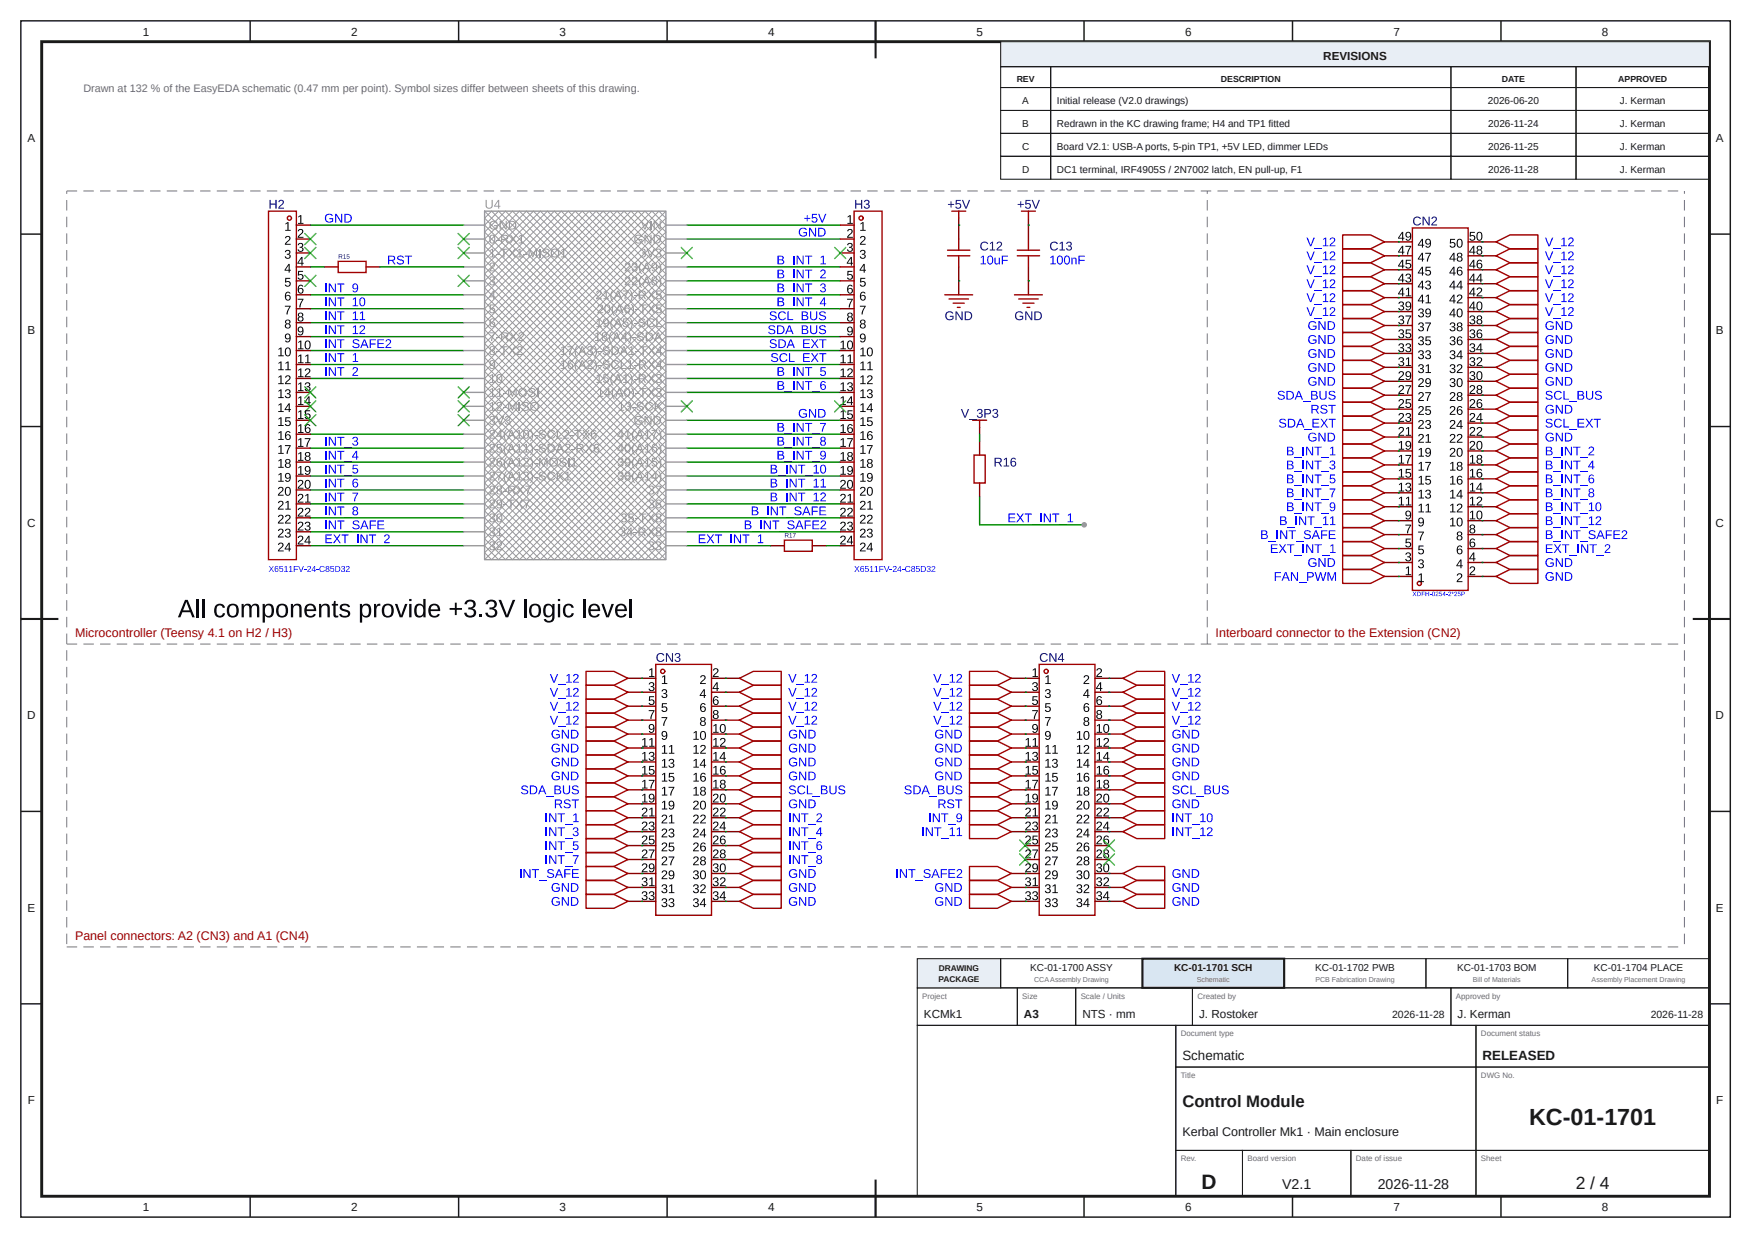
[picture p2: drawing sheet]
<svg xmlns="http://www.w3.org/2000/svg" width="420mm" height="297mm" viewBox="0 0 420 297" stroke-linecap="round" stroke-linejoin="round" font-family="sans-serif">
<defs><g id="words">
<text font-size="5.6" fill="#1a1a1a" x="366.7" y="270">KC-01-1701</text>
<text font-size="5" fill="#1a1a1a" x="288.2" y="285.2">D</text>
<text font-size="4.2" fill="#1a1a1a" x="377.9" y="285.2">2 / 4</text>
<text font-size="4" fill="#1a1a1a" x="283.6" y="265.5">Control Module</text>
<g font-size="3.4" fill="#1a1a1a">
<text x="307.5" y="285.2">V2.1</text>
<text x="330.4" y="285.2">2026-11-28</text>
</g>
<g font-size="3.2" fill="#1a1a1a">
<text x="283.6" y="254.2">Schematic</text>
<text x="355.6" y="254.2">RELEASED</text>
</g>
<g font-size="3" fill="#a10000">
<text x="18" y="152.8">Microcontroller (Teensy 4.1 on H2 / H3)</text>
<text x="291.6" y="152.8">Interboard connector to the Extension (CN2)</text>
<text x="18" y="225.5">Panel connectors: A2 (CN3) and A1 (CN4)</text>
</g>
<text font-size="3" fill="#1a1a1a" x="283.6" y="272.5">Kerbal Controller Mk1 · Main enclosure</text>
<g font-size="2.8" fill="#1a1a1a">
<text x="34.2" y="8.6">1</text>
<text x="84.2" y="8.6">2</text>
<text x="134.2" y="8.6">3</text>
<text x="184.2" y="8.6">4</text>
<text x="234.2" y="8.6">5</text>
<text x="284.2" y="8.6">6</text>
<text x="334.2" y="8.6">7</text>
<text x="384.2" y="8.6">8</text>
<text x="317.4" y="14.3">REVISIONS</text>
<text x="6.6" y="34.1">A</text>
<text x="411.6" y="34.1">A</text>
<text x="6.6" y="80.2">B</text>
<text x="411.6" y="80.2">B</text>
<text x="6.5" y="126.4">C</text>
<text x="411.5" y="126.4">C</text>
<text x="6.5" y="172.6">D</text>
<text x="411.5" y="172.6">D</text>
<text x="6.6" y="218.7">E</text>
<text x="411.6" y="218.7">E</text>
<text x="221.6" y="244.2">KCMk1</text>
<text x="245.6" y="244.2">A3</text>
<text x="259.6" y="244.2">NTS · mm</text>
<text x="287.6" y="244.2">J. Rostoker</text>
<text x="349.6" y="244.2">J. Kerman</text>
<text x="6.6" y="264.9">F</text>
<text x="411.6" y="264.9">F</text>
<text x="34.2" y="290.6">1</text>
<text x="84.2" y="290.6">2</text>
<text x="134.2" y="290.6">3</text>
<text x="184.2" y="290.6">4</text>
<text x="234.2" y="290.6">5</text>
<text x="284.2" y="290.6">6</text>
<text x="334.2" y="290.6">7</text>
<text x="384.2" y="290.6">8</text>
</g>
<text font-size="2.6" fill="#6b6b6b" x="20" y="22">Drawn at 132 % of the EasyEDA schematic (0.47 mm per point). Symbol sizes differ between sheets of this drawing.</text>
<g font-size="2.5" fill="#1a1a1a">
<text x="333.9" y="244.2">2026-11-28</text>
<text x="395.9" y="244.2">2026-11-28</text>
</g>
<g font-size="2.4" fill="#1a1a1a">
<text x="245.2" y="24.9">A</text>
<text x="253.5" y="24.9">Initial release (V2.0 drawings)</text>
<text x="356.9" y="24.9">2026-06-20</text>
<text x="388.5" y="24.9">J. Kerman</text>
<text x="245.1" y="35.9">C</text>
<text x="245.2" y="30.4">B</text>
<text x="253.5" y="30.4">Redrawn in the KC drawing frame; H4 and TP1 fitted</text>
<text x="253.5" y="35.9">Board V2.1: USB-A ports, 5-pin TP1, +5V LED, dimmer LEDs</text>
<text x="357" y="30.4">2026-11-24</text>
<text x="357" y="35.9">2026-11-25</text>
<text x="388.5" y="30.4">J. Kerman</text>
<text x="388.5" y="35.9">J. Kerman</text>
<text x="245.1" y="41.4">D</text>
<text x="253.5" y="41.4">DC1 terminal, IRF4905S / 2N7002 latch, EN pull-up, F1</text>
<text x="357" y="41.4">2026-11-28</text>
<text x="388.5" y="41.4">J. Kerman</text>
<text x="247.1" y="233">KC-01-1700 ASSY</text>
<text x="281.6" y="233">KC-01-1701 SCH</text>
<text x="315.5" y="233">KC-01-1702 PWB</text>
<text x="349.5" y="233">KC-01-1703 BOM</text>
<text x="382.3" y="233">KC-01-1704 PLACE</text>
</g>
<g font-size="2.1" fill="#1a1a1a">
<text x="243.8" y="19.6">REV</text>
<text x="292.8" y="19.6">DESCRIPTION</text>
<text x="360.2" y="19.6">DATE</text>
<text x="388.1" y="19.6">APPROVED</text>
</g>
<g font-size="2" fill="#1a1a1a">
<text x="225.2" y="233">DRAWING</text>
<text x="225.1" y="235.6">PACKAGE</text>
</g>
<g font-size="1.9" fill="#6b6b6b">
<text x="221.2" y="239.6">Project</text>
<text x="245.2" y="239.6">Size</text>
<text x="259.2" y="239.6">Scale / Units</text>
<text x="287.2" y="239.6">Created by</text>
<text x="349.2" y="239.6">Approved by</text>
<text x="283.2" y="248.6">Document type</text>
<text x="355.2" y="248.6">Document status</text>
<text x="283.2" y="258.6">Title</text>
<text x="355.2" y="258.6">DWG No.</text>
<text x="283.2" y="278.6">Rev.</text>
<text x="299.2" y="278.6">Board version</text>
<text x="325.2" y="278.6">Date of issue</text>
<text x="355.2" y="278.6">Sheet</text>
</g>
<g font-size="1.7" fill="#6b6b6b">
<text x="248" y="235.7">CCAAssembly Drawing</text>
<text x="287" y="235.7">Schematic</text>
<text x="315.5" y="235.7">PCB Fabrication Drawing</text>
<text x="353.2" y="235.7">Bill of Materials</text>
<text x="381.7" y="235.7">Assembly Placement Drawing</text>
</g>
</g></defs>
<g fill="none" stroke="#1a1a1a" stroke-width=".35">
<path d="M5 5h410v287h-410zM60 5v5M110 5v5M160 5v5M210 5v5M260 5v5M310 5v5M360 5v5M5 56.2h5M410 56.2h5M5 102.3h5M410 102.3h5"/>
<path d="M5 148.5h5M410 148.5h5M5 194.7h5M410 194.7h5M5 240.8h5M410 240.8h5M60 287v5M110 287v5M160 287v5M210 287v5M260 287v5M310 287v5"/>
<path d="M360 287v5"/>
</g>
<path d="M10 10h400v277h-400z" fill="none" stroke="#1a1a1a" stroke-width=".7" stroke-linecap="butt"/>
<path d="M210 5v9M5 148.5h9M406 148.5h9M210 283v9" fill="none" stroke="#1a1a1a" stroke-width=".5"/>
<path d="M240 10h170v6h-170z" fill="#e8eef5"/>
<g fill="none" stroke="#1a1a1a" stroke-width=".25">
<path d="M240 10h170v6h-170zM240 16h12v5h-12zM252 16h96v5h-96zM348 16h30v5h-30zM378 16h32v5h-32zM240 21h12v5.5h-12zM240 26.5h12v5.5h-12zM240 32h12v5.5h-12zM240 37.5h12v5.5h-12zM252 21h96v5.5h-96zM252 26.5h96v5.5h-96zM252 32h96v5.5h-96z"/>
<path d="M252 37.5h96v5.5h-96zM348 21h30v5.5h-30zM348 26.5h30v5.5h-30zM348 32h30v5.5h-30zM348 37.5h30v5.5h-30zM378 21h32v5.5h-32zM378 26.5h32v5.5h-32zM378 32h32v5.5h-32zM378 37.5h32v5.5h-32zM220 237h24v9h-24zM244 237h14v9h-14zM258 237h28v9h-28z"/>
<path d="M286 237h62v9h-62zM348 237h62v9h-62zM220 246h62v41h-62zM282 246h72v10h-72zM282 256h72v20h-72zM354 246h56v10h-56zM354 256h56v20h-56zM282 276h16v11h-16zM298 276h26v11h-26zM324 276h30v11h-30zM354 276h56v11h-56z"/>
</g>
<path d="M220 230h20v7h-20z" fill="#e8eef5"/>
<path d="M220 230h20v7h-20zM240 230h34v7h-34z" fill="none" stroke="#1a1a1a" stroke-width=".25"/>
<path d="M274 230h34v7h-34z" fill="#d9e6f2"/>
<path d="M274 230h34v7h-34z" fill="none" stroke="#1a1a1a" stroke-width=".5"/>
<path d="M308 230h34v7h-34zM342 230h34v7h-34zM376 230h34v7h-34z" fill="none" stroke="#1a1a1a" stroke-width=".25"/>
<path d="M42.4 45.8h220.8v103.8h-220.8z" fill="#fff"/>
<g fill="#00f">
<path d="M78.2 51.6a1.09 1.09 0 0 1 1.7 .2h-.3a.83 .83 0 0 0-1.2 0 .83 .83 0 0 0 0 1.2 .83 .83 0 0 0 1.1 .1l.1-.5h-.6v-.2h.9v.7a1.14 1.14 0 0 1-1.6 .1 1.14 1.14 0 0 1-.1-1.6z"/>
<path d="M80.4 51.3h.3l1.1 1.8v-1.8h.3v2.1h-.4l-1.1-1.8v1.8h-.2z"/>
<path d="M82.6 51.3h.7a1.05 1.05 0 0 1 1.1 1 1.05 1.05 0 0 1-1 1.1h-.8zM82.9 51.5v1.7a.89 .89 0 0 0 1.2-.8 .89 .89 0 0 0-1.2-.9z"/>
</g>
<path d="M74.4 54h36.8" fill="none" stroke="#008700" stroke-width=".33"/>
<g fill="#00f">
<path d="M192.9 52.3h.6v-.7h.2v.7h.6v.2h-.6v.6h-.2v-.6h-.6z"/>
<path d="M194.8 51.3h1.1v.2h-.9v.7a.72 .72 0 0 1 1 .3 .72 .72 0 0 1-.5 1 .72 .72 0 0 1-.9-.6h.3a.47 .47 0 0 0 .7 .2 .47 .47 0 0 0 .1-.7 .47 .47 0 0 0-.8 0h-.2z"/>
<path d="M196.2 51.3h.3l.7 1.9 .7-1.9h.3l-.9 2.1h-.2z"/>
</g>
<path d="M164.7 54h36.8" fill="none" stroke="#008700" stroke-width=".33"/>
<g fill="#00f">
<path d="M191.8 54.9a1.09 1.09 0 0 1 1.7 .2l-.3 .1a.83 .83 0 0 0-1.1 0 .83 .83 0 0 0-.1 1.1 .83 .83 0 0 0 1.2 .1l.1-.5h-.6v-.2h.9v.7a1.14 1.14 0 0 1-1.7 .1 1.14 1.14 0 0 1-.1-1.6z"/>
<path d="M194 54.6h.4l1.1 1.8v-1.8h.2v2.1h-.3l-1.1-1.7v1.7h-.3z"/>
<path d="M196.2 54.6h.7a1.05 1.05 0 0 1 1.1 1 1.05 1.05 0 0 1-1 1.1h-.8zM196.5 54.9v1.6a.89 .89 0 0 0 1.2-.8 .89 .89 0 0 0-1.2-.8z"/>
</g>
<path d="M164.7 57.4h36.8" fill="none" stroke="#008700" stroke-width=".33"/>
<path d="M229.9 67.4v3.3" fill="none" stroke="#870000" stroke-width=".33"/>
<path d="M226.6 70.7h6.7M227.6 71.7h4.7M228.6 72.7h2.7M229.6 73.7h.7" fill="none" stroke="#a10000" stroke-width=".33"/>
<g fill="#000080">
<path d="M227 75a1.09 1.09 0 0 1 1.7 .2l-.3 .1a.83 .83 0 0 0-1.2-.1 .83 .83 0 0 0 0 1.2 .83 .83 0 0 0 1.1 .1l.1-.5h-.6v-.2h.9v.7a1.14 1.14 0 0 1-1.6 .1 1.14 1.14 0 0 1-.1-1.6z"/>
<path d="M229.2 74.7h.3l1.1 1.8v-1.8h.3v2.1h-.4l-1.1-1.8v1.8h-.2z"/>
<path d="M231.4 74.7h.7a1.05 1.05 0 0 1 1.1 1 1.05 1.05 0 0 1-1 1.1h-.8zM231.6 74.9v1.7a.89 .89 0 0 0 1.3-.8 .89 .89 0 0 0-1.3-.9z"/>
</g>
<path d="M246.7 67.4v3.3" fill="none" stroke="#870000" stroke-width=".33"/>
<path d="M243.3 70.7h6.7M244.3 71.7h4.7M245.3 72.7h2.7M246.3 73.7h.7" fill="none" stroke="#a10000" stroke-width=".33"/>
<g fill="#000080">
<path d="M243.7 75a1.09 1.09 0 0 1 1.7 .2l-.3 .1a.83 .83 0 0 0-1.2-.1 .83 .83 0 0 0 0 1.2 .83 .83 0 0 0 1.1 .1l.2-.5h-.7v-.2h.9v.7a1.14 1.14 0 0 1-1.6 .1 1.14 1.14 0 0 1-.1-1.6z"/>
<path d="M245.9 74.7h.3l1.2 1.8-.1-1.8h.3v2.1h-.3l-1.2-1.8v1.8h-.2z"/>
<path d="M248.1 74.7h.7a1.05 1.05 0 0 1 1.1 1 1.05 1.05 0 0 1-1 1.1h-.8zM248.4 74.9v1.7a.89 .89 0 0 0 1.2-.8 .89 .89 0 0 0-1.2-.9z"/>
</g>
<path d="M246.7 52.3v1.7" fill="none" stroke="#870000" stroke-width=".33"/>
<path d="M245 50.7h3.3M246.7 50.7v1.6" fill="none" stroke="#a10000" stroke-width=".33"/>
<g fill="#000080">
<path d="M244.1 48.9h.6v-.6h.2v.6h.7v.3h-.7v.6h-.2v-.6h-.6z"/>
<path d="M246 48h1.1v.2h-.9v.7a.72 .72 0 0 1 1 .3 .72 .72 0 0 1-.4 1 .72 .72 0 0 1-1-.6h.3a.47 .47 0 0 0 .7 .2 .47 .47 0 0 0 .1-.8 .47 .47 0 0 0-.7 .1h-.3z"/>
<path d="M247.4 48h.3l.7 1.8 .7-1.8h.3l-.8 2.1h-.3z"/>
</g>
<path d="M229.9 52.3v1.7" fill="none" stroke="#870000" stroke-width=".33"/>
<path d="M228.3 50.7h3.3M229.9 50.7v1.6" fill="none" stroke="#a10000" stroke-width=".33"/>
<g fill="#000080">
<path d="M227.4 48.9h.6v-.6h.2v.6h.6v.3h-.6v.6h-.2v-.6h-.6z"/>
<path d="M229.2 48h1.2v.2h-.9l-.1 .7a.72 .72 0 0 1 1.1 .3 .72 .72 0 0 1-.5 1 .72 .72 0 0 1-.9-.6h.3a.47 .47 0 0 0 .7 .2 .47 .47 0 0 0 0-.8 .47 .47 0 0 0-.7 .1h-.2z"/>
<path d="M230.7 48h.3l.7 1.8 .7-1.8h.3l-.9 2.1h-.3z"/>
</g>
<g fill="#000">
<path d="M47.1 143.7h.6v4.4h-.6zM48.5 143.7h.5v4.4h-.5zM51.7 145.3a1.3 1.3 0 0 1 2.3 .5h-.6a.75 .75 0 0 0-.8-.6 .75 .75 0 0 0-.7 .9v.4a.87 .87 0 0 0 .3 1.1 .87 .87 0 0 0 1.1-.1l.1-.4h.6a1.35 1.35 0 0 1-1.7 1 1.35 1.35 0 0 1-.9-1.6zM57.9 144.9h.5l.1 .5a1 1 0 0 1 .9-.6 1 1 0 0 1 .9 .6 1 1 0 0 1 1.2-.5 1 1 0 0 1 .7 1.1v2.1h-.5v-2a.7 .7 0 0 0-.8-.9 .7 .7 0 0 0-.6 1v1.9h-.5v-2a.71 .71 0 0 0-.8-.9 .71 .71 0 0 0-.5 1v1.9h-.6zM69.8 144.9h.5v.5a1.09 1.09 0 0 1 1.2-.5 1.09 1.09 0 0 1 .8 1.1v2.1h-.5v-2a.78 .78 0 0 0-.9-.9 .78 .78 0 0 0-.6 1v1.9h-.5zM76.5 144.9h.5v.5a1.09 1.09 0 0 1 1.3-.5 1.09 1.09 0 0 1 .8 1.1v2.1h-.5v-2a.78 .78 0 0 0-.9-.9 .78 .78 0 0 0-.6 1v1.9h-.6zM80.1 144.2h.4v.7h.6v.4h-.6v2.2l.2 .2h.4v.4l-.5 .1a.61 .61 0 0 1-.6-.8v-2.1h-.4v-.4h.4zM81.8 145.1a1.45 1.45 0 0 1 2.1 .5l-.4 .1a.78 .78 0 0 0-.8-.5 .78 .78 0 0 0-.7 .6l.6 .4a1.2 1.2 0 0 1 1.4 1.3 1.53 1.53 0 0 1-2.7-.2h.5a.95 .95 0 0 0 1.7 0 1.47 1.47 0 0 0-1.4-.8 .81 .81 0 0 1-.6-.6 .81 .81 0 0 1 .3-.8zM89.7 144.9h.5v.6a.77 .77 0 0 1 1-.6v.4a.81 .81 0 0 0-.8 .3 .81 .81 0 0 0-.1 .8v1.7h-.6zM94.7 144.9h.6l.9 2.8 1-2.8h.5l-1.2 3.2h-.6zM109.1 144.6h.4v1.3h1.3v.4h-1.3v1.3h-.4v-1.3h-1.3v-.4h1.3zM111.8 144.1a1.27 1.27 0 0 1 1.7-.1 1.27 1.27 0 0 1 .4 1.6l-.7 .4a1.13 1.13 0 0 1 1 1.3 1.13 1.13 0 0 1-1.4 .9 1.28 1.28 0 0 1-1.5-1.2h.6a.85 .85 0 0 0 1.1 .7 .85 .85 0 0 0 .4-1.3l-1.1-.2v-.5a.79 .79 0 0 0 1.2-.3 .79 .79 0 0 0-.5-1.1l-.8 .2-.3 .5-.5-.1z"/>
<path d="M115 147.4h.6v.7h-.6zM116.9 144.1a1.27 1.27 0 0 1 1.7-.1 1.27 1.27 0 0 1 .3 1.6l-.6 .4a1.13 1.13 0 0 1 1 1.3 1.13 1.13 0 0 1-1.4 .9 1.28 1.28 0 0 1-1.5-1.2h.5a.85 .85 0 0 0 1.2 .7 .85 .85 0 0 0 .4-1.3l-1.1-.2v-.5a.79 .79 0 0 0 1.1-.3 .79 .79 0 0 0-.4-1.1l-.8 .2-.3 .5-.5-.1zM119.6 143.9h.6l1.4 3.7 1.4-3.7h.6l-1.7 4.2h-.6zM125.7 143.7h.5v4.4h-.5zM135.4 145.3a1.3 1.3 0 0 1 2.2 .5h-.5a.75 .75 0 0 0-.9-.6 .75 .75 0 0 0-.6 .9v.4a.87 .87 0 0 0 .2 1.1 .87 .87 0 0 0 1.2-.1l.1-.4h.5a1.35 1.35 0 0 1-1.6 1 1.35 1.35 0 0 1-1-1.6zM139.9 143.7h.5v4.4h-.5zM144.2 144.9h.6l.9 2.8 1-2.8h.5l-1.2 3.2h-.6zM151 143.7h.6v4.4h-.6z"/>
<path d="M44.4 143.9h.6l1.7 4.2h-.6l-.5-1.2h-1.9l-.4 1.2h-.6zM44.7 144.3l-.8 2.1h1.6z"/>
<path d="M54.8 145.2a1.52 1.52 0 0 1 1.9-.2 1.52 1.52 0 0 1 .5 1.9 1.44 1.44 0 0 1-1.6 1.2 1.44 1.44 0 0 1-1.2-1.6zM55.3 145.4a1.71 1.71 0 0 0 .2 2.3 .96 .96 0 0 0 1.2-1.2 .94 .94 0 0 0-.3-1.1 .94 .94 0 0 0-1.1 0z"/>
<path d="M63 144.9h.5v.5a1.22 1.22 0 0 1 1.6-.4 1.22 1.22 0 0 1 .6 1.5 1.24 1.24 0 0 1-.6 1.5 1.24 1.24 0 0 1-1.6-.4v1.8h-.5zM63.8 145.5a1.78 1.78 0 0 0 .3 2.2 .91 .91 0 0 0 1.1-1.2 .86 .86 0 0 0-.3-1.1 .86 .86 0 0 0-1.1 .1z"/>
<path d="M66.6 145.2a1.52 1.52 0 0 1 1.9-.2 1.52 1.52 0 0 1 .6 1.9 1.44 1.44 0 0 1-1.7 1.2 1.44 1.44 0 0 1-1.2-1.6zM67.2 145.4a1.71 1.71 0 0 0 .2 2.3 .96 .96 0 0 0 1.1-1.2 .94 .94 0 0 0-.3-1.1 .94 .94 0 0 0-1 0z"/>
<path d="M73.4 145.3a1.46 1.46 0 0 1 1.7-.3 1.46 1.46 0 0 1 .7 1.6h-2.3a.94 .94 0 0 0 .6 1.1 .94 .94 0 0 0 1.2-.4l.5 .1a1.52 1.52 0 0 1-2 .6 1.52 1.52 0 0 1-.8-1.9zM73.8 145.5l-.2 .7h1.7a.87 .87 0 0 0-.5-.9 .87 .87 0 0 0-1 .2z"/>
<path d="M86.3 144.9h.5v.5a1.22 1.22 0 0 1 1.6-.4 1.22 1.22 0 0 1 .6 1.5 1.24 1.24 0 0 1-.6 1.5 1.24 1.24 0 0 1-1.6-.4l.1 1.8h-.6zM87.1 145.5a1.78 1.78 0 0 0 .3 2.2 .91 .91 0 0 0 1.1-1.2 .86 .86 0 0 0-.3-1.1 .86 .86 0 0 0-1.1 .1z"/>
<path d="M91.9 145.2a1.52 1.52 0 0 1 2-.2 1.52 1.52 0 0 1 .5 1.9 1.44 1.44 0 0 1-1.6 1.2 1.44 1.44 0 0 1-1.2-1.6zM92.5 145.4a1.71 1.71 0 0 0 .2 2.3 .96 .96 0 0 0 1.2-1.2 .94 .94 0 0 0-.3-1.1 .94 .94 0 0 0-1.1 0z"/>
<path d="M98.1 143.7h.6v.5h-.6zM98.1 144.9h.6v3.2h-.6z"/>
<path d="M99.8 145.1a1.15 1.15 0 0 1 1.7 .3v-1.7h.6v4.4h-.5l-.1-.5a1.23 1.23 0 0 1-1.5 .4 1.23 1.23 0 0 1-.7-1.5l.2-1.1zM100.2 145.4a1.88 1.88 0 0 0 .2 2.3 .96 .96 0 0 0 1.1-1.2 .9 .9 0 0 0-.2-1.1 .9 .9 0 0 0-1.1 0z"/>
<path d="M103.1 145.3a1.46 1.46 0 0 1 1.8-.3 1.46 1.46 0 0 1 .7 1.6h-2.3a.94 .94 0 0 0 .6 1.1 .94 .94 0 0 0 1.1-.4l.5 .1a1.52 1.52 0 0 1-2 .6 1.52 1.52 0 0 1-.7-1.9zM103.5 145.5l-.2 .7h1.7a.87 .87 0 0 0-.5-.9 .87 .87 0 0 0-1 .2z"/>
<path d="M127.3 145.2a1.52 1.52 0 0 1 1.9-.2 1.52 1.52 0 0 1 .5 1.9 1.44 1.44 0 0 1-1.6 1.2 1.44 1.44 0 0 1-1.2-1.6zM127.8 145.4a1.71 1.71 0 0 0 .2 2.3 .96 .96 0 0 0 1.2-1.2 .94 .94 0 0 0-.3-1.1 .94 .94 0 0 0-1.1 0z"/>
<path d="M130.7 145.1a1.15 1.15 0 0 1 1.8 .3v-.5h.5v3.1a1.35 1.35 0 0 1-1.1 1.3 1.35 1.35 0 0 1-1.5-.7l.5-.1a.8 .8 0 0 0 1 .4 .8 .8 0 0 0 .6-.9v-.5a1.21 1.21 0 0 1-1.6 .5 1.21 1.21 0 0 1-.6-1.5v-.7zM131.2 145.4a1.81 1.81 0 0 0 .1 2.3 1.27 1.27 0 0 0 1.2-.8 1.27 1.27 0 0 0-.3-1.4l-.4-.2z"/>
<path d="M133.8 143.7h.5v.5h-.5zM133.8 144.9h.5v3.2h-.5z"/>
<path d="M141.5 145.3a1.46 1.46 0 0 1 1.7-.3 1.46 1.46 0 0 1 .7 1.6h-2.2a.94 .94 0 0 0 .5 1.1 .94 .94 0 0 0 1.2-.4l.5 .1a1.52 1.52 0 0 1-2 .6 1.52 1.52 0 0 1-.8-1.9zM141.9 145.5l-.2 .7h1.7a.87 .87 0 0 0-.5-.9 .87 .87 0 0 0-1 .2z"/>
<path d="M147.9 145.3a1.46 1.46 0 0 1 1.7-.3 1.46 1.46 0 0 1 .8 1.6h-2.3a.94 .94 0 0 0 .6 1.1 .94 .94 0 0 0 1.1-.4l.5 .1a1.52 1.52 0 0 1-2 .6 1.52 1.52 0 0 1-.8-1.9zM148.3 145.5l-.2 .7h1.7a.87 .87 0 0 0-.5-.9 .87 .87 0 0 0-1 .2z"/>
</g>
<g fill="#00f">
<path d="M184.4 78.3a.96 .96 0 0 1 1.5 .2l-.3 .1a.49 .49 0 0 0-.5-.4 .49 .49 0 0 0-.4 .6l.2 .1a.72 .72 0 0 1 .9 .2 .72 .72 0 0 1-.1 .9l-.6 .2a.77 .77 0 0 1-.9-.5l.3-.1a.55 .55 0 0 0 .7 .4 .55 .55 0 0 0 .4-.6l-.5-.2a.61 .61 0 0 1-.7-.3 .61 .61 0 0 1 0-.6z"/>
<path d="M190.3 80.6h1.8v.2h-1.8z"/>
<path d="M194.3 78.1h.3v1.3a.58 .58 0 0 0 .6 .5 .58 .58 0 0 0 .5-.5v-1.3h.3v1.3a.87 .87 0 0 1-.8 .8 .87 .87 0 0 1-.9-.8z"/>
<path d="M196.6 78.3a.96 .96 0 0 1 1.5 .2l-.3 .1a.49 .49 0 0 0-.6-.4 .49 .49 0 0 0-.3 .6l.2 .1a.72 .72 0 0 1 .8 .2 .72 .72 0 0 1 0 .9l-.6 .2a.77 .77 0 0 1-.9-.5l.3-.1a.55 .55 0 0 0 .6 .4 .55 .55 0 0 0 .5-.6l-.6-.2a.61 .61 0 0 1-.6-.3 .61 .61 0 0 1 0-.6z"/>
<path d="M186.4 78.1h.7a1.05 1.05 0 0 1 1.1 1 1.05 1.05 0 0 1-1.1 1.1h-.7zM186.6 78.3v1.6a.89 .89 0 0 0 1.3-.8 .89 .89 0 0 0-1.3-.8z"/>
<path d="M189.2 78.1h.3l.8 2.1h-.3l-.2-.7h-1l-.2 .7h-.3zM189.3 78.3l-.4 1h.8z"/>
<path d="M192.3 78.1a1.36 1.36 0 0 1 1.4 .2v.4l-.3 .3a.57 .57 0 0 1 .5 .7 .57 .57 0 0 1-.8 .5h-.8zM192.6 78.3v.7h.4a.35 .35 0 0 0 .5-.4 .35 .35 0 0 0-.5-.3zM192.6 79.2v.7h.7l.3-.2-.2-.5z"/>
</g>
<path d="M164.7 80.8h36.8" fill="none" stroke="#008700" stroke-width=".33"/>
<g fill="#00f">
<path d="M184.7 74.9a.96 .96 0 0 1 1.6 .3h-.3a.49 .49 0 0 0-.6-.4 .49 .49 0 0 0-.4 .7h.3a.72 .72 0 0 1 .8 .3 .72 .72 0 0 1 0 .9l-.7 .1a.77 .77 0 0 1-.8-.5l.2-.1a.55 .55 0 0 0 .7 .5 .55 .55 0 0 0 .4-.7l-.5-.2a.61 .61 0 0 1-.6-.2 .61 .61 0 0 1-.1-.7z"/>
<path d="M186.9 75a1.04 1.04 0 0 1 1.6 .2l-.3 .1a.81 .81 0 0 0-1.2 0 .81 .81 0 0 0 .2 1.2l.2 .1a.72 .72 0 0 0 .9-.4l.2 .1a1.07 1.07 0 0 1-1.6 .3 1.07 1.07 0 0 1 0-1.6z"/>
<path d="M188.9 74.7h.3v1.9h1v.2h-1.3z"/>
<path d="M190.3 77.2h1.8v.2h-1.8z"/>
<path d="M194.3 74.7h.3v1.3a.58 .58 0 0 0 .6 .6 .58 .58 0 0 0 .5-.6v-1.3h.3v1.3a.87 .87 0 0 1-.8 .8 .87 .87 0 0 1-.9-.8z"/>
<path d="M196.6 74.9a.96 .96 0 0 1 1.5 .3h-.3a.49 .49 0 0 0-.6-.4 .49 .49 0 0 0-.3 .7h.2a.72 .72 0 0 1 .8 .3 .72 .72 0 0 1 0 .9l-.6 .1a.77 .77 0 0 1-.9-.5l.3-.1a.55 .55 0 0 0 .6 .5 .55 .55 0 0 0 .4-.7l-.5-.2a.61 .61 0 0 1-.6-.2 .61 .61 0 0 1 0-.7z"/>
<path d="M192.3 74.7a1.36 1.36 0 0 1 1.4 .3v.4l-.3 .3a.57 .57 0 0 1 .5 .7 .57 .57 0 0 1-.8 .4h-.8zM192.6 74.9v.7h.4a.35 .35 0 0 0 .5-.3 .35 .35 0 0 0-.5-.4zM192.6 75.8v.8h.7l.3-.2-.2-.5z"/>
</g>
<path d="M164.7 77.4h36.8" fill="none" stroke="#008700" stroke-width=".33"/>
<g fill="#00f">
<path d="M184.7 81.6a.96 .96 0 0 1 1.6 .3h-.3a.49 .49 0 0 0-.6-.4 .49 .49 0 0 0-.4 .6l.3 .1a.72 .72 0 0 1 .8 .3 .72 .72 0 0 1 0 .9l-.7 .1a.77 .77 0 0 1-.8-.5l.2-.1a.55 .55 0 0 0 .7 .5 .55 .55 0 0 0 .4-.7l-.5-.2a.61 .61 0 0 1-.6-.2 .61 .61 0 0 1-.1-.7z"/>
<path d="M190.6 83.9h1.8v.2h-1.8z"/>
<path d="M192.6 81.4h1.6v.2h-1.3v.7h1.2v.2h-1.2v.8h1.4v.2h-1.7z"/>
<path d="M194.5 81.4h.3l.6 .8 .6-.8h.3l-.7 1 .8 1.1h-.4l-.6-.9-.6 .9h-.3l.8-1.1z"/>
<path d="M196.5 81.4h1.7v.2h-.7v1.9h-.3v-1.9h-.7z"/>
<path d="M186.7 81.4h.7a1.05 1.05 0 0 1 1.1 1 1.05 1.05 0 0 1-1 1.1h-.8zM187 81.6v1.7a.89 .89 0 0 0 1.2-.8 .89 .89 0 0 0-1.2-.9z"/>
<path d="M189.5 81.4h.3l.9 2.1h-.3l-.3-.6h-.9l-.3 .6h-.2zM189.7 81.6l-.4 1.1h.8z"/>
</g>
<path d="M164.7 84.1h36.8" fill="none" stroke="#008700" stroke-width=".33"/>
<g fill="#00f">
<path d="M185.1 85a.96 .96 0 0 1 1.5 .2h-.3a.49 .49 0 0 0-.6-.3 .49 .49 0 0 0-.3 .6l.2 .1a.72 .72 0 0 1 .8 .2 .72 .72 0 0 1 0 .9l-.6 .2a.77 .77 0 0 1-.9-.6h.3a.55 .55 0 0 0 .6 .4 .55 .55 0 0 0 .5-.6l-.6-.2a.61 .61 0 0 1-.6-.3 .61 .61 0 0 1 0-.6z"/>
<path d="M187.2 85a1.04 1.04 0 0 1 1.6 .2l-.2 .1a.81 .81 0 0 0-1.3 0 .81 .81 0 0 0 .3 1.2l.2 .1a.72 .72 0 0 0 .8-.4l.3 .1a1.07 1.07 0 0 1-1.6 .3 1.07 1.07 0 0 1-.1-1.6z"/>
<path d="M189.2 84.7h.3v1.9h1.1v.2h-1.4z"/>
<path d="M190.6 87.3h1.8v.1h-1.8z"/>
<path d="M192.6 84.7h1.6v.3h-1.3v.7h1.2v.2h-1.2v.7h1.4v.2h-1.7z"/>
<path d="M194.5 84.7h.3l.6 .9 .6-.9h.3l-.7 1 .7 1.1h-.3l-.6-.9-.6 .9h-.3l.8-1z"/>
<path d="M196.5 84.7h1.7v.3h-.7v1.8h-.3v-1.8h-.7z"/>
</g>
<path d="M164.7 87.4h36.8" fill="none" stroke="#008700" stroke-width=".33"/>
<path d="M78.2 68v2.1" fill="none" stroke="#00f" stroke-width=".28"/>
<g fill="#00f">
<path d="M78.9 68h.3l1.1 1.8v-1.8h.3v2.1h-.4l-1.1-1.8v1.8h-.2z"/>
<path d="M80.9 68h1.7v.3h-.7v1.8h-.3v-1.8h-.7z"/>
<path d="M82.6 70.5h1.8v.2h-1.8z"/>
<path d="M84.7 68.2a.76 .76 0 0 1 .9-.1 .76 .76 0 0 1 .3 .9 .76 .76 0 0 1-.3 1 .76 .76 0 0 1-1.1-.3h.3a.44 .44 0 0 0 .6 .2 .44 .44 0 0 0 .2-.5v-.3a.67 .67 0 0 1-1 .1 .67 .67 0 0 1 .1-1zM84.7 68.7a.47 .47 0 0 0 .9 0 .47 .47 0 0 0-.9 0z"/>
</g>
<path d="M74.4 70.7h36.8" fill="none" stroke="#008700" stroke-width=".33"/>
<path d="M78.2 71.4v2.1" fill="none" stroke="#00f" stroke-width=".28"/>
<g fill="#00f">
<path d="M78.9 71.4h.3l1.1 1.8v-1.8h.3v2.1h-.4l-1.1-1.8v1.8h-.2z"/>
<path d="M80.9 71.4h1.7v.2h-.7v1.9h-.3v-1.9h-.7z"/>
<path d="M82.6 73.9h1.8v.2h-1.8z"/>
<path d="M84.6 71.7l.8-.3v1.8h.5v.3h-1.3v-.3h.5v-1.6l-.5 .4z"/>
<path d="M86.5 71.5a.78 .78 0 0 1 .9 0 .78 .78 0 0 1 .2 .9 .78 .78 0 0 1-.7 1.1 .78 .78 0 0 1-.7-1.1zM86.6 71.7a1.12 1.12 0 0 0 .3 1.6 1.01 1.01 0 0 0 0-1.7z"/>
</g>
<path d="M74.4 74.1h36.8" fill="none" stroke="#008700" stroke-width=".33"/>
<path d="M78.2 74.7v2.1" fill="none" stroke="#00f" stroke-width=".28"/>
<g fill="#00f">
<path d="M78.9 74.7h.3l1.1 1.8v-1.8h.3v2.1h-.4l-1.1-1.8v1.8h-.2z"/>
<path d="M80.9 74.7h1.7v.2h-.7v1.9h-.3v-1.9h-.7z"/>
<path d="M82.6 77.2h1.8v.2h-1.8z"/>
<path d="M84.6 75.1l.8-.4v1.9h.5v.2h-1.3v-.2h.5v-1.6l-.5 .3z"/>
<path d="M86.3 75.1l.8-.4v1.9h.5v.2h-1.3v-.2h.5v-1.6l-.5 .3z"/>
</g>
<path d="M74.4 77.4h36.8" fill="none" stroke="#008700" stroke-width=".33"/>
<path d="M78.2 78.1v2.1" fill="none" stroke="#00f" stroke-width=".28"/>
<g fill="#00f">
<path d="M78.9 78.1h.3l1.1 1.8v-1.8h.3v2.1h-.4l-1.1-1.8v1.8h-.2z"/>
<path d="M80.9 78.1h1.7v.2h-.7v1.9h-.3v-1.9h-.7z"/>
<path d="M82.6 80.6h1.8v.2h-1.8z"/>
<path d="M84.6 78.4l.8-.3v1.8h.5v.3h-1.3v-.3h.5v-1.6l-.5 .4z"/>
<path d="M86.4 78.2a.67 .67 0 0 1 1.1 .1 .67 .67 0 0 1-.4 1l-.6 .6h1.1v.3h-1.4l.1-.4 .5-.6a.45 .45 0 0 0 .5-.6 .45 .45 0 0 0-.8-.1v.1h-.3z"/>
</g>
<path d="M74.4 80.8h36.8" fill="none" stroke="#008700" stroke-width=".33"/>
<path d="M78.2 81.4v2.1" fill="none" stroke="#00f" stroke-width=".28"/>
<g fill="#00f">
<path d="M78.9 81.4h.3l1.1 1.8v-1.8h.3v2.1h-.4l-1.1-1.8v1.8h-.2z"/>
<path d="M80.9 81.4h1.7v.2h-.7v1.9h-.3v-1.9h-.7z"/>
<path d="M82.6 83.9h1.8v.2h-1.8z"/>
<path d="M84.7 81.6a.96 .96 0 0 1 1.5 .3h-.3a.49 .49 0 0 0-.6-.4 .49 .49 0 0 0-.3 .6l.2 .1a.72 .72 0 0 1 .8 .3 .72 .72 0 0 1 0 .9l-.6 .1a.77 .77 0 0 1-.9-.5l.3-.1a.55 .55 0 0 0 .6 .5 .55 .55 0 0 0 .5-.7l-.6-.2a.61 .61 0 0 1-.6-.2 .61 .61 0 0 1 0-.7z"/>
<path d="M88.7 81.4h1.5v.2h-1.3v.8h1.2v.2h-1.2v.9h-.2z"/>
<path d="M90.5 81.4h1.6v.2h-1.3v.7h1.2v.2h-1.2v.8h1.4v.2h-1.7z"/>
<path d="M92.7 81.5a.67 .67 0 0 1 1 .2 .67 .67 0 0 1-.4 .9l-.6 .7h1.1v.2h-1.3v-.4l.6-.5a.45 .45 0 0 0 .4-.7 .45 .45 0 0 0-.7-.1l-.1 .1h-.2z"/>
<path d="M87.2 81.4h.4l.8 2.1h-.3l-.2-.6h-1l-.2 .6h-.3zM87.4 81.6l-.4 1.1h.8z"/>
</g>
<path d="M74.4 84.1h36.8" fill="none" stroke="#008700" stroke-width=".33"/>
<path d="M78.2 84.7v2.1" fill="none" stroke="#00f" stroke-width=".28"/>
<g fill="#00f">
<path d="M78.9 84.7h.3l1.1 1.8v-1.8h.3v2.1h-.4l-1.1-1.7v1.7h-.2z"/>
<path d="M80.9 84.7h1.7v.3h-.7v1.8h-.3v-1.8h-.7z"/>
<path d="M82.6 87.3h1.8v.1h-1.8z"/>
<path d="M84.6 85.1l.8-.4v1.9h.5v.2h-1.3v-.2h.5v-1.6l-.5 .3z"/>
</g>
<path d="M74.4 87.4h36.8" fill="none" stroke="#008700" stroke-width=".33"/>
<g fill="#00f">
<path d="M191.8 98.4a1.09 1.09 0 0 1 1.7 .2l-.3 .1a.83 .83 0 0 0-1.1-.1 .83 .83 0 0 0-.1 1.2 .83 .83 0 0 0 1.2 .1l.1-.5h-.6v-.2h.9v.7a1.14 1.14 0 0 1-1.7 .1 1.14 1.14 0 0 1-.1-1.6z"/>
<path d="M194 98.1h.4l1.1 1.8v-1.8h.2v2.1h-.3l-1.1-1.8v1.8h-.3z"/>
<path d="M196.2 98.1h.7a1.05 1.05 0 0 1 1.1 1 1.05 1.05 0 0 1-1 1.1h-.8zM196.5 98.4v1.6a.89 .89 0 0 0 1.2-.8 .89 .89 0 0 0-1.2-.8z"/>
</g>
<path d="M164.7 100.8h36.8" fill="none" stroke="#008700" stroke-width=".33"/>
<g fill="#00f">
<path d="M180.4 127.4h1.7v.2h-1.7z"/>
<path d="M178.6 124.9a1.36 1.36 0 0 1 1.5 .3v.4l-.4 .3a.57 .57 0 0 1 .5 .7 .57 .57 0 0 1-.7 .4h-.9zM178.9 125.1v.7h.5a.35 .35 0 0 0 .4-.4 .35 .35 0 0 0-.4-.3zM178.9 126v.7h.8l.2-.2-.2-.5z"/>
</g>
<path d="M182.5 124.9v2.1" fill="none" stroke="#00f" stroke-width=".28"/>
<g fill="#00f">
<path d="M183.2 124.9h.3l1.1 1.8v-1.8h.3v2.1h-.4l-1.1-1.8v1.8h-.2z"/>
<path d="M185.2 124.9h1.7v.2h-.7v1.9h-.3v-1.9h-.7z"/>
<path d="M186.9 127.4h1.8v.2h-1.8z"/>
<path d="M189 125.1a.96 .96 0 0 1 1.5 .2l-.3 .1a.49 .49 0 0 0-.6-.4 .49 .49 0 0 0-.3 .6l.2 .1a.72 .72 0 0 1 .9 .3 .72 .72 0 0 1-.1 .8l-.6 .2a.77 .77 0 0 1-.9-.5l.3-.1a.55 .55 0 0 0 .7 .4 .55 .55 0 0 0 .4-.6l-.6-.2a.61 .61 0 0 1-.6-.2 .61 .61 0 0 1 0-.7z"/>
<path d="M193 124.9h1.5v.2h-1.2v.8h1.1v.2h-1.1v.9h-.3z"/>
<path d="M194.8 124.9h1.6v.2h-1.3v.7h1.2v.2h-1.2v.7h1.4v.3h-1.7z"/>
<path d="M197 125a.67 .67 0 0 1 1.1 .1 .67 .67 0 0 1-.4 1l-.6 .6h1.1v.3h-1.4l.1-.4 .5-.6a.45 .45 0 0 0 .4-.6 .45 .45 0 0 0-.7-.1v.1h-.3z"/>
<path d="M191.6 124.9h.3l.8 2.1h-.3l-.2-.6h-1l-.2 .6h-.3zM191.7 125.1l-.4 1h.8z"/>
</g>
<path d="M164.7 127.6h36.8" fill="none" stroke="#008700" stroke-width=".33"/>
<g fill="#00f">
<path d="M182 124h1.8v.2h-1.8z"/>
<path d="M180.3 121.5a1.36 1.36 0 0 1 1.4 .3l.1 .4-.4 .3a.57 .57 0 0 1 .5 .7 .57 .57 0 0 1-.8 .4h-.8zM180.6 121.8v.6h.5a.35 .35 0 0 0 .4-.3 .35 .35 0 0 0-.4-.3zM180.6 122.6v.8h.8l.2-.2-.2-.5z"/>
</g>
<path d="M184.2 121.5v2.1" fill="none" stroke="#00f" stroke-width=".28"/>
<g fill="#00f">
<path d="M184.9 121.5h.3l1.1 1.8v-1.8h.3v2.1h-.4l-1.1-1.8v1.8h-.2z"/>
<path d="M186.9 121.5h1.7v.3h-.7v1.8h-.3v-1.8h-.7z"/>
<path d="M188.6 124h1.8v.2h-1.8z"/>
<path d="M190.7 121.8a.96 .96 0 0 1 1.5 .2h-.3a.49 .49 0 0 0-.6-.3 .49 .49 0 0 0-.3 .6l.2 .1a.72 .72 0 0 1 .8 .2 .72 .72 0 0 1 0 .9l-.6 .2a.77 .77 0 0 1-.9-.6h.3a.55 .55 0 0 0 .6 .4 .55 .55 0 0 0 .5-.7l-.6-.1a.61 .61 0 0 1-.6-.3 .61 .61 0 0 1 0-.6z"/>
<path d="M194.7 121.5h1.4v.3h-1.2v.7h1.2v.3h-1.2v.8h-.2z"/>
<path d="M196.5 121.5h1.6v.3h-1.3v.6h1.2v.3h-1.2v.7h1.4v.2h-1.7z"/>
<path d="M193.2 121.5h.4l.8 2.1h-.3l-.2-.6h-1l-.2 .6h-.3zM193.4 121.8l-.4 1h.8z"/>
</g>
<path d="M164.7 124.2h36.8" fill="none" stroke="#008700" stroke-width=".33"/>
<g fill="#00f">
<path d="M186.6 120.7h1.7v.2h-1.7z"/>
<path d="M184.8 118.2a1.36 1.36 0 0 1 1.5 .3v.4l-.4 .3a.57 .57 0 0 1 .5 .7 .57 .57 0 0 1-.7 .4h-.9zM185.1 118.4v.7h.5a.35 .35 0 0 0 .4-.3 .35 .35 0 0 0-.4-.4zM185.1 119.3v.8l.8-.1 .2-.2-.2-.5z"/>
</g>
<path d="M188.7 118.2v2.1" fill="none" stroke="#00f" stroke-width=".28"/>
<g fill="#00f">
<path d="M189.4 118.2h.3l1.1 1.8v-1.8h.3v2.1h-.4l-1.1-1.8v1.8h-.2z"/>
<path d="M191.4 118.2h1.7v.2h-.7v1.9h-.3v-1.9h-.7z"/>
<path d="M193.1 120.7h1.8v.2h-1.8z"/>
<path d="M195.2 118.5l.7-.3v1.9h.5v.2h-1.3v-.2h.5v-1.6l-.4 .3z"/>
<path d="M196.9 118.3a.67 .67 0 0 1 1.1 .1 .67 .67 0 0 1-.4 1l-.6 .7h1.1v.2h-1.4l.1-.4 .6-.5a.45 .45 0 0 0 .4-.7 .45 .45 0 0 0-.7-.1l-.1 .1h-.3z"/>
</g>
<path d="M164.7 120.9h36.8" fill="none" stroke="#008700" stroke-width=".33"/>
<g fill="#00f">
<path d="M186.6 117.4h1.7v.1h-1.7z"/>
<path d="M184.8 114.8a1.36 1.36 0 0 1 1.5 .3v.4l-.4 .3a.57 .57 0 0 1 .5 .7 .57 .57 0 0 1-.7 .4h-.9zM185.1 115.1v.6h.5a.35 .35 0 0 0 .4-.3 .35 .35 0 0 0-.4-.3zM185.1 116v.7h.8l.2-.2-.2-.5z"/>
</g>
<path d="M188.7 114.8v2.1" fill="none" stroke="#00f" stroke-width=".28"/>
<g fill="#00f">
<path d="M189.4 114.8h.3l1.1 1.8v-1.8h.3v2.1h-.4l-1.1-1.7v1.7h-.2z"/>
<path d="M191.4 114.8h1.7v.3h-.7v1.8h-.3v-1.8h-.7z"/>
<path d="M193.1 117.4h1.8v.1h-1.8z"/>
<path d="M195.2 115.2l.7-.4v1.9h.5v.2h-1.3v-.2h.5v-1.6l-.4 .3z"/>
<path d="M196.9 115.2l.7-.4v1.9h.5v.2h-1.3v-.2h.5v-1.6l-.4 .3z"/>
</g>
<path d="M164.7 117.5h36.8" fill="none" stroke="#008700" stroke-width=".33"/>
<g fill="#00f">
<path d="M186.6 114h1.7v.2h-1.7z"/>
<path d="M184.8 111.5a1.36 1.36 0 0 1 1.5 .3v.4l-.4 .3a.57 .57 0 0 1 .5 .7 .57 .57 0 0 1-.7 .4h-.9zM185.1 111.7v.7h.5a.35 .35 0 0 0 .4-.3 .35 .35 0 0 0-.4-.4zM185.1 112.6v.8l.8-.1 .2-.1-.2-.5z"/>
</g>
<path d="M188.7 111.5v2.1" fill="none" stroke="#00f" stroke-width=".28"/>
<g fill="#00f">
<path d="M189.4 111.5h.3l1.1 1.8v-1.8h.3v2.1h-.4l-1.1-1.8v1.8h-.2z"/>
<path d="M191.4 111.5h1.7v.2h-.7v1.9h-.3v-1.9h-.7z"/>
<path d="M193.1 114h1.8v.2h-1.8z"/>
<path d="M195.2 111.8l.7-.3v1.9h.5v.2h-1.3v-.2h.5v-1.6l-.4 .3z"/>
<path d="M197 111.6a.78 .78 0 0 1 .9 .1 .78 .78 0 0 1 .2 .8 .78 .78 0 0 1-.7 1.1 .78 .78 0 0 1-.7-1.1zM197.2 111.8a1.12 1.12 0 0 0 .2 1.6 1.01 1.01 0 0 0 0-1.7z"/>
</g>
<path d="M164.7 114.2h36.8" fill="none" stroke="#008700" stroke-width=".33"/>
<g fill="#00f">
<path d="M188.2 110.7h1.8v.2h-1.8z"/>
<path d="M186.5 108.2a1.36 1.36 0 0 1 1.4 .2l.1 .4-.4 .3a.57 .57 0 0 1 .5 .7 .57 .57 0 0 1-.8 .5h-.8zM186.8 108.4v.7h.5a.35 .35 0 0 0 .4-.4 .35 .35 0 0 0-.4-.3zM186.8 109.3v.7h.8l.2-.2-.2-.5z"/>
</g>
<path d="M190.4 108.2v2.1" fill="none" stroke="#00f" stroke-width=".28"/>
<g fill="#00f">
<path d="M191.1 108.2h.3l1.1 1.8v-1.8h.3v2.1h-.4l-1.1-1.8v1.8h-.2z"/>
<path d="M193.1 108.2h1.7v.2h-.7v1.9h-.3v-1.9h-.7z"/>
<path d="M194.8 110.7h1.8v.2h-1.8z"/>
<path d="M196.9 108.3a.76 .76 0 0 1 .9 0 .76 .76 0 0 1 .3 .9 .76 .76 0 0 1-.3 1 .76 .76 0 0 1-1.1-.4h.3a.44 .44 0 0 0 .6 .2 .44 .44 0 0 0 .2-.5v-.3a.67 .67 0 0 1-1 .1 .67 .67 0 0 1 .1-1zM196.9 108.9a.47 .47 0 0 0 .9 0 .47 .47 0 0 0-.9 0z"/>
</g>
<path d="M164.7 110.9h36.8" fill="none" stroke="#008700" stroke-width=".33"/>
<g fill="#00f">
<path d="M188.2 93.9h1.8v.2h-1.8z"/>
<path d="M186.5 91.4a1.36 1.36 0 0 1 1.4 .3l.1 .4-.4 .3a.57 .57 0 0 1 .5 .7 .57 .57 0 0 1-.8 .4h-.8zM186.8 91.7v.6h.5a.35 .35 0 0 0 .4-.3 .35 .35 0 0 0-.4-.3zM186.8 92.5v.8h.8l.2-.2-.2-.5z"/>
</g>
<path d="M190.4 91.4v2.1" fill="none" stroke="#00f" stroke-width=".28"/>
<g fill="#00f">
<path d="M191.1 91.4h.3l1.1 1.8v-1.8h.3v2.1h-.4l-1.1-1.8v1.8h-.2z"/>
<path d="M193.1 91.4h1.7v.3h-.7v1.8h-.3v-1.8h-.7z"/>
<path d="M194.8 93.9h1.8v.2h-1.8z"/>
<path d="M197 91.5l.2-.1a.61 .61 0 0 1 .8 .4l-.2 .1a.44 .44 0 0 0-.6-.2 .44 .44 0 0 0-.2 .5v.3a.67 .67 0 0 1 1 .1 .67 .67 0 0 1-.3 1 .67 .67 0 0 1-.9-.5l-.1-.9zM196.9 92.8a.45 .45 0 0 0 .9 0 .45 .45 0 0 0-.9 0z"/>
</g>
<path d="M164.7 94.1h36.8" fill="none" stroke="#008700" stroke-width=".33"/>
<g fill="#00f">
<path d="M188.2 90.6h1.8v.2h-1.8z"/>
<path d="M186.5 88.1a1.36 1.36 0 0 1 1.4 .3l.1 .4-.4 .3a.57 .57 0 0 1 .5 .7 .57 .57 0 0 1-.8 .4h-.8zM186.8 88.3v.7h.5a.35 .35 0 0 0 .4-.3 .35 .35 0 0 0-.4-.4zM186.8 89.2v.8l.8-.1 .2-.2-.2-.5z"/>
</g>
<path d="M190.4 88.1v2.1" fill="none" stroke="#00f" stroke-width=".28"/>
<g fill="#00f">
<path d="M191.1 88.1h.3l1.1 1.8v-1.8h.3v2.1h-.4l-1.1-1.8v1.8h-.2z"/>
<path d="M193.1 88.1h1.7v.2h-.7v1.9h-.3v-1.9h-.7z"/>
<path d="M194.8 90.6h1.8v.2h-1.8z"/>
<path d="M196.8 88.1h1.2v.2h-1v.7a.72 .72 0 0 1 1 .3 .72 .72 0 0 1-.4 1 .72 .72 0 0 1-.9-.6h.2a.47 .47 0 0 0 .7 .2 .47 .47 0 0 0 .1-.7 .47 .47 0 0 0-.7 0h-.3z"/>
</g>
<path d="M164.7 90.8h36.8" fill="none" stroke="#008700" stroke-width=".33"/>
<g fill="#00f">
<path d="M188.2 73.9h1.8v.2h-1.8z"/>
<path d="M186.5 71.4a1.36 1.36 0 0 1 1.4 .3l.1 .4-.4 .3a.57 .57 0 0 1 .5 .7 .57 .57 0 0 1-.8 .4h-.8zM186.8 71.6v.7h.5a.35 .35 0 0 0 .4-.4 .35 .35 0 0 0-.4-.3zM186.8 72.5v.7h.8l.2-.2-.2-.5z"/>
</g>
<path d="M190.4 71.4v2.1" fill="none" stroke="#00f" stroke-width=".28"/>
<g fill="#00f">
<path d="M191.1 71.4h.3l1.1 1.8v-1.8h.3v2.1h-.4l-1.1-1.8v1.8h-.2z"/>
<path d="M193.1 71.4h1.7v.2h-.7v1.9h-.3v-1.9h-.7z"/>
<path d="M194.8 73.9h1.8v.2h-1.8z"/>
<path d="M197.6 71.4h.3v1.4h.3v.2h-.3v.5h-.3v-.5h-1zM197.6 71.7l-.7 1.1h.7z"/>
</g>
<path d="M164.7 74.1h36.8" fill="none" stroke="#008700" stroke-width=".33"/>
<g fill="#00f">
<path d="M188.2 70.5h1.8v.2h-1.8z"/>
<path d="M186.5 68a1.36 1.36 0 0 1 1.4 .3l.1 .4-.4 .3a.57 .57 0 0 1 .5 .7 .57 .57 0 0 1-.8 .4h-.8zM186.8 68.3v.6h.5a.35 .35 0 0 0 .4-.3 .35 .35 0 0 0-.4-.3zM186.8 69.1v.8h.8l.2-.2-.2-.5z"/>
</g>
<path d="M190.4 68v2.1" fill="none" stroke="#00f" stroke-width=".28"/>
<g fill="#00f">
<path d="M191.1 68h.3l1.1 1.8v-1.8h.3v2.1h-.4l-1.1-1.8v1.8h-.2z"/>
<path d="M193.1 68h1.7v.3h-.7v1.8h-.3v-1.8h-.7z"/>
<path d="M194.8 70.5h1.8v.2h-1.8z"/>
<path d="M196.9 68.1a.6 .6 0 0 1 1 0 .6 .6 0 0 1-.3 1 .61 .61 0 0 1 .4 .8 .61 .61 0 0 1-1 .2l-.3-.5h.2a.43 .43 0 0 0 .6 .3 .43 .43 0 0 0 .2-.6l-.5-.1v-.3a.4 .4 0 0 0 .6-.2 .4 .4 0 0 0-.3-.5 .4 .4 0 0 0-.5 .4l-.3-.1z"/>
</g>
<path d="M164.7 70.7h36.8" fill="none" stroke="#008700" stroke-width=".33"/>
<path d="M78.2 88.1v2.1" fill="none" stroke="#00f" stroke-width=".28"/>
<g fill="#00f">
<path d="M78.9 88.1h.3l1.1 1.8v-1.8h.3v2.1h-.4l-1.1-1.8v1.8h-.2z"/>
<path d="M80.9 88.1h1.7v.2h-.7v1.9h-.3v-1.9h-.7z"/>
<path d="M82.6 90.6h1.8v.2h-1.8z"/>
<path d="M84.7 88.2a.67 .67 0 0 1 1.1 .1 .67 .67 0 0 1-.4 1l-.6 .7h1.1v.2h-1.4l.1-.4 .6-.5a.45 .45 0 0 0 .4-.7 .45 .45 0 0 0-.8-.1v.1h-.3z"/>
</g>
<path d="M74.4 90.8h36.8" fill="none" stroke="#008700" stroke-width=".33"/>
<path d="M229.9 57.4v2.6M227.3 61.4h5.3M227.3 60h5.3M229.9 61.4v2.6" fill="none" stroke="#a10000" stroke-width=".33"/>
<path d="M229.9 54v3.4M229.9 64v3.4" fill="none" stroke="#870000" stroke-width=".33"/>
<g fill="#000080">
<path d="M235.4 58.2a1.04 1.04 0 0 1 1.6 .3l-.3 .1a.81 .81 0 0 0-1.2-.1 .81 .81 0 0 0 .2 1.3l.2 .1a.72 .72 0 0 0 .9-.5l.2 .2a1.07 1.07 0 0 1-1.6 .3 1.07 1.07 0 0 1 0-1.7z"/>
<path d="M237.4 58.3l.8-.3v1.9h.5v.2h-1.3v-.2h.5v-1.6l-.5 .3z"/>
<path d="M239.2 58.1a.67 .67 0 0 1 1.1 .1 .67 .67 0 0 1-.4 1l-.6 .7h1.1v.2h-1.4l.1-.4 .5-.5a.45 .45 0 0 0 .5-.7 .45 .45 0 0 0-.8-.1v.1h-.3z"/>
</g>
<g fill="#00f">
<path d="M235.2 61.7l.8-.4v1.9h.5v.2h-1.3v-.2h.5v-1.6l-.5 .3z"/>
<path d="M238.5 61.8h.3v1a.39 .39 0 0 0 .4 .5 .39 .39 0 0 0 .3-.5v-1h.3v1.6h-.2v-.2a.54 .54 0 0 1-.7 .2 .54 .54 0 0 1-.4-.5z"/>
<path d="M240.3 61.3h1.5v.3h-1.2v.7h1.1v.3h-1.1v.8h-.3z"/>
<path d="M237.1 61.4a.78 .78 0 0 1 .9 .1 .78 .78 0 0 1 .2 .9 .78 .78 0 0 1-.7 1.1 .78 .78 0 0 1-.7-1.1zM237.2 61.6a1.12 1.12 0 0 0 .3 1.6 1.01 1.01 0 0 0 0-1.7z"/>
</g>
<g fill="#008700">
<circle cx="229.9" cy="67.4" r=".17"/>
<circle cx="229.9" cy="54" r=".17"/>
</g>
<g fill="#00f">
<path d="M188.2 63.8h1.8v.2h-1.8z"/>
<path d="M186.5 61.3a1.36 1.36 0 0 1 1.4 .3l.1 .4-.4 .3a.57 .57 0 0 1 .5 .7 .57 .57 0 0 1-.8 .4h-.8zM186.8 61.6v.6h.5a.35 .35 0 0 0 .4-.3 .35 .35 0 0 0-.4-.3zM186.8 62.4v.8h.8l.2-.2-.2-.5z"/>
</g>
<path d="M190.4 61.3v2.1" fill="none" stroke="#00f" stroke-width=".28"/>
<g fill="#00f">
<path d="M191.1 61.3h.3l1.1 1.8v-1.8h.3v2.1h-.4l-1.1-1.7v1.7h-.2z"/>
<path d="M193.1 61.3h1.7v.3h-.7v1.8h-.3v-1.8h-.7z"/>
<path d="M194.8 63.8h1.8v.2h-1.8z"/>
<path d="M196.8 61.7l.8-.4v1.9h.5v.2h-1.3v-.2h.5v-1.6l-.5 .3z"/>
</g>
<path d="M164.7 64h36.8" fill="none" stroke="#008700" stroke-width=".33"/>
<g fill="#00f">
<path d="M188.2 67.2h1.8v.2h-1.8z"/>
<path d="M186.5 64.7a1.36 1.36 0 0 1 1.4 .3l.1 .4-.4 .3a.57 .57 0 0 1 .5 .7 .57 .57 0 0 1-.8 .4h-.8zM186.8 64.9v.7h.5a.35 .35 0 0 0 .4-.4 .35 .35 0 0 0-.4-.3zM186.8 65.8v.7h.8l.2-.2-.2-.5z"/>
</g>
<path d="M190.4 64.7v2.1" fill="none" stroke="#00f" stroke-width=".28"/>
<g fill="#00f">
<path d="M191.1 64.7h.3l1.1 1.8v-1.8h.3v2.1h-.4l-1.1-1.8v1.8h-.2z"/>
<path d="M193.1 64.7h1.7v.2h-.7v1.9h-.3v-1.9h-.7z"/>
<path d="M194.8 67.2h1.8v.2h-1.8z"/>
<path d="M196.9 64.8a.67 .67 0 0 1 1.1 .1 .67 .67 0 0 1-.4 1l-.6 .6h1.1v.3h-1.4l.1-.4 .6-.6a.45 .45 0 0 0 .4-.6 .45 .45 0 0 0-.8-.1v.1h-.3z"/>
</g>
<path d="M164.7 67.4h36.8" fill="none" stroke="#008700" stroke-width=".33"/>
<g fill="#00f">
<path d="M188.2 107.3h1.8v.2h-1.8z"/>
<path d="M186.5 104.8a1.36 1.36 0 0 1 1.4 .3l.1 .4-.4 .3a.57 .57 0 0 1 .5 .7 .57 .57 0 0 1-.8 .4h-.8zM186.8 105v.7h.5a.35 .35 0 0 0 .4-.3 .35 .35 0 0 0-.4-.4zM186.8 105.9v.8h.8l.2-.2-.2-.5z"/>
</g>
<path d="M190.4 104.8v2.1" fill="none" stroke="#00f" stroke-width=".28"/>
<g fill="#00f">
<path d="M191.1 104.8h.3l1.1 1.8v-1.8h.3v2.1h-.4l-1.1-1.8v1.8h-.2z"/>
<path d="M193.1 104.8h1.7v.2h-.7v1.9h-.3v-1.9h-.7z"/>
<path d="M194.8 107.3h1.8v.2h-1.8z"/>
<path d="M196.9 104.9a.6 .6 0 0 1 .9 0 .6 .6 0 0 1-.1 .9 .64 .64 0 0 1 .3 .9 .64 .64 0 0 1-1 .2 .56 .56 0 0 1-.3-.6 .56 .56 0 0 1 .4-.5l-.3-.3zM197 105.3a.4 .4 0 0 0 .8 0 .4 .4 0 0 0-.8 0zM197 106.3a.44 .44 0 0 0 .8 0 .44 .44 0 0 0-.8 0z"/>
</g>
<path d="M164.7 107.5h36.8" fill="none" stroke="#008700" stroke-width=".33"/>
<path d="M246.7 57.4v2.6M244 61.4h5.3M244 60h5.3M246.7 61.4v2.6" fill="none" stroke="#a10000" stroke-width=".33"/>
<path d="M246.7 54v3.4M246.7 64v3.4" fill="none" stroke="#870000" stroke-width=".33"/>
<g fill="#000080">
<path d="M252.1 58.2a1.04 1.04 0 0 1 1.6 .3l-.2 .1a.81 .81 0 0 0-1.3-.1 .81 .81 0 0 0 .3 1.3l.1 .1a.72 .72 0 0 0 .9-.5l.3 .2a1.07 1.07 0 0 1-1.7 .3 1.07 1.07 0 0 1 0-1.7z"/>
<path d="M254.2 58.3l.7-.3v1.9h.5v.2h-1.3v-.2h.5v-1.6l-.4 .3z"/>
<path d="M255.9 58.1a.6 .6 0 0 1 1 0 .6 .6 0 0 1-.3 .9 .61 .61 0 0 1 .4 .9 .61 .61 0 0 1-1 .2l-.3-.6h.3a.43 .43 0 0 0 .5 .4 .43 .43 0 0 0 .2-.7l-.5-.1v-.2a.4 .4 0 0 0 .6-.2 .4 .4 0 0 0-.3-.5 .4 .4 0 0 0-.5 .3h-.3z"/>
</g>
<g fill="#00f">
<path d="M252 61.7l.7-.4v1.9h.5v.2h-1.3v-.2h.5v-1.6l-.4 .3z"/>
<path d="M256.9 61.8h.3v.3a.54 .54 0 0 1 .6-.3 .54 .54 0 0 1 .4 .6v1h-.2v-1a.39 .39 0 0 0-.5-.4 .39 .39 0 0 0-.3 .5v.9h-.2z"/>
<path d="M258.7 61.3h1.5v.3h-1.2v.7h1.1v.3h-1.1v.8h-.3z"/>
<path d="M253.8 61.4a.78 .78 0 0 1 .9 .1 .78 .78 0 0 1 .2 .9 .78 .78 0 0 1-.7 1.1 .78 .78 0 0 1-.7-1.1zM253.9 61.6a1.12 1.12 0 0 0 .3 1.6 1.01 1.01 0 0 0 0-1.7z"/>
<path d="M255.5 61.4a.78 .78 0 0 1 .9 .1 .78 .78 0 0 1 .2 .9 .78 .78 0 0 1-.7 1.1 .78 .78 0 0 1-.7-1.1zM255.6 61.6a1.12 1.12 0 0 0 .3 1.6 1.01 1.01 0 0 0 0-1.7z"/>
</g>
<g fill="#008700">
<circle cx="246.7" cy="67.4" r=".17"/>
<circle cx="246.7" cy="54" r=".17"/>
</g>
<g fill="#00f">
<path d="M78 128.2h1.6v.3h-1.3v.6h1.2v.3h-1.2v.7h1.4v.2h-1.7z"/>
<path d="M79.9 128.2h.3l.6 .8 .6-.8h.3l-.7 1 .8 1.1h-.4l-.6-.9-.6 .9h-.3l.8-1.1z"/>
<path d="M81.9 128.2h1.7v.3h-.7v1.8h-.3v-1.8h-.7z"/>
<path d="M83.6 130.7h1.8v.2h-1.8z"/>
</g>
<path d="M85.8 128.2v2.1" fill="none" stroke="#00f" stroke-width=".28"/>
<g fill="#00f">
<path d="M86.5 128.2h.3l1.1 1.8v-1.8h.3v2.1h-.4l-1.1-1.8v1.8h-.2z"/>
<path d="M88.5 128.2h1.7v.3h-.7v1.8h-.3v-1.8h-.7z"/>
<path d="M90.2 130.7h1.8v.2h-1.8z"/>
<path d="M92.3 128.3a.67 .67 0 0 1 1.1 .2 .67 .67 0 0 1-.4 1l-.6 .6h1.1v.2h-1.4l.1-.3 .6-.6a.45 .45 0 0 0 .4-.6 .45 .45 0 0 0-.8-.2v.2l-.3-.1z"/>
</g>
<path d="M74.4 130.9h36.8" fill="none" stroke="#008700" stroke-width=".33"/>
<path d="M78.2 124.9v2.1" fill="none" stroke="#00f" stroke-width=".28"/>
<g fill="#00f">
<path d="M78.9 124.9h.3l1.1 1.8v-1.8h.3v2.1h-.4l-1.1-1.8v1.8h-.2z"/>
<path d="M80.9 124.9h1.7v.2h-.7v1.9h-.3v-1.9h-.7z"/>
<path d="M82.6 127.4h1.8v.2h-1.8z"/>
<path d="M84.7 125.1a.96 .96 0 0 1 1.5 .2l-.3 .1a.49 .49 0 0 0-.6-.4 .49 .49 0 0 0-.3 .6l.2 .1a.72 .72 0 0 1 .8 .3 .72 .72 0 0 1 0 .8l-.6 .2a.77 .77 0 0 1-.9-.5l.3-.1a.55 .55 0 0 0 .6 .4 .55 .55 0 0 0 .5-.6l-.6-.2a.61 .61 0 0 1-.6-.2 .61 .61 0 0 1 0-.7z"/>
<path d="M88.7 124.9h1.5v.2h-1.3v.8h1.2v.2h-1.2v.9h-.2z"/>
<path d="M90.5 124.9h1.6v.2h-1.3v.7h1.2v.2h-1.2v.7h1.4v.3h-1.7z"/>
<path d="M87.2 124.9h.4l.8 2.1h-.3l-.2-.6h-1l-.2 .6h-.3zM87.4 125.1l-.4 1h.8z"/>
</g>
<path d="M74.4 127.6h36.8" fill="none" stroke="#008700" stroke-width=".33"/>
<path d="M78.2 121.5v2.1" fill="none" stroke="#00f" stroke-width=".28"/>
<g fill="#00f">
<path d="M78.9 121.5h.3l1.1 1.8v-1.8h.3v2.1h-.4l-1.1-1.8v1.8h-.2z"/>
<path d="M80.9 121.5h1.7v.3h-.7v1.8h-.3v-1.8h-.7z"/>
<path d="M82.6 124h1.8v.2h-1.8z"/>
<path d="M84.7 121.7a.6 .6 0 0 1 .9-.1 .6 .6 0 0 1-.1 .9 .64 .64 0 0 1 .3 1 .64 .64 0 0 1-1 .1 .56 .56 0 0 1-.3-.6 .56 .56 0 0 1 .4-.5l-.3-.3zM84.8 122.1a.4 .4 0 0 0 .8 0 .4 .4 0 0 0-.8 0zM84.8 123a.44 .44 0 0 0 .8 0 .44 .44 0 0 0-.8 0z"/>
</g>
<path d="M74.4 124.2h36.8" fill="none" stroke="#008700" stroke-width=".33"/>
<path d="M78.2 118.2v2.1" fill="none" stroke="#00f" stroke-width=".28"/>
<g fill="#00f">
<path d="M78.9 118.2h.3l1.1 1.8v-1.8h.3v2.1h-.4l-1.1-1.8v1.8h-.2z"/>
<path d="M80.9 118.2h1.7v.2h-.7v1.9h-.3v-1.9h-.7z"/>
<path d="M82.6 120.7h1.8v.2h-1.8z"/>
<path d="M84.5 118.2h1.4l-.6 1.3-.1 .8h-.3l.1-.6 .6-1.3h-1.1z"/>
</g>
<path d="M74.4 120.9h36.8" fill="none" stroke="#008700" stroke-width=".33"/>
<path d="M78.2 114.8v2.1" fill="none" stroke="#00f" stroke-width=".28"/>
<g fill="#00f">
<path d="M78.9 114.8h.3l1.1 1.8v-1.8h.3v2.1h-.4l-1.1-1.7v1.7h-.2z"/>
<path d="M80.9 114.8h1.7v.3h-.7v1.8h-.3v-1.8h-.7z"/>
<path d="M82.6 117.4h1.8v.1h-1.8z"/>
<path d="M84.9 114.9h.1a.61 .61 0 0 1 .9 .3l-.3 .1a.44 .44 0 0 0-.6-.2 .44 .44 0 0 0-.2 .5v.3a.67 .67 0 0 1 1 .1 .67 .67 0 0 1-.3 1 .67 .67 0 0 1-.9-.5l-.1-.9zM84.7 116.2a.45 .45 0 0 0 .9 0 .45 .45 0 0 0-.9 0z"/>
</g>
<path d="M74.4 117.5h36.8" fill="none" stroke="#008700" stroke-width=".33"/>
<path d="M78.2 111.5v2.1" fill="none" stroke="#00f" stroke-width=".28"/>
<g fill="#00f">
<path d="M78.9 111.5h.3l1.1 1.8v-1.8h.3v2.1h-.4l-1.1-1.8v1.8h-.2z"/>
<path d="M80.9 111.5h1.7v.2h-.7v1.9h-.3v-1.9h-.7z"/>
<path d="M82.6 114h1.8v.2h-1.8z"/>
<path d="M84.6 111.5h1.2v.2h-.9l-.1 .7a.72 .72 0 0 1 1 .3 .72 .72 0 0 1-.4 1 .72 .72 0 0 1-.9-.6h.3a.47 .47 0 0 0 .6 .2 .47 .47 0 0 0 .1-.7 .47 .47 0 0 0-.7 0h-.3z"/>
</g>
<path d="M74.4 114.2h36.8" fill="none" stroke="#008700" stroke-width=".33"/>
<path d="M78.2 108.2v2.1" fill="none" stroke="#00f" stroke-width=".28"/>
<g fill="#00f">
<path d="M78.9 108.2h.3l1.1 1.8v-1.8h.3v2.1h-.4l-1.1-1.8v1.8h-.2z"/>
<path d="M80.9 108.2h1.7v.2h-.7v1.9h-.3v-1.9h-.7z"/>
<path d="M82.6 110.7h1.8v.2h-1.8z"/>
<path d="M85.4 108.2h.3v1.4h.3v.2h-.3v.5h-.3v-.5h-1zM85.4 108.5l-.7 1.1h.7z"/>
</g>
<path d="M74.4 110.9h36.8" fill="none" stroke="#008700" stroke-width=".33"/>
<path d="M78.2 104.8v2.1" fill="none" stroke="#00f" stroke-width=".28"/>
<g fill="#00f">
<path d="M78.9 104.8h.3l1.1 1.8v-1.8h.3v2.1h-.4l-1.1-1.8v1.8h-.2z"/>
<path d="M80.9 104.8h1.7v.2h-.7v1.9h-.3v-1.9h-.7z"/>
<path d="M82.6 107.3h1.8v.2h-1.8z"/>
<path d="M84.7 104.9a.6 .6 0 0 1 1 0 .6 .6 0 0 1-.3 .9 .61 .61 0 0 1 .4 .9 .61 .61 0 0 1-1 .2l-.3-.5 .3-.1a.43 .43 0 0 0 .5 .4 .43 .43 0 0 0 .2-.6l-.5-.1v-.3a.4 .4 0 0 0 .6-.2 .4 .4 0 0 0-.3-.5 .4 .4 0 0 0-.5 .4l-.3-.1z"/>
</g>
<path d="M74.4 107.5h36.8M74.4 104.2h36.8" fill="none" stroke="#008700" stroke-width=".33"/>
<g fill="#00f">
<path d="M188.2 104h1.8v.2h-1.8z"/>
<path d="M186.5 101.5a1.36 1.36 0 0 1 1.4 .3l.1 .4-.4 .3a.57 .57 0 0 1 .5 .6 .57 .57 0 0 1-.8 .5h-.8zM186.8 101.7v.7h.5a.35 .35 0 0 0 .4-.4 .35 .35 0 0 0-.4-.3zM186.8 102.6v.7h.8l.2-.2-.2-.5z"/>
</g>
<path d="M190.4 101.5v2.1" fill="none" stroke="#00f" stroke-width=".28"/>
<g fill="#00f">
<path d="M191.1 101.5h.3l1.1 1.8v-1.8h.3v2.1h-.4l-1.1-1.8v1.8h-.2z"/>
<path d="M193.1 101.5h1.7v.2h-.7v1.9h-.3v-1.9h-.7z"/>
<path d="M194.8 104h1.8v.2h-1.8z"/>
<path d="M196.7 101.5h1.4l-.6 1.3-.1 .8h-.3l.1-.6 .6-1.3h-1.1z"/>
</g>
<path d="M164.7 104.2h36.8" fill="none" stroke="#008700" stroke-width=".33"/>
<path d="M184.8 130.9h3.3M194.8 130.9h3.4" fill="none" stroke="#870000" stroke-width=".33"/>
<path d="M188.1 129.6h6.7v2.7h-6.7z" fill="none" stroke="#a10000" stroke-width=".33"/>
<g fill="#000080">
<path d="M189.4 128.1l.3-.2v.9l.3 .2h-.7l.3-.2v-.8l-.2 .2z"/>
<path d="M190.2 127.9h.6l-.3 1.1h-.2l.1-.3 .3-.7z"/>
<path d="M188.3 127.9h.4a.3 .3 0 0 1 .4 .2 .3 .3 0 0 1-.2 .4l.3 .5-.5-.5h-.3v.5h-.1zM188.4 128v.4h.3a.2 .2 0 0 0 .3-.2 .2 .2 0 0 0-.3-.2z"/>
</g>
<g fill="#00f">
<path d="M167.6 128.2h1.6v.3h-1.3v.6h1.2v.3h-1.2v.7h1.3v.2h-1.6z"/>
<path d="M169.5 128.2h.3l.6 .8 .6-.8h.3l-.8 1 .8 1.1h-.3l-.6-.9-.7 .9h-.3l.8-1.1z"/>
<path d="M171.5 128.2h1.7v.3h-.7v1.8h-.3v-1.8h-.7z"/>
<path d="M173.2 130.7h1.8v.2h-1.8z"/>
</g>
<path d="M175.4 128.2v2.1" fill="none" stroke="#00f" stroke-width=".28"/>
<g fill="#00f">
<path d="M176 128.2h.4l1.1 1.8v-1.8h.2v2.1h-.3l-1.1-1.8v1.8h-.3z"/>
<path d="M178 128.2h1.8v.3h-.8v1.8h-.2v-1.8h-.8z"/>
<path d="M179.8 130.7h1.8v.2h-1.8z"/>
<path d="M181.8 128.6l.8-.4v1.9h.5v.2h-1.3v-.2h.5v-1.6l-.5 .3z"/>
</g>
<path d="M164.7 130.9h20.1M198.2 130.9h3.3" fill="none" stroke="#008700" stroke-width=".33"/>
<path d="M235 105.8v3.4M235 115.9v3.3" fill="none" stroke="#870000" stroke-width=".33"/>
<path d="M233.6 109.2h2.7v6.7h-2.7z" fill="none" stroke="#a10000" stroke-width=".33"/>
<g fill="#000080">
<path d="M240.8 110.2l.7-.4v1.9h.5v.2h-1.3v-.2h.6v-1.6l-.5 .3z"/>
<path d="M238.5 109.8h1a.61 .61 0 0 1 .8 .5 .61 .61 0 0 1-.5 .7l.5 .9h-.3l-.5-.8h-.7v.8h-.3zM238.8 110.1v.7h.7a.39 .39 0 0 0 .5-.4 .39 .39 0 0 0-.5-.3z"/>
<path d="M242.7 109.9l.2-.1a.61 .61 0 0 1 .8 .4l-.3 .1a.44 .44 0 0 0-.5-.2 .44 .44 0 0 0-.3 .5v.2a.67 .67 0 0 1 1 .2 .67 .67 0 0 1-.3 .9 .67 .67 0 0 1-.9-.4v-.9zM242.6 111.2a.45 .45 0 0 0 .9 0 .45 .45 0 0 0-.9 0z"/>
</g>
<path d="M235 102.5v1.7" fill="none" stroke="#870000" stroke-width=".33"/>
<path d="M233.3 100.8h3.3M235 100.8v1.7" fill="none" stroke="#a10000" stroke-width=".33"/>
<g fill="#000080">
<path d="M230.5 98.1h.3l.7 1.9 .7-1.9h.3l-.9 2.1h-.3z"/>
<path d="M232.4 100.6h1.8v.2h-1.8z"/>
<path d="M234.5 98.2a.6 .6 0 0 1 1 0 .6 .6 0 0 1-.3 .9 .61 .61 0 0 1 .4 .9 .61 .61 0 0 1-1 .2l-.3-.5h.2a.43 .43 0 0 0 .6 .3 .43 .43 0 0 0 .2-.6l-.5-.1v-.3a.4 .4 0 0 0 .6-.2 .4 .4 0 0 0-.3-.5 .4 .4 0 0 0-.5 .4l-.3-.1z"/>
<path d="M238.2 98.2a.6 .6 0 0 1 1 0 .6 .6 0 0 1-.3 .9 .61 .61 0 0 1 .4 .9 .61 .61 0 0 1-.9 .2l-.4-.5h.3a.43 .43 0 0 0 .5 .3 .43 .43 0 0 0 .2-.6l-.5-.1v-.3a.4 .4 0 0 0 .6-.2 .4 .4 0 0 0-.3-.5 .4 .4 0 0 0-.5 .4l-.3-.1z"/>
<path d="M236.1 98.1h.9a.65 .65 0 0 1 .7 .7 .65 .65 0 0 1-.7 .6h-.6v.8h-.3zM236.4 98.4v.8l.8-.1a.42 .42 0 0 0 0-.7z"/>
</g>
<path d="M235 104.2v1.6" fill="none" stroke="#008700" stroke-width=".33"/>
<g fill="#00f">
<path d="M241.9 123.2h1.6v.2h-1.3v.7h1.2v.2h-1.2v.8h1.3v.2h-1.6z"/>
<path d="M243.8 123.2h.3l.6 .8 .6-.8h.3l-.7 1 .7 1.1h-.3l-.6-.9-.7 .9h-.3l.8-1.1z"/>
<path d="M245.8 123.2h1.7v.2h-.7v1.9h-.3v-1.9h-.7z"/>
<path d="M247.5 125.7h1.8v.2h-1.8z"/>
</g>
<path d="M249.7 123.2v2.1" fill="none" stroke="#00f" stroke-width=".28"/>
<g fill="#00f">
<path d="M250.3 123.2h.4l1.1 1.8v-1.8h.2v2.1h-.3l-1.1-1.8v1.8h-.3z"/>
<path d="M252.4 123.2h1.7v.2h-.7v1.9h-.3v-1.9h-.7z"/>
<path d="M254.1 125.7h1.8v.2h-1.8z"/>
<path d="M256.1 123.5l.8-.3v1.9h.5v.2h-1.3v-.2h.5v-1.6l-.5 .3z"/>
</g>
<path d="M235 119.2v6.7h25" fill="none" stroke="#008700" stroke-width=".33"/>
<circle cx="260" cy="125.9" r=".67" fill="#999"/>
<path d="M111.2 54h5" fill="none" stroke="#999" stroke-width=".33"/>
<g fill="#999">
<path d="M117.7 53.2a1.09 1.09 0 0 1 1.6 .2l-.3 .1a.83 .83 0 0 0-1.1 0 .83 .83 0 0 0-.1 1.1 .83 .83 0 0 0 1.2 .1l.1-.4h-.6v-.3h.9v.7a1.14 1.14 0 0 1-1.7 .2 1.14 1.14 0 0 1 0-1.7z"/>
<path d="M119.8 53h.4l1.1 1.8v-1.8h.2v2.1h-.3l-1.1-1.8v1.8h-.3z"/>
<path d="M122 53h.7a1.05 1.05 0 0 1 1.1 1 1.05 1.05 0 0 1-1 1.1h-.8zM122.3 53.2v1.6a.89 .89 0 0 0 1.3-.8 .89 .89 0 0 0-1.3-.8z"/>
</g>
<path d="M111.2 57.4h5" fill="none" stroke="#999" stroke-width=".33"/>
<g fill="#999">
<path d="M119.1 57.5h.7v.2h-.7z"/>
<path d="M122.3 56.3h.3l.6 .8 .5-.8h.3l-.7 1 .8 1.1h-.3l-.6-.9-.7 .9h-.3l.8-1.1z"/>
<path d="M124.4 56.7l.8-.4v1.9h.5v.2h-1.3v-.2h.5v-1.6l-.5 .3z"/>
<path d="M117.7 56.4a.78 .78 0 0 1 .9 .1 .78 .78 0 0 1 .2 .9 .78 .78 0 0 1-.7 1 .78 .78 0 0 1-.8-1zM117.8 56.6a1.12 1.12 0 0 0 .3 1.6 1.01 1.01 0 0 0 0-1.7z"/>
<path d="M120.2 56.3h1a.61 .61 0 0 1 .7 .5 .61 .61 0 0 1-.5 .7l.6 .9h-.3l-.6-.9h-.6v.9h-.3zM120.5 56.6v.7h.6a.39 .39 0 0 0 .5-.4 .39 .39 0 0 0-.5-.3z"/>
</g>
<path d="M109.9 56l2.7 2.7M112.6 56l-2.7 2.7" fill="none" stroke="#3c3" stroke-width=".33"/>
<path d="M111.2 60.7h5" fill="none" stroke="#999" stroke-width=".33"/>
<g fill="#999">
<path d="M117.5 60l.8-.3v1.8h.5v.3h-1.3v-.3h.5v-1.6l-.5 .4z"/>
<path d="M119.1 60.8h.7v.3h-.7z"/>
<path d="M120 59.7h1.7v.2h-.7v1.9h-.3v-1.9h-.7z"/>
<path d="M121.9 59.7h.3l.6 .8 .6-.8h.3l-.7 1 .8 1.1h-.4l-.6-1-.6 1h-.3l.8-1.1z"/>
<path d="M124.1 60l.8-.3v1.8h.5v.3h-1.3v-.3h.5v-1.6l-.5 .4z"/>
<path d="M125.6 60.8h.8v.3h-.8z"/>
<path d="M126.8 59.7h.3l.7 1.8 .6-1.8h.4v2.1h-.2v-1.9l-.7 1.9h-.2l-.7-1.9v1.9h-.2z"/>
</g>
<path d="M129.5 59.7v2.1" fill="none" stroke="#999" stroke-width=".28"/>
<g fill="#999">
<path d="M130.2 59.9a.96 .96 0 0 1 1.5 .2l-.2 .1a.49 .49 0 0 0-.6-.4 .49 .49 0 0 0-.4 .6l.3 .1a.72 .72 0 0 1 .8 .3 .72 .72 0 0 1 0 .8l-.7 .2a.77 .77 0 0 1-.9-.5l.3-.1a.55 .55 0 0 0 .7 .4 .55 .55 0 0 0 .4-.6l-.5-.2a.61 .61 0 0 1-.6-.3 .61 .61 0 0 1-.1-.6z"/>
<path d="M134.6 60l.7-.3v1.8h.5v.3h-1.3v-.3h.6v-1.6l-.5 .4z"/>
<path d="M132 60.7a1.08 1.08 0 0 1 2.1 0 1.08 1.08 0 0 1-2.1 0zM132.6 60.1a.84 .84 0 0 0 .1 1.3 .84 .84 0 0 0 1.2-.5 .84 .84 0 0 0-.8-1z"/>
</g>
<path d="M109.9 59.4l2.7 2.6M112.6 59.4l-2.7 2.6" fill="none" stroke="#3c3" stroke-width=".33"/>
<path d="M111.2 64h5" fill="none" stroke="#999" stroke-width=".33"/>
<path d="M117.6 63.1a.67 .67 0 0 1 1.1 .2 .67 .67 0 0 1-.4 1l-.6 .6h1.1v.2h-1.4l.1-.4 .5-.5a.45 .45 0 0 0 .5-.7 .45 .45 0 0 0-.8-.1v.2l-.3-.1z" fill="#999"/>
<path d="M111.2 67.4h5" fill="none" stroke="#999" stroke-width=".33"/>
<path d="M117.6 66.5a.6 .6 0 0 1 1-.1 .6 .6 0 0 1-.3 1 .61 .61 0 0 1 .4 .9 .61 .61 0 0 1-1 .1l-.4-.5h.3a.43 .43 0 0 0 .6 .4 .43 .43 0 0 0 .2-.7l-.5-.1v-.2a.4 .4 0 0 0 .5-.2 .4 .4 0 0 0-.3-.6 .4 .4 0 0 0-.4 .4h-.3z" fill="#999"/>
<path d="M109.9 66l2.7 2.7M112.6 66l-2.7 2.7" fill="none" stroke="#3c3" stroke-width=".33"/>
<path d="M111.2 70.7h5" fill="none" stroke="#999" stroke-width=".33"/>
<path d="M118.3 69.7h.2v1.4h.3v.2h-.3v.5h-.2v-.5h-1zM118.3 70l-.8 1.1h.8z" fill="#999"/>
<path d="M111.2 74.1h5" fill="none" stroke="#999" stroke-width=".33"/>
<path d="M117.5 73h1.2v.3h-1v.6a.72 .72 0 0 1 1 .4 .72 .72 0 0 1-.4 .9 .72 .72 0 0 1-.9-.5l.2-.1a.47 .47 0 0 0 .7 .2 .47 .47 0 0 0 .1-.7 .47 .47 0 0 0-.7 .1h-.3z" fill="#999"/>
<path d="M111.2 77.4h5" fill="none" stroke="#999" stroke-width=".33"/>
<path d="M117.7 76.5l.2-.1a.61 .61 0 0 1 .8 .4h-.2a.44 .44 0 0 0-.6-.2 .44 .44 0 0 0-.2 .6v.2a.67 .67 0 0 1 1 .1 .67 .67 0 0 1-.3 1 .67 .67 0 0 1-.9-.5l-.1-.9zM117.6 77.8a.45 .45 0 0 0 .9 0 .45 .45 0 0 0-.9 0z" fill="#999"/>
<path d="M111.2 80.8h5" fill="none" stroke="#999" stroke-width=".33"/>
<g fill="#999">
<path d="M117.4 79.7h1.4l-.6 1.4-.1 .7h-.3v-.5l.7-1.3h-1.1z"/>
<path d="M119.1 80.9h.7v.2h-.7z"/>
<path d="M122.3 79.7h.3l.6 .9 .5-.9h.3l-.7 1 .8 1.1h-.3l-.6-.9-.7 .9h-.3l.8-1.1z"/>
<path d="M124.5 79.9a.67 .67 0 0 1 1.1 .1 .67 .67 0 0 1-.4 1l-.6 .6h1.1v.2h-1.4l.1-.3 .6-.6a.45 .45 0 0 0 .4-.6 .45 .45 0 0 0-.8-.2v.2l-.3-.1z"/>
<path d="M120.2 79.7h1a.61 .61 0 0 1 .7 .5 .61 .61 0 0 1-.5 .7l.6 .9h-.3l-.6-.8h-.6v.8h-.3zM120.5 80v.7h.6a.39 .39 0 0 0 .5-.4 .39 .39 0 0 0-.5-.3z"/>
</g>
<path d="M111.2 84.1h5" fill="none" stroke="#999" stroke-width=".33"/>
<g fill="#999">
<path d="M119.1 84.2h.7v.3h-.7z"/>
<path d="M120 83.1h1.7v.2h-.7v1.9h-.3v-1.9h-.7z"/>
<path d="M121.9 83.1h.3l.6 .8 .6-.8h.3l-.7 1 .8 1.1h-.4l-.6-.9-.6 .9h-.3l.8-1.1z"/>
<path d="M124.2 83.2a.67 .67 0 0 1 1.1 .1 .67 .67 0 0 1-.4 1l-.6 .6h1.1v.3h-1.4l.1-.4 .5-.6a.45 .45 0 0 0 .4-.6 .45 .45 0 0 0-.7-.1v.1h-.3z"/>
<path d="M117.6 83.2a.6 .6 0 0 1 .9-.1 .6 .6 0 0 1-.1 1 .64 .64 0 0 1 .3 .9 .64 .64 0 0 1-1 .1 .56 .56 0 0 1-.3-.5 .56 .56 0 0 1 .4-.5l-.4-.3zM117.7 83.6a.4 .4 0 0 0 .8 0 .4 .4 0 0 0-.8 0zM117.6 84.6a.45 .45 0 0 0 .9 0 .45 .45 0 0 0-.9 0z"/>
</g>
<path d="M111.2 87.4h5" fill="none" stroke="#999" stroke-width=".33"/>
<path d="M117.6 86.6a.76 .76 0 0 1 .9-.1 .76 .76 0 0 1 .3 .9 .76 .76 0 0 1-.4 1 .76 .76 0 0 1-1-.3h.3a.44 .44 0 0 0 .5 .2 .44 .44 0 0 0 .3-.6v-.2a.67 .67 0 0 1-1 .1 .67 .67 0 0 1 .1-1zM117.6 87.1a.47 .47 0 0 0 .9 0 .47 .47 0 0 0-.9 0z" fill="#999"/>
<path d="M111.2 90.8h5" fill="none" stroke="#999" stroke-width=".33"/>
<g fill="#999">
<path d="M117.5 90.1l.8-.3v1.8h.5v.3h-1.3v-.3h.5v-1.6l-.5 .4z"/>
<path d="M119.4 89.9a.78 .78 0 0 1 .9 0 .78 .78 0 0 1 .2 .9 .78 .78 0 0 1-.7 1.1 .78 .78 0 0 1-.8-1.1zM119.5 90a1.12 1.12 0 0 0 .3 1.7 1.01 1.01 0 0 0 0-1.7z"/>
</g>
<path d="M111.2 94.1h5" fill="none" stroke="#999" stroke-width=".33"/>
<g fill="#999">
<path d="M117.5 93.5l.8-.4v1.9h.5v.2h-1.3v-.2h.5v-1.6l-.5 .3z"/>
<path d="M119.2 93.5l.8-.4v1.9h.5v.2h-1.3v-.2h.5v-1.6l-.5 .3z"/>
<path d="M120.8 94.3h.7v.2h-.7z"/>
<path d="M121.9 93.1h.4l.6 1.8 .6-1.8h.4v2.1h-.2v-1.8l-.7 1.8h-.2l-.7-1.8v1.8h-.2z"/>
<path d="M126.8 93.3a.96 .96 0 0 1 1.6 .3h-.3a.49 .49 0 0 0-.6-.4 .49 .49 0 0 0-.4 .6l.3 .1a.72 .72 0 0 1 .8 .3 .72 .72 0 0 1 0 .9l-.7 .1a.77 .77 0 0 1-.8-.5l.2-.1a.55 .55 0 0 0 .7 .5 .55 .55 0 0 0 .4-.7l-.5-.2a.61 .61 0 0 1-.6-.2 .61 .61 0 0 1-.1-.7z"/>
<path d="M124.2 94.2a1.1 1.1 0 0 1 2.2 0 1.1 1.1 0 0 1-2.2 0zM124.8 93.5a.84 .84 0 0 0 .1 1.4 .84 .84 0 0 0 1.3-.5 .84 .84 0 0 0-.9-1.1z"/>
</g>
<path d="M129 93.1v2.1" fill="none" stroke="#999" stroke-width=".28"/>
<path d="M109.9 92.8l2.7 2.7M112.6 92.8l-2.7 2.7" fill="none" stroke="#3c3" stroke-width=".33"/>
<path d="M111.2 97.5h5" fill="none" stroke="#999" stroke-width=".33"/>
<g fill="#999">
<path d="M117.5 96.8l.8-.3v1.8h.5v.2h-1.3v-.2h.5v-1.6l-.5 .3z"/>
<path d="M119.3 96.6a.67 .67 0 0 1 1.1 .1 .67 .67 0 0 1-.4 1l-.6 .6h1.1v.2h-1.4l.1-.3 .5-.6a.45 .45 0 0 0 .4-.6 .45 .45 0 0 0-.7-.2v.2h-.3z"/>
<path d="M120.8 97.6h.7v.3h-.7z"/>
<path d="M121.9 96.5h.4l.6 1.7 .6-1.7h.4v2h-.2v-1.8l-.7 1.8h-.2l-.7-1.8v1.8h-.2z"/>
</g>
<path d="M124.6 96.5v2" fill="none" stroke="#999" stroke-width=".28"/>
<g fill="#999">
<path d="M125.3 96.7a.96 .96 0 0 1 1.5 .2l-.2 .1a.49 .49 0 0 0-.6-.4 .49 .49 0 0 0-.4 .6l.3 .1a.72 .72 0 0 1 .8 .2 .72 .72 0 0 1 0 .9l-.7 .2a.77 .77 0 0 1-.9-.6h.3a.55 .55 0 0 0 .7 .4 .55 .55 0 0 0 .4-.6l-.5-.2a.61 .61 0 0 1-.6-.3 .61 .61 0 0 1-.1-.6z"/>
<path d="M127.1 97.5a1.08 1.08 0 0 1 2.1 0 1.08 1.08 0 0 1-2.1 0zM127.7 96.9a.84 .84 0 0 0 .1 1.3 .84 .84 0 0 0 1.2-.5 .84 .84 0 0 0-.8-1z"/>
</g>
<path d="M109.9 96.1l2.7 2.7M112.6 96.1l-2.7 2.7" fill="none" stroke="#3c3" stroke-width=".33"/>
<path d="M111.2 100.8h5" fill="none" stroke="#999" stroke-width=".33"/>
<g fill="#999">
<path d="M117.6 99.9a.6 .6 0 0 1 1 0 .6 .6 0 0 1-.3 .9 .61 .61 0 0 1 .4 .9 .61 .61 0 0 1-1 .2l-.4-.5 .3-.1a.43 .43 0 0 0 .6 .4 .43 .43 0 0 0 .2-.7l-.5-.1v-.2a.4 .4 0 0 0 .5-.2 .4 .4 0 0 0-.3-.5 .4 .4 0 0 0-.4 .3h-.3z"/>
<path d="M118.9 99.8h.3l.7 1.8 .7-1.8h.3l-.8 2.1h-.3z"/>
<path d="M121.3 99.9a.6 .6 0 0 1 1 0 .6 .6 0 0 1-.3 .9 .61 .61 0 0 1 .4 .9 .61 .61 0 0 1-1 .2l-.3-.5 .2-.1a.43 .43 0 0 0 .6 .4 .43 .43 0 0 0 .2-.7l-.5-.1v-.2a.4 .4 0 0 0 .6-.2 .4 .4 0 0 0-.3-.5 .4 .4 0 0 0-.5 .3h-.3z"/>
</g>
<path d="M109.9 99.5l2.7 2.7M112.6 99.5l-2.7 2.7" fill="none" stroke="#3c3" stroke-width=".33"/>
<path d="M111.2 104.2h5" fill="none" stroke="#999" stroke-width=".33"/>
<g fill="#999">
<path d="M117.6 103.3a.67 .67 0 0 1 1.1 .1 .67 .67 0 0 1-.4 1l-.6 .6h1.1v.2h-1.4l.1-.3 .5-.6a.45 .45 0 0 0 .5-.6 .45 .45 0 0 0-.8-.2v.2h-.3z"/>
<path d="M121.3 103h.3a2.14 2.14 0 0 0 0 2.9h-.3a2.11 2.11 0 0 1 0-2.9z"/>
<path d="M123.9 103.5l.8-.4v1.9h.5v.2h-1.3v-.2h.5v-1.6l-.5 .3z"/>
<path d="M127 103h.3a2.11 2.11 0 0 1 0 2.9h-.3a2.14 2.14 0 0 0 0-2.9z"/>
<path d="M128.2 104.3h.7v.2h-.7z"/>
<path d="M129.4 103.4a.96 .96 0 0 1 1.5 .2h-.3a.49 .49 0 0 0-.6-.3 .49 .49 0 0 0-.3 .6l.2 .1a.72 .72 0 0 1 .8 .2 .72 .72 0 0 1 0 .9l-.6 .2a.77 .77 0 0 1-.9-.6h.3a.55 .55 0 0 0 .6 .4 .55 .55 0 0 0 .5-.7l-.6-.1a.61 .61 0 0 1-.6-.3 .61 .61 0 0 1 0-.6z"/>
<path d="M131.5 103.4a1.04 1.04 0 0 1 1.6 .2l-.2 .1a.81 .81 0 0 0-1.3 0 .81 .81 0 0 0 .3 1.2l.2 .1a.72 .72 0 0 0 .8-.4l.3 .1a1.07 1.07 0 0 1-1.6 .3 1.07 1.07 0 0 1-.1-1.6z"/>
<path d="M133.5 103.1h.3v1.9h1.1v.2h-1.4z"/>
<path d="M135.4 103.3a.67 .67 0 0 1 1 .1 .67 .67 0 0 1-.4 1l-.6 .6h1.1v.2h-1.4l.1-.3 .6-.6a.45 .45 0 0 0 .4-.6 .45 .45 0 0 0-.7-.2l-.1 .2h-.3z"/>
<path d="M136.8 104.3h.7v.2h-.7z"/>
<path d="M137.7 103.1h1.8v.3h-.8v1.8h-.2v-1.8h-.8z"/>
<path d="M139.7 103.1h.3l.6 .9 .5-.9h.3l-.7 1 .8 1.1h-.3l-.6-.9-.7 .9h-.3l.8-1z"/>
<path d="M119.9 103.1h.3v1.5h.3v.2h-.3v.4h-.2v-.4h-1zM120 103.4l-.8 1.2h.8z"/>
<path d="M122.5 103.1h.3l.8 2.1h-.2l-.3-.6h-.9l-.3 .6h-.3zM122.6 103.4l-.3 1h.7z"/>
<path d="M125.8 103.2a.78 .78 0 0 1 .9 .1 .78 .78 0 0 1 .2 .9 .78 .78 0 0 1-.7 1.1 .78 .78 0 0 1-.7-1.1zM125.9 103.4a1.12 1.12 0 0 0 .3 1.6 1.01 1.01 0 0 0 0-1.7z"/>
<path d="M142.1 103.2l.1-.1a.61 .61 0 0 1 .9 .4l-.3 .1a.44 .44 0 0 0-.6-.2 .44 .44 0 0 0-.2 .5v.3a.67 .67 0 0 1 1 .1 .67 .67 0 0 1-.3 1 .67 .67 0 0 1-.9-.5l-.1-.9zM141.9 104.5a.45 .45 0 0 0 .9 0 .45 .45 0 0 0-.9 0z"/>
</g>
<path d="M111.2 107.5h5" fill="none" stroke="#999" stroke-width=".33"/>
<g fill="#999">
<path d="M117.6 106.6a.67 .67 0 0 1 1.1 .1 .67 .67 0 0 1-.4 1l-.6 .7h1.1v.2h-1.4l.1-.4 .5-.6a.45 .45 0 0 0 .5-.6 .45 .45 0 0 0-.8-.1v.1h-.3z"/>
<path d="M119.2 106.5h1.2v.2h-1v.7a.72 .72 0 0 1 1 .3 .72 .72 0 0 1-.4 1 .72 .72 0 0 1-1-.6h.3a.47 .47 0 0 0 .7 .2 .47 .47 0 0 0 .1-.7 .47 .47 0 0 0-.7 0h-.3z"/>
<path d="M121.3 106.4h.3a2.14 2.14 0 0 0 0 2.8h-.3a2.11 2.11 0 0 1 0-2.8z"/>
<path d="M123.9 106.8l.8-.3v1.9h.5v.2h-1.3v-.2h.5v-1.7l-.5 .4z"/>
<path d="M125.6 106.8l.8-.3v1.9h.5v.2h-1.3v-.2h.5v-1.7l-.5 .4z"/>
<path d="M127 106.4h.3a2.11 2.11 0 0 1 0 2.8h-.3a2.14 2.14 0 0 0 0-2.8z"/>
<path d="M128.2 107.7h.7v.2h-.7z"/>
<path d="M129.4 106.7a.96 .96 0 0 1 1.5 .2l-.3 .1a.49 .49 0 0 0-.6-.4 .49 .49 0 0 0-.3 .6l.2 .1a.72 .72 0 0 1 .8 .3 .72 .72 0 0 1 0 .8l-.6 .2a.77 .77 0 0 1-.9-.5l.3-.1a.55 .55 0 0 0 .6 .5 .55 .55 0 0 0 .5-.7l-.6-.2a.61 .61 0 0 1-.6-.2 .61 .61 0 0 1 0-.7z"/>
<path d="M135.7 106.6a.67 .67 0 0 1 1 .1 .67 .67 0 0 1-.3 1l-.6 .7h1v.2h-1.3v-.4l.6-.6a.45 .45 0 0 0 .4-.6 .45 .45 0 0 0-.7-.1l-.1 .1h-.2z"/>
<path d="M137.1 107.7h.8v.2h-.8z"/>
<path d="M140.3 106.5h.4l.5 .8 .6-.8h.3l-.7 1 .8 1.1h-.3l-.7-.9-.6 .9h-.3l.8-1.1z"/>
<path d="M122.5 106.5h.3l.8 2.1h-.2l-.3-.6h-.9l-.3 .6h-.3zM122.6 106.7l-.3 1h.7z"/>
<path d="M131.3 106.5h.7a1.05 1.05 0 0 1 1.1 1 1.05 1.05 0 0 1-1 1.1h-.8zM131.6 106.7v1.7a.89 .89 0 0 0 1.3-.9 .89 .89 0 0 0-1.3-.8z"/>
<path d="M134.1 106.5h.4l.8 2.1h-.3l-.2-.6h-1l-.2 .6h-.3zM134.3 106.7l-.4 1h.8z"/>
<path d="M138.3 106.5h.9a.61 .61 0 0 1 .8 .5 .61 .61 0 0 1-.5 .7l.6 .9h-.4l-.5-.9h-.7v.9h-.2zM138.5 106.7v.8h.7a.39 .39 0 0 0 .5-.4 .39 .39 0 0 0-.5-.4z"/>
<path d="M142.7 106.6l.2-.1a.61 .61 0 0 1 .8 .4h-.2a.44 .44 0 0 0-.6-.2 .44 .44 0 0 0-.2 .6v.2a.67 .67 0 0 1 1 .1 .67 .67 0 0 1-.3 1 .67 .67 0 0 1-.9-.5l-.1-.9zM142.6 107.9a.45 .45 0 0 0 .9 0 .45 .45 0 0 0-.9 0z"/>
</g>
<path d="M111.2 110.9h5" fill="none" stroke="#999" stroke-width=".33"/>
<g fill="#999">
<path d="M117.6 110a.67 .67 0 0 1 1.1 .1 .67 .67 0 0 1-.4 1l-.6 .6h1.1v.2h-1.4l.1-.3 .5-.6a.45 .45 0 0 0 .5-.6 .45 .45 0 0 0-.8-.2v.2l-.3-.1z"/>
<path d="M121.3 109.7h.3a2.14 2.14 0 0 0 0 2.9h-.3a2.11 2.11 0 0 1 0-2.9z"/>
<path d="M123.9 110.2l.8-.4v1.9h.5v.2h-1.3v-.2h.5v-1.6l-.5 .3z"/>
<path d="M125.7 110a.67 .67 0 0 1 1.1 .1 .67 .67 0 0 1-.4 1l-.6 .6h1.1v.2h-1.4l.1-.3 .5-.6a.45 .45 0 0 0 .5-.6 .45 .45 0 0 0-.8-.2v.2l-.3-.1z"/>
<path d="M127 109.7h.3a2.11 2.11 0 0 1 0 2.9h-.3a2.14 2.14 0 0 0 0-2.9z"/>
<path d="M128.2 111h.7v.2h-.7z"/>
<path d="M129.3 109.8h.4l.6 1.8 .7-1.8h.3v2.1h-.2v-1.8l-.7 1.8h-.2l-.6-1.8v1.8h-.3z"/>
<path d="M134.3 110.1a.96 .96 0 0 1 1.5 .2h-.3a.49 .49 0 0 0-.6-.3 .49 .49 0 0 0-.3 .6l.2 .1a.72 .72 0 0 1 .8 .2 .72 .72 0 0 1 0 .9l-.6 .2a.77 .77 0 0 1-.9-.6h.3a.55 .55 0 0 0 .6 .4 .55 .55 0 0 0 .5-.7l-.6-.1a.61 .61 0 0 1-.6-.3 .61 .61 0 0 1 0-.6z"/>
<path d="M119.4 109.9l.2-.1a.61 .61 0 0 1 .8 .4l-.2 .1a.44 .44 0 0 0-.6-.2 .44 .44 0 0 0-.2 .5l-.1 .2a.67 .67 0 0 1 1.1 .2 .67 .67 0 0 1-.3 .9 .67 .67 0 0 1-.9-.4l-.1-.9zM119.3 111.2a.45 .45 0 0 0 .9 0 .45 .45 0 0 0-.9 0z"/>
<path d="M122.5 109.8h.3l.8 2.1h-.2l-.3-.6h-.9l-.3 .6h-.3zM122.6 110l-.3 1.1h.7z"/>
<path d="M131.7 110.9a1.08 1.08 0 0 1 2.1 0 1.08 1.08 0 0 1-2.1 0zM132.2 110.3a.84 .84 0 0 0 .1 1.3 .84 .84 0 0 0 1.3-.5 .84 .84 0 0 0-.8-1.1z"/>
</g>
<path d="M136.4 109.8v2.1" fill="none" stroke="#999" stroke-width=".28"/>
<path d="M137.1 110.2l.8-.4v1.9h.5v.2h-1.3v-.2h.5v-1.6l-.5 .3z" fill="#999"/>
<path d="M111.2 114.2h5" fill="none" stroke="#999" stroke-width=".33"/>
<g fill="#999">
<path d="M117.6 113.3a.67 .67 0 0 1 1.1 .1 .67 .67 0 0 1-.4 1l-.6 .6h1.1v.3h-1.4l.1-.4 .5-.6a.45 .45 0 0 0 .5-.6 .45 .45 0 0 0-.8-.1v.1h-.3z"/>
<path d="M119.1 113.2h1.4l-.6 1.3-.2 .8h-.2v-.6l.7-1.3h-1.1z"/>
<path d="M121.3 113.1h.3a2.14 2.14 0 0 0 0 2.8h-.3a2.11 2.11 0 0 1 0-2.8z"/>
<path d="M123.9 113.5l.8-.3v1.8h.5v.3h-1.3v-.3h.5v-1.6l-.5 .4z"/>
<path d="M125.7 113.3a.6 .6 0 0 1 1 0 .6 .6 0 0 1-.3 .9 .61 .61 0 0 1 .4 .9 .61 .61 0 0 1-1 .1l-.3-.5h.2a.43 .43 0 0 0 .6 .4 .43 .43 0 0 0 .2-.7l-.5-.1v-.2a.4 .4 0 0 0 .5-.2 .4 .4 0 0 0-.2-.6 .4 .4 0 0 0-.5 .4h-.3z"/>
<path d="M127 113.1h.3a2.11 2.11 0 0 1 0 2.8h-.3a2.14 2.14 0 0 0 0-2.8z"/>
<path d="M128.2 114.3h.7v.3h-.7z"/>
<path d="M129.4 113.4a.96 .96 0 0 1 1.5 .2l-.3 .1a.49 .49 0 0 0-.6-.4 .49 .49 0 0 0-.3 .6l.2 .1a.72 .72 0 0 1 .8 .3 .72 .72 0 0 1 0 .8l-.6 .2a.77 .77 0 0 1-.9-.5l.3-.1a.55 .55 0 0 0 .6 .4 .55 .55 0 0 0 .5-.6l-.6-.2a.61 .61 0 0 1-.6-.2 .61 .61 0 0 1 0-.7z"/>
<path d="M131.5 113.4a1.04 1.04 0 0 1 1.6 .3l-.2 .1a.81 .81 0 0 0-1.3-.1 .81 .81 0 0 0 .3 1.3h.2a.72 .72 0 0 0 .8-.4l.3 .1a1.07 1.07 0 0 1-1.6 .4 1.07 1.07 0 0 1-.1-1.7z"/>
<path d="M133.5 113.2h.3v1l1-1h.4l-.9 .9 1 1.2h-.4l-.8-1-.3 .2v.8h-.3z"/>
<path d="M135.6 113.5l.7-.3v1.8h.6v.3h-1.4v-.3h.6v-1.6l-.5 .4z"/>
<path d="M122.5 113.2h.3l.8 2.1h-.2l-.3-.6h-.9l-.3 .6h-.3zM122.6 113.4l-.3 1h.7z"/>
</g>
<path d="M111.2 117.5h5" fill="none" stroke="#999" stroke-width=".33"/>
<g fill="#999">
<path d="M117.6 116.6a.67 .67 0 0 1 1.1 .2 .67 .67 0 0 1-.4 1l-.6 .6h1.1v.2h-1.4l.1-.3 .5-.6a.45 .45 0 0 0 .5-.6 .45 .45 0 0 0-.8-.2v.2l-.3-.1z"/>
<path d="M120.8 117.7h.7v.2h-.7z"/>
<path d="M124 116.5h.3l.5 .8 .6-.8h.3l-.7 1 .8 1.1h-.3l-.7-.9-.6 .9h-.3l.8-1.1z"/>
<path d="M126 116.5h1.4l-.6 1.4-.1 .7h-.3l.1-.5 .6-1.3h-1.1z"/>
<path d="M119.3 116.6a.6 .6 0 0 1 .9 0 .6 .6 0 0 1-.1 .9 .64 .64 0 0 1 .3 .9 .64 .64 0 0 1-1 .2 .56 .56 0 0 1-.3-.6 .56 .56 0 0 1 .4-.5l-.4-.3zM119.4 117a.4 .4 0 0 0 .8 0 .4 .4 0 0 0-.8 0zM119.3 118a.45 .45 0 0 0 .9 0 .45 .45 0 0 0-.9 0z"/>
<path d="M121.9 116.5h1a.61 .61 0 0 1 .7 .5 .61 .61 0 0 1-.5 .7l.6 .9h-.3l-.6-.9h-.6v.9h-.3zM122.2 116.8v.7h.6a.39 .39 0 0 0 .5-.4 .39 .39 0 0 0-.5-.3z"/>
</g>
<path d="M111.2 120.9h5" fill="none" stroke="#999" stroke-width=".33"/>
<g fill="#999">
<path d="M117.6 120a.67 .67 0 0 1 1.1 .1 .67 .67 0 0 1-.4 1l-.6 .6h1.1v.3h-1.4l.1-.4 .5-.6a.45 .45 0 0 0 .5-.6 .45 .45 0 0 0-.8-.1v.1h-.3z"/>
<path d="M120.8 121h.7v.3h-.7z"/>
<path d="M121.7 119.9h1.7v.2h-.7v1.9h-.3v-1.9h-.7z"/>
<path d="M123.6 119.9h.3l.6 .8 .6-.8h.3l-.7 1 .7 1.1h-.3l-.6-1-.6 1h-.4l.8-1.1z"/>
<path d="M125.7 119.9h1.3l-.6 1.3-.1 .8h-.3l.1-.6 .7-1.3h-1.1z"/>
<path d="M119.2 120a.76 .76 0 0 1 1 0 .76 .76 0 0 1 .3 .9 .76 .76 0 0 1-.4 1 .76 .76 0 0 1-1-.4h.3a.44 .44 0 0 0 .5 .2 .44 .44 0 0 0 .3-.5v-.3a.67 .67 0 0 1-1 .1 .67 .67 0 0 1 0-1zM119.2 120.6a.5 .5 0 0 0 1 0 .5 .5 0 0 0-1 0z"/>
</g>
<path d="M111.2 124.2h5" fill="none" stroke="#999" stroke-width=".33"/>
<g fill="#999">
<path d="M117.6 123.3a.6 .6 0 0 1 1 0 .6 .6 0 0 1-.3 .9 .61 .61 0 0 1 .4 .9 .61 .61 0 0 1-1 .2l-.4-.5 .3-.1a.43 .43 0 0 0 .6 .4 .43 .43 0 0 0 .2-.7h-.5v-.3a.4 .4 0 0 0 .5-.2 .4 .4 0 0 0-.3-.5 .4 .4 0 0 0-.4 .3h-.3z"/>
<path d="M119.4 123.3a.78 .78 0 0 1 .9 .1 .78 .78 0 0 1 .2 .9 .78 .78 0 0 1-.7 1 .78 .78 0 0 1-.8-1zM119.5 123.5a1.12 1.12 0 0 0 .3 1.6 1.01 1.01 0 0 0 0-1.7z"/>
</g>
<path d="M111.2 127.6h5" fill="none" stroke="#999" stroke-width=".33"/>
<g fill="#999">
<path d="M117.6 126.7a.6 .6 0 0 1 1-.1 .6 .6 0 0 1-.3 1 .61 .61 0 0 1 .4 .9 .61 .61 0 0 1-1 .1l-.4-.5h.3a.43 .43 0 0 0 .6 .4 .43 .43 0 0 0 .2-.7l-.5-.1v-.2a.4 .4 0 0 0 .5-.2 .4 .4 0 0 0-.3-.6 .4 .4 0 0 0-.4 .4h-.3z"/>
<path d="M119.2 126.9l.8-.3v1.8h.5v.2h-1.3v-.2h.5v-1.6l-.5 .3z"/>
</g>
<path d="M111.2 130.9h5" fill="none" stroke="#999" stroke-width=".33"/>
<g fill="#999">
<path d="M117.6 130a.6 .6 0 0 1 1 0 .6 .6 0 0 1-.3 .9 .61 .61 0 0 1 .4 .9 .61 .61 0 0 1-1 .2l-.4-.5 .3-.1a.43 .43 0 0 0 .6 .4 .43 .43 0 0 0 .2-.7l-.5-.1v-.2a.4 .4 0 0 0 .5-.2 .4 .4 0 0 0-.3-.5 .4 .4 0 0 0-.4 .3h-.3z"/>
<path d="M119.3 130a.67 .67 0 0 1 1.1 .1 .67 .67 0 0 1-.4 1l-.6 .7h1.1v.2h-1.4l.1-.4 .5-.5a.45 .45 0 0 0 .4-.7 .45 .45 0 0 0-.7-.1v.1h-.3z"/>
</g>
<path d="M159.7 54h5" fill="none" stroke="#999" stroke-width=".33"/>
<path d="M153.7 53h.3l.7 1.8 .7-1.8h.3l-.9 2.1h-.3z" fill="#999"/>
<path d="M156.1 53v2.1" fill="none" stroke="#999" stroke-width=".28"/>
<path d="M156.8 53h.3l1.1 1.8v-1.8h.3v2.1h-.4l-1.1-1.8v1.8h-.2z" fill="#999"/>
<path d="M159.7 57.4h5" fill="none" stroke="#999" stroke-width=".33"/>
<g fill="#999">
<path d="M152.4 56.6a1.09 1.09 0 0 1 1.6 .2l-.2 .1a.83 .83 0 0 0-1.2-.1 .83 .83 0 0 0 0 1.2 .83 .83 0 0 0 1.1 .1l.1-.5h-.6v-.2h.9v.7a1.14 1.14 0 0 1-1.6 .1 1.14 1.14 0 0 1-.1-1.6z"/>
<path d="M154.6 56.3h.3l1.1 1.8v-1.8h.3v2.1h-.4l-1.1-1.8v1.8h-.2z"/>
<path d="M156.8 56.3h.7a1.05 1.05 0 0 1 1.1 1 1.05 1.05 0 0 1-1.1 1.1h-.7zM157 56.6v1.6a.89 .89 0 0 0 1.3-.8 .89 .89 0 0 0-1.3-.8z"/>
</g>
<path d="M159.7 60.7h5" fill="none" stroke="#999" stroke-width=".33"/>
<g fill="#999">
<path d="M153.7 59.8a.6 .6 0 0 1 1 0 .6 .6 0 0 1-.3 .9 .61 .61 0 0 1 .4 .9 .61 .61 0 0 1-1 .1l-.3-.5h.2a.43 .43 0 0 0 .6 .4 .43 .43 0 0 0 .2-.7l-.5-.1v-.2a.4 .4 0 0 0 .6-.2 .4 .4 0 0 0-.3-.6 .4 .4 0 0 0-.5 .4h-.3z"/>
<path d="M155.1 59.7h.3l.7 1.8 .7-1.8h.3l-.9 2.1h-.3z"/>
<path d="M157.4 59.8a.6 .6 0 0 1 1 0 .6 .6 0 0 1-.3 .9 .61 .61 0 0 1 .4 .9 .61 .61 0 0 1-.9 .1l-.4-.5h.3a.43 .43 0 0 0 .5 .4 .43 .43 0 0 0 .2-.7l-.5-.1v-.2a.4 .4 0 0 0 .6-.2 .4 .4 0 0 0-.3-.6 .4 .4 0 0 0-.5 .4h-.3z"/>
</g>
<path d="M163.4 59.4l2.7 2.6M166.1 59.4l-2.7 2.6" fill="none" stroke="#3c3" stroke-width=".33"/>
<path d="M159.7 64h5" fill="none" stroke="#999" stroke-width=".33"/>
<g fill="#999">
<path d="M150.1 63.1a.67 .67 0 0 1 1 .2 .67 .67 0 0 1-.4 1l-.6 .6h1.1v.2h-1.4l.1-.4 .6-.5a.45 .45 0 0 0 .4-.7 .45 .45 0 0 0-.7-.1l-.1 .2-.3-.1z"/>
<path d="M151.7 63.1a.6 .6 0 0 1 1 0 .6 .6 0 0 1-.3 .9 .61 .61 0 0 1 .4 .9 .61 .61 0 0 1-1 .2l-.3-.5 .3-.1a.43 .43 0 0 0 .5 .4 .43 .43 0 0 0 .2-.6l-.5-.1v-.3a.4 .4 0 0 0 .6-.2 .4 .4 0 0 0-.3-.5 .4 .4 0 0 0-.5 .3h-.3z"/>
<path d="M153.8 62.9h.2a2.14 2.14 0 0 0 0 2.8h-.2a2.11 2.11 0 0 1 0-2.8z"/>
<path d="M157.8 62.9h.3a2.11 2.11 0 0 1 0 2.8h-.3a2.14 2.14 0 0 0 0-2.8z"/>
<path d="M154.9 63h.3l.9 2.1h-.3l-.2-.6h-1l-.2 .6h-.3zM155.1 63.2l-.4 1.1h.8z"/>
<path d="M156.4 63.2a.76 .76 0 0 1 1-.1 .76 .76 0 0 1 .2 .9 .76 .76 0 0 1-.3 1 .76 .76 0 0 1-1-.3h.2a.44 .44 0 0 0 .6 .2 .44 .44 0 0 0 .3-.6v-.2a.67 .67 0 0 1-1 .1 .67 .67 0 0 1 0-1zM156.4 63.7a.5 .5 0 0 0 1 0 .5 .5 0 0 0-1 0z"/>
</g>
<path d="M159.7 67.4h5" fill="none" stroke="#999" stroke-width=".33"/>
<g fill="#999">
<path d="M150.1 66.5a.67 .67 0 0 1 1 .1 .67 .67 0 0 1-.4 1l-.6 .6h1.1v.2h-1.4l.1-.3 .6-.6a.45 .45 0 0 0 .4-.6 .45 .45 0 0 0-.7-.1l-.1 .1h-.3z"/>
<path d="M151.7 66.5a.67 .67 0 0 1 1.1 .1 .67 .67 0 0 1-.4 1l-.6 .6h1.1v.2h-1.4l.1-.3 .6-.6a.45 .45 0 0 0 .4-.6 .45 .45 0 0 0-.8-.1v.1h-.3z"/>
<path d="M153.8 66.2h.2a2.14 2.14 0 0 0 0 2.9h-.2a2.11 2.11 0 0 1 0-2.9z"/>
<path d="M157.8 66.2h.3a2.11 2.11 0 0 1 0 2.9h-.3a2.14 2.14 0 0 0 0-2.9z"/>
<path d="M154.9 66.4h.3l.9 2h-.3l-.2-.6h-1l-.2 .6h-.3zM155.1 66.6l-.4 1h.8z"/>
<path d="M156.4 66.5a.6 .6 0 0 1 1-.1 .6 .6 0 0 1-.2 .9 .64 .64 0 0 1 .3 1 .64 .64 0 0 1-.9 .1 .56 .56 0 0 1-.4-.6 .56 .56 0 0 1 .4-.5l-.3-.3zM156.5 66.9a.4 .4 0 0 0 .8 0 .4 .4 0 0 0-.8 0zM156.5 67.9a.45 .45 0 0 0 .9 0 .45 .45 0 0 0-.9 0z"/>
</g>
<path d="M159.7 70.7h5" fill="none" stroke="#999" stroke-width=".33"/>
<g fill="#999">
<path d="M143.2 69.8a.67 .67 0 0 1 1 .2 .67 .67 0 0 1-.4 .9l-.6 .7h1.1v.2h-1.3v-.4l.6-.5a.45 .45 0 0 0 .4-.7 .45 .45 0 0 0-.7-.1l-.1 .1h-.2z"/>
<path d="M144.8 70l.7-.3v1.9h.5v.2h-1.3v-.2h.6v-1.6l-.5 .3z"/>
<path d="M146.9 69.6h.3a2.14 2.14 0 0 0 0 2.8h-.3a2.11 2.11 0 0 1 0-2.8z"/>
<path d="M149.4 69.7h1.4l-.6 1.4-.2 .7h-.2v-.6l.7-1.3h-1.1z"/>
<path d="M150.9 69.6h.3a2.11 2.11 0 0 1 0 2.8h-.3a2.14 2.14 0 0 0 0-2.8z"/>
<path d="M152.1 70.9h.7v.2h-.7z"/>
<path d="M155.3 69.7h.3l.6 .8 .5-.8h.3l-.7 1 .8 1.1h-.3l-.6-.9-.7 .9h-.3l.8-1.1z"/>
<path d="M157.4 69.7h1.2v.2h-.9l-.1 .7a.72 .72 0 0 1 1 .3 .72 .72 0 0 1-.4 1 .72 .72 0 0 1-.9-.6h.3a.47 .47 0 0 0 .6 .2 .47 .47 0 0 0 .1-.7 .47 .47 0 0 0-.7 0h-.3z"/>
<path d="M148.1 69.7h.3l.8 2.1h-.3l-.2-.6h-1l-.2 .6h-.3zM148.2 69.9l-.4 1.1h.8z"/>
<path d="M153.2 69.7h1a.61 .61 0 0 1 .7 .5 .61 .61 0 0 1-.5 .7l.6 .9h-.3l-.6-.9h-.6v.9h-.3zM153.5 69.9v.8h.7a.39 .39 0 0 0 .4-.4 .39 .39 0 0 0-.5-.4z"/>
</g>
<path d="M159.7 74.1h5" fill="none" stroke="#999" stroke-width=".33"/>
<g fill="#999">
<path d="M143.5 73.2a.67 .67 0 0 1 1.1 .1 .67 .67 0 0 1-.4 1l-.6 .6h1.1v.2h-1.4l.1-.3 .5-.6a.45 .45 0 0 0 .5-.6 .45 .45 0 0 0-.8-.2v.2h-.3z"/>
<path d="M147.3 72.9h.2a2.14 2.14 0 0 0 0 2.9h-.2a2.11 2.11 0 0 1 0-2.9z"/>
<path d="M151.3 72.9h.2a2.11 2.11 0 0 1 0 2.9h-.2a2.14 2.14 0 0 0 0-2.9z"/>
<path d="M152.4 74.2h.7v.2h-.7z"/>
<path d="M153.3 73h1.8v.3h-.8v1.8h-.2v-1.8h-.8z"/>
<path d="M155.3 73h.3l.6 .9 .5-.9h.3l-.7 1 .8 1.1h-.3l-.6-.9-.7 .9h-.3l.8-1z"/>
<path d="M157.4 73h1.2v.3h-.9l-.1 .6a.72 .72 0 0 1 1 .4 .72 .72 0 0 1-.4 .9 .72 .72 0 0 1-.9-.5l.3-.1a.47 .47 0 0 0 .6 .2 .47 .47 0 0 0 .1-.7 .47 .47 0 0 0-.7 .1h-.3z"/>
<path d="M145.3 73.1a.78 .78 0 0 1 .9 .1 .78 .78 0 0 1 .2 .9 .78 .78 0 0 1-.7 1.1 .78 .78 0 0 1-.8-1.1zM145.4 73.3a1.12 1.12 0 0 0 .3 1.6 1.01 1.01 0 0 0 0-1.7z"/>
<path d="M148.4 73h.3l.9 2.1h-.3l-.3-.6h-.9l-.3 .6h-.3zM148.5 73.3l-.3 1h.7z"/>
<path d="M150.1 73.1l.1-.1a.61 .61 0 0 1 .9 .4l-.3 .1a.44 .44 0 0 0-.6-.2 .44 .44 0 0 0-.2 .5v.3a.67 .67 0 0 1 1 .1 .67 .67 0 0 1-.3 1 .67 .67 0 0 1-.9-.5l-.1-.9zM149.9 74.4a.45 .45 0 0 0 .9 0 .45 .45 0 0 0-.9 0z"/>
</g>
<path d="M159.7 77.4h5" fill="none" stroke="#999" stroke-width=".33"/>
<g fill="#999">
<path d="M143.1 76.7l.7-.3v1.9h.5v.2h-1.3v-.2h.6v-1.7l-.5 .4z"/>
<path d="M146.9 76.3h.3a2.14 2.14 0 0 0 0 2.8h-.3a2.11 2.11 0 0 1 0-2.8z"/>
<path d="M149.5 76.4h1.2v.2h-1v.7a.72 .72 0 0 1 1 .3 .72 .72 0 0 1-.4 1 .72 .72 0 0 1-1-.6h.3a.47 .47 0 0 0 .7 .2 .47 .47 0 0 0 .1-.7 .47 .47 0 0 0-.7 0h-.3z"/>
<path d="M150.9 76.3h.3a2.11 2.11 0 0 1 0 2.8h-.3a2.14 2.14 0 0 0 0-2.8z"/>
<path d="M152.1 77.6h.7v.2h-.7z"/>
<path d="M153.3 76.6a.96 .96 0 0 1 1.5 .2l-.3 .1a.49 .49 0 0 0-.6-.4 .49 .49 0 0 0-.3 .6l.2 .1a.72 .72 0 0 1 .8 .3 .72 .72 0 0 1 0 .8l-.6 .2a.77 .77 0 0 1-.9-.5l.3-.1a.55 .55 0 0 0 .6 .5 .55 .55 0 0 0 .4-.7l-.5-.2a.61 .61 0 0 1-.6-.2 .61 .61 0 0 1 0-.7z"/>
<path d="M155.4 76.6a1.04 1.04 0 0 1 1.6 .3l-.2 .1a.81 .81 0 0 0-1.3-.1 .81 .81 0 0 0 .3 1.3l.1 .1a.72 .72 0 0 0 .9-.5l.2 .2a1.07 1.07 0 0 1-1.6 .3 1.07 1.07 0 0 1 0-1.7z"/>
<path d="M157.4 76.4h.3v1.8h1.1v.3h-1.4z"/>
<path d="M144.8 76.5a.76 .76 0 0 1 1 0 .76 .76 0 0 1 .2 .9 .76 .76 0 0 1-.3 1 .76 .76 0 0 1-1-.3l.2-.1a.44 .44 0 0 0 .6 .2 .44 .44 0 0 0 .3-.5v-.2a.67 .67 0 0 1-1 .1 .67 .67 0 0 1 0-1.1zM144.8 77.1a.5 .5 0 0 0 1 0 .5 .5 0 0 0-1 0z"/>
<path d="M148.1 76.4h.3l.8 2.1h-.3l-.2-.6h-1l-.2 .6h-.3zM148.2 76.6l-.4 1h.8z"/>
</g>
<path d="M159.7 80.8h5" fill="none" stroke="#999" stroke-width=".33"/>
<g fill="#999">
<path d="M142.8 80.1l.7-.4v1.9h.5v.2h-1.3v-.2h.5v-1.6l-.4 .3z"/>
<path d="M146.6 79.6h.2a2.14 2.14 0 0 0 0 2.9h-.2a2.11 2.11 0 0 1 0-2.9z"/>
<path d="M150.6 79.6h.3a2.11 2.11 0 0 1 0 2.9h-.3a2.14 2.14 0 0 0 0-2.9z"/>
<path d="M151.7 80.9h.8v.2h-.8z"/>
<path d="M152.9 80a.96 .96 0 0 1 1.5 .2h-.2a.49 .49 0 0 0-.6-.3 .49 .49 0 0 0-.4 .6l.3 .1a.72 .72 0 0 1 .8 .2 .72 .72 0 0 1 0 .9l-.7 .2a.77 .77 0 0 1-.9-.6h.3a.55 .55 0 0 0 .7 .4 .55 .55 0 0 0 .4-.7l-.5-.1a.61 .61 0 0 1-.6-.3 .61 .61 0 0 1-.1-.6z"/>
<path d="M144.5 79.9a.6 .6 0 0 1 .9-.1 .6 .6 0 0 1-.1 .9 .64 .64 0 0 1 .3 1 .64 .64 0 0 1-1 .1 .56 .56 0 0 1-.3-.6 .56 .56 0 0 1 .4-.5l-.3-.3zM144.6 80.3a.4 .4 0 0 0 .8 0 .4 .4 0 0 0-.8 0zM144.6 81.2a.44 .44 0 0 0 .8 0 .44 .44 0 0 0-.8 0z"/>
<path d="M147.7 79.7h.3l.9 2.1h-.3l-.2-.6h-1l-.2 .6h-.3zM147.9 79.9l-.4 1.1h.8z"/>
<path d="M149.9 79.7h.3v1.4h.3v.3h-.3v.4h-.3v-.4h-.9zM149.9 80l-.7 1.1h.7z"/>
<path d="M154.9 79.7h.7a1.05 1.05 0 0 1 1.1 1 1.05 1.05 0 0 1-1 1.1h-.8zM155.2 80v1.6a.89 .89 0 0 0 1.2-.8 .89 .89 0 0 0-1.2-.8z"/>
<path d="M157.7 79.7h.3l.8 2.1h-.2l-.3-.6h-.9l-.3 .6h-.3zM157.8 79.9l-.3 1.1h.7z"/>
</g>
<path d="M159.7 84.1h5" fill="none" stroke="#999" stroke-width=".33"/>
<g fill="#999">
<path d="M134.5 83.4l.8-.3v1.8h.5v.3h-1.3v-.3h.5v-1.6l-.5 .4z"/>
<path d="M136.1 83.1h1.4l-.6 1.3-.1 .8h-.3l.1-.6 .6-1.3h-1.1z"/>
<path d="M138.4 83h.2a2.14 2.14 0 0 0 0 2.8h-.2a2.11 2.11 0 0 1 0-2.8z"/>
<path d="M141 83.2a.6 .6 0 0 1 1 0 .6 .6 0 0 1-.3 .9 .61 .61 0 0 1 .4 .9 .61 .61 0 0 1-.9 .1l-.4-.5h.3a.43 .43 0 0 0 .5 .4 .43 .43 0 0 0 .2-.7l-.5-.1v-.2a.4 .4 0 0 0 .6-.2 .4 .4 0 0 0-.3-.6 .4 .4 0 0 0-.5 .4h-.3z"/>
<path d="M142.4 83h.2a2.11 2.11 0 0 1 0 2.8h-.2a2.14 2.14 0 0 0 0-2.8z"/>
<path d="M143.5 84.2h.8v.3h-.8z"/>
<path d="M144.7 83.3a.96 .96 0 0 1 1.5 .2l-.2 .1a.49 .49 0 0 0-.6-.4 .49 .49 0 0 0-.4 .6l.2 .1a.72 .72 0 0 1 .9 .3 .72 .72 0 0 1-.1 .8l-.6 .2a.77 .77 0 0 1-.9-.5l.3-.1a.55 .55 0 0 0 .7 .4 .55 .55 0 0 0 .4-.6l-.5-.2a.61 .61 0 0 1-.7-.2 .61 .61 0 0 1 0-.7z"/>
<path d="M150.9 83.4l.8-.3v1.8h.5v.3h-1.3v-.3h.5v-1.6l-.5 .4z"/>
<path d="M152.5 84.2h.7v.3h-.7z"/>
<path d="M153.4 83.1h1.7v.2h-.7v1.9h-.3v-1.9h-.7z"/>
<path d="M155.3 83.1h.3l.6 .8 .6-.8h.3l-.7 1 .8 1.1h-.3l-.7-.9-.6 .9h-.3l.8-1.1z"/>
<path d="M139.5 83.1h.3l.9 2.1h-.3l-.3-.6h-.9l-.3 .6h-.2zM139.7 83.3l-.4 1h.8z"/>
<path d="M146.7 83.1h.7a1.05 1.05 0 0 1 1.1 1 1.05 1.05 0 0 1-1 1.1h-.8zM147 83.3v1.6a.89 .89 0 0 0 1.2-.8 .89 .89 0 0 0-1.2-.8z"/>
<path d="M149.5 83.1h.3l.8 2.1h-.3l-.2-.6h-.9l-.3 .6h-.3zM149.6 83.3l-.4 1h.8z"/>
<path d="M158.3 83.1h.2v1.4h.3v.2h-.3v.5h-.2v-.5h-1zM158.3 83.4l-.8 1.1h.8z"/>
</g>
<path d="M159.7 87.4h5" fill="none" stroke="#999" stroke-width=".33"/>
<g fill="#999">
<path d="M134.5 86.8l.8-.4v1.9h.5v.2h-1.3v-.2h.5v-1.6l-.5 .3z"/>
<path d="M138.4 86.3h.2a2.14 2.14 0 0 0 0 2.8h-.2a2.11 2.11 0 0 1 0-2.8z"/>
<path d="M141.1 86.5a.67 .67 0 0 1 1 .2 .67 .67 0 0 1-.4 1l-.6 .6h1.1v.2h-1.4l.1-.3 .6-.6a.45 .45 0 0 0 .4-.6 .45 .45 0 0 0-.7-.2l-.1 .2-.3-.1z"/>
<path d="M142.4 86.3h.2a2.11 2.11 0 0 1 0 2.8h-.2a2.14 2.14 0 0 0 0-2.8z"/>
<path d="M143.5 87.6h.8v.2h-.8z"/>
<path d="M144.7 86.6a.96 .96 0 0 1 1.5 .3h-.2a.49 .49 0 0 0-.6-.3 .49 .49 0 0 0-.4 .6l.2 .1a.72 .72 0 0 1 .9 .2 .72 .72 0 0 1-.1 .9l-.6 .1a.77 .77 0 0 1-.9-.5h.3a.55 .55 0 0 0 .7 .4 .55 .55 0 0 0 .4-.7l-.5-.2a.61 .61 0 0 1-.7-.2 .61 .61 0 0 1 0-.7z"/>
<path d="M146.8 86.7a1.04 1.04 0 0 1 1.7 .2l-.3 .1a.81 .81 0 0 0-1.3 0 .81 .81 0 0 0 .3 1.2l.2 .1a.72 .72 0 0 0 .9-.4l.2 .1a1.07 1.07 0 0 1-1.6 .3 1.07 1.07 0 0 1-.1-1.6z"/>
<path d="M148.9 86.4h.2v1.9h1.1v.2h-1.3z"/>
<path d="M150.6 86.8l.7-.4v1.9h.5v.2h-1.3v-.2h.6v-1.6l-.5 .3z"/>
<path d="M152.1 87.6h.8v.2h-.8z"/>
<path d="M155.3 86.4h.3l.6 .8 .6-.8h.3l-.7 1 .8 1.1h-.3l-.7-.9-.6 .9h-.3l.8-1.1z"/>
<path d="M136.4 86.5l.2-.1a.61 .61 0 0 1 .8 .4l-.2 .1a.44 .44 0 0 0-.6-.2 .44 .44 0 0 0-.2 .5v.2a.67 .67 0 0 1 1 .1 .67 .67 0 0 1-.3 1 .67 .67 0 0 1-.9-.4l-.1-.9zM136.3 87.8a.45 .45 0 0 0 .9 0 .45 .45 0 0 0-.9 0z"/>
<path d="M139.5 86.4h.3l.9 2.1h-.3l-.3-.6h-.9l-.3 .6h-.2zM139.7 86.6l-.4 1.1h.8z"/>
<path d="M153.3 86.4h.9a.61 .61 0 0 1 .8 .5 .61 .61 0 0 1-.5 .7l.6 .9h-.4l-.5-.9h-.7v.9h-.2zM153.5 86.7v.7h.7a.39 .39 0 0 0 .5-.4 .39 .39 0 0 0-.5-.3z"/>
<path d="M158.3 86.4h.2v1.4h.3v.2h-.3v.5h-.2v-.5h-1zM158.3 86.7l-.8 1.1h.8z"/>
</g>
<path d="M159.7 90.8h5" fill="none" stroke="#999" stroke-width=".33"/>
<g fill="#999">
<path d="M143.1 90.1l.7-.3v1.8h.5v.3h-1.3v-.3h.6v-1.6l-.5 .4z"/>
<path d="M144.7 89.8h1.2v.2h-.9v.7a.72 .72 0 0 1 1 .3 .72 .72 0 0 1-.5 1 .72 .72 0 0 1-.9-.6h.3a.47 .47 0 0 0 .7 .2 .47 .47 0 0 0 0-.8 .47 .47 0 0 0-.7 .1h-.2z"/>
<path d="M146.9 89.7h.3a2.14 2.14 0 0 0 0 2.8h-.3a2.11 2.11 0 0 1 0-2.8z"/>
<path d="M149.5 90.1l.8-.3v1.8h.5v.3h-1.3v-.3h.5v-1.6l-.5 .4z"/>
<path d="M150.9 89.7h.3a2.11 2.11 0 0 1 0 2.8h-.3a2.14 2.14 0 0 0 0-2.8z"/>
<path d="M152.1 90.9h.7v.3h-.7z"/>
<path d="M155.3 89.8h.3l.6 .8 .5-.8h.3l-.7 1 .8 1.1h-.3l-.6-1-.7 1h-.3l.8-1.1z"/>
<path d="M157.5 89.9a.6 .6 0 0 1 1 0 .6 .6 0 0 1-.3 .9 .61 .61 0 0 1 .4 .9 .61 .61 0 0 1-1 .1l-.3-.5h.3a.43 .43 0 0 0 .5 .4 .43 .43 0 0 0 .2-.7l-.5-.1v-.2a.4 .4 0 0 0 .6-.2 .4 .4 0 0 0-.3-.6 .4 .4 0 0 0-.5 .4h-.3z"/>
<path d="M148.1 89.8h.3l.8 2.1h-.3l-.2-.7h-1l-.2 .7h-.3zM148.2 90l-.4 1h.8z"/>
<path d="M153.2 89.8h1a.61 .61 0 0 1 .7 .4 .61 .61 0 0 1-.5 .8l.6 .9h-.3l-.6-.9h-.6v.9h-.3zM153.5 90v.8h.7a.39 .39 0 0 0 .4-.4 .39 .39 0 0 0-.5-.4z"/>
</g>
<path d="M159.7 94.1h5" fill="none" stroke="#999" stroke-width=".33"/>
<g fill="#999">
<path d="M143.4 93.5l.8-.4v1.9h.5v.2h-1.3v-.2h.5v-1.6l-.5 .3z"/>
<path d="M147.3 93h.2a2.14 2.14 0 0 0 0 2.8h-.2a2.11 2.11 0 0 1 0-2.8z"/>
<path d="M151.3 93h.2a2.11 2.11 0 0 1 0 2.8h-.2a2.14 2.14 0 0 0 0-2.8z"/>
<path d="M152.4 94.3h.7v.2h-.7z"/>
<path d="M153.3 93.1h1.8v.2h-.8v1.9h-.2v-1.9h-.8z"/>
<path d="M155.3 93.1h.3l.6 .8 .5-.8h.3l-.7 1 .8 1.1h-.3l-.6-.9-.7 .9h-.3l.8-1.1z"/>
<path d="M157.5 93.2a.6 .6 0 0 1 1 0 .6 .6 0 0 1-.3 .9 .61 .61 0 0 1 .4 .9 .61 .61 0 0 1-1 .2l-.3-.5 .3-.1a.43 .43 0 0 0 .5 .4 .43 .43 0 0 0 .2-.6l-.5-.1v-.3a.4 .4 0 0 0 .6-.2 .4 .4 0 0 0-.3-.5 .4 .4 0 0 0-.5 .3h-.3z"/>
<path d="M145.9 93.1h.2v1.4h.3v.2h-.3v.5h-.2v-.5h-1zM145.9 93.4l-.8 1.1h.8z"/>
<path d="M148.4 93.1h.3l.9 2.1h-.3l-.3-.6h-.9l-.3 .6h-.3zM148.5 93.3l-.3 1.1h.7z"/>
<path d="M150 93.2a.78 .78 0 0 1 .9 .1 .78 .78 0 0 1 .2 .9 .78 .78 0 0 1-.7 1 .78 .78 0 0 1-.7-1zM150.1 93.4a1.12 1.12 0 0 0 .3 1.6 1.01 1.01 0 0 0 0-1.7z"/>
</g>
<path d="M159.7 97.5h5" fill="none" stroke="#999" stroke-width=".33"/>
<g fill="#999">
<path d="M148.4 96.8l.8-.3v1.8h.5v.2h-1.3v-.2h.5v-1.6l-.5 .3z"/>
<path d="M150.2 96.6a.6 .6 0 0 1 1-.1 .6 .6 0 0 1-.3 1 .61 .61 0 0 1 .4 .9 .61 .61 0 0 1-1 .1l-.3-.5h.2a.43 .43 0 0 0 .6 .4 .43 .43 0 0 0 .2-.7l-.5-.1v-.2a.4 .4 0 0 0 .5-.2 .4 .4 0 0 0-.2-.6 .4 .4 0 0 0-.5 .4h-.3z"/>
<path d="M151.7 97.6h.7v.3h-.7z"/>
<path d="M152.9 96.7a.96 .96 0 0 1 1.5 .2l-.3 .1a.49 .49 0 0 0-.6-.4 .49 .49 0 0 0-.3 .6l.2 .1a.72 .72 0 0 1 .8 .2 .72 .72 0 0 1 0 .9l-.6 .2a.77 .77 0 0 1-.9-.6h.3a.55 .55 0 0 0 .6 .4 .55 .55 0 0 0 .4-.6l-.5-.2a.61 .61 0 0 1-.6-.3 .61 .61 0 0 1 0-.6z"/>
<path d="M155 96.7a1.04 1.04 0 0 1 1.6 .2l-.2 .1a.81 .81 0 0 0-1.3 0 .81 .81 0 0 0 .3 1.2l.1 .1a.72 .72 0 0 0 .9-.4l.3 .1a1.07 1.07 0 0 1-1.7 .3 1.07 1.07 0 0 1 0-1.6z"/>
<path d="M157 96.5h.3v1l1-1h.3l-.8 .9 1 1.1h-.4l-.8-1-.3 .2v.8h-.3z"/>
</g>
<path d="M163.4 96.1l2.7 2.7M166.1 96.1l-2.7 2.7" fill="none" stroke="#3c3" stroke-width=".33"/>
<path d="M159.7 100.8h5" fill="none" stroke="#999" stroke-width=".33"/>
<g fill="#999">
<path d="M152.4 100.1a1.09 1.09 0 0 1 1.6 .2h-.2a.83 .83 0 0 0-1.2 0 .83 .83 0 0 0 0 1.2 .83 .83 0 0 0 1.1 .1l.1-.5h-.6v-.3h.9v.8a1.14 1.14 0 0 1-1.6 .1 1.14 1.14 0 0 1-.1-1.6z"/>
<path d="M154.6 99.8h.3l1.1 1.8v-1.8h.3v2.1h-.4l-1.1-1.8v1.8h-.2z"/>
<path d="M156.8 99.8h.7a1.05 1.05 0 0 1 1.1 1 1.05 1.05 0 0 1-1.1 1.1h-.7zM157 100v1.7a.89 .89 0 0 0 1.3-.9 .89 .89 0 0 0-1.3-.8z"/>
</g>
<path d="M159.7 104.2h5" fill="none" stroke="#999" stroke-width=".33"/>
<g fill="#999">
<path d="M150 103.5l.7-.4v1.9h.5v.2h-1.3v-.2h.6v-1.6l-.5 .3z"/>
<path d="M152.1 103h.3a2.14 2.14 0 0 0 0 2.9h-.3a2.11 2.11 0 0 1 0-2.9z"/>
<path d="M154.7 103.5l.8-.4v1.9h.5v.2h-1.3v-.2h.5v-1.6l-.5 .3z"/>
<path d="M156.3 103.1h1.3l-.6 1.4-.1 .7h-.3l.1-.5 .7-1.3h-1.1z"/>
<path d="M157.8 103h.3a2.11 2.11 0 0 1 0 2.9h-.3a2.14 2.14 0 0 0 0-2.9z"/>
<path d="M149 103.1h.3v1.5h.3v.2h-.3v.4h-.2v-.4h-1zM149.1 103.4l-.8 1.2h.8z"/>
<path d="M153.3 103.1h.3l.8 2.1h-.3l-.2-.6h-1l-.2 .6h-.3zM153.4 103.4l-.4 1h.8z"/>
</g>
<path d="M159.7 107.5h5" fill="none" stroke="#999" stroke-width=".33"/>
<g fill="#999">
<path d="M152.1 106.4h.3a2.14 2.14 0 0 0 0 2.8h-.3a2.11 2.11 0 0 1 0-2.8z"/>
<path d="M154.7 106.8l.8-.3v1.9h.5v.2h-1.3v-.2h.5v-1.7l-.5 .4z"/>
<path d="M157.8 106.4h.3a2.11 2.11 0 0 1 0 2.8h-.3a2.14 2.14 0 0 0 0-2.8z"/>
<path d="M149 106.5h.3v1.4h.3v.2h-.3v.5h-.2v-.5h-1zM149.1 106.8l-.8 1.1h.8z"/>
<path d="M150.1 106.6a.78 .78 0 0 1 .9 0 .78 .78 0 0 1 .3 .9 .78 .78 0 0 1-.8 1.1 .78 .78 0 0 1-.7-1.1zM150.3 106.8a1.12 1.12 0 0 0 .2 1.6 1.01 1.01 0 0 0 0-1.7z"/>
<path d="M153.3 106.5h.3l.8 2.1h-.3l-.2-.6h-1l-.2 .6h-.3zM153.4 106.7l-.4 1h.8z"/>
<path d="M156.6 106.6l.2-.1a.61 .61 0 0 1 .8 .4h-.2a.44 .44 0 0 0-.6-.2 .44 .44 0 0 0-.3 .6v.2a.67 .67 0 0 1 1.1 .1 .67 .67 0 0 1-.3 1 .67 .67 0 0 1-1-.5v-.9zM156.5 107.9a.45 .45 0 0 0 .9 0 .45 .45 0 0 0-.9 0z"/>
</g>
<path d="M159.7 110.9h5" fill="none" stroke="#999" stroke-width=".33"/>
<g fill="#999">
<path d="M148.4 109.9a.6 .6 0 0 1 .9 0 .6 .6 0 0 1-.2 1 .61 .61 0 0 1 .3 .8 .61 .61 0 0 1-.9 .2l-.4-.5h.3a.43 .43 0 0 0 .6 .3 .43 .43 0 0 0 .1-.6l-.5-.1v-.3a.4 .4 0 0 0 .6-.2 .4 .4 0 0 0-.3-.5 .4 .4 0 0 0-.5 .4l-.2-.1z"/>
<path d="M152.1 109.7h.3a2.14 2.14 0 0 0 0 2.9h-.3a2.11 2.11 0 0 1 0-2.9z"/>
<path d="M154.7 110.2l.8-.4v1.9h.5v.2h-1.3v-.2h.5v-1.6l-.5 .3z"/>
<path d="M156.4 109.8h1.2v.3h-1v.6a.72 .72 0 0 1 1 .3 .72 .72 0 0 1-.4 1 .72 .72 0 0 1-1-.5l.3-.1a.47 .47 0 0 0 .7 .2 .47 .47 0 0 0 .1-.7 .47 .47 0 0 0-.7 .1h-.3z"/>
<path d="M157.8 109.7h.3a2.11 2.11 0 0 1 0 2.9h-.3a2.14 2.14 0 0 0 0-2.9z"/>
<path d="M150 110a.76 .76 0 0 1 1-.1 .76 .76 0 0 1 .2 .9 .76 .76 0 0 1-.3 1.1 .76 .76 0 0 1-1-.4h.2a.44 .44 0 0 0 .6 .2 .44 .44 0 0 0 .3-.5v-.3a.67 .67 0 0 1-1 .1 .67 .67 0 0 1 0-1zM150 110.5a.47 .47 0 0 0 .9 0 .47 .47 0 0 0-.9 0z"/>
<path d="M153.3 109.8h.3l.8 2.1h-.3l-.2-.6h-1l-.2 .6h-.3zM153.4 110l-.4 1.1h.8z"/>
</g>
<path d="M159.7 114.2h5" fill="none" stroke="#999" stroke-width=".33"/>
<g fill="#999">
<path d="M148.4 113.3a.6 .6 0 0 1 .9 0 .6 .6 0 0 1-.2 .9 .61 .61 0 0 1 .3 .9 .61 .61 0 0 1-.9 .1l-.4-.5h.3a.43 .43 0 0 0 .6 .4 .43 .43 0 0 0 .1-.7l-.5-.1v-.2a.4 .4 0 0 0 .6-.2 .4 .4 0 0 0-.3-.6 .4 .4 0 0 0-.5 .4h-.2z"/>
<path d="M152.1 113.1h.3a2.14 2.14 0 0 0 0 2.8h-.3a2.11 2.11 0 0 1 0-2.8z"/>
<path d="M154.7 113.5l.8-.3v1.8h.5v.3h-1.3v-.3h.5v-1.6l-.5 .4z"/>
<path d="M157.8 113.1h.3a2.11 2.11 0 0 1 0 2.8h-.3a2.14 2.14 0 0 0 0-2.8z"/>
<path d="M150 113.3a.6 .6 0 0 1 1-.1 .6 .6 0 0 1-.2 1 .64 .64 0 0 1 .3 .9 .64 .64 0 0 1-.9 .1 .56 .56 0 0 1-.4-.5 .56 .56 0 0 1 .4-.5l-.3-.3zM150.1 113.7a.4 .4 0 0 0 .8 0 .4 .4 0 0 0-.8 0zM150.1 114.7a.45 .45 0 0 0 .9 0 .45 .45 0 0 0-.9 0z"/>
<path d="M153.3 113.2h.3l.8 2.1h-.3l-.2-.6h-1l-.2 .6h-.3zM153.4 113.4l-.4 1h.8z"/>
<path d="M157.1 113.2h.3v1.4h.3v.2h-.3v.5h-.2v-.5h-1zM157.2 113.5l-.8 1.1h.8z"/>
</g>
<path d="M159.7 117.5h5" fill="none" stroke="#999" stroke-width=".33"/>
<g fill="#999">
<path d="M155.7 116.6a.6 .6 0 0 1 1 0 .6 .6 0 0 1-.3 .9 .61 .61 0 0 1 .4 .9 .61 .61 0 0 1-1 .2l-.3-.5h.3a.43 .43 0 0 0 .5 .3 .43 .43 0 0 0 .2-.6l-.5-.1v-.3a.4 .4 0 0 0 .6-.2 .4 .4 0 0 0-.3-.5 .4 .4 0 0 0-.5 .4l-.3-.1z"/>
<path d="M157.2 116.5h1.4l-.6 1.4-.1 .7h-.3l.1-.5 .6-1.3h-1.1z"/>
</g>
<path d="M159.7 120.9h5" fill="none" stroke="#999" stroke-width=".33"/>
<g fill="#999">
<path d="M155.7 120a.6 .6 0 0 1 1 0 .6 .6 0 0 1-.3 .9 .61 .61 0 0 1 .4 .9 .61 .61 0 0 1-1 .1l-.3-.5h.3a.43 .43 0 0 0 .5 .4 .43 .43 0 0 0 .2-.7l-.5-.1v-.2a.4 .4 0 0 0 .6-.2 .4 .4 0 0 0-.3-.6 .4 .4 0 0 0-.5 .4h-.3z"/>
<path d="M157.5 120l.2-.1a.61 .61 0 0 1 .8 .4h-.2a.44 .44 0 0 0-.6-.2 .44 .44 0 0 0-.2 .5v.3a.67 .67 0 0 1 1 .1 .67 .67 0 0 1-.3 1 .67 .67 0 0 1-.9-.5l-.1-.9zM157.4 121.3a.45 .45 0 0 0 .9 0 .45 .45 0 0 0-.9 0z"/>
</g>
<path d="M159.7 124.2h5" fill="none" stroke="#999" stroke-width=".33"/>
<g fill="#999">
<path d="M149.2 123.3a.6 .6 0 0 1 1 0 .6 .6 0 0 1-.3 .9 .61 .61 0 0 1 .4 .9 .61 .61 0 0 1-1 .2l-.4-.5 .3-.1a.43 .43 0 0 0 .6 .4 .43 .43 0 0 0 .2-.7h-.6v-.3a.4 .4 0 0 0 .6-.2 .4 .4 0 0 0-.3-.5 .4 .4 0 0 0-.5 .3h-.2z"/>
<path d="M150.8 123.2h1.2v.2h-1v.7a.72 .72 0 0 1 1 .3 .72 .72 0 0 1-.4 1 .72 .72 0 0 1-1-.6h.3a.47 .47 0 0 0 .7 .2 .47 .47 0 0 0 .1-.7 .47 .47 0 0 0-.7 0h-.3z"/>
<path d="M152.3 124.4h.8v.2h-.8z"/>
<path d="M153.3 123.2h1.7v.2h-.7v1.9h-.3v-1.9h-.7z"/>
<path d="M155.2 123.2h.3l.6 .8 .6-.8h.3l-.7 1 .7 1.1h-.3l-.6-.9-.6 .9h-.4l.8-1.1z"/>
<path d="M157.5 123.3a.6 .6 0 0 1 .9 0 .6 .6 0 0 1-.2 .9 .64 .64 0 0 1 .3 .9 .64 .64 0 0 1-.9 .2 .56 .56 0 0 1-.4-.6 .56 .56 0 0 1 .5-.5l-.4-.3zM157.6 123.7a.39 .39 0 0 0 .7 0 .39 .39 0 0 0-.7 0zM157.5 124.7a.45 .45 0 0 0 .9 0 .45 .45 0 0 0-.9 0z"/>
</g>
<path d="M159.7 127.6h5" fill="none" stroke="#999" stroke-width=".33"/>
<g fill="#999">
<path d="M148.9 126.7a.6 .6 0 0 1 .9-.1 .6 .6 0 0 1-.3 1 .61 .61 0 0 1 .4 .9 .61 .61 0 0 1-.9 .1l-.4-.5h.3a.43 .43 0 0 0 .6 .4 .43 .43 0 0 0 .1-.7l-.5-.1v-.2a.4 .4 0 0 0 .6-.2 .4 .4 0 0 0-.3-.6 .4 .4 0 0 0-.5 .4h-.3z"/>
<path d="M152 127.7h.7v.3h-.7z"/>
<path d="M155.2 126.6h.3l.6 .8 .6-.8h.3l-.7 .9 .7 1.1h-.3l-.6-.9-.6 .9h-.4l.8-1z"/>
<path d="M151.2 126.6h.3v1.4h.3v.2h-.3v.4h-.3v-.4h-.9zM151.2 126.9l-.7 1.1h.7z"/>
<path d="M153.1 126.6h1a.61 .61 0 0 1 .7 .4 .61 .61 0 0 1-.5 .7l.6 .9h-.3l-.5-.8h-.7v.8h-.3zM153.4 126.8v.8h.7a.39 .39 0 0 0 .5-.4 .39 .39 0 0 0-.5-.4z"/>
<path d="M157.5 126.7a.6 .6 0 0 1 .9-.1 .6 .6 0 0 1-.2 .9 .64 .64 0 0 1 .3 1 .64 .64 0 0 1-.9 .1 .56 .56 0 0 1-.4-.6 .56 .56 0 0 1 .5-.5l-.4-.3zM157.6 127.1a.39 .39 0 0 0 .7 0 .39 .39 0 0 0-.7 0zM157.5 128.1a.45 .45 0 0 0 .9 0 .45 .45 0 0 0-.9 0z"/>
</g>
<path d="M159.7 130.9h5" fill="none" stroke="#999" stroke-width=".33"/>
<g fill="#999">
<path d="M155.7 130a.6 .6 0 0 1 1 0 .6 .6 0 0 1-.3 .9 .61 .61 0 0 1 .4 .9 .61 .61 0 0 1-1 .2l-.3-.5 .3-.1a.43 .43 0 0 0 .5 .4 .43 .43 0 0 0 .2-.7l-.5-.1v-.2a.4 .4 0 0 0 .6-.2 .4 .4 0 0 0-.3-.5 .4 .4 0 0 0-.5 .3h-.3z"/>
<path d="M157.4 130a.6 .6 0 0 1 1 0 .6 .6 0 0 1-.3 .9 .61 .61 0 0 1 .4 .9 .61 .61 0 0 1-1 .2l-.3-.5 .2-.1a.43 .43 0 0 0 .6 .4 .43 .43 0 0 0 .2-.7l-.5-.1v-.2a.4 .4 0 0 0 .5-.2 .4 .4 0 0 0-.2-.5 .4 .4 0 0 0-.5 .3h-.3z"/>
</g>
<path d="M116.2 52.3l1.7-1.6 41.8 41.8-41.8 41.8-1.7-1.7 43.5-43.5-38.5-38.4-5 5 43.5 43.5-35.1 35.1-8.4-8.4 43.5-43.5-31.8-31.7-11.7 11.7 43.5 43.4-28.4 28.5-15.1-15.1 43.5-43.5-25.1-25-18.4 18.4 43.5 43.4-21.7 21.8-21.8-21.8 43.5-43.4-18.4-18.4-25.1 25 43.5 43.5-15 15.1-28.5-28.5 43.5-43.4-11.7-11.7-31.8 31.7 43.5 43.5-8.4 8.4-35.1-35.1 43.5-43.5-5-5-38.5 38.4 43.5 43.5-1.7 1.7-41.8-41.8 41.8-41.8 1.7 1.6-43.5 43.5 38.5 38.5 5-5-43.5-43.5 35.1-35.1 8.4 8.3-43.5 43.5 31.8 31.8 11.7-11.7-43.5-43.5 28.5-28.4 15 15-43.5 43.5 25.1 25.1 18.4-18.4-43.5-43.5 21.8-21.7 21.7 21.7-43.5 43.5 18.4 18.4 25.1-25.1-43.5-43.5 15.1-15 28.4 28.4-43.5 43.5 11.7 11.7 31.8-31.8-43.5-43.5 8.4-8.3 35.1 35.1-43.5 43.5 5 5 38.5-38.5zM116.2 50.7l43.5 43.4-40.1 40.2-3.4-3.4 43.5-43.5-36.8-36.7-6.7 6.7 43.5 43.4-33.4 33.5-10.1-10.1 43.5-43.4-30.1-30.1-13.4 13.3 43.5 43.5-26.7 26.8-16.8-16.8 43.5-43.4-23.4-23.4-20.1 20 43.5 43.5-20.1 20.1-23.4-23.4 43.5-43.5-16.7-16.7-26.8 26.7 43.5 43.5-13.4 13.4-30.1-30.1 43.5-43.5-10-10-33.5 33.4 43.5 43.5-6.7 6.7-36.8-36.8 43.5-43.5-3.3-3.3-40.2 40.1 43.5 43.5M159.7 50.7l-43.5 43.4 40.2 40.2 3.3-3.4-43.5-43.5 36.8-36.7 6.7 6.7-43.5 43.4 33.5 33.5 10-10.1-43.5-43.4 30.1-30.1 13.4 13.3-43.5 43.5 26.8 26.8 16.7-16.8-43.5-43.4 23.4-23.4 20.1 20-43.5 43.5 20.1 20.1 23.4-23.4-43.5-43.5 16.8-16.7 26.7 26.7-43.5 43.5 13.4 13.4 30.1-30.1-43.5-43.5 10.1-10 33.4 33.4-43.5 43.5 6.7 6.7 36.8-36.8-43.5-43.5 3.4-3.3 40.1 40.1-43.5 43.5" fill="none" stroke="#999" stroke-width=".24"/>
<path d="M116.2 50.7h43.5v83.6h-43.5z" fill="none" stroke="#999" stroke-width=".33"/>
<g fill="#999">
<path d="M116.5 48h.2v1.3a.58 .58 0 0 0 .6 .5 .58 .58 0 0 0 .6-.5v-1.3h.3v1.3a.87 .87 0 0 1-.9 .8 .87 .87 0 0 1-.8-.8z"/>
<path d="M119.4 48h.3v1.4h.3v.2h-.3v.5h-.2v-.5h-1zM119.5 48.3l-.8 1.1h.8z"/>
</g>
<path d="M77.8 64h3.3M87.8 64h3.3" fill="none" stroke="#870000" stroke-width=".33"/>
<path d="M81.1 62.7h6.7v2.7h-6.7z" fill="none" stroke="#a10000" stroke-width=".33"/>
<g fill="#000080">
<path d="M82.4 61.2l.3-.2v.9l.3 .2h-.7l.3-.2v-.8l-.2 .2z"/>
<path d="M83.2 61h.6l-.5 .1v.4a.36 .36 0 0 1 .5 .1 .36 .36 0 0 1-.2 .5 .36 .36 0 0 1-.5-.3l.4 .2a.27 .27 0 0 0 .1-.5 .27 .27 0 0 0-.4 .1z"/>
<path d="M81.2 61h.5a.3 .3 0 0 1 .4 .3 .3 .3 0 0 1-.3 .3l.3 .5-.4-.5h-.3v.5h-.2zM81.4 61.1v.4h.3a.2 .2 0 0 0 .3-.2 .2 .2 0 0 0-.3-.2z"/>
</g>
<g fill="#00f">
<path d="M95.3 61.6a.96 .96 0 0 1 1.6 .2h-.3a.49 .49 0 0 0-.6-.3 .49 .49 0 0 0-.4 .6l.3 .1a.72 .72 0 0 1 .8 .2 .72 .72 0 0 1 0 .9l-.7 .2a.77 .77 0 0 1-.8-.6h.2a.55 .55 0 0 0 .7 .4 .55 .55 0 0 0 .4-.7l-.5-.1a.61 .61 0 0 1-.6-.3 .61 .61 0 0 1-.1-.6z"/>
<path d="M97.1 61.3h1.7v.3h-.7v1.8h-.3v-1.8h-.7z"/>
<path d="M93.1 61.3h1a.61 .61 0 0 1 .7 .5 .61 .61 0 0 1-.5 .7l.6 .9h-.4l-.5-.8h-.7v.8h-.2zM93.3 61.6v.7h.7a.39 .39 0 0 0 .5-.3 .39 .39 0 0 0-.5-.4z"/>
</g>
<path d="M74.4 64h3.4M91.1 64h20.1" fill="none" stroke="#008700" stroke-width=".33"/>
<g fill="none" stroke="#a10000" stroke-width=".33">
<path d="M64.4 50.7h6.7v83.6h-6.7z"/>
<circle cx="69.4" cy="52.3" r=".5"/>
</g>
<g fill="none" stroke="#870000" stroke-width=".33">
<path d="M71.1 54h3.3M71.1 57.4h3.3M71.1 60.7h3.3M71.1 64h3.3M71.1 67.4h3.3M71.1 70.7h3.3M71.1 74.1h3.3M71.1 77.4h3.3M71.1 80.8h3.3M71.1 84.1h3.3M71.1 87.4h3.3M71.1 90.8h3.3"/>
<path d="M71.1 94.1h3.3M71.1 97.5h3.3M71.1 100.8h3.3M71.1 104.2h3.3M71.1 107.5h3.3M71.1 110.9h3.3M71.1 114.2h3.3M71.1 117.5h3.3M71.1 120.9h3.3M71.1 124.2h3.3M71.1 127.6h3.3M71.1 130.9h3.3"/>
</g>
<g fill="#000">
<path d="M68.6 56.8a.67 .67 0 0 1 1 .1 .67 .67 0 0 1-.4 1l-.6 .6h1.1v.2h-1.4l.1-.3 .6-.6a.45 .45 0 0 0 .4-.6 .45 .45 0 0 0-.7-.2l-.1 .2-.3-.1zM68.5 53.6l.7-.3v1.9h.5v.2h-1.3v-.2h.5v-1.7l-.4 .4zM71.6 55.1a.67 .67 0 0 1 1.1 .1 .67 .67 0 0 1-.4 1l-.6 .6h1.1v.2h-1.4l.1-.3 .5-.6a.45 .45 0 0 0 .5-.6 .45 .45 0 0 0-.8-.1v.1h-.3zM71.5 52l.8-.4v1.9h.5v.2h-1.3v-.2h.5v-1.6l-.5 .3zM71.6 58.4a.6 .6 0 0 1 1 0 .6 .6 0 0 1-.3 .9 .61 .61 0 0 1 .4 .9 .61 .61 0 0 1-1 .2l-.3-.5 .2-.1a.43 .43 0 0 0 .6 .4 .43 .43 0 0 0 .2-.7l-.5-.1v-.2a.4 .4 0 0 0 .5-.2 .4 .4 0 0 0-.2-.5 .4 .4 0 0 0-.5 .3h-.3zM68.3 73.3h1.4l-.6 1.4-.1 .7h-.3l.1-.5 .7-1.3h-1.2zM68.5 60.1a.6 .6 0 0 1 1 0 .6 .6 0 0 1-.3 .9 .61 .61 0 0 1 .4 .9 .61 .61 0 0 1-.9 .1l-.4-.5h.3a.43 .43 0 0 0 .5 .4 .43 .43 0 0 0 .2-.7l-.5-.1v-.2a.4 .4 0 0 0 .6-.2 .4 .4 0 0 0-.3-.6 .4 .4 0 0 0-.5 .4h-.3zM68.4 66.7h1.2v.2h-.9l-.1 .7a.72 .72 0 0 1 1.1 .3 .72 .72 0 0 1-.5 1 .72 .72 0 0 1-.9-.6h.3a.47 .47 0 0 0 .7 .2 .47 .47 0 0 0 0-.8 .47 .47 0 0 0-.7 .1h-.2zM71.4 71.7h1.4l-.6 1.3-.1 .8h-.3l.1-.6 .6-1.3h-1.1zM71.5 65h1.2v.2h-1v.7a.72 .72 0 0 1 1 .3 .72 .72 0 0 1-.4 1 .72 .72 0 0 1-.9-.6h.2a.47 .47 0 0 0 .7 .2 .47 .47 0 0 0 .1-.7 .47 .47 0 0 0-.7 0h-.3zM66.8 83.7l.7-.3v1.8h.5v.3h-1.3v-.3h.6v-1.6l-.5 .4zM66.8 87.1l.7-.4v1.9h.5v.2h-1.3v-.2h.6v-1.6l-.5 .3z"/>
<path d="M66.8 90.4l.7-.3v1.8h.5v.3h-1.3v-.3h.6v-1.6l-.5 .4zM66.8 93.8l.7-.4v1.9h.5v.2h-1.3v-.2h.6v-1.6l-.5 .3zM66.8 97.1l.7-.3v1.8h.5v.3h-1.3v-.3h.6v-1.6l-.5 .4zM68.6 90.2a.67 .67 0 0 1 1 .1 .67 .67 0 0 1-.4 1l-.6 .6h1.1v.3h-1.4l.1-.4 .6-.6a.45 .45 0 0 0 .4-.6 .45 .45 0 0 0-.7-.1l-.1 .1h-.2zM68.5 87.1l.7-.4v1.9h.5v.2h-1.3v-.2h.6v-1.6l-.5 .3zM68.6 93.5a.6 .6 0 0 1 .9 0 .6 .6 0 0 1-.2 .9 .61 .61 0 0 1 .3 .9 .61 .61 0 0 1-.9 .2l-.4-.5 .3-.1a.43 .43 0 0 0 .6 .4 .43 .43 0 0 0 .1-.6l-.5-.1v-.3a.4 .4 0 0 0 .6-.2 .4 .4 0 0 0-.3-.5 .4 .4 0 0 0-.5 .4l-.3-.1zM71.5 82.1l.8-.4v1.9h.5v.2h-1.3v-.2h.5v-1.6l-.5 .3zM71.5 85.4l.8-.3v1.8h.5v.2h-1.3v-.2h.5v-1.6l-.5 .4zM71.5 88.7l.8-.3v1.9h.5v.2h-1.3v-.2h.5v-1.6l-.5 .3zM71.5 92.1l.8-.4v1.9h.5v.2h-1.3v-.2h.5v-1.6l-.5 .3zM71.5 95.4l.8-.3v1.9h.5v.2h-1.3v-.2h.5v-1.7l-.5 .4zM73.3 88.5a.67 .67 0 0 1 1.1 .2 .67 .67 0 0 1-.4 .9l-.6 .7h1.1v.2h-1.4l.1-.4 .5-.5a.45 .45 0 0 0 .5-.7 .45 .45 0 0 0-.8-.1v.1h-.3z"/>
<path d="M73.2 85.4l.8-.3v1.8h.5v.2h-1.3v-.2h.5v-1.6l-.5 .4zM73.3 91.9a.6 .6 0 0 1 1-.1 .6 .6 0 0 1-.3 1 .61 .61 0 0 1 .4 .9 .61 .61 0 0 1-1 .1l-.3-.5h.2a.43 .43 0 0 0 .6 .3 .43 .43 0 0 0 .2-.6l-.5-.1v-.2a.4 .4 0 0 0 .5-.2 .4 .4 0 0 0-.2-.6 .4 .4 0 0 0-.5 .4h-.3zM73.2 98.4h1.2v.3h-1v.6a.72 .72 0 0 1 1 .3 .72 .72 0 0 1-.4 1 .72 .72 0 0 1-.9-.5l.2-.1a.47 .47 0 0 0 .7 .2 .47 .47 0 0 0 .1-.7 .47 .47 0 0 0-.7 .1h-.3zM66.9 116.9a.67 .67 0 0 1 1 .2 .67 .67 0 0 1-.4 1l-.6 .6h1.1v.2h-1.3v-.3l.6-.6a.45 .45 0 0 0 .4-.6 .45 .45 0 0 0-.7-.2l-.1 .2-.2-.1zM66.8 100.4l.7-.3v1.9h.5v.2h-1.3v-.2h.6v-1.6l-.5 .3zM66.8 103.8l.7-.4v1.9h.5v.2h-1.3v-.2h.6v-1.6l-.5 .3zM66.8 107.1l.7-.3v1.9h.5v.2h-1.3v-.2h.6v-1.6l-.5 .3zM66.8 110.5l.7-.4v1.9h.5v.2h-1.3v-.2h.6v-1.6l-.5 .3zM66.8 113.8l.7-.3v1.8h.5v.3h-1.3v-.3h.6v-1.6l-.5 .4zM68.3 106.8h1.4l-.6 1.3-.1 .8h-.3l.1-.6 .7-1.3h-1.2zM68.4 100.1h1.2v.2h-.9l-.1 .7a.72 .72 0 0 1 1.1 .3 .72 .72 0 0 1-.5 1 .72 .72 0 0 1-.9-.6h.3a.47 .47 0 0 0 .7 .2 .47 .47 0 0 0 0-.7 .47 .47 0 0 0-.7 0h-.2zM71.6 115.3a.67 .67 0 0 1 1.1 .1 .67 .67 0 0 1-.4 1l-.6 .6h1.1v.2h-1.4l.1-.3 .5-.6a.45 .45 0 0 0 .5-.6 .45 .45 0 0 0-.8-.2v.2h-.3z"/>
<path d="M71.5 98.8l.8-.4v1.9h.5v.2h-1.3v-.2h.5v-1.6l-.5 .3zM71.5 102.1l.8-.3v1.8h.5v.3h-1.3v-.3h.5v-1.6l-.5 .4zM71.5 105.5l.8-.4v1.9h.5v.2h-1.3v-.2h.5v-1.6l-.5 .3zM71.5 108.8l.8-.3v1.8h.5v.3h-1.3v-.3h.5v-1.6l-.5 .4zM71.5 112.2l.8-.4v1.9h.5v.2h-1.3v-.2h.5v-1.6l-.5 .3zM73.1 105.1h1.4l-.6 1.4-.1 .7h-.3v-.5l.7-1.3h-1.1zM66.9 120.3a.67 .67 0 0 1 1 .1 .67 .67 0 0 1-.4 1l-.6 .6h1.1v.3h-1.3v-.4l.6-.6a.45 .45 0 0 0 .4-.6 .45 .45 0 0 0-.7-.1l-.1 .1h-.2zM66.9 123.6a.67 .67 0 0 1 1 .2 .67 .67 0 0 1-.4 1l-.6 .6h1.1v.2h-1.3v-.3l.6-.6a.45 .45 0 0 0 .4-.6 .45 .45 0 0 0-.7-.2l-.1 .2-.2-.1zM66.9 127a.67 .67 0 0 1 1 .1 .67 .67 0 0 1-.4 1l-.6 .6h1.1v.3h-1.3v-.4l.6-.6a.45 .45 0 0 0 .4-.6 .45 .45 0 0 0-.7-.1l-.1 .1h-.2zM66.9 130.3a.67 .67 0 0 1 1 .2 .67 .67 0 0 1-.4 .9l-.6 .7h1.1v.2h-1.3v-.4l.6-.5a.45 .45 0 0 0 .4-.7 .45 .45 0 0 0-.7-.1l-.1 .1h-.2zM68.6 123.6a.67 .67 0 0 1 1 .2 .67 .67 0 0 1-.4 1l-.6 .6h1.1v.2h-1.4l.1-.3 .6-.6a.45 .45 0 0 0 .4-.6 .45 .45 0 0 0-.7-.2l-.1 .2-.2-.1zM68.5 120.5l.7-.3v1.8h.5v.3h-1.3v-.3h.6v-1.6l-.5 .4z"/>
<path d="M68.6 127a.6 .6 0 0 1 .9-.1 .6 .6 0 0 1-.2 1 .61 .61 0 0 1 .3 .9 .61 .61 0 0 1-.9 .1l-.4-.5h.3a.43 .43 0 0 0 .6 .4 .43 .43 0 0 0 .1-.7l-.5-.1v-.2a.4 .4 0 0 0 .6-.2 .4 .4 0 0 0-.3-.6 .4 .4 0 0 0-.5 .4h-.3zM71.6 118.6a.67 .67 0 0 1 1.1 .2 .67 .67 0 0 1-.4 .9l-.6 .7h1.1v.2h-1.4l.1-.4 .5-.5a.45 .45 0 0 0 .5-.7 .45 .45 0 0 0-.8-.1v.1h-.3zM71.6 122a.67 .67 0 0 1 1.1 .1 .67 .67 0 0 1-.4 1l-.6 .6h1.1v.2h-1.4l.1-.3 .5-.6a.45 .45 0 0 0 .5-.6 .45 .45 0 0 0-.8-.2v.2h-.3zM71.6 125.3a.67 .67 0 0 1 1.1 .1 .67 .67 0 0 1-.4 1l-.6 .7h1.1v.2h-1.4l.1-.4 .5-.6a.45 .45 0 0 0 .5-.6 .45 .45 0 0 0-.8-.1v.1h-.3zM71.6 128.7a.67 .67 0 0 1 1.1 .1 .67 .67 0 0 1-.4 1l-.6 .6h1.1v.2h-1.4l.1-.3 .5-.6a.45 .45 0 0 0 .5-.6 .45 .45 0 0 0-.8-.2v.2l-.3-.1zM73.3 122a.67 .67 0 0 1 1.1 .1 .67 .67 0 0 1-.4 1l-.6 .6h1.1v.2h-1.4l.1-.3 .5-.6a.45 .45 0 0 0 .5-.6 .45 .45 0 0 0-.8-.2v.2h-.3zM73.2 118.8l.8-.3v1.9h.5v.2h-1.3v-.2h.5v-1.6l-.5 .3zM73.3 125.3a.6 .6 0 0 1 1 0 .6 .6 0 0 1-.3 .9 .61 .61 0 0 1 .4 .9 .61 .61 0 0 1-1 .1l-.3-.5h.2a.43 .43 0 0 0 .6 .4 .43 .43 0 0 0 .2-.7l-.5-.1v-.2a.4 .4 0 0 0 .5-.2 .4 .4 0 0 0-.2-.5 .4 .4 0 0 0-.5 .3h-.3z"/>
<path d="M69.2 63.3h.3v1.4h.3v.2h-.3v.5h-.3v-.5h-1zM69.2 63.6l-.7 1.1h.7z"/>
<path d="M68.7 70.1l.2-.1a.61 .61 0 0 1 .8 .4h-.3a.44 .44 0 0 0-.5-.2 .44 .44 0 0 0-.3 .6v.2a.67 .67 0 0 1 1 .1 .67 .67 0 0 1-.3 1 .67 .67 0 0 1-.9-.4l-.1-.9zM68.6 71.4a.45 .45 0 0 0 .9 0 .45 .45 0 0 0-.9 0z"/>
<path d="M68.5 76.8a.6 .6 0 0 1 1 0 .6 .6 0 0 1-.2 .9 .64 .64 0 0 1 .3 .9 .64 .64 0 0 1-1 .1 .56 .56 0 0 1-.3-.5 .56 .56 0 0 1 .4-.5l-.3-.3zM68.6 77.2a.4 .4 0 0 0 .8 0 .4 .4 0 0 0-.8 0zM68.6 78.2a.45 .45 0 0 0 .9 0 .45 .45 0 0 0-.9 0z"/>
<path d="M72.3 61.6h.3v1.5h.2v.2h-.2v.4h-.3v-.4h-1zM72.3 61.9l-.7 1.2h.7z"/>
<path d="M71.6 78.5a.76 .76 0 0 1 .9 0 .76 .76 0 0 1 .3 .9 .76 .76 0 0 1-.3 1 .76 .76 0 0 1-1.1-.3l.3-.1a.44 .44 0 0 0 .5 .2 .44 .44 0 0 0 .3-.5v-.3a.67 .67 0 0 1-1 .1 .67 .67 0 0 1 .1-1zM71.6 79.1a.47 .47 0 0 0 .9 0 .47 .47 0 0 0-.9 0z"/>
<path d="M71.7 68.4l.2-.1a.61 .61 0 0 1 .8 .4l-.2 .1a.44 .44 0 0 0-.6-.2 .44 .44 0 0 0-.2 .5v.3a.67 .67 0 0 1 1 .1 .67 .67 0 0 1-.3 .9 .67 .67 0 0 1-.9-.4l-.1-.9zM71.6 69.7a.45 .45 0 0 0 .9 0 .45 .45 0 0 0-.9 0z"/>
<path d="M71.6 75.1a.6 .6 0 0 1 .9 0 .6 .6 0 0 1-.1 .9 .64 .64 0 0 1 .3 .9 .64 .64 0 0 1-1 .2 .56 .56 0 0 1-.3-.6 .56 .56 0 0 1 .4-.5l-.3-.3zM71.7 75.5a.4 .4 0 0 0 .8 0 .4 .4 0 0 0-.8 0zM71.7 76.5a.44 .44 0 0 0 .8 0 .44 .44 0 0 0-.8 0z"/>
<path d="M69.2 96.8h.3v1.4h.3v.2h-.3v.5h-.3v-.5h-.9zM69.2 97.1l-.7 1.1h.7z"/>
<path d="M68.5 80.2a.76 .76 0 0 1 .9-.1 .76 .76 0 0 1 .3 .9 .76 .76 0 0 1-.3 1.1 .76 .76 0 0 1-1-.4h.2a.44 .44 0 0 0 .6 .2 .44 .44 0 0 0 .2-.5l.1-.3a.67 .67 0 0 1-1.1 .1 .67 .67 0 0 1 .1-1zM68.5 80.7a.47 .47 0 0 0 .9 0 .47 .47 0 0 0-.9 0z"/>
<path d="M68.6 83.5a.78 .78 0 0 1 .9 0 .78 .78 0 0 1 .3 .9 .78 .78 0 0 1-.8 1.1 .78 .78 0 0 1-.7-1.1zM68.8 83.7a1.12 1.12 0 0 0 .2 1.6 1.01 1.01 0 0 0 0-1.7z"/>
<path d="M74 95.1h.2v1.4h.3v.2h-.3v.5h-.2v-.5h-1zM74 95.4l-.7 1.1h.7z"/>
<path d="M73.4 81.8a.78 .78 0 0 1 .9 .1 .78 .78 0 0 1 .2 .9 .78 .78 0 0 1-.7 1 .78 .78 0 0 1-.7-1zM73.5 82a1.12 1.12 0 0 0 .3 1.6 1.01 1.01 0 0 0 0-1.7z"/>
<path d="M68.5 113.6a.76 .76 0 0 1 1 0 .76 .76 0 0 1 .2 .9 .76 .76 0 0 1-.3 1 .76 .76 0 0 1-1-.3l.2-.1a.44 .44 0 0 0 .6 .2 .44 .44 0 0 0 .3-.5v-.2a.67 .67 0 0 1-1 .1 .67 .67 0 0 1 0-1.1zM68.5 114.2a.5 .5 0 0 0 1 0 .5 .5 0 0 0-1 0z"/>
<path d="M68.7 103.5h.2a.61 .61 0 0 1 .8 .3l-.3 .1a.44 .44 0 0 0-.5-.2 .44 .44 0 0 0-.3 .5v.3a.67 .67 0 0 1 1 .1 .67 .67 0 0 1-.2 1 .67 .67 0 0 1-1-.5v-.9zM68.6 104.8a.45 .45 0 0 0 .9 0 .45 .45 0 0 0-.9 0z"/>
<path d="M68.5 110.3a.6 .6 0 0 1 1-.1 .6 .6 0 0 1-.2 .9 .64 .64 0 0 1 .3 1 .64 .64 0 0 1-.9 .1 .56 .56 0 0 1-.4-.6 .56 .56 0 0 1 .4-.5l-.3-.3zM68.6 110.7a.4 .4 0 0 0 .8 0 .4 .4 0 0 0-.8 0zM68.6 111.6a.45 .45 0 0 0 .9 0 .45 .45 0 0 0-.9 0z"/>
<path d="M68.6 116.9a.78 .78 0 0 1 .9 .1 .78 .78 0 0 1 .3 .9 .78 .78 0 0 1-.8 1 .78 .78 0 0 1-.7-1zM68.8 117.1a1.12 1.12 0 0 0 .2 1.6 1.01 1.01 0 0 0 0-1.7z"/>
<path d="M73.3 112a.76 .76 0 0 1 .9-.1 .76 .76 0 0 1 .3 .9 .76 .76 0 0 1-.4 1 .76 .76 0 0 1-1-.3h.3a.44 .44 0 0 0 .5 .2 .44 .44 0 0 0 .3-.6v-.2a.67 .67 0 0 1-1 .1 .67 .67 0 0 1 .1-1zM73.3 112.5a.47 .47 0 0 0 .9 0 .47 .47 0 0 0-.9 0z"/>
<path d="M73.4 101.9l.2-.1a.61 .61 0 0 1 .8 .4h-.2a.44 .44 0 0 0-.6-.2 .44 .44 0 0 0-.2 .5v.3a.67 .67 0 0 1 1 .1 .67 .67 0 0 1-.3 1 .67 .67 0 0 1-.9-.5l-.1-.9zM73.3 103.2a.45 .45 0 0 0 .9 0 .45 .45 0 0 0-.9 0z"/>
<path d="M73.3 108.6a.6 .6 0 0 1 .9-.1 .6 .6 0 0 1-.1 1 .64 .64 0 0 1 .3 .9 .64 .64 0 0 1-1 .1 .56 .56 0 0 1-.3-.5 .56 .56 0 0 1 .4-.5l-.4-.4zM73.4 109a.4 .4 0 0 0 .8 0 .4 .4 0 0 0-.8 0zM73.3 110a.45 .45 0 0 0 .9 0 .45 .45 0 0 0-.9 0z"/>
<path d="M73.4 115.2a.78 .78 0 0 1 .9 .1 .78 .78 0 0 1 .2 .9 .78 .78 0 0 1-.7 1.1 .78 .78 0 0 1-.7-1.1zM73.5 115.4a1.12 1.12 0 0 0 .3 1.7 1.01 1.01 0 0 0 0-1.8z"/>
<path d="M69.2 130.2h.3v1.4h.3v.2h-.3v.5h-.3v-.5h-.9zM69.2 130.5l-.7 1.1h.7z"/>
<path d="M74 128.5h.2v1.4h.3v.3h-.3v.4h-.2v-.4h-1zM74 128.8l-.7 1.1h.7z"/>
</g>
<path d="M73.1 56l2.7 2.7M73.1 59.4l2.7 2.6M75.8 56l-2.7 2.7M75.8 59.4l-2.7 2.6M73.1 66l2.7 2.7M75.8 66l-2.7 2.7M73.1 92.8l2.7 2.7M73.1 96.1l2.7 2.7M73.1 99.5l2.7 2.7M75.8 92.8l-2.7 2.7M75.8 96.1l-2.7 2.7M75.8 99.5l-2.7 2.7" fill="none" stroke="#3c3" stroke-width=".33"/>
<g fill="#000080">
<path d="M64.6 48h.3v.8h1.2v-.8h.2v2.1h-.2v-1h-1.2v1h-.3z"/>
<path d="M67 48.1a.67 .67 0 0 1 1 .1 .67 .67 0 0 1-.4 1l-.6 .6h1.1v.3h-1.4l.1-.4 .6-.6a.45 .45 0 0 0 .4-.6 .45 .45 0 0 0-.7-.1l-.1 .1h-.2z"/>
</g>
<g fill="#00f">
<path d="M64.5 135.8h.2l.4 .6 .4-.6h.2l-.5 .7 .5 .7h-.2l-.4-.6-.5 .6h-.2l.6-.7z"/>
<path d="M67.1 135.8h.7v.2h-.6v.4a.48 .48 0 0 1 .7 .2 .48 .48 0 0 1-.3 .7 .48 .48 0 0 1-.6-.4l.4 .2a.32 .32 0 0 0 .3-.5 .32 .32 0 0 0-.5 0h-.2z"/>
<path d="M68.2 136l.5-.2v1.3h.3v.1h-.8v-.1h.3v-1.1l-.3 .2z"/>
<path d="M69.3 136l.5-.2v1.3h.4v.1h-.9v-.1h.4v-1.1l-.4 .2z"/>
<path d="M70.4 135.8h1v.2h-.8v.5h.8v.1h-.8v.6h-.2z"/>
<path d="M71.5 135.8h.2l.5 1.2 .5-1.2h.2l-.6 1.4h-.2z"/>
<path d="M73 136.6h.5v.1h-.5z"/>
<path d="M73.8 135.9a.48 .48 0 0 1 .8 .2 .48 .48 0 0 1-.5 .6l-.2 .4h.7v.1h-.9l.5-.7a.28 .28 0 0 0 .1-.5 .28 .28 0 0 0-.4 .2h-.2z"/>
<path d="M75.9 136.6h.5v.1h-.5z"/>
<path d="M76.8 136l.7-.2 .4 .3-.2 .1a.51 .51 0 0 0-.7 0 .51 .51 0 0 0 0 .7 .51 .51 0 0 0 .7-.1l.2 .1a.72 .72 0 0 1-1.1 .2 .72 .72 0 0 1 0-1.1z"/>
<path d="M79.3 135.8h.8v.2h-.7v.4a.48 .48 0 0 1 .7 .2 .48 .48 0 0 1-.3 .7 .48 .48 0 0 1-.6-.4l.5 .2a.32 .32 0 0 0 .2-.5 .32 .32 0 0 0-.5 0h-.2z"/>
<path d="M82 135.9a.41 .41 0 0 1 .6 0 .41 .41 0 0 1-.2 .6 .38 .38 0 0 1 .3 .4 .38 .38 0 0 1-.4 .3l-.5-.2v-.2h.2a.28 .28 0 0 0 .4 .3 .28 .28 0 0 0 .1-.5h-.4v-.2a.27 .27 0 0 0 .4-.1 .27 .27 0 0 0-.1-.4l-.6 .3z"/>
<path d="M83.1 135.9a.48 .48 0 0 1 .7 .2 .48 .48 0 0 1-.4 .6l-.3 .4h.8v.1h-1l.6-.7a.28 .28 0 0 0 .1-.5 .28 .28 0 0 0-.5 .2h-.1z"/>
<path d="M66.1 135.9l.4-.1 .3 .3-.6-.1-.2 .5a.48 .48 0 0 1 .8 .2 .48 .48 0 0 1-.4 .6 .48 .48 0 0 1-.5-.6zM66 136.7a.3 .3 0 0 0 .6 0 .3 .3 0 0 0-.6 0z"/>
<path d="M75.4 135.8h.2v.9h.2l-.2 .2v.3h-.2v-.3h-.7zM75.4 136l-.5 .7h.5z"/>
<path d="M78.2 135.9a.41 .41 0 0 1 .7-.1 .41 .41 0 0 1-.2 .7 .4 .4 0 0 1 .2 .6 .4 .4 0 0 1-.7 0 .4 .4 0 0 1 .1-.6l-.2-.2zM78.3 136.1a.26 .26 0 0 0 .5 0 .26 .26 0 0 0-.5 0zM78.3 136.8a.29 .29 0 0 0 .5 0 .29 .29 0 0 0-.5 0z"/>
<path d="M80.4 135.8h.5a.7 .7 0 0 1 .7 .7 .7 .7 0 0 1-.7 .7h-.5zM80.6 136v1.1a.6 .6 0 0 0 .8-.6 .6 .6 0 0 0-.8-.5z"/>
</g>
<g fill="none" stroke="#a10000" stroke-width=".33">
<path d="M204.9 50.7h6.6v83.6h-6.6z"/>
<circle cx="206.5" cy="52.3" r=".5"/>
</g>
<g fill="none" stroke="#870000" stroke-width=".33">
<path d="M201.5 54h3.4M201.5 57.4h3.4M201.5 60.7h3.4M201.5 64h3.4M201.5 67.4h3.4M201.5 70.7h3.4M201.5 74.1h3.4M201.5 77.4h3.4M201.5 80.8h3.4M201.5 84.1h3.4M201.5 87.4h3.4M201.5 90.8h3.4"/>
<path d="M201.5 94.1h3.4M201.5 97.5h3.4M201.5 100.8h3.4M201.5 104.2h3.4M201.5 107.5h3.4M201.5 110.9h3.4M201.5 114.2h3.4M201.5 117.5h3.4M201.5 120.9h3.4M201.5 124.2h3.4M201.5 127.6h3.4M201.5 130.9h3.4"/>
</g>
<g fill="#000">
<path d="M203.4 55.1a.67 .67 0 0 1 1.1 .1 .67 .67 0 0 1-.4 1l-.6 .6h1v.2h-1.3v-.3l.6-.6a.45 .45 0 0 0 .4-.6 .45 .45 0 0 0-.7-.1v.1h-.3zM203.3 52l.7-.4v1.9h.6v.2h-1.4v-.2h.6v-1.6l-.5 .3zM203.4 58.4a.6 .6 0 0 1 1 0 .6 .6 0 0 1-.3 .9 .61 .61 0 0 1 .4 .9 .61 .61 0 0 1-1 .2l-.4-.5 .3-.1a.43 .43 0 0 0 .6 .4 .43 .43 0 0 0 .2-.7l-.6-.1v-.2a.4 .4 0 0 0 .6-.2 .4 .4 0 0 0-.3-.5 .4 .4 0 0 0-.5 .3h-.2zM206.5 56.8a.67 .67 0 0 1 1 .1 .67 .67 0 0 1-.4 1l-.6 .6h1.1v.2h-1.4l.1-.3 .6-.6a.45 .45 0 0 0 .4-.6 .45 .45 0 0 0-.7-.2l-.1 .2-.2-.1zM206.4 53.6l.7-.3v1.9h.5v.2h-1.3v-.2h.6v-1.7l-.5 .4zM203.2 71.7h1.3l-.5 1.3-.2 .8h-.2v-.6l.7-1.3h-1.1zM203.3 65h1.2v.2h-1v.7a.72 .72 0 0 1 1 .3 .72 .72 0 0 1-.4 1 .72 .72 0 0 1-1-.6h.3a.47 .47 0 0 0 .7 .2 .47 .47 0 0 0 .1-.7 .47 .47 0 0 0-.7 0h-.3zM206.2 73.3h1.4l-.6 1.4-.1 .7h-.3l.1-.5 .7-1.3h-1.2zM206.5 60.1a.6 .6 0 0 1 .9 0 .6 .6 0 0 1-.3 .9 .61 .61 0 0 1 .4 .9 .61 .61 0 0 1-.9 .1l-.4-.5h.3a.43 .43 0 0 0 .6 .4 .43 .43 0 0 0 .1-.7l-.5-.1v-.2a.4 .4 0 0 0 .6-.2 .4 .4 0 0 0-.3-.6 .4 .4 0 0 0-.5 .4h-.3zM206.3 66.7h1.2v.2h-.9l-.1 .7a.72 .72 0 0 1 1.1 .3 .72 .72 0 0 1-.5 1 .72 .72 0 0 1-.9-.6h.3a.47 .47 0 0 0 .7 .2 .47 .47 0 0 0 0-.8 .47 .47 0 0 0-.7 .1h-.2zM201.6 82.1l.8-.4v1.9h.5v.2h-1.3v-.2h.5v-1.6l-.5 .3zM201.6 85.4l.8-.3v1.8h.5v.2h-1.3v-.2h.5v-1.6l-.5 .4z"/>
<path d="M201.6 88.7l.8-.3v1.9h.5v.2h-1.3v-.2h.5v-1.6l-.5 .3zM201.6 92.1l.8-.4v1.9h.5v.2h-1.3v-.2h.5v-1.6l-.5 .3zM201.6 95.4l.8-.3v1.9h.5v.2h-1.3v-.2h.5v-1.7l-.5 .4zM203.4 88.5a.67 .67 0 0 1 1.1 .2 .67 .67 0 0 1-.4 .9l-.6 .7h1.1v.2h-1.4l.1-.4 .5-.5a.45 .45 0 0 0 .5-.7 .45 .45 0 0 0-.8-.1v.1h-.3zM203.3 85.4l.8-.3v1.8h.5v.2h-1.3v-.2h.5v-1.6l-.5 .4zM203.4 91.9a.6 .6 0 0 1 1-.1 .6 .6 0 0 1-.3 1 .61 .61 0 0 1 .4 .9 .61 .61 0 0 1-1 .1l-.4-.5h.3a.43 .43 0 0 0 .6 .3 .43 .43 0 0 0 .2-.6l-.5-.1v-.2a.4 .4 0 0 0 .5-.2 .4 .4 0 0 0-.3-.6 .4 .4 0 0 0-.4 .4h-.3zM203.3 98.4h1.2v.3h-1v.6a.72 .72 0 0 1 1 .3 .72 .72 0 0 1-.4 1 .72 .72 0 0 1-.9-.5l.2-.1a.47 .47 0 0 0 .7 .2 .47 .47 0 0 0 .1-.7 .47 .47 0 0 0-.7 .1h-.3zM206.4 83.7l.7-.3v1.8h.5v.3h-1.3v-.3h.6v-1.6l-.5 .4zM206.4 87.1l.7-.4v1.9h.5v.2h-1.3v-.2h.6v-1.6l-.5 .3zM206.4 90.4l.7-.3v1.8h.5v.3h-1.3v-.3h.6v-1.6l-.5 .4zM206.4 93.8l.7-.4v1.9h.5v.2h-1.3v-.2h.6v-1.6l-.5 .3zM206.4 97.1l.7-.3v1.8h.5v.3h-1.3v-.3h.6v-1.6l-.5 .4z"/>
<path d="M208.2 90.2a.67 .67 0 0 1 1 .1 .67 .67 0 0 1-.4 1l-.6 .6h1.1v.3h-1.4l.1-.4 .6-.6a.45 .45 0 0 0 .4-.6 .45 .45 0 0 0-.7-.1l-.1 .1h-.3zM208.1 87.1l.7-.4v1.9h.5v.2h-1.3v-.2h.5v-1.6l-.4 .3zM208.1 93.5a.6 .6 0 0 1 1 0 .6 .6 0 0 1-.3 .9 .61 .61 0 0 1 .4 .9 .61 .61 0 0 1-.9 .2l-.4-.5 .3-.1a.43 .43 0 0 0 .5 .4 .43 .43 0 0 0 .2-.6l-.5-.1v-.3a.4 .4 0 0 0 .6-.2 .4 .4 0 0 0-.3-.5 .4 .4 0 0 0-.5 .4l-.3-.1zM201.7 115.3a.67 .67 0 0 1 1.1 .1 .67 .67 0 0 1-.4 1l-.6 .6h1.1v.2h-1.4l.1-.3 .5-.6a.45 .45 0 0 0 .5-.6 .45 .45 0 0 0-.8-.2v.2h-.3zM201.6 98.8l.8-.4v1.9h.5v.2h-1.3v-.2h.5v-1.6l-.5 .3zM201.6 102.1l.8-.3v1.8h.5v.3h-1.3v-.3h.5v-1.6l-.5 .4zM201.6 105.5l.8-.4v1.9h.5v.2h-1.3v-.2h.5v-1.6l-.5 .3zM201.6 108.8l.8-.3v1.8h.5v.3h-1.3v-.3h.5v-1.6l-.5 .4zM201.6 112.2l.8-.4v1.9h.5v.2h-1.3v-.2h.5v-1.6l-.5 .3zM203.2 105.1h1.4l-.6 1.4-.1 .7h-.3v-.5l.7-1.3h-1.1zM206.5 116.9a.67 .67 0 0 1 1 .2 .67 .67 0 0 1-.4 1l-.6 .6h1.1v.2h-1.4l.1-.3 .6-.6a.45 .45 0 0 0 .4-.6 .45 .45 0 0 0-.7-.2l-.1 .2-.2-.1zM206.4 100.4l.7-.3v1.9h.5v.2h-1.3v-.2h.6v-1.6l-.5 .3z"/>
<path d="M206.4 103.8l.7-.4v1.9h.5v.2h-1.3v-.2h.6v-1.6l-.5 .3zM206.4 107.1l.7-.3v1.9h.5v.2h-1.3v-.2h.6v-1.6l-.5 .3zM206.4 110.5l.7-.4v1.9h.5v.2h-1.3v-.2h.6v-1.6l-.5 .3zM206.4 113.8l.7-.3v1.8h.5v.3h-1.3v-.3h.6v-1.6l-.5 .4zM207.9 106.8h1.4l-.6 1.3-.1 .8h-.3l.1-.6 .7-1.3h-1.2zM208 100.1h1.2v.2h-.9l-.1 .7a.72 .72 0 0 1 1.1 .3 .72 .72 0 0 1-.5 1 .72 .72 0 0 1-.9-.6h.3a.47 .47 0 0 0 .7 .2 .47 .47 0 0 0 0-.7 .47 .47 0 0 0-.7 0h-.2zM201.7 118.6a.67 .67 0 0 1 1.1 .2 .67 .67 0 0 1-.4 .9l-.6 .7h1.1v.2h-1.4l.1-.4 .5-.5a.45 .45 0 0 0 .5-.7 .45 .45 0 0 0-.8-.1v.1h-.3zM201.7 122a.67 .67 0 0 1 1.1 .1 .67 .67 0 0 1-.4 1l-.6 .6h1.1v.2h-1.4l.1-.3 .5-.6a.45 .45 0 0 0 .5-.6 .45 .45 0 0 0-.8-.2v.2h-.3zM201.7 125.3a.67 .67 0 0 1 1.1 .1 .67 .67 0 0 1-.4 1l-.6 .7h1.1v.2h-1.4l.1-.4 .5-.6a.45 .45 0 0 0 .5-.6 .45 .45 0 0 0-.8-.1v.1h-.3zM201.7 128.7a.67 .67 0 0 1 1.1 .1 .67 .67 0 0 1-.4 1l-.6 .6h1.1v.2h-1.4l.1-.3 .5-.6a.45 .45 0 0 0 .5-.6 .45 .45 0 0 0-.8-.2v.2l-.3-.1zM203.4 122a.67 .67 0 0 1 1.1 .1 .67 .67 0 0 1-.4 1l-.6 .6h1.1v.2h-1.4l.1-.3 .5-.6a.45 .45 0 0 0 .5-.6 .45 .45 0 0 0-.8-.2v.2h-.3zM203.3 118.8l.8-.3v1.9h.5v.2h-1.3v-.2h.5v-1.6l-.5 .3z"/>
<path d="M203.4 125.3a.6 .6 0 0 1 1 0 .6 .6 0 0 1-.3 .9 .61 .61 0 0 1 .4 .9 .61 .61 0 0 1-1 .1l-.4-.5h.3a.43 .43 0 0 0 .6 .4 .43 .43 0 0 0 .2-.7l-.5-.1v-.2a.4 .4 0 0 0 .5-.2 .4 .4 0 0 0-.3-.5 .4 .4 0 0 0-.4 .3h-.3zM206.5 120.3a.67 .67 0 0 1 1 .1 .67 .67 0 0 1-.4 1l-.6 .6h1.1v.3h-1.4l.1-.4 .6-.6a.45 .45 0 0 0 .4-.6 .45 .45 0 0 0-.7-.1l-.1 .1h-.2zM206.5 123.6a.67 .67 0 0 1 1 .2 .67 .67 0 0 1-.4 1l-.6 .6h1.1v.2h-1.4l.1-.3 .6-.6a.45 .45 0 0 0 .4-.6 .45 .45 0 0 0-.7-.2l-.1 .2-.2-.1zM206.5 127a.67 .67 0 0 1 1 .1 .67 .67 0 0 1-.4 1l-.6 .6h1.1v.3h-1.4l.1-.4 .6-.6a.45 .45 0 0 0 .4-.6 .45 .45 0 0 0-.7-.1l-.1 .1h-.2zM206.5 130.3a.67 .67 0 0 1 1 .2 .67 .67 0 0 1-.4 .9l-.6 .7h1.1v.2h-1.4l.1-.4 .6-.5a.45 .45 0 0 0 .4-.7 .45 .45 0 0 0-.7-.1l-.1 .1h-.2zM208.2 123.6a.67 .67 0 0 1 1 .2 .67 .67 0 0 1-.4 1l-.6 .6h1.1v.2h-1.4l.1-.3 .6-.6a.45 .45 0 0 0 .4-.6 .45 .45 0 0 0-.7-.2l-.1 .2-.3-.1zM208.1 120.5l.7-.3v1.8h.5v.3h-1.3v-.3h.5v-1.6l-.4 .4zM208.1 127a.6 .6 0 0 1 1-.1 .6 .6 0 0 1-.3 1 .61 .61 0 0 1 .4 .9 .61 .61 0 0 1-.9 .1l-.4-.5h.3a.43 .43 0 0 0 .5 .4 .43 .43 0 0 0 .2-.7l-.5-.1v-.2a.4 .4 0 0 0 .6-.2 .4 .4 0 0 0-.3-.6 .4 .4 0 0 0-.5 .4h-.3z"/>
<path d="M204 61.6h.3v1.5h.3v.2h-.3v.4h-.2v-.4h-1zM204.1 61.9l-.8 1.2h.8z"/>
<path d="M203.3 78.5a.76 .76 0 0 1 1 0 .76 .76 0 0 1 .3 .9 .76 .76 0 0 1-.4 1 .76 .76 0 0 1-1-.3l.3-.1a.44 .44 0 0 0 .5 .2 .44 .44 0 0 0 .3-.5v-.3a.67 .67 0 0 1-1 .1 .67 .67 0 0 1 0-1zM203.3 79.1a.5 .5 0 0 0 1 0 .5 .5 0 0 0-1 0z"/>
<path d="M203.5 68.4l.2-.1a.61 .61 0 0 1 .8 .4l-.2 .1a.44 .44 0 0 0-.6-.2 .44 .44 0 0 0-.3 .5v.3a.67 .67 0 0 1 1.1 .1 .67 .67 0 0 1-.3 .9 .67 .67 0 0 1-.9-.4l-.1-.9zM203.4 69.7a.45 .45 0 0 0 .9 0 .45 .45 0 0 0-.9 0z"/>
<path d="M203.4 75.1a.6 .6 0 0 1 .9 0 .6 .6 0 0 1-.2 .9 .64 .64 0 0 1 .4 .9 .64 .64 0 0 1-1 .2 .56 .56 0 0 1-.4-.6 .56 .56 0 0 1 .5-.5l-.4-.3zM203.5 75.5a.39 .39 0 0 0 .7 0 .39 .39 0 0 0-.7 0zM203.4 76.5a.45 .45 0 0 0 .9 0 .45 .45 0 0 0-.9 0z"/>
<path d="M207.1 63.3h.3v1.4h.3v.2h-.3v.5h-.3v-.5h-.9zM207.1 63.6l-.7 1.1h.7z"/>
<path d="M206.6 70.1l.2-.1a.61 .61 0 0 1 .8 .4h-.3a.44 .44 0 0 0-.5-.2 .44 .44 0 0 0-.3 .6v.2a.67 .67 0 0 1 1 .1 .67 .67 0 0 1-.3 1 .67 .67 0 0 1-.9-.4v-.9zM206.5 71.4a.45 .45 0 0 0 .9 0 .45 .45 0 0 0-.9 0z"/>
<path d="M206.4 76.8a.6 .6 0 0 1 1 0 .6 .6 0 0 1-.2 .9 .64 .64 0 0 1 .3 .9 .64 .64 0 0 1-.9 .1 .56 .56 0 0 1-.4-.5 .56 .56 0 0 1 .4-.5l-.3-.3zM206.5 77.2a.4 .4 0 0 0 .8 0 .4 .4 0 0 0-.8 0zM206.5 78.2a.45 .45 0 0 0 .9 0 .45 .45 0 0 0-.9 0z"/>
<path d="M204.1 95.1h.2v1.4h.3v.2h-.3v.5h-.2v-.5h-1zM204.1 95.4l-.8 1.1h.8z"/>
<path d="M203.5 81.8a.78 .78 0 0 1 .9 .1 .78 .78 0 0 1 .2 .9 .78 .78 0 0 1-.7 1 .78 .78 0 0 1-.8-1zM203.6 82a1.12 1.12 0 0 0 .3 1.6 1.01 1.01 0 0 0 0-1.7z"/>
<path d="M206.4 80.2a.76 .76 0 0 1 1-.1 .76 .76 0 0 1 .2 .9 .76 .76 0 0 1-.3 1.1 .76 .76 0 0 1-1-.4h.2a.44 .44 0 0 0 .6 .2 .44 .44 0 0 0 .3-.5v-.3a.67 .67 0 0 1-1 .1 .67 .67 0 0 1 0-1zM206.4 80.7a.47 .47 0 0 0 .9 0 .47 .47 0 0 0-.9 0z"/>
<path d="M208.8 96.8h.3v1.4h.3v.2h-.3v.5h-.3v-.5h-.9zM208.8 97.1l-.7 1.1h.7z"/>
<path d="M208.2 83.5a.78 .78 0 0 1 .9 0 .78 .78 0 0 1 .2 .9 .78 .78 0 0 1-.7 1.1 .78 .78 0 0 1-.7-1.1zM208.4 83.7a1.12 1.12 0 0 0 .2 1.6 1.01 1.01 0 0 0 0-1.7z"/>
<path d="M203.4 112a.76 .76 0 0 1 .9-.1 .76 .76 0 0 1 .3 .9 .76 .76 0 0 1-.4 1 .76 .76 0 0 1-1-.3h.3a.44 .44 0 0 0 .5 .2 .44 .44 0 0 0 .3-.6v-.2a.67 .67 0 0 1-1 .1 .67 .67 0 0 1 .1-1zM203.4 112.5a.47 .47 0 0 0 .9 0 .47 .47 0 0 0-.9 0z"/>
<path d="M203.5 101.9l.2-.1a.61 .61 0 0 1 .8 .4h-.2a.44 .44 0 0 0-.6-.2 .44 .44 0 0 0-.2 .5v.3a.67 .67 0 0 1 1 .1 .67 .67 0 0 1-.3 1 .67 .67 0 0 1-.9-.5l-.1-.9zM203.4 103.2a.45 .45 0 0 0 .9 0 .45 .45 0 0 0-.9 0z"/>
<path d="M203.4 108.6a.6 .6 0 0 1 .9-.1 .6 .6 0 0 1-.1 1 .64 .64 0 0 1 .3 .9 .64 .64 0 0 1-1 .1 .56 .56 0 0 1-.3-.5 .56 .56 0 0 1 .4-.5l-.4-.4zM203.5 109a.4 .4 0 0 0 .8 0 .4 .4 0 0 0-.8 0zM203.4 110a.45 .45 0 0 0 .9 0 .45 .45 0 0 0-.9 0z"/>
<path d="M203.5 115.2a.78 .78 0 0 1 .9 .1 .78 .78 0 0 1 .2 .9 .78 .78 0 0 1-.7 1.1 .78 .78 0 0 1-.8-1.1zM203.6 115.4a1.12 1.12 0 0 0 .3 1.7 1.01 1.01 0 0 0 0-1.8z"/>
<path d="M208.1 113.6a.76 .76 0 0 1 .9 0 .76 .76 0 0 1 .3 .9 .76 .76 0 0 1-.3 1 .76 .76 0 0 1-1-.3l.2-.1a.44 .44 0 0 0 .6 .2 .44 .44 0 0 0 .2-.5l.1-.2a.67 .67 0 0 1-1.1 .1 .67 .67 0 0 1 .1-1.1zM208.1 114.2a.47 .47 0 0 0 .9 0 .47 .47 0 0 0-.9 0z"/>
<path d="M208.3 103.5h.2a.61 .61 0 0 1 .8 .3l-.3 .1a.44 .44 0 0 0-.5-.2 .44 .44 0 0 0-.3 .5v.3a.67 .67 0 0 1 1 .1 .67 .67 0 0 1-.3 1 .67 .67 0 0 1-.9-.5v-.9zM208.2 104.8a.45 .45 0 0 0 .9 0 .45 .45 0 0 0-.9 0z"/>
<path d="M208.1 110.3a.6 .6 0 0 1 1-.1 .6 .6 0 0 1-.2 .9 .64 .64 0 0 1 .3 1 .64 .64 0 0 1-1 .1 .56 .56 0 0 1-.3-.6 .56 .56 0 0 1 .4-.5l-.3-.3zM208.2 110.7a.4 .4 0 0 0 .8 0 .4 .4 0 0 0-.8 0zM208.2 111.6a.45 .45 0 0 0 .9 0 .45 .45 0 0 0-.9 0z"/>
<path d="M208.2 116.9a.78 .78 0 0 1 .9 .1 .78 .78 0 0 1 .2 .9 .78 .78 0 0 1-.7 1 .78 .78 0 0 1-.7-1zM208.4 117.1a1.12 1.12 0 0 0 .2 1.6 1.01 1.01 0 0 0 0-1.7z"/>
<path d="M204.1 128.5h.2v1.4h.3v.3h-.3v.4h-.2v-.4h-1zM204.1 128.8l-.8 1.1h.8z"/>
<path d="M208.8 130.2h.3v1.4h.3v.2h-.3v.5h-.3v-.5h-.9zM208.8 130.5l-.7 1.1h.7z"/>
</g>
<path d="M200.2 59.4l2.6 2.6M202.8 59.4l-2.6 2.6M200.2 96.1l2.6 2.7M202.8 96.1l-2.6 2.7" fill="none" stroke="#3c3" stroke-width=".33"/>
<g fill="#000080">
<path d="M205.1 48h.3v.8h1.1v-.8h.3v2.1h-.3v-1h-1.1v1h-.3z"/>
<path d="M207.4 48.1a.6 .6 0 0 1 1-.1 .6 .6 0 0 1-.3 1 .61 .61 0 0 1 .4 .9 .61 .61 0 0 1-1 .1l-.3-.5h.2a.43 .43 0 0 0 .6 .4 .43 .43 0 0 0 .2-.7l-.5-.1v-.2a.4 .4 0 0 0 .5-.2 .4 .4 0 0 0-.2-.6 .4 .4 0 0 0-.5 .4h-.3z"/>
</g>
<g fill="#00f">
<path d="M204.9 135.8h.3l.3 .6 .4-.6h.2l-.5 .7 .6 .7h-.2l-.5-.6-.4 .6h-.2l.5-.7z"/>
<path d="M207.5 135.8h.8v.2h-.6l-.1 .4a.48 .48 0 0 1 .7 .2 .48 .48 0 0 1-.3 .7 .48 .48 0 0 1-.6-.4l.5 .2a.32 .32 0 0 0 .3-.5 .32 .32 0 0 0-.6 0h-.1z"/>
<path d="M208.7 136l.5-.2v1.3h.3v.1h-.9v-.1h.4v-1.1l-.3 .2z"/>
<path d="M209.8 136l.5-.2v1.3h.3v.1h-.8v-.1h.3v-1.1l-.3 .2z"/>
<path d="M210.9 135.8h1v.2h-.8v.5h.8v.1h-.8v.6h-.2z"/>
<path d="M212 135.8h.2l.5 1.2 .4-1.2h.2l-.5 1.4h-.2z"/>
<path d="M213.4 136.6h.5v.1h-.5z"/>
<path d="M214.3 135.9a.48 .48 0 0 1 .7 .2 .48 .48 0 0 1-.4 .6l-.3 .4h.8v.1h-1l.6-.7a.28 .28 0 0 0 .1-.5 .28 .28 0 0 0-.5 .2h-.2z"/>
<path d="M216.4 136.6h.5v.1h-.5z"/>
<path d="M217.3 136l.7-.2 .3 .3-.1 .1a.51 .51 0 0 0-.8 0 .51 .51 0 0 0 .1 .7 .51 .51 0 0 0 .7-.1l.2 .1a.72 .72 0 0 1-1.1 .2 .72 .72 0 0 1 0-1.1z"/>
<path d="M219.7 135.8h.8v.2h-.6v.4a.48 .48 0 0 1 .7 .2 .48 .48 0 0 1-.3 .7 .48 .48 0 0 1-.6-.4l.4 .2a.32 .32 0 0 0 .3-.5 .32 .32 0 0 0-.5 0h-.2z"/>
<path d="M222.4 135.9a.41 .41 0 0 1 .7 0 .41 .41 0 0 1-.2 .6 .38 .38 0 0 1 .3 .4 .38 .38 0 0 1-.5 .3l-.4-.2v-.2h.1a.28 .28 0 0 0 .4 .3 .28 .28 0 0 0 .1-.5h-.3v-.2a.27 .27 0 0 0 .4-.1 .27 .27 0 0 0-.2-.4l-.5 .3z"/>
<path d="M223.6 135.9a.48 .48 0 0 1 .7 .2 .48 .48 0 0 1-.4 .6l-.3 .4h.7v.1h-.9l.6-.7a.28 .28 0 0 0 0-.5 .28 .28 0 0 0-.4 .2h-.2z"/>
<path d="M206.5 135.9l.5-.1 .2 .3-.5-.1-.2 .5a.48 .48 0 0 1 .7 .2 .48 .48 0 0 1-.4 .6 .48 .48 0 0 1-.5-.6zM206.5 136.7a.3 .3 0 0 0 .6 0 .3 .3 0 0 0-.6 0z"/>
<path d="M215.8 135.8h.2v.9h.2l-.2 .2v.3h-.1v-.3h-.7zM215.9 136l-.5 .7h.5z"/>
<path d="M218.7 135.9a.41 .41 0 0 1 .6-.1 .41 .41 0 0 1-.1 .7 .4 .4 0 0 1 .1 .6 .4 .4 0 0 1-.6 0 .4 .4 0 0 1 .1-.6l-.2-.2zM218.7 136.1a.3 .3 0 0 0 .6 0 .3 .3 0 0 0-.6 0zM218.7 136.8a.3 .3 0 0 0 .6 0 .3 .3 0 0 0-.6 0z"/>
<path d="M220.9 135.8h.4a.7 .7 0 0 1 .8 .7 .7 .7 0 0 1-.7 .7h-.5zM221.1 136v1.1a.6 .6 0 0 0 .8-.6 .6 .6 0 0 0-.8-.5z"/>
</g>
<path d="M300.6 49.8h92.4v95.7h-92.4z" fill="#fff"/>
<path d="M355.5 78.1h3.3" fill="none" stroke="#870000" stroke-width=".33"/>
<path d="M358.8 78.1l3.4-1.7h6.6v3.4h-6.6z" fill="none" stroke="#a10000" stroke-width=".33"/>
<g fill="#00f">
<path d="M370.9 77.3a1.09 1.09 0 0 1 1.7 .2l-.3 .1a.83 .83 0 0 0-1.1 0 .83 .83 0 0 0-.1 1.1 .83 .83 0 0 0 1.2 .1l.1-.4h-.6v-.3h.9v.7a1.14 1.14 0 0 1-1.7 .2 1.14 1.14 0 0 1-.1-1.7z"/>
<path d="M373.1 77.1h.4l1.1 1.8v-1.8h.2v2.1h-.3l-1.1-1.8v1.8h-.3z"/>
<path d="M375.3 77.1h.7a1.05 1.05 0 0 1 1.1 1 1.05 1.05 0 0 1-1 1.1h-.8zM375.6 77.3v1.6a.89 .89 0 0 0 1.2-.8 .89 .89 0 0 0-1.2-.8z"/>
</g>
<path d="M332.1 78.1h3.3" fill="none" stroke="#870000" stroke-width=".33"/>
<path d="M322 76.4h6.7l3.4 1.7-3.4 1.7h-6.7z" fill="none" stroke="#a10000" stroke-width=".33"/>
<g fill="#00f">
<path d="M314 77.3a1.09 1.09 0 0 1 1.7 .2l-.3 .1a.83 .83 0 0 0-1.1 0 .83 .83 0 0 0-.1 1.1 .83 .83 0 0 0 1.2 .1l.1-.4h-.6v-.3h.8v.7a1.14 1.14 0 0 1-1.6 .2 1.14 1.14 0 0 1-.1-1.7z"/>
<path d="M316.2 77.1h.4l1.1 1.8v-1.8h.2v2.1h-.3l-1.1-1.8v1.8h-.3z"/>
<path d="M318.4 77.1h.7a1.05 1.05 0 0 1 1.1 1 1.05 1.05 0 0 1-1 1.1h-.8zM318.7 77.3v1.6a.89 .89 0 0 0 1.2-.8 .89 .89 0 0 0-1.2-.8z"/>
</g>
<path d="M355.5 81.4h3.3" fill="none" stroke="#870000" stroke-width=".33"/>
<path d="M358.8 81.4l3.4-1.6h6.6v3.3h-6.6z" fill="none" stroke="#a10000" stroke-width=".33"/>
<g fill="#00f">
<path d="M370.9 80.7a1.09 1.09 0 0 1 1.7 .2l-.3 .1a.83 .83 0 0 0-1.1-.1 .83 .83 0 0 0-.1 1.2 .83 .83 0 0 0 1.2 .1l.1-.5h-.6v-.2h.9v.7a1.14 1.14 0 0 1-1.7 .1 1.14 1.14 0 0 1-.1-1.6z"/>
<path d="M373.1 80.4h.4l1.1 1.8v-1.8h.2v2.1h-.3l-1.1-1.8v1.8h-.3z"/>
<path d="M375.3 80.4h.7a1.05 1.05 0 0 1 1.1 1 1.05 1.05 0 0 1-1 1.1h-.8zM375.6 80.6v1.7a.89 .89 0 0 0 1.2-.8 .89 .89 0 0 0-1.2-.9z"/>
</g>
<path d="M332.1 81.4h3.3" fill="none" stroke="#870000" stroke-width=".33"/>
<path d="M322 79.8h6.7l3.4 1.6-3.4 1.7h-6.7z" fill="none" stroke="#a10000" stroke-width=".33"/>
<g fill="#00f">
<path d="M314 80.7a1.09 1.09 0 0 1 1.7 .2l-.3 .1a.83 .83 0 0 0-1.1-.1 .83 .83 0 0 0-.1 1.2 .83 .83 0 0 0 1.2 .1l.1-.5h-.6v-.2h.8v.7a1.14 1.14 0 0 1-1.6 .1 1.14 1.14 0 0 1-.1-1.6z"/>
<path d="M316.2 80.4h.4l1.1 1.8v-1.8h.2v2.1h-.3l-1.1-1.8v1.8h-.3z"/>
<path d="M318.4 80.4h.7a1.05 1.05 0 0 1 1.1 1 1.05 1.05 0 0 1-1 1.1h-.8zM318.7 80.6v1.7a.89 .89 0 0 0 1.2-.8 .89 .89 0 0 0-1.2-.9z"/>
</g>
<path d="M355.5 84.8h3.3" fill="none" stroke="#870000" stroke-width=".33"/>
<path d="M358.8 84.8l3.4-1.7h6.6v3.4h-6.6z" fill="none" stroke="#a10000" stroke-width=".33"/>
<g fill="#00f">
<path d="M370.9 84a1.09 1.09 0 0 1 1.7 .2l-.3 .1a.83 .83 0 0 0-1.1 0 .83 .83 0 0 0-.1 1.1 .83 .83 0 0 0 1.2 .1l.1-.5h-.6v-.2h.9v.7a1.14 1.14 0 0 1-1.7 .1 1.14 1.14 0 0 1-.1-1.6z"/>
<path d="M373.1 83.8h.4l1.1 1.7v-1.7h.2v2h-.3l-1.1-1.7v1.7h-.3z"/>
<path d="M375.3 83.8h.7a1.05 1.05 0 0 1 1.1 1 1.05 1.05 0 0 1-1 1h-.8zM375.6 84v1.6a.89 .89 0 0 0 1.2-.8 .89 .89 0 0 0-1.2-.8z"/>
</g>
<path d="M332.1 84.8h3.3" fill="none" stroke="#870000" stroke-width=".33"/>
<path d="M322 83.1h6.7l3.4 1.7-3.4 1.7h-6.7z" fill="none" stroke="#a10000" stroke-width=".33"/>
<g fill="#00f">
<path d="M314 84a1.09 1.09 0 0 1 1.7 .2l-.3 .1a.83 .83 0 0 0-1.1 0 .83 .83 0 0 0-.1 1.1 .83 .83 0 0 0 1.2 .1l.1-.5h-.6v-.2h.8v.7a1.14 1.14 0 0 1-1.6 .1 1.14 1.14 0 0 1-.1-1.6z"/>
<path d="M316.2 83.8h.4l1.1 1.7v-1.7h.2v2h-.3l-1.1-1.7v1.7h-.3z"/>
<path d="M318.4 83.8h.7a1.05 1.05 0 0 1 1.1 1 1.05 1.05 0 0 1-1 1h-.8zM318.7 84v1.6a.89 .89 0 0 0 1.2-.8 .89 .89 0 0 0-1.2-.8z"/>
</g>
<path d="M355.5 88.1h3.3" fill="none" stroke="#870000" stroke-width=".33"/>
<path d="M358.8 88.1l3.4-1.6h6.6v3.3h-6.6z" fill="none" stroke="#a10000" stroke-width=".33"/>
<g fill="#00f">
<path d="M370.9 87.4a1.09 1.09 0 0 1 1.7 .2h-.3a.83 .83 0 0 0-1.1 0 .83 .83 0 0 0-.1 1.2 .83 .83 0 0 0 1.2 .1l.1-.5h-.6v-.3h.9v.8a1.14 1.14 0 0 1-1.7 .1 1.14 1.14 0 0 1-.1-1.6z"/>
<path d="M373.1 87.1h.4l1.1 1.8v-1.8h.2v2.1h-.3l-1.1-1.8v1.8h-.3z"/>
<path d="M375.3 87.1h.7a1.05 1.05 0 0 1 1.1 1 1.05 1.05 0 0 1-1 1.1h-.8zM375.6 87.3v1.7a.89 .89 0 0 0 1.2-.9 .89 .89 0 0 0-1.2-.8z"/>
</g>
<path d="M332.1 88.1h3.3" fill="none" stroke="#870000" stroke-width=".33"/>
<path d="M322 86.5h6.7l3.4 1.6-3.4 1.7h-6.7z" fill="none" stroke="#a10000" stroke-width=".33"/>
<g fill="#00f">
<path d="M314 87.4a1.09 1.09 0 0 1 1.7 .2h-.3a.83 .83 0 0 0-1.1 0 .83 .83 0 0 0-.1 1.2 .83 .83 0 0 0 1.2 .1l.1-.5h-.6v-.3h.8v.8a1.14 1.14 0 0 1-1.6 .1 1.14 1.14 0 0 1-.1-1.6z"/>
<path d="M316.2 87.1h.4l1.1 1.8v-1.8h.2v2.1h-.3l-1.1-1.8v1.8h-.3z"/>
<path d="M318.4 87.1h.7a1.05 1.05 0 0 1 1.1 1 1.05 1.05 0 0 1-1 1.1h-.8zM318.7 87.3v1.7a.89 .89 0 0 0 1.2-.9 .89 .89 0 0 0-1.2-.8z"/>
</g>
<path d="M355.5 91.5h3.3" fill="none" stroke="#870000" stroke-width=".33"/>
<path d="M358.8 91.5l3.4-1.7h6.6v3.3h-6.6z" fill="none" stroke="#a10000" stroke-width=".33"/>
<g fill="#00f">
<path d="M370.9 90.7a1.09 1.09 0 0 1 1.7 .2l-.3 .1a.83 .83 0 0 0-1.1 0 .83 .83 0 0 0-.1 1.1 .83 .83 0 0 0 1.2 .1l.1-.5h-.6v-.2h.9v.7a1.14 1.14 0 0 1-1.7 .1 1.14 1.14 0 0 1-.1-1.6z"/>
<path d="M373.1 90.4h.4l1.1 1.8v-1.8h.2v2.1h-.3l-1.1-1.7v1.7h-.3z"/>
<path d="M375.3 90.4h.7a1.05 1.05 0 0 1 1.1 1 1.05 1.05 0 0 1-1 1.1h-.8zM375.6 90.7v1.6a.89 .89 0 0 0 1.2-.8 .89 .89 0 0 0-1.2-.8z"/>
</g>
<path d="M332.1 91.5h3.3" fill="none" stroke="#870000" stroke-width=".33"/>
<path d="M322 89.8h6.7l3.4 1.7-3.4 1.6h-6.7z" fill="none" stroke="#a10000" stroke-width=".33"/>
<g fill="#00f">
<path d="M314 90.7a1.09 1.09 0 0 1 1.7 .2l-.3 .1a.83 .83 0 0 0-1.1 0 .83 .83 0 0 0-.1 1.1 .83 .83 0 0 0 1.2 .1l.1-.5h-.6v-.2h.8v.7a1.14 1.14 0 0 1-1.6 .1 1.14 1.14 0 0 1-.1-1.6z"/>
<path d="M316.2 90.4h.4l1.1 1.8v-1.8h.2v2.1h-.3l-1.1-1.7v1.7h-.3z"/>
<path d="M318.4 90.4h.7a1.05 1.05 0 0 1 1.1 1 1.05 1.05 0 0 1-1 1.1h-.8zM318.7 90.7v1.6a.89 .89 0 0 0 1.2-.8 .89 .89 0 0 0-1.2-.8z"/>
</g>
<path d="M355.5 58h3.3" fill="none" stroke="#870000" stroke-width=".33"/>
<path d="M358.8 58l3.4-1.6h6.6v3.3h-6.6z" fill="none" stroke="#a10000" stroke-width=".33"/>
<g fill="#00f">
<path d="M370.5 57h.3l.7 1.8 .7-1.8h.3l-.8 2.1h-.3z"/>
<path d="M372.5 59.5h1.8v.2h-1.8z"/>
<path d="M374.5 57.3l.8-.3v1.9h.5v.2h-1.3v-.2h.5v-1.6l-.5 .3z"/>
<path d="M376.3 57.1a.67 .67 0 0 1 1.1 .2 .67 .67 0 0 1-.4 .9l-.6 .7h1.1v.2h-1.4l.1-.4 .5-.5a.45 .45 0 0 0 .4-.7 .45 .45 0 0 0-.7-.1v.1h-.3z"/>
</g>
<path d="M332.1 58h3.3" fill="none" stroke="#870000" stroke-width=".33"/>
<path d="M322 56.4h6.7l3.4 1.6-3.4 1.7h-6.7z" fill="none" stroke="#a10000" stroke-width=".33"/>
<g fill="#00f">
<path d="M313.3 57h.3l.7 1.8 .7-1.8h.3l-.8 2.1h-.3z"/>
<path d="M315.3 59.5h1.8v.2h-1.8z"/>
<path d="M317.3 57.3l.8-.3v1.9h.5v.2h-1.3v-.2h.5v-1.6l-.5 .3z"/>
<path d="M319.1 57.1a.67 .67 0 0 1 1.1 .2 .67 .67 0 0 1-.4 .9l-.6 .7h1.1v.2h-1.4l.1-.4 .5-.5a.45 .45 0 0 0 .5-.7 .45 .45 0 0 0-.8-.1v.1h-.3z"/>
</g>
<path d="M355.5 61.4h3.3" fill="none" stroke="#870000" stroke-width=".33"/>
<path d="M358.8 61.4l3.4-1.7h6.6v3.3h-6.6z" fill="none" stroke="#a10000" stroke-width=".33"/>
<g fill="#00f">
<path d="M370.5 60.3h.3l.7 1.9 .7-1.9h.3l-.8 2.1h-.3z"/>
<path d="M372.5 62.9h1.8v.1h-1.8z"/>
<path d="M374.5 60.7l.8-.4v1.9h.5v.2h-1.3v-.2h.5v-1.6l-.5 .3z"/>
<path d="M376.3 60.5a.67 .67 0 0 1 1.1 .1 .67 .67 0 0 1-.4 1l-.6 .6h1.1v.2h-1.4l.1-.3 .5-.6a.45 .45 0 0 0 .4-.6 .45 .45 0 0 0-.7-.2v.2h-.3z"/>
</g>
<path d="M332.1 61.4h3.3" fill="none" stroke="#870000" stroke-width=".33"/>
<path d="M322 59.7h6.7l3.4 1.7-3.4 1.6h-6.7z" fill="none" stroke="#a10000" stroke-width=".33"/>
<g fill="#00f">
<path d="M313.3 60.3h.3l.7 1.9 .7-1.9h.3l-.8 2.1h-.3z"/>
<path d="M315.3 62.9h1.8v.1h-1.8z"/>
<path d="M317.3 60.7l.8-.4v1.9h.5v.2h-1.3v-.2h.5v-1.6l-.5 .3z"/>
<path d="M319.1 60.5a.67 .67 0 0 1 1.1 .1 .67 .67 0 0 1-.4 1l-.6 .6h1.1v.2h-1.4l.1-.3 .5-.6a.45 .45 0 0 0 .5-.6 .45 .45 0 0 0-.8-.2v.2h-.3z"/>
</g>
<path d="M355.5 64.7h3.3" fill="none" stroke="#870000" stroke-width=".33"/>
<path d="M358.8 64.7l3.4-1.7h6.6v3.4h-6.6z" fill="none" stroke="#a10000" stroke-width=".33"/>
<g fill="#00f">
<path d="M370.5 63.7h.3l.7 1.8 .7-1.8h.3l-.8 2.1h-.3z"/>
<path d="M372.5 66.2h1.8v.2h-1.8z"/>
<path d="M374.5 64l.8-.3v1.9h.5v.2h-1.3v-.2h.5v-1.6l-.5 .3z"/>
<path d="M376.3 63.8a.67 .67 0 0 1 1.1 .1 .67 .67 0 0 1-.4 1l-.6 .7h1.1v.2h-1.4l.1-.4 .5-.5a.45 .45 0 0 0 .4-.7 .45 .45 0 0 0-.7-.1v.1h-.3z"/>
</g>
<path d="M332.1 64.7h3.3" fill="none" stroke="#870000" stroke-width=".33"/>
<path d="M322 63h6.7l3.4 1.7-3.4 1.7h-6.7z" fill="none" stroke="#a10000" stroke-width=".33"/>
<g fill="#00f">
<path d="M313.3 63.7h.3l.7 1.8 .7-1.8h.3l-.8 2.1h-.3z"/>
<path d="M315.3 66.2h1.8v.2h-1.8z"/>
<path d="M317.3 64l.8-.3v1.9h.5v.2h-1.3v-.2h.5v-1.6l-.5 .3z"/>
<path d="M319.1 63.8a.67 .67 0 0 1 1.1 .1 .67 .67 0 0 1-.4 1l-.6 .7h1.1v.2h-1.4l.1-.4 .5-.5a.45 .45 0 0 0 .5-.7 .45 .45 0 0 0-.8-.1v.1h-.3z"/>
</g>
<path d="M355.5 68.1h3.3" fill="none" stroke="#870000" stroke-width=".33"/>
<path d="M358.8 68.1l3.4-1.7h6.6v3.3h-6.6z" fill="none" stroke="#a10000" stroke-width=".33"/>
<g fill="#00f">
<path d="M370.5 67h.3l.7 1.9 .7-1.9h.3l-.8 2.1h-.3z"/>
<path d="M372.5 69.5h1.8v.2h-1.8z"/>
<path d="M374.5 67.4l.8-.4v1.9h.5v.2h-1.3v-.2h.5v-1.6l-.5 .3z"/>
<path d="M376.3 67.2a.67 .67 0 0 1 1.1 .1 .67 .67 0 0 1-.4 1l-.6 .6h1.1v.2h-1.4l.1-.3 .5-.6a.45 .45 0 0 0 .4-.6 .45 .45 0 0 0-.7-.2v.2l-.3-.1z"/>
</g>
<path d="M332.1 68.1h3.3" fill="none" stroke="#870000" stroke-width=".33"/>
<path d="M322 66.4h6.7l3.4 1.7-3.4 1.6h-6.7z" fill="none" stroke="#a10000" stroke-width=".33"/>
<g fill="#00f">
<path d="M313.3 67h.3l.7 1.9 .7-1.9h.3l-.8 2.1h-.3z"/>
<path d="M315.3 69.5h1.8v.2h-1.8z"/>
<path d="M317.3 67.4l.8-.4v1.9h.5v.2h-1.3v-.2h.5v-1.6l-.5 .3z"/>
<path d="M319.1 67.2a.67 .67 0 0 1 1.1 .1 .67 .67 0 0 1-.4 1l-.6 .6h1.1v.2h-1.4l.1-.3 .5-.6a.45 .45 0 0 0 .5-.6 .45 .45 0 0 0-.8-.2v.2l-.3-.1z"/>
</g>
<path d="M355.5 71.4h3.3" fill="none" stroke="#870000" stroke-width=".33"/>
<path d="M358.8 71.4l3.4-1.7h6.6v3.4h-6.6z" fill="none" stroke="#a10000" stroke-width=".33"/>
<g fill="#00f">
<path d="M370.5 70.4h.3l.7 1.8 .7-1.8h.3l-.8 2.1h-.3z"/>
<path d="M372.5 72.9h1.8v.2h-1.8z"/>
<path d="M374.5 70.7l.8-.3v1.8h.5v.3h-1.3v-.3h.5v-1.6l-.5 .4z"/>
<path d="M376.3 70.5a.67 .67 0 0 1 1.1 .1 .67 .67 0 0 1-.4 1l-.6 .6h1.1v.3h-1.4l.1-.4 .5-.6a.45 .45 0 0 0 .4-.6 .45 .45 0 0 0-.7-.1v.1h-.3z"/>
</g>
<path d="M332.1 71.4h3.3" fill="none" stroke="#870000" stroke-width=".33"/>
<path d="M322 69.7h6.7l3.4 1.7-3.4 1.7h-6.7z" fill="none" stroke="#a10000" stroke-width=".33"/>
<g fill="#00f">
<path d="M313.3 70.4h.3l.7 1.8 .7-1.8h.3l-.8 2.1h-.3z"/>
<path d="M315.3 72.9h1.8v.2h-1.8z"/>
<path d="M317.3 70.7l.8-.3v1.8h.5v.3h-1.3v-.3h.5v-1.6l-.5 .4z"/>
<path d="M319.1 70.5a.67 .67 0 0 1 1.1 .1 .67 .67 0 0 1-.4 1l-.6 .6h1.1v.3h-1.4l.1-.4 .5-.6a.45 .45 0 0 0 .5-.6 .45 .45 0 0 0-.8-.1v.1h-.3z"/>
</g>
<path d="M355.5 74.8h3.3" fill="none" stroke="#870000" stroke-width=".33"/>
<path d="M358.8 74.8l3.4-1.7h6.6v3.3h-6.6z" fill="none" stroke="#a10000" stroke-width=".33"/>
<g fill="#00f">
<path d="M370.5 73.7h.3l.7 1.9 .7-1.9h.3l-.8 2.1h-.3z"/>
<path d="M372.5 76.2h1.8v.2h-1.8z"/>
<path d="M374.5 74.1l.8-.4v1.9h.5v.2h-1.3v-.2h.5v-1.6l-.5 .3z"/>
<path d="M376.3 73.8a.67 .67 0 0 1 1.1 .2 .67 .67 0 0 1-.4 1l-.6 .6h1.1v.2h-1.4l.1-.3 .5-.6a.45 .45 0 0 0 .4-.6 .45 .45 0 0 0-.7-.2v.2l-.3-.1z"/>
</g>
<path d="M332.1 74.8h3.3" fill="none" stroke="#870000" stroke-width=".33"/>
<path d="M322 73.1h6.7l3.4 1.7-3.4 1.6h-6.7z" fill="none" stroke="#a10000" stroke-width=".33"/>
<g fill="#00f">
<path d="M313.3 73.7h.3l.7 1.9 .7-1.9h.3l-.8 2.1h-.3z"/>
<path d="M315.3 76.2h1.8v.2h-1.8z"/>
<path d="M317.3 74.1l.8-.4v1.9h.5v.2h-1.3v-.2h.5v-1.6l-.5 .3z"/>
<path d="M319.1 73.8a.67 .67 0 0 1 1.1 .2 .67 .67 0 0 1-.4 1l-.6 .6h1.1v.2h-1.4l.1-.3 .5-.6a.45 .45 0 0 0 .5-.6 .45 .45 0 0 0-.8-.2v.2l-.3-.1z"/>
</g>
<g fill="none" stroke="#a10000" stroke-width=".33">
<path d="M338.7 54.7h13.4v86.9h-13.4z"/>
<circle cx="340.4" cy="140" r=".5"/>
</g>
<g fill="none" stroke="#870000" stroke-width=".33">
<path d="M335.4 58h3.3M352.1 58h3.4M335.4 61.4h3.3M335.4 64.7h3.3M335.4 68.1h3.3M335.4 71.4h3.3M335.4 74.8h3.3M335.4 78.1h3.3M352.1 61.4h3.4M352.1 64.7h3.4M352.1 68.1h3.4M352.1 71.4h3.4"/>
<path d="M352.1 74.8h3.4M352.1 78.1h3.4M335.4 81.4h3.3M335.4 84.8h3.3M335.4 88.1h3.3M335.4 91.5h3.3M335.4 94.8h3.3M335.4 98.2h3.3M352.1 81.4h3.4M352.1 84.8h3.4M352.1 88.1h3.4M352.1 91.5h3.4"/>
<path d="M352.1 94.8h3.4M352.1 98.2h3.4M335.4 118.2h3.3M335.4 114.9h3.3M335.4 111.5h3.3M335.4 108.2h3.3M335.4 104.9h3.3M335.4 101.5h3.3M352.1 118.2h3.4M352.1 114.9h3.4M352.1 111.5h3.4M352.1 108.2h3.4"/>
<path d="M352.1 104.9h3.4M352.1 101.5h3.4M335.4 138.3h3.3M335.4 134.9h3.3M335.4 131.6h3.3M335.4 128.3h3.3M335.4 124.9h3.3M335.4 121.6h3.3M352.1 138.3h3.4M352.1 134.9h3.4M352.1 131.6h3.4M352.1 128.3h3.4"/>
<path d="M352.1 124.9h3.4M352.1 121.6h3.4"/>
</g>
<g fill="#000">
<path d="M337.1 59h1.4l-.6 1.3-.2 .8h-.2v-.6l.7-1.3h-1.1zM347.8 57.3h1.2v.2h-1v.7a.72 .72 0 0 1 1 .3 .72 .72 0 0 1-.4 1 .72 .72 0 0 1-.9-.6h.2a.47 .47 0 0 0 .7 .2 .47 .47 0 0 0 .1-.7 .47 .47 0 0 0-.7 0h-.3zM352.5 55.6h1.2v.3h-.9l-.1 .6a.72 .72 0 0 1 1.1 .3 .72 .72 0 0 1-.5 1 .72 .72 0 0 1-.9-.5l.3-.1a.47 .47 0 0 0 .7 .2 .47 .47 0 0 0 0-.7 .47 .47 0 0 0-.7 .1h-.2zM335.6 75.8a.6 .6 0 0 1 1 0 .6 .6 0 0 1-.3 .9 .61 .61 0 0 1 .4 .9 .61 .61 0 0 1-1 .2l-.3-.5 .2-.1a.43 .43 0 0 0 .6 .4 .43 .43 0 0 0 .2-.7l-.5-.1v-.2a.4 .4 0 0 0 .5-.2 .4 .4 0 0 0-.2-.5 .4 .4 0 0 0-.5 .3h-.3zM335.6 72.5a.6 .6 0 0 1 1-.1 .6 .6 0 0 1-.3 1 .61 .61 0 0 1 .4 .9 .61 .61 0 0 1-1 .1l-.3-.5h.2a.43 .43 0 0 0 .6 .4 .43 .43 0 0 0 .2-.7l-.5-.1v-.2a.4 .4 0 0 0 .5-.2 .4 .4 0 0 0-.2-.6 .4 .4 0 0 0-.5 .4h-.3zM337.2 69.4l.8-.4v1.9h.5v.2h-1.3v-.2h.5v-1.6l-.5 .3zM337.1 75.7h1.4l-.6 1.4-.2 .7h-.2v-.6l.7-1.3h-1.1zM337.3 65.8a.6 .6 0 0 1 1 0 .6 .6 0 0 1-.3 .9 .61 .61 0 0 1 .4 .9 .61 .61 0 0 1-1 .1l-.4-.5h.3a.43 .43 0 0 0 .6 .4 .43 .43 0 0 0 .2-.7l-.6-.1v-.2a.4 .4 0 0 0 .6-.2 .4 .4 0 0 0-.3-.6 .4 .4 0 0 0-.5 .4h-.2zM337.2 62.3h1.2v.3h-1v.6a.72 .72 0 0 1 1 .3 .72 .72 0 0 1-.4 1 .72 .72 0 0 1-1-.5l.3-.1a.47 .47 0 0 0 .7 .2 .47 .47 0 0 0 .1-.7 .47 .47 0 0 0-.7 0h-.3zM340.3 77.5a.6 .6 0 0 1 1 0 .6 .6 0 0 1-.3 .9 .61 .61 0 0 1 .4 .9 .61 .61 0 0 1-.9 .1l-.4-.5h.3a.43 .43 0 0 0 .6 .4 .43 .43 0 0 0 .1-.7l-.5-.1v-.2a.4 .4 0 0 0 .6-.2 .4 .4 0 0 0-.3-.6 .4 .4 0 0 0-.5 .4h-.3zM340.3 74.1a.6 .6 0 0 1 1 0 .6 .6 0 0 1-.3 1 .61 .61 0 0 1 .4 .8 .61 .61 0 0 1-.9 .2l-.4-.5h.3a.43 .43 0 0 0 .6 .3 .43 .43 0 0 0 .1-.6l-.5-.1v-.3a.4 .4 0 0 0 .6-.2 .4 .4 0 0 0-.3-.5 .4 .4 0 0 0-.5 .4l-.3-.1zM342 71l.7-.3v1.9h.5v.2h-1.3v-.2h.5v-1.7l-.4 .4z"/>
<path d="M341.8 77.4h1.4l-.6 1.3-.1 .8h-.3l.1-.6 .7-1.3h-1.2zM341.8 60.7h1.4l-.6 1.3-.1 .7h-.3l.1-.5 .7-1.3h-1.2zM342 67.5a.6 .6 0 0 1 1-.1 .6 .6 0 0 1-.3 1 .61 .61 0 0 1 .4 .9 .61 .61 0 0 1-.9 .1l-.4-.5h.3a.43 .43 0 0 0 .5 .3 .43 .43 0 0 0 .2-.6l-.5-.1v-.2a.4 .4 0 0 0 .6-.2 .4 .4 0 0 0-.3-.6 .4 .4 0 0 0-.5 .4h-.3zM341.9 64h1.2v.2h-.9l-.1 .7a.72 .72 0 0 1 1.1 .3 .72 .72 0 0 1-.5 1 .72 .72 0 0 1-.9-.6h.3a.47 .47 0 0 0 .7 .2 .47 .47 0 0 0 0-.7 .47 .47 0 0 0-.7 0h-.2zM347.9 77.5a.6 .6 0 0 1 1 0 .6 .6 0 0 1-.3 .9 .61 .61 0 0 1 .4 .9 .61 .61 0 0 1-1 .1l-.3-.5h.2a.43 .43 0 0 0 .6 .4 .43 .43 0 0 0 .2-.7l-.5-.1v-.2a.4 .4 0 0 0 .5-.2 .4 .4 0 0 0-.2-.6 .4 .4 0 0 0-.5 .4h-.3zM349.6 70.8a.67 .67 0 0 1 1.1 .1 .67 .67 0 0 1-.4 1l-.6 .7h1.1v.2h-1.4l.1-.4 .5-.6a.45 .45 0 0 0 .5-.6 .45 .45 0 0 0-.8-.1v.1h-.3zM352.7 75.8a.6 .6 0 0 1 .9 0 .6 .6 0 0 1-.2 .9 .61 .61 0 0 1 .3 .9 .61 .61 0 0 1-.9 .2l-.4-.5 .3-.1a.43 .43 0 0 0 .6 .4 .43 .43 0 0 0 .1-.7l-.5-.1v-.2a.4 .4 0 0 0 .6-.2 .4 .4 0 0 0-.3-.5 .4 .4 0 0 0-.5 .3h-.3zM354.4 69.1a.67 .67 0 0 1 1 .2 .67 .67 0 0 1-.4 1l-.6 .6h1.1v.2h-1.4l.1-.3 .6-.6a.45 .45 0 0 0 .4-.7 .45 .45 0 0 0-.7-.1l-.1 .2-.3-.1zM335.6 95.9a.67 .67 0 0 1 1.1 .1 .67 .67 0 0 1-.4 1l-.6 .6h1.1v.3h-1.4l.1-.4 .5-.6a.45 .45 0 0 0 .5-.6 .45 .45 0 0 0-.8-.1v.1h-.3zM335.6 92.5a.67 .67 0 0 1 1.1 .2 .67 .67 0 0 1-.4 1l-.6 .6h1.1v.2h-1.4l.1-.3 .5-.6a.45 .45 0 0 0 .5-.6 .45 .45 0 0 0-.8-.2v.2l-.3-.1zM335.6 89.2a.67 .67 0 0 1 1.1 .1 .67 .67 0 0 1-.4 1l-.6 .6h1.1v.3h-1.4l.1-.4 .5-.6a.45 .45 0 0 0 .5-.6 .45 .45 0 0 0-.8-.1v.1h-.3zM335.6 85.8a.6 .6 0 0 1 1 0 .6 .6 0 0 1-.3 1 .61 .61 0 0 1 .4 .8 .61 .61 0 0 1-1 .2l-.3-.5h.2a.43 .43 0 0 0 .6 .3 .43 .43 0 0 0 .2-.6l-.5-.1v-.3a.4 .4 0 0 0 .5-.1 .4 .4 0 0 0-.2-.6 .4 .4 0 0 0-.5 .4l-.3-.1z"/>
<path d="M335.6 82.5a.6 .6 0 0 1 1 0 .6 .6 0 0 1-.3 .9 .61 .61 0 0 1 .4 .9 .61 .61 0 0 1-1 .1l-.3-.5h.2a.43 .43 0 0 0 .6 .4 .43 .43 0 0 0 .2-.7l-.5-.1v-.2a.4 .4 0 0 0 .5-.2 .4 .4 0 0 0-.2-.5 .4 .4 0 0 0-.5 .3h-.3zM335.6 79.2a.6 .6 0 0 1 1-.1 .6 .6 0 0 1-.3 1 .61 .61 0 0 1 .4 .9 .61 .61 0 0 1-1 .1l-.3-.5h.2a.43 .43 0 0 0 .6 .4 .43 .43 0 0 0 .2-.7l-.5-.1v-.2a.4 .4 0 0 0 .5-.2 .4 .4 0 0 0-.2-.6 .4 .4 0 0 0-.5 .4h-.3zM337.2 86.1l.8-.4v1.9h.5v.2h-1.3v-.2h.5v-1.6l-.5 .3zM337.1 92.4h1.4l-.6 1.4-.2 .7h-.2v-.5l.7-1.3h-1.1zM337.3 82.5a.6 .6 0 0 1 1 0 .6 .6 0 0 1-.3 .9 .61 .61 0 0 1 .4 .9 .61 .61 0 0 1-1 .1l-.4-.5h.3a.43 .43 0 0 0 .6 .4 .43 .43 0 0 0 .2-.7l-.6-.1v-.2a.4 .4 0 0 0 .6-.2 .4 .4 0 0 0-.3-.5 .4 .4 0 0 0-.5 .3h-.2zM337.2 95.8h1.2v.2h-1v.7a.72 .72 0 0 1 1 .3 .72 .72 0 0 1-.4 1 .72 .72 0 0 1-1-.6h.3a.47 .47 0 0 0 .7 .2 .47 .47 0 0 0 .1-.8 .47 .47 0 0 0-.7 .1h-.3zM337.2 79h1.2v.3h-1v.6a.72 .72 0 0 1 1 .4 .72 .72 0 0 1-.4 .9 .72 .72 0 0 1-1-.5l.3-.1a.47 .47 0 0 0 .7 .2 .47 .47 0 0 0 .1-.7 .47 .47 0 0 0-.7 .1h-.3zM340.4 97.6a.67 .67 0 0 1 1 .1 .67 .67 0 0 1-.4 1l-.6 .6h1.1v.2h-1.4l.1-.3 .6-.6a.45 .45 0 0 0 .4-.6 .45 .45 0 0 0-.7-.2l-.1 .2h-.3zM340.4 94.2a.67 .67 0 0 1 1 .1 .67 .67 0 0 1-.4 1l-.6 .7h1.1v.2h-1.4l.1-.4 .6-.5a.45 .45 0 0 0 .4-.7 .45 .45 0 0 0-.7-.1l-.1 .1h-.3zM340.4 90.9a.67 .67 0 0 1 1 .1 .67 .67 0 0 1-.4 1l-.6 .6h1.1v.2h-1.4l.1-.3 .6-.6a.45 .45 0 0 0 .4-.6 .45 .45 0 0 0-.7-.2l-.1 .2h-.3zM340.3 87.5a.6 .6 0 0 1 1 0 .6 .6 0 0 1-.3 .9 .61 .61 0 0 1 .4 .9 .61 .61 0 0 1-.9 .2l-.4-.5 .3-.1a.43 .43 0 0 0 .6 .4 .43 .43 0 0 0 .1-.7h-.5v-.3a.4 .4 0 0 0 .6-.2 .4 .4 0 0 0-.3-.5 .4 .4 0 0 0-.5 .3h-.3zM340.3 84.2a.6 .6 0 0 1 1-.1 .6 .6 0 0 1-.3 1 .61 .61 0 0 1 .4 .9 .61 .61 0 0 1-.9 .1l-.4-.5h.3a.43 .43 0 0 0 .6 .4 .43 .43 0 0 0 .1-.7l-.5-.1v-.2a.4 .4 0 0 0 .6-.2 .4 .4 0 0 0-.3-.6 .4 .4 0 0 0-.5 .4h-.3z"/>
<path d="M340.3 80.8a.6 .6 0 0 1 1 0 .6 .6 0 0 1-.3 .9 .61 .61 0 0 1 .4 .9 .61 .61 0 0 1-.9 .2l-.4-.5h.3a.43 .43 0 0 0 .6 .3 .43 .43 0 0 0 .1-.6l-.5-.1v-.3a.4 .4 0 0 0 .6-.2 .4 .4 0 0 0-.3-.5 .4 .4 0 0 0-.5 .4l-.3-.1zM342 87.7l.7-.3v1.9h.5v.2h-1.3v-.2h.5v-1.6l-.4 .3zM341.8 94.1h1.4l-.6 1.3-.1 .8h-.3l.1-.6 .7-1.3h-1.2zM342 84.2a.6 .6 0 0 1 1-.1 .6 .6 0 0 1-.3 1 .61 .61 0 0 1 .4 .9 .61 .61 0 0 1-.9 .1l-.4-.5h.3a.43 .43 0 0 0 .5 .4 .43 .43 0 0 0 .2-.7l-.5-.1v-.2a.4 .4 0 0 0 .6-.2 .4 .4 0 0 0-.3-.6 .4 .4 0 0 0-.5 .4h-.3zM341.9 97.4h1.2v.3h-.9l-.1 .6a.72 .72 0 0 1 1.1 .4 .72 .72 0 0 1-.5 .9 .72 .72 0 0 1-.9-.5l.3-.1a.47 .47 0 0 0 .7 .2 .47 .47 0 0 0 0-.7 .47 .47 0 0 0-.7 .1h-.2zM341.9 80.7h1.2v.2h-.9l-.1 .7a.72 .72 0 0 1 1.1 .3 .72 .72 0 0 1-.5 1 .72 .72 0 0 1-.9-.6h.3a.47 .47 0 0 0 .7 .2 .47 .47 0 0 0 0-.7 .47 .47 0 0 0-.7 0h-.2zM347.9 94.2a.67 .67 0 0 1 1.1 .1 .67 .67 0 0 1-.4 1l-.6 .7h1.1v.2h-1.4l.1-.4 .5-.5a.45 .45 0 0 0 .5-.7 .45 .45 0 0 0-.8-.1v.1h-.3zM347.9 97.6a.67 .67 0 0 1 1.1 .1 .67 .67 0 0 1-.4 1l-.6 .6h1.1v.2h-1.4l.1-.3 .5-.6a.45 .45 0 0 0 .5-.6 .45 .45 0 0 0-.8-.2v.2h-.3zM347.9 80.8a.6 .6 0 0 1 1 0 .6 .6 0 0 1-.3 .9 .61 .61 0 0 1 .4 .9 .61 .61 0 0 1-1 .2l-.3-.5h.2a.43 .43 0 0 0 .6 .3 .43 .43 0 0 0 .2-.6l-.5-.1v-.3a.4 .4 0 0 0 .5-.2 .4 .4 0 0 0-.2-.5 .4 .4 0 0 0-.5 .4l-.3-.1zM347.9 84.2a.6 .6 0 0 1 1-.1 .6 .6 0 0 1-.3 1 .61 .61 0 0 1 .4 .9 .61 .61 0 0 1-1 .1l-.3-.5h.2a.43 .43 0 0 0 .6 .4 .43 .43 0 0 0 .2-.7l-.5-.1v-.2a.4 .4 0 0 0 .5-.2 .4 .4 0 0 0-.2-.6 .4 .4 0 0 0-.5 .4h-.3zM347.9 87.5a.6 .6 0 0 1 1 0 .6 .6 0 0 1-.3 .9 .61 .61 0 0 1 .4 .9 .61 .61 0 0 1-1 .2l-.3-.5 .2-.1a.43 .43 0 0 0 .6 .4 .43 .43 0 0 0 .2-.7h-.5v-.3a.4 .4 0 0 0 .5-.2 .4 .4 0 0 0-.2-.5 .4 .4 0 0 0-.5 .3h-.3zM347.9 90.9a.6 .6 0 0 1 1-.1 .6 .6 0 0 1-.3 1 .61 .61 0 0 1 .4 .9 .61 .61 0 0 1-1 .1l-.3-.5h.2a.43 .43 0 0 0 .6 .4 .43 .43 0 0 0 .2-.7l-.5-.1v-.2a.4 .4 0 0 0 .5-.2 .4 .4 0 0 0-.2-.6 .4 .4 0 0 0-.5 .4h-.3z"/>
<path d="M349.6 87.5a.67 .67 0 0 1 1.1 .2 .67 .67 0 0 1-.4 1l-.6 .6h1.1v.2h-1.4l.1-.4 .5-.5a.45 .45 0 0 0 .5-.7 .45 .45 0 0 0-.8-.1v.2l-.3-.1zM352.7 92.5a.67 .67 0 0 1 1 .2 .67 .67 0 0 1-.4 1l-.6 .6h1.1v.2h-1.4l.1-.3 .6-.6a.45 .45 0 0 0 .4-.6 .45 .45 0 0 0-.7-.2l-.1 .2-.2-.1zM352.7 95.9a.67 .67 0 0 1 1 .1 .67 .67 0 0 1-.4 1l-.6 .6h1.1v.3h-1.4l.1-.4 .6-.6a.45 .45 0 0 0 .4-.6 .45 .45 0 0 0-.7-.1l-.1 .1h-.2zM352.7 79.2a.6 .6 0 0 1 .9-.1 .6 .6 0 0 1-.2 1 .61 .61 0 0 1 .3 .9 .61 .61 0 0 1-.9 .1l-.4-.5h.3a.43 .43 0 0 0 .6 .4 .43 .43 0 0 0 .1-.7l-.5-.1v-.2a.4 .4 0 0 0 .6-.2 .4 .4 0 0 0-.3-.6 .4 .4 0 0 0-.5 .4h-.3zM352.7 82.5a.6 .6 0 0 1 .9 0 .6 .6 0 0 1-.2 .9 .61 .61 0 0 1 .3 .9 .61 .61 0 0 1-.9 .1l-.4-.5h.3a.43 .43 0 0 0 .6 .4 .43 .43 0 0 0 .1-.7l-.5-.1v-.2a.4 .4 0 0 0 .6-.2 .4 .4 0 0 0-.3-.5 .4 .4 0 0 0-.5 .3h-.3zM352.7 85.8a.6 .6 0 0 1 .9 0 .6 .6 0 0 1-.2 1 .61 .61 0 0 1 .3 .8 .61 .61 0 0 1-.9 .2l-.4-.5h.3a.43 .43 0 0 0 .6 .3 .43 .43 0 0 0 .1-.6l-.5-.1v-.3a.4 .4 0 0 0 .6-.1 .4 .4 0 0 0-.3-.6 .4 .4 0 0 0-.5 .4l-.3-.1zM352.7 89.2a.6 .6 0 0 1 .9 0 .6 .6 0 0 1-.2 .9 .61 .61 0 0 1 .3 .9 .61 .61 0 0 1-.9 .1l-.4-.5h.3a.43 .43 0 0 0 .6 .4 .43 .43 0 0 0 .1-.7l-.5-.1v-.2a.4 .4 0 0 0 .6-.2 .4 .4 0 0 0-.3-.5 .4 .4 0 0 0-.5 .3h-.3zM354.4 85.9a.67 .67 0 0 1 1 .1 .67 .67 0 0 1-.4 1l-.6 .6h1.1v.2h-1.4l.1-.3 .6-.6a.45 .45 0 0 0 .4-.6 .45 .45 0 0 0-.7-.2l-.1 .2-.3-.1zM335.6 102.6a.67 .67 0 0 1 1.1 .1 .67 .67 0 0 1-.4 1l-.6 .6h1.1v.2h-1.4l.1-.3 .5-.6a.45 .45 0 0 0 .5-.6 .45 .45 0 0 0-.8-.1v.1h-.3zM335.6 99.2a.67 .67 0 0 1 1.1 .2 .67 .67 0 0 1-.4 1l-.6 .6h1.1v.2h-1.4l.1-.3 .5-.6a.45 .45 0 0 0 .5-.7 .45 .45 0 0 0-.8-.1v.2l-.3-.1zM335.5 116.2l.8-.4v1.9h.5v.2h-1.3v-.2h.5v-1.6l-.5 .3zM335.5 112.8l.8-.3v1.9h.5v.2h-1.3v-.2h.5v-1.7l-.5 .4z"/>
<path d="M335.5 109.5l.8-.4v1.9h.5v.2h-1.3v-.2h.5v-1.6l-.5 .3zM335.5 106.1l.8-.3v1.9h.5v.2h-1.3v-.2h.5v-1.6l-.5 .3zM337.2 102.8l.8-.3v1.8h.5v.2h-1.3v-.2h.5v-1.6l-.5 .4zM337.1 109.1h1.4l-.6 1.4-.2 .7h-.2v-.5l.7-1.3h-1.1zM337.3 115.9a.6 .6 0 0 1 1 0 .6 .6 0 0 1-.3 1 .61 .61 0 0 1 .4 .8 .61 .61 0 0 1-1 .2l-.4-.5h.3a.43 .43 0 0 0 .6 .3 .43 .43 0 0 0 .2-.6l-.6-.1v-.3a.4 .4 0 0 0 .6-.1 .4 .4 0 0 0-.3-.6 .4 .4 0 0 0-.5 .4l-.2-.1zM337.3 99.2a.6 .6 0 0 1 1 0 .6 .6 0 0 1-.3 .9 .61 .61 0 0 1 .4 .9 .61 .61 0 0 1-1 .2l-.4-.5 .3-.1a.43 .43 0 0 0 .6 .4 .43 .43 0 0 0 .2-.6l-.6-.1v-.3a.4 .4 0 0 0 .6-.2 .4 .4 0 0 0-.3-.5 .4 .4 0 0 0-.5 .3h-.2zM337.2 112.5h1.2v.2h-1v.7a.72 .72 0 0 1 1 .3 .72 .72 0 0 1-.4 1 .72 .72 0 0 1-1-.6h.3a.47 .47 0 0 0 .7 .2 .47 .47 0 0 0 .1-.7 .47 .47 0 0 0-.7 0h-.3zM340.4 104.3a.67 .67 0 0 1 1 .1 .67 .67 0 0 1-.4 1l-.6 .6h1.1v.2h-1.4l.1-.3 .6-.6a.45 .45 0 0 0 .4-.6 .45 .45 0 0 0-.7-.2l-.1 .2-.3-.1zM340.4 100.9a.67 .67 0 0 1 1 .1 .67 .67 0 0 1-.4 1l-.6 .7h1.1v.2h-1.4l.1-.4 .6-.6a.45 .45 0 0 0 .4-.6 .45 .45 0 0 0-.7-.1l-.1 .1h-.3zM340.3 117.8l.7-.3v1.9h.5v.2h-1.3v-.2h.5v-1.6l-.4 .3zM340.3 114.5l.7-.3v1.8h.5v.3h-1.3v-.3h.5v-1.6l-.4 .4zM340.3 111.2l.7-.4v1.9h.5v.2h-1.3v-.2h.5v-1.6l-.4 .3z"/>
<path d="M340.3 107.8l.7-.3v1.8h.5v.3h-1.3v-.3h.5v-1.6l-.4 .4zM342 104.5l.7-.4v1.9h.5v.2h-1.3v-.2h.5v-1.6l-.4 .3zM341.8 110.8h1.4l-.6 1.4-.1 .7h-.3l.1-.5 .7-1.4h-1.2zM342 117.6a.6 .6 0 0 1 1 0 .6 .6 0 0 1-.3 .9 .61 .61 0 0 1 .4 .9 .61 .61 0 0 1-.9 .2l-.4-.5 .3-.1a.43 .43 0 0 0 .5 .4 .43 .43 0 0 0 .2-.7h-.5v-.3a.4 .4 0 0 0 .6-.2 .4 .4 0 0 0-.3-.5 .4 .4 0 0 0-.5 .3h-.3zM342 100.9a.6 .6 0 0 1 1 0 .6 .6 0 0 1-.3 .9 .61 .61 0 0 1 .4 .9 .61 .61 0 0 1-.9 .1l-.4-.5h.3a.43 .43 0 0 0 .5 .4 .43 .43 0 0 0 .2-.7l-.5-.1v-.2a.4 .4 0 0 0 .6-.2 .4 .4 0 0 0-.3-.5 .4 .4 0 0 0-.5 .3h-.3zM341.9 114.2h1.2v.2h-.9l-.1 .7a.72 .72 0 0 1 1.1 .3 .72 .72 0 0 1-.5 1 .72 .72 0 0 1-.9-.6h.3a.47 .47 0 0 0 .7 .2 .47 .47 0 0 0 0-.8 .47 .47 0 0 0-.7 .1h-.2zM347.9 100.9a.67 .67 0 0 1 1.1 .1 .67 .67 0 0 1-.4 1l-.6 .7h1.1v.2h-1.4l.1-.4 .5-.6a.45 .45 0 0 0 .5-.6 .45 .45 0 0 0-.8-.1v.1h-.3zM347.9 104.3a.67 .67 0 0 1 1.1 .1 .67 .67 0 0 1-.4 1l-.6 .6h1.1v.2h-1.4l.1-.3 .5-.6a.45 .45 0 0 0 .5-.6 .45 .45 0 0 0-.8-.2v.2l-.3-.1zM347.9 107.6a.67 .67 0 0 1 1.1 .1 .67 .67 0 0 1-.4 1l-.6 .6h1.1v.3h-1.4l.1-.4 .5-.6a.45 .45 0 0 0 .5-.6 .45 .45 0 0 0-.8-.1v.1h-.3zM347.8 111.2l.8-.4v1.9h.5v.2h-1.3v-.2h.5v-1.6l-.5 .3zM347.8 114.5l.8-.3v1.8h.5v.3h-1.3v-.3h.5v-1.6l-.5 .4zM347.8 117.8l.8-.3v1.9h.5v.2h-1.3v-.2h.5v-1.6l-.5 .3z"/>
<path d="M349.6 104.3a.67 .67 0 0 1 1.1 .1 .67 .67 0 0 1-.4 1l-.6 .6h1.1v.2h-1.4l.1-.3 .5-.6a.45 .45 0 0 0 .5-.6 .45 .45 0 0 0-.8-.2v.2l-.3-.1zM352.7 99.2a.67 .67 0 0 1 1 .2 .67 .67 0 0 1-.4 1l-.6 .6h1.1v.2h-1.4l.1-.3 .6-.6a.45 .45 0 0 0 .4-.7 .45 .45 0 0 0-.7-.1l-.1 .2-.2-.1zM352.7 102.6a.67 .67 0 0 1 1 .1 .67 .67 0 0 1-.4 1l-.6 .6h1.1v.2h-1.4l.1-.3 .6-.6a.45 .45 0 0 0 .4-.6 .45 .45 0 0 0-.7-.1l-.1 .1h-.2zM352.7 105.9a.67 .67 0 0 1 1 .2 .67 .67 0 0 1-.4 .9l-.6 .7h1.1v.2h-1.4l.1-.4 .6-.5a.45 .45 0 0 0 .4-.7 .45 .45 0 0 0-.7-.1l-.1 .1h-.2zM352.6 109.5l.7-.4v1.9h.5v.2h-1.3v-.2h.6v-1.6l-.5 .3zM352.6 112.8l.7-.3v1.9h.5v.2h-1.3v-.2h.6v-1.7l-.5 .4zM352.6 116.2l.7-.4v1.9h.5v.2h-1.3v-.2h.6v-1.6l-.5 .3zM354.4 102.6a.67 .67 0 0 1 1 .1 .67 .67 0 0 1-.4 1l-.6 .6h1.1v.2h-1.4l.1-.3 .6-.6a.45 .45 0 0 0 .4-.6 .45 .45 0 0 0-.7-.1l-.1 .1h-.3zM335.5 119.5l.8-.3v1.8h.5v.3h-1.3v-.3h.5v-1.6l-.5 .4zM337.2 136.2l.7-.3v1.9h.5v.2h-1.3v-.2h.6v-1.6l-.5 .3zM337.2 119.5l.8-.3v1.8h.5v.3h-1.3v-.3h.5v-1.6l-.5 .4zM337.1 125.9h1.3l-.6 1.3-.1 .8h-.3l.1-.6 .7-1.3h-1.1z"/>
<path d="M337.3 132.7a.6 .6 0 0 1 .9-.1 .6 .6 0 0 1-.2 1 .61 .61 0 0 1 .3 .9 .61 .61 0 0 1-.9 .1l-.4-.5h.3a.43 .43 0 0 0 .6 .4 .43 .43 0 0 0 .2-.7l-.6-.1v-.2a.4 .4 0 0 0 .6-.2 .4 .4 0 0 0-.3-.6 .4 .4 0 0 0-.5 .4h-.2zM337.2 129.2h1.1v.2h-.9v.7a.72 .72 0 0 1 1 .3 .72 .72 0 0 1-.5 1 .72 .72 0 0 1-.9-.6h.3a.47 .47 0 0 0 .7 .2 .47 .47 0 0 0 .1-.7 .47 .47 0 0 0-.7 0h-.3zM340.3 137.9l.7-.3v1.8h.5v.3h-1.3v-.3h.5v-1.6l-.4 .4zM340.3 121.2l.7-.4v1.9h.5v.2h-1.3v-.2h.5v-1.6l-.4 .3zM340.1 127.5h1.4l-.6 1.4-.1 .7h-.3l.1-.5 .7-1.3h-1.2zM340.3 134.3a.6 .6 0 0 1 1 0 .6 .6 0 0 1-.3 1 .61 .61 0 0 1 .4 .8 .61 .61 0 0 1-.9 .2l-.4-.5h.3a.43 .43 0 0 0 .6 .3 .43 .43 0 0 0 .1-.6l-.5-.1v-.3a.4 .4 0 0 0 .6-.2 .4 .4 0 0 0-.3-.5 .4 .4 0 0 0-.5 .4l-.3-.1zM340.2 130.9h1.2v.2h-.9l-.1 .7a.72 .72 0 0 1 1.1 .3 .72 .72 0 0 1-.5 1 .72 .72 0 0 1-.9-.6h.3a.47 .47 0 0 0 .7 .2 .47 .47 0 0 0 0-.7 .47 .47 0 0 0-.7 0h-.2zM342 121.2l.7-.4v1.9h.5v.2h-1.3v-.2h.5v-1.6l-.4 .3zM347.8 121.2l.8-.4v1.9h.5v.2h-1.3v-.2h.5v-1.6l-.5 .3zM347.8 124.5l.8-.3v1.9h.5v.2h-1.3v-.2h.5v-1.6l-.5 .3zM349.6 137.7a.67 .67 0 0 1 1.1 .1 .67 .67 0 0 1-.4 1l-.6 .6h1v.3h-1.3v-.4l.6-.6a.45 .45 0 0 0 .4-.6 .45 .45 0 0 0-.7-.1v.1h-.3zM349.6 121a.67 .67 0 0 1 1.1 .1 .67 .67 0 0 1-.4 1l-.6 .6h1.1v.2h-1.4l.1-.3 .5-.6a.45 .45 0 0 0 .5-.6 .45 .45 0 0 0-.8-.2v.2h-.3z"/>
<path d="M352.7 136a.67 .67 0 0 1 1 .2 .67 .67 0 0 1-.4 .9l-.6 .7h1.1v.2h-1.4l.1-.4 .6-.5a.45 .45 0 0 0 .4-.7 .45 .45 0 0 0-.7-.1l-.1 .1h-.2zM352.6 119.5l.7-.3v1.8h.5v.3h-1.3v-.3h.6v-1.6l-.5 .4zM352.6 122.9l.7-.4v1.9h.5v.2h-1.3v-.2h.6v-1.6l-.5 .3zM354.4 119.3a.67 .67 0 0 1 1 .1 .67 .67 0 0 1-.4 1l-.6 .6h1.1v.3h-1.4l.1-.4 .6-.6a.45 .45 0 0 0 .4-.6 .45 .45 0 0 0-.7-.1l-.1 .1h-.3z"/>
<path d="M336.3 55.6h.2v1.4h.3v.3h-.3v.4h-.2v-.4h-1zM336.3 55.9l-.8 1.1h.8z"/>
<path d="M337.3 55.8a.76 .76 0 0 1 .9-.1 .76 .76 0 0 1 .3 .9 .76 .76 0 0 1-.4 1.1 .76 .76 0 0 1-1-.4h.3a.44 .44 0 0 0 .5 .2 .44 .44 0 0 0 .3-.5v-.3a.67 .67 0 0 1-1 .1 .67 .67 0 0 1 .1-1zM337.2 56.3a.5 .5 0 0 0 1 0 .5 .5 0 0 0-1 0z"/>
<path d="M341 57.3h.3v1.4h.3v.2h-.3v.5h-.3v-.5h-.9zM341 57.6l-.7 1.1h.7z"/>
<path d="M342 57.5a.76 .76 0 0 1 .9-.1 .76 .76 0 0 1 .3 .9 .76 .76 0 0 1-.3 1 .76 .76 0 0 1-1-.3h.2a.44 .44 0 0 0 .6 .2 .44 .44 0 0 0 .2-.6l.1-.2a.67 .67 0 0 1-1.1 .1 .67 .67 0 0 1 .1-1zM342 58a.47 .47 0 0 0 .9 0 .47 .47 0 0 0-.9 0z"/>
<path d="M349.7 57.4a.78 .78 0 0 1 .9 .1 .78 .78 0 0 1 .2 .9 .78 .78 0 0 1-.7 1 .78 .78 0 0 1-.7-1zM349.8 57.6a1.12 1.12 0 0 0 .3 1.6 1.01 1.01 0 0 0 0-1.7z"/>
<path d="M354.4 55.7a.78 .78 0 0 1 .9 .1 .78 .78 0 0 1 .3 .9 .78 .78 0 0 1-.8 1.1 .78 .78 0 0 1-.7-1.1zM354.6 55.9a1.12 1.12 0 0 0 .2 1.6 1.01 1.01 0 0 0 0-1.7z"/>
<path d="M336.3 69h.2v1.4h.3v.2h-.3v.5h-.2v-.5h-1zM336.3 69.3l-.8 1.1h.8z"/>
<path d="M336.3 65.7h.2v1.4h.3v.2h-.3v.5h-.2v-.5h-1zM336.3 66l-.8 1.1h.8z"/>
<path d="M336.3 62.3h.2v1.4h.3v.2h-.3v.5h-.2v-.5h-1zM336.3 62.6l-.8 1.1h.8z"/>
<path d="M336.3 59h.2v1.4h.3v.2h-.3v.5h-.2v-.5h-1zM336.3 59.3l-.8 1.1h.8z"/>
<path d="M337.3 72.5a.76 .76 0 0 1 .9 0 .76 .76 0 0 1 .3 .9 .76 .76 0 0 1-.4 1 .76 .76 0 0 1-1-.4h.3a.44 .44 0 0 0 .5 .2 .44 .44 0 0 0 .3-.5v-.3a.67 .67 0 0 1-1 .1 .67 .67 0 0 1 .1-1zM337.2 73.1a.5 .5 0 0 0 1 0 .5 .5 0 0 0-1 0z"/>
<path d="M341 70.7h.3v1.4h.3v.2h-.3v.5h-.3v-.5h-.9zM341 71l-.7 1.1h.7z"/>
<path d="M341 67.3h.3v1.4h.3v.3h-.3v.4h-.3v-.4h-.9zM341 67.6l-.7 1.1h.7z"/>
<path d="M341 64h.3v1.4h.3v.2h-.3v.5h-.3v-.5h-.9zM341 64.3l-.7 1.1h.7z"/>
<path d="M341 60.7h.3v1.4h.3v.2h-.3v.4h-.3v-.4h-.9zM341 61l-.7 1.1h.7z"/>
<path d="M342 74.2a.76 .76 0 0 1 .9-.1 .76 .76 0 0 1 .3 .9 .76 .76 0 0 1-.3 1.1 .76 .76 0 0 1-1-.4h.2a.44 .44 0 0 0 .6 .2 .44 .44 0 0 0 .2-.5l.1-.3a.67 .67 0 0 1-1.1 .1 .67 .67 0 0 1 .1-1zM342 74.7a.47 .47 0 0 0 .9 0 .47 .47 0 0 0-.9 0z"/>
<path d="M348.6 60.7h.3v1.4h.2v.2h-.2v.4h-.3v-.4h-1zM348.6 61l-.7 1.1h.7z"/>
<path d="M348.6 64h.3v1.4h.2v.2h-.2v.5h-.3v-.5h-1zM348.6 64.3l-.7 1.1h.7z"/>
<path d="M348.6 67.3h.3v1.4h.2v.3h-.2v.4h-.3v-.4h-1zM348.6 67.6l-.7 1.1h.7z"/>
<path d="M348.6 70.7h.3v1.4h.2v.2h-.2v.5h-.3v-.5h-1zM348.6 71l-.7 1.1h.7z"/>
<path d="M348.6 74h.3v1.4h.2v.2h-.2v.5h-.3v-.5h-1zM348.6 74.3l-.7 1.1h.7z"/>
<path d="M350.3 67.3h.2v1.4h.3v.3h-.3v.4h-.2v-.4h-1zM350.3 67.6l-.8 1.1h.8z"/>
<path d="M349.6 60.8a.6 .6 0 0 1 .9-.1 .6 .6 0 0 1-.1 .9 .64 .64 0 0 1 .3 1 .64 .64 0 0 1-1 .1 .56 .56 0 0 1-.3-.6 .56 .56 0 0 1 .4-.5l-.4-.3zM349.7 61.2a.4 .4 0 0 0 .8 0 .4 .4 0 0 0-.8 0zM349.6 62.2a.45 .45 0 0 0 .9 0 .45 .45 0 0 0-.9 0z"/>
<path d="M349.7 64.1l.2-.1a.61 .61 0 0 1 .8 .4h-.2a.44 .44 0 0 0-.6-.2 .44 .44 0 0 0-.2 .6v.2a.67 .67 0 0 1 1 .1 .67 .67 0 0 1-.3 1 .67 .67 0 0 1-.9-.4l-.1-.9zM349.6 65.4a.45 .45 0 0 0 .9 0 .45 .45 0 0 0-.9 0z"/>
<path d="M349.6 77.5a.6 .6 0 0 1 .9-.1 .6 .6 0 0 1-.1 1 .64 .64 0 0 1 .3 .9 .64 .64 0 0 1-1 .1 .56 .56 0 0 1-.3-.5 .56 .56 0 0 1 .4-.5l-.4-.3zM349.7 77.9a.4 .4 0 0 0 .8 0 .4 .4 0 0 0-.8 0zM349.6 78.9a.45 .45 0 0 0 .9 0 .45 .45 0 0 0-.9 0z"/>
<path d="M349.7 74.1a.78 .78 0 0 1 .9 .1 .78 .78 0 0 1 .2 .9 .78 .78 0 0 1-.7 1.1 .78 .78 0 0 1-.7-1.1zM349.8 74.3a1.12 1.12 0 0 0 .3 1.6 1.01 1.01 0 0 0 0-1.7z"/>
<path d="M353.3 59h.3v1.4h.3v.2h-.3v.5h-.3v-.5h-.9zM353.3 59.3l-.7 1.1h.7z"/>
<path d="M353.3 62.3h.3v1.4h.3v.2h-.3v.5h-.3v-.5h-.9zM353.3 62.6l-.7 1.1h.7z"/>
<path d="M353.3 65.7h.3v1.4h.3v.2h-.3v.5h-.3v-.5h-.9zM353.3 66l-.7 1.1h.7z"/>
<path d="M353.3 69h.3v1.4h.3v.2h-.3v.5h-.3v-.5h-.9zM353.3 69.3l-.7 1.1h.7z"/>
<path d="M353.3 72.4h.3v1.4h.3v.2h-.3v.4h-.3v-.4h-.9zM353.3 72.7l-.7 1.1h.7z"/>
<path d="M355 65.7h.3v1.4h.3v.2h-.3v.5h-.3v-.5h-.9zM355 66l-.7 1.1h.7z"/>
<path d="M354.3 59.1a.6 .6 0 0 1 1-.1 .6 .6 0 0 1-.2 1 .64 .64 0 0 1 .3 .9 .64 .64 0 0 1-1 .1 .56 .56 0 0 1-.3-.5 .56 .56 0 0 1 .4-.5l-.3-.3zM354.4 59.5a.4 .4 0 0 0 .8 0 .4 .4 0 0 0-.8 0zM354.4 60.5a.45 .45 0 0 0 .9 0 .45 .45 0 0 0-.9 0z"/>
<path d="M354.5 62.4l.2-.1a.61 .61 0 0 1 .8 .4l-.3 .1a.44 .44 0 0 0-.5-.2 .44 .44 0 0 0-.3 .5v.2a.67 .67 0 0 1 1 .1 .67 .67 0 0 1-.3 1 .67 .67 0 0 1-.9-.4v-.9zM354.4 63.7a.45 .45 0 0 0 .9 0 .45 .45 0 0 0-.9 0z"/>
<path d="M354.3 75.8a.6 .6 0 0 1 1 0 .6 .6 0 0 1-.2 .9 .64 .64 0 0 1 .3 .9 .64 .64 0 0 1-1 .2 .56 .56 0 0 1-.3-.6 .56 .56 0 0 1 .4-.5l-.3-.3zM354.4 76.2a.4 .4 0 0 0 .8 0 .4 .4 0 0 0-.8 0zM354.4 77.2a.45 .45 0 0 0 .9 0 .45 .45 0 0 0-.9 0z"/>
<path d="M354.4 72.4a.78 .78 0 0 1 .9 .1 .78 .78 0 0 1 .3 .9 .78 .78 0 0 1-.8 1.1 .78 .78 0 0 1-.7-1.1zM354.6 72.6a1.12 1.12 0 0 0 .2 1.7 1.01 1.01 0 0 0 0-1.8z"/>
<path d="M337.3 89.2a.76 .76 0 0 1 .9 0 .76 .76 0 0 1 .3 .9 .76 .76 0 0 1-.4 1 .76 .76 0 0 1-1-.3l.3-.1a.44 .44 0 0 0 .5 .2 .44 .44 0 0 0 .3-.5v-.2a.67 .67 0 0 1-1 .1 .67 .67 0 0 1 .1-1.1zM337.2 89.8a.5 .5 0 0 0 1 0 .5 .5 0 0 0-1 0z"/>
<path d="M342 90.9a.76 .76 0 0 1 .9 0 .76 .76 0 0 1 .3 .9 .76 .76 0 0 1-.3 1 .76 .76 0 0 1-1-.4h.2a.44 .44 0 0 0 .6 .2 .44 .44 0 0 0 .2-.5l.1-.3a.67 .67 0 0 1-1.1 .1 .67 .67 0 0 1 .1-1zM342 91.5a.47 .47 0 0 0 .9 0 .47 .47 0 0 0-.9 0z"/>
<path d="M350.3 84.1h.2v1.4h.3v.2h-.3v.5h-.2v-.5h-1zM350.3 84.4l-.8 1.1h.8z"/>
<path d="M349.7 80.8l.2-.1a.61 .61 0 0 1 .8 .4l-.2 .1a.44 .44 0 0 0-.6-.2 .44 .44 0 0 0-.2 .5v.2a.67 .67 0 0 1 1 .1 .67 .67 0 0 1-.3 1 .67 .67 0 0 1-.9-.4l-.1-.9zM349.6 82.1a.45 .45 0 0 0 .9 0 .45 .45 0 0 0-.9 0z"/>
<path d="M349.6 94.2a.6 .6 0 0 1 .9 0 .6 .6 0 0 1-.1 .9 .64 .64 0 0 1 .3 .9 .64 .64 0 0 1-1 .1 .56 .56 0 0 1-.3-.5 .56 .56 0 0 1 .4-.5l-.4-.3zM349.7 94.6a.4 .4 0 0 0 .8 0 .4 .4 0 0 0-.8 0zM349.6 95.6a.45 .45 0 0 0 .9 0 .45 .45 0 0 0-.9 0z"/>
<path d="M349.7 97.5l.2-.1a.61 .61 0 0 1 .8 .4l-.2 .1a.44 .44 0 0 0-.6-.2 .44 .44 0 0 0-.2 .5v.3a.67 .67 0 0 1 1 .1 .67 .67 0 0 1-.3 1 .67 .67 0 0 1-.9-.5l-.1-.9zM349.6 98.8a.45 .45 0 0 0 .9 0 .45 .45 0 0 0-.9 0z"/>
<path d="M349.7 90.8a.78 .78 0 0 1 .9 .1 .78 .78 0 0 1 .2 .9 .78 .78 0 0 1-.7 1.1 .78 .78 0 0 1-.7-1.1zM349.8 91a1.12 1.12 0 0 0 .3 1.7 1.01 1.01 0 0 0 0-1.8z"/>
<path d="M355 82.4h.3v1.4h.3v.2h-.3v.5h-.3v-.5h-.9zM355 82.7l-.7 1.1h.7z"/>
<path d="M354.5 79.1l.2-.1a.61 .61 0 0 1 .8 .4l-.3 .1a.44 .44 0 0 0-.5-.2 .44 .44 0 0 0-.3 .5v.3a.67 .67 0 0 1 1 .1 .67 .67 0 0 1-.3 1 .67 .67 0 0 1-.9-.5v-.9zM354.4 80.4a.45 .45 0 0 0 .9 0 .45 .45 0 0 0-.9 0z"/>
<path d="M354.3 92.5a.6 .6 0 0 1 1 0 .6 .6 0 0 1-.2 .9 .64 .64 0 0 1 .3 1 .64 .64 0 0 1-1 .1 .56 .56 0 0 1-.3-.6 .56 .56 0 0 1 .4-.5l-.3-.3zM354.4 92.9a.4 .4 0 0 0 .8 0 .4 .4 0 0 0-.8 0zM354.4 93.9a.45 .45 0 0 0 .9 0 .45 .45 0 0 0-.9 0z"/>
<path d="M354.5 95.9l.2-.1a.61 .61 0 0 1 .8 .4h-.3a.44 .44 0 0 0-.5-.2 .44 .44 0 0 0-.3 .5v.3a.67 .67 0 0 1 1 .1 .67 .67 0 0 1-.3 1 .67 .67 0 0 1-.9-.5v-.9zM354.4 97.2a.45 .45 0 0 0 .9 0 .45 .45 0 0 0-.9 0z"/>
<path d="M354.4 89.2a.78 .78 0 0 1 .9 0 .78 .78 0 0 1 .3 .9 .78 .78 0 0 1-.8 1.1 .78 .78 0 0 1-.7-1.1zM354.6 89.4a1.12 1.12 0 0 0 .2 1.6 1.01 1.01 0 0 0 0-1.7z"/>
<path d="M337.3 106a.76 .76 0 0 1 .9-.1 .76 .76 0 0 1 .3 .9 .76 .76 0 0 1-.4 1 .76 .76 0 0 1-1-.3l.3-.1a.44 .44 0 0 0 .5 .3 .44 .44 0 0 0 .3-.6v-.2a.67 .67 0 0 1-1 .1 .67 .67 0 0 1 .1-1zM337.2 106.5a.5 .5 0 0 0 1 0 .5 .5 0 0 0-1 0z"/>
<path d="M342 107.6a.76 .76 0 0 1 .9 0 .76 .76 0 0 1 .3 .9 .76 .76 0 0 1-.3 1 .76 .76 0 0 1-1-.3l.2-.1a.44 .44 0 0 0 .6 .2 .44 .44 0 0 0 .2-.5l.1-.2a.67 .67 0 0 1-1.1 0 .67 .67 0 0 1 .1-1zM342 108.2a.47 .47 0 0 0 .9 0 .47 .47 0 0 0-.9 0z"/>
<path d="M350.3 100.8h.2v1.4h.3v.2h-.3v.5h-.2v-.5h-1zM350.3 101.1l-.8 1.1h.8z"/>
<path d="M350.3 117.5h.2v1.4h.3v.2h-.3v.5h-.2v-.5h-1zM350.3 117.8l-.8 1.1h.8z"/>
<path d="M349.6 110.9a.6 .6 0 0 1 .9 0 .6 .6 0 0 1-.1 .9 .64 .64 0 0 1 .3 .9 .64 .64 0 0 1-1 .2 .56 .56 0 0 1-.3-.6 .56 .56 0 0 1 .4-.5l-.4-.3zM349.7 111.3a.4 .4 0 0 0 .8 0 .4 .4 0 0 0-.8 0zM349.6 112.3a.45 .45 0 0 0 .9 0 .45 .45 0 0 0-.9 0z"/>
<path d="M349.7 114.3l.2-.1a.61 .61 0 0 1 .8 .4h-.2a.44 .44 0 0 0-.6-.2 .44 .44 0 0 0-.2 .5v.3a.67 .67 0 0 1 1 .1 .67 .67 0 0 1-.3 1 .67 .67 0 0 1-.9-.5l-.1-.9zM349.6 115.6a.45 .45 0 0 0 .9 0 .45 .45 0 0 0-.9 0z"/>
<path d="M349.7 107.6a.78 .78 0 0 1 .9 0 .78 .78 0 0 1 .2 .9 .78 .78 0 0 1-.7 1.1 .78 .78 0 0 1-.7-1.1zM349.8 107.8a1.12 1.12 0 0 0 .3 1.6 1.01 1.01 0 0 0 0-1.7z"/>
<path d="M355 99.1h.3v1.4h.3v.2h-.3v.5h-.3v-.5h-.9zM355 99.4l-.7 1.1h.7z"/>
<path d="M355 115.8h.3v1.4h.3v.3h-.3v.4h-.3v-.4h-.9zM355 116.1l-.7 1.1h.7z"/>
<path d="M354.3 109.3a.6 .6 0 0 1 1-.1 .6 .6 0 0 1-.2 .9 .64 .64 0 0 1 .3 1 .64 .64 0 0 1-1 .1 .56 .56 0 0 1-.3-.6 .56 .56 0 0 1 .4-.5l-.3-.3zM354.4 109.7a.4 .4 0 0 0 .8 0 .4 .4 0 0 0-.8 0zM354.4 110.7a.45 .45 0 0 0 .9 0 .45 .45 0 0 0-.9 0z"/>
<path d="M354.5 112.6l.2-.1a.61 .61 0 0 1 .8 .4h-.3a.44 .44 0 0 0-.5-.2 .44 .44 0 0 0-.3 .6v.2a.67 .67 0 0 1 1 .1 .67 .67 0 0 1-.3 1 .67 .67 0 0 1-.9-.5v-.8zM354.4 113.9a.45 .45 0 0 0 .9 0 .45 .45 0 0 0-.9 0z"/>
<path d="M354.4 105.9a.78 .78 0 0 1 .9 .1 .78 .78 0 0 1 .3 .8 .78 .78 0 0 1-.8 1.1 .78 .78 0 0 1-.7-1.1zM354.6 106.1a1.12 1.12 0 0 0 .2 1.6 1.01 1.01 0 0 0 0-1.7z"/>
<path d="M337.2 122.7a.76 .76 0 0 1 1-.1 .76 .76 0 0 1 .3 .9 .76 .76 0 0 1-.4 1 .76 .76 0 0 1-1-.3h.3a.44 .44 0 0 0 .5 .2 .44 .44 0 0 0 .3-.6v-.2a.67 .67 0 0 1-1 .1 .67 .67 0 0 1 0-1zM337.2 123.2a.5 .5 0 0 0 1 0 .5 .5 0 0 0-1 0z"/>
<path d="M340.3 124.4a.76 .76 0 0 1 .9-.1 .76 .76 0 0 1 .3 .9 .76 .76 0 0 1-.3 1 .76 .76 0 0 1-1-.3l.2-.1a.44 .44 0 0 0 .6 .3 .44 .44 0 0 0 .2-.6l.1-.2a.67 .67 0 0 1-1.1 .1 .67 .67 0 0 1 .1-1zM340.3 124.9a.47 .47 0 0 0 .9 0 .47 .47 0 0 0-.9 0z"/>
<path d="M350.2 134.2h.3v1.4h.3v.2h-.3v.5h-.2v-.5h-1zM350.3 134.5l-.8 1.1h.8z"/>
<path d="M349.6 127.7a.6 .6 0 0 1 .9-.1 .6 .6 0 0 1-.2 .9 .64 .64 0 0 1 .4 1 .64 .64 0 0 1-1 .1 .56 .56 0 0 1-.4-.6 .56 .56 0 0 1 .5-.5l-.4-.3zM349.7 128.1a.39 .39 0 0 0 .7 0 .39 .39 0 0 0-.7 0zM349.6 129.1a.45 .45 0 0 0 .9 0 .45 .45 0 0 0-.9 0z"/>
<path d="M349.7 131l.2-.1a.61 .61 0 0 1 .8 .4h-.2a.44 .44 0 0 0-.6-.2 .44 .44 0 0 0-.2 .6l-.1 .2a.67 .67 0 0 1 1.1 .1 .67 .67 0 0 1-.3 1 .67 .67 0 0 1-.9-.5l-.1-.9zM349.6 132.3a.45 .45 0 0 0 .9 0 .45 .45 0 0 0-.9 0z"/>
<path d="M349.7 124.3a.78 .78 0 0 1 .9 .1 .78 .78 0 0 1 .2 .8 .78 .78 0 0 1-.7 1.1 .78 .78 0 0 1-.7-1.1zM349.8 124.5a1.12 1.12 0 0 0 .3 1.6 1.01 1.01 0 0 0 0-1.7z"/>
<path d="M353.3 132.6h.3v1.4h.3v.2h-.3v.4h-.3v-.4h-.9zM353.3 132.9l-.7 1.1h.7z"/>
<path d="M352.6 126a.6 .6 0 0 1 1-.1 .6 .6 0 0 1-.2 1 .64 .64 0 0 1 .3 .9 .64 .64 0 0 1-.9 .1 .56 .56 0 0 1-.4-.5 .56 .56 0 0 1 .4-.5l-.3-.4zM352.7 126.4a.4 .4 0 0 0 .8 0 .4 .4 0 0 0-.8 0zM352.7 127.4a.45 .45 0 0 0 .9 0 .45 .45 0 0 0-.9 0z"/>
<path d="M352.8 129.3l.2-.1a.61 .61 0 0 1 .8 .4l-.3 .1a.44 .44 0 0 0-.5-.3 .44 .44 0 0 0-.3 .6v.2a.67 .67 0 0 1 1 .1 .67 .67 0 0 1-.2 1 .67 .67 0 0 1-1-.4v-.9zM352.7 130.6a.45 .45 0 0 0 .9 0 .45 .45 0 0 0-.9 0z"/>
<path d="M354.4 122.6a.78 .78 0 0 1 .9 .1 .78 .78 0 0 1 .3 .9 .78 .78 0 0 1-.8 1 .78 .78 0 0 1-.7-1zM354.6 122.8a1.12 1.12 0 0 0 .2 1.6 1.01 1.01 0 0 0 0-1.7z"/>
</g>
<g fill="#000080">
<path d="M339.2 52.2a1.04 1.04 0 0 1 1.6 .3l-.3 .1a.81 .81 0 0 0-1.2-.1 .81 .81 0 0 0 .2 1.3h.2a.72 .72 0 0 0 .9-.4l.2 .2a1.07 1.07 0 0 1-1.6 .3 1.07 1.07 0 0 1 0-1.7z"/>
<path d="M341.2 52h.3l1.1 1.8v-1.8h.3v2.1h-.4l-1.1-1.8v1.8h-.2z"/>
<path d="M343.5 52.1a.67 .67 0 0 1 1.1 .1 .67 .67 0 0 1-.4 1l-.6 .7h1.1v.2h-1.4l.1-.4 .5-.6a.45 .45 0 0 0 .5-.6 .45 .45 0 0 0-.8-.1v.1h-.3z"/>
</g>
<g fill="#00f">
<path d="M338.8 142l.5 .4 .4-.4-.4 .5 .4 .5-.4-.5-.5 .5 .4-.5z"/>
<path d="M341 142h.7l-.6 .1v.4h.6l-.6 .1v.4h-.1z"/>
<path d="M341.9 142h.2v.4h.5v-.4h.2v1h-.2v-.5h-.5v.5h-.2z"/>
<path d="M342.9 142.5l.4 .2z"/>
<path d="M344.4 142a.38 .38 0 0 1 .6 .3 .38 .38 0 0 1-.4 .4l-.1 .2 .5 .1h-.7l.6-.8-.2-.1-.4 .1z"/>
<path d="M345.2 142h.6l-.5 .1v.3a.36 .36 0 0 1 .5 .2 .36 .36 0 0 1-.2 .5 .36 .36 0 0 1-.5-.3l.4 .1a.27 .27 0 0 0 .1-.4 .27 .27 0 0 0-.4 0z"/>
<path d="M346.8 142.5l.4 .2z"/>
<path d="M347.5 142a.38 .38 0 0 1 .5 .3 .38 .38 0 0 1-.4 .4l-.1 .2 .5 .1h-.6l.5-.8-.2-.1-.3 .1z"/>
<path d="M348.2 142.1l.2 .1 .1-.2v.2h.2l-.2 .1 .1 .1-.2-.1-.2 .1 .2-.1z"/>
<path d="M348.9 142a.38 .38 0 0 1 .6 .3 .38 .38 0 0 1-.4 .4l-.2 .2 .6 .1h-.7l.5-.8-.2-.1-.3 .1z"/>
<path d="M349.7 142h.6l-.5 .1v.3a.36 .36 0 0 1 .5 .2 .36 .36 0 0 1-.2 .5 .36 .36 0 0 1-.5-.3l.4 .1a.27 .27 0 0 0 .1-.4 .27 .27 0 0 0-.4 0z"/>
<path d="M339.9 142h.3a.52 .52 0 0 1 .6 .5 .52 .52 0 0 1-.5 .5h-.4zM340 142.1v.8a.44 .44 0 0 0 .6-.4 .44 .44 0 0 0-.6-.4z"/>
<path d="M343.5 142.1l.1-.1a.5 .5 0 0 1 .6 .5 .5 .5 0 0 1-.5 .5l-.2-.3zM343.7 142.1a.45 .45 0 0 0-.2 .5 .45 .45 0 0 0 .4 .3 .45 .45 0 0 0 .2-.5 .45 .45 0 0 0-.4-.3z"/>
<path d="M346.4 142h.2v.7h.1l-.1 .3-.1-.2h-.5zM346.5 142.1l-.4 .6h.4z"/>
<path d="M350.5 142h.5a.32 .32 0 0 1 .3 .3 .32 .32 0 0 1-.3 .3h-.3v.4h-.2zM350.7 142.1v.4l.4-.1v-.3z"/>
</g>
<g fill="#008700">
<circle cx="355.5" cy="78.1" r=".17"/>
<circle cx="335.4" cy="78.1" r=".17"/>
<circle cx="355.5" cy="81.4" r=".17"/>
<circle cx="335.4" cy="81.4" r=".17"/>
<circle cx="355.5" cy="84.8" r=".17"/>
<circle cx="335.4" cy="84.8" r=".17"/>
<circle cx="355.5" cy="88.1" r=".17"/>
<circle cx="335.4" cy="88.1" r=".17"/>
<circle cx="355.5" cy="91.5" r=".17"/>
<circle cx="335.4" cy="91.5" r=".17"/>
<circle cx="355.5" cy="58" r=".17"/>
<circle cx="335.4" cy="58" r=".17"/>
<circle cx="355.5" cy="61.4" r=".17"/>
<circle cx="335.4" cy="61.4" r=".17"/>
<circle cx="355.5" cy="64.7" r=".17"/>
<circle cx="335.4" cy="64.7" r=".17"/>
<circle cx="355.5" cy="68.1" r=".17"/>
<circle cx="335.4" cy="68.1" r=".17"/>
<circle cx="355.5" cy="71.4" r=".17"/>
<circle cx="335.4" cy="71.4" r=".17"/>
<circle cx="355.5" cy="74.8" r=".17"/>
<circle cx="335.4" cy="74.8" r=".17"/>
</g>
<path d="M332.1 138.3h3.3" fill="none" stroke="#870000" stroke-width=".33"/>
<path d="M322 136.6h6.7l3.4 1.7-3.4 1.7h-6.7z" fill="none" stroke="#a10000" stroke-width=".33"/>
<g fill="#00f">
<path d="M305.7 137.3h1.5v.2h-1.2v.8h1.2v.2h-1.2v.9h-.3z"/>
<path d="M309.6 137.3h.4l1.1 1.8v-1.8h.2v2.1h-.3l-1.1-1.8v1.8h-.3z"/>
<path d="M311.5 139.8h1.8v.2h-1.8z"/>
<path d="M315.3 137.3h.3l.5 1.8 .5-1.8h.3l.4 1.8 .5-1.8h.3l-.6 2.1h-.3l-.5-1.8-.5 1.8h-.3z"/>
<path d="M318.4 137.3h.4l.6 1.8 .7-1.8h.3v2.1h-.2v-1.9l-.7 1.9h-.2l-.7-1.9 .1 1.9h-.3z"/>
<path d="M308.2 137.3h.3l.9 2.1h-.3l-.3-.7h-.9l-.3 .7h-.3zM308.4 137.5l-.4 1h.8z"/>
<path d="M313.5 137.3h.9a.65 .65 0 0 1 .7 .6 .65 .65 0 0 1-.7 .6h-.6v.9h-.3zM313.8 137.5v.8h.8a.42 .42 0 0 0 0-.8z"/>
</g>
<path d="M355.5 134.9h3.3" fill="none" stroke="#870000" stroke-width=".33"/>
<path d="M358.8 134.9l3.4-1.6h6.6v3.3h-6.6z" fill="none" stroke="#a10000" stroke-width=".33"/>
<g fill="#00f">
<path d="M370.9 134.2a1.09 1.09 0 0 1 1.7 .2l-.3 .1a.83 .83 0 0 0-1.1-.1 .83 .83 0 0 0-.1 1.2 .83 .83 0 0 0 1.2 .1l.1-.5h-.6v-.2h.9v.7a1.14 1.14 0 0 1-1.7 .1 1.14 1.14 0 0 1-.1-1.6z"/>
<path d="M373.1 133.9h.4l1.1 1.8v-1.8h.2v2.1h-.3l-1.1-1.8v1.8h-.3z"/>
<path d="M375.3 133.9h.7a1.05 1.05 0 0 1 1.1 1 1.05 1.05 0 0 1-1 1.1h-.8zM375.6 134.2v1.6a.89 .89 0 0 0 1.2-.8 .89 .89 0 0 0-1.2-.8z"/>
</g>
<path d="M332.1 134.9h3.3" fill="none" stroke="#870000" stroke-width=".33"/>
<path d="M322 133.3h6.7l3.4 1.6-3.4 1.7h-6.7z" fill="none" stroke="#a10000" stroke-width=".33"/>
<g fill="#00f">
<path d="M314 134.2a1.09 1.09 0 0 1 1.7 .2l-.3 .1a.83 .83 0 0 0-1.1-.1 .83 .83 0 0 0-.1 1.2 .83 .83 0 0 0 1.2 .1l.1-.5h-.6v-.2h.8v.7a1.14 1.14 0 0 1-1.6 .1 1.14 1.14 0 0 1-.1-1.6z"/>
<path d="M316.2 133.9h.4l1.1 1.8v-1.8h.2v2.1h-.3l-1.1-1.8v1.8h-.3z"/>
<path d="M318.4 133.9h.7a1.05 1.05 0 0 1 1.1 1 1.05 1.05 0 0 1-1 1.1h-.8zM318.7 134.2v1.6a.89 .89 0 0 0 1.2-.8 .89 .89 0 0 0-1.2-.8z"/>
</g>
<g fill="#008700">
<circle cx="335.4" cy="134.9" r=".17"/>
<circle cx="355.5" cy="134.9" r=".17"/>
<circle cx="335.4" cy="138.3" r=".17"/>
</g>
<path d="M332.1 94.8h3.3" fill="none" stroke="#870000" stroke-width=".33"/>
<path d="M322 93.1h6.7l3.4 1.7-3.4 1.7h-6.7z" fill="none" stroke="#a10000" stroke-width=".33"/>
<g fill="#00f">
<path d="M306.6 94a.96 .96 0 0 1 1.5 .2l-.3 .1a.49 .49 0 0 0-.6-.4 .49 .49 0 0 0-.3 .6l.2 .1a.72 .72 0 0 1 .9 .3 .72 .72 0 0 1-.1 .8l-.6 .2a.77 .77 0 0 1-.9-.5l.3-.1a.55 .55 0 0 0 .6 .5 .55 .55 0 0 0 .5-.7l-.6-.2a.61 .61 0 0 1-.6-.2 .61 .61 0 0 1 0-.7z"/>
<path d="M312.5 96.3h1.7v.2h-1.7z"/>
<path d="M316.5 93.8h.3v1.3a.58 .58 0 0 0 .5 .6 .58 .58 0 0 0 .6-.6v-1.3h.3v1.3a.87 .87 0 0 1-.8 .8 .87 .87 0 0 1-.9-.8z"/>
<path d="M318.8 94a.96 .96 0 0 1 1.5 .2l-.3 .1a.49 .49 0 0 0-.6-.4 .49 .49 0 0 0-.3 .6l.2 .1a.72 .72 0 0 1 .8 .3 .72 .72 0 0 1 0 .8l-.6 .2a.77 .77 0 0 1-.9-.5l.3-.1a.55 .55 0 0 0 .6 .5 .55 .55 0 0 0 .4-.7l-.5-.2a.61 .61 0 0 1-.6-.2 .61 .61 0 0 1 0-.7z"/>
<path d="M308.5 93.8h.7a1.05 1.05 0 0 1 1.2 1 1.05 1.05 0 0 1-1.1 1.1h-.8zM308.8 94v1.7a.89 .89 0 0 0 1.3-.9 .89 .89 0 0 0-1.3-.8z"/>
<path d="M311.4 93.8h.3l.8 2.1h-.3l-.2-.6h-1l-.2 .6h-.3zM311.5 94l-.4 1h.8z"/>
<path d="M314.5 93.8a1.36 1.36 0 0 1 1.4 .3v.4l-.3 .3a.57 .57 0 0 1 .5 .7 .57 .57 0 0 1-.8 .4h-.8zM314.7 94v.7h.5a.35 .35 0 0 0 .5-.3 .35 .35 0 0 0-.5-.4zM314.7 94.9v.8l.8-.1 .3-.2-.2-.5z"/>
</g>
<path d="M355.5 94.8h3.3" fill="none" stroke="#870000" stroke-width=".33"/>
<path d="M358.8 94.8l3.4-1.7h6.6v3.4h-6.6z" fill="none" stroke="#a10000" stroke-width=".33"/>
<g fill="#00f">
<path d="M370.8 94a.96 .96 0 0 1 1.6 .2l-.3 .1a.49 .49 0 0 0-.6-.4 .49 .49 0 0 0-.4 .6l.3 .1a.72 .72 0 0 1 .8 .3 .72 .72 0 0 1 0 .8l-.7 .2a.77 .77 0 0 1-.8-.5l.2-.1a.55 .55 0 0 0 .7 .5 .55 .55 0 0 0 .4-.7l-.5-.2a.61 .61 0 0 1-.6-.2 .61 .61 0 0 1-.1-.7z"/>
<path d="M373 94a1.04 1.04 0 0 1 1.6 .3l-.3 .1a.81 .81 0 0 0-1.2-.1 .81 .81 0 0 0 .2 1.3l.2 .1a.72 .72 0 0 0 .9-.5l.2 .2a1.07 1.07 0 0 1-1.6 .3 1.07 1.07 0 0 1 0-1.7z"/>
<path d="M375 93.8h.3v1.8h1v.3h-1.3z"/>
<path d="M376.4 96.3h1.8v.2h-1.8z"/>
<path d="M380.4 93.8h.3v1.3a.58 .58 0 0 0 .6 .6 .58 .58 0 0 0 .5-.6v-1.3h.3v1.3a.87 .87 0 0 1-.8 .8 .87 .87 0 0 1-.9-.8z"/>
<path d="M382.7 94a.96 .96 0 0 1 1.5 .2l-.3 .1a.49 .49 0 0 0-.6-.4 .49 .49 0 0 0-.3 .6l.2 .1a.72 .72 0 0 1 .8 .3 .72 .72 0 0 1 0 .8l-.6 .2a.77 .77 0 0 1-.9-.5l.3-.1a.55 .55 0 0 0 .6 .5 .55 .55 0 0 0 .4-.7l-.5-.2a.61 .61 0 0 1-.6-.2 .61 .61 0 0 1 0-.7z"/>
<path d="M378.4 93.8a1.36 1.36 0 0 1 1.4 .3v.4l-.3 .3a.57 .57 0 0 1 .5 .7 .57 .57 0 0 1-.8 .4h-.8zM378.7 94v.7h.4a.35 .35 0 0 0 .5-.3 .35 .35 0 0 0-.5-.4zM378.7 94.9v.8l.7-.1 .3-.2-.2-.5z"/>
</g>
<g fill="#008700">
<circle cx="355.5" cy="94.8" r=".17"/>
<circle cx="335.4" cy="94.8" r=".17"/>
</g>
<path d="M332.1 98.2h3.3" fill="none" stroke="#870000" stroke-width=".33"/>
<path d="M322 96.5h6.7l3.4 1.7-3.4 1.6h-6.7z" fill="none" stroke="#a10000" stroke-width=".33"/>
<g fill="#00f">
<path d="M316.8 97.4a.96 .96 0 0 1 1.5 .2h-.2a.49 .49 0 0 0-.6-.3 .49 .49 0 0 0-.4 .6l.2 .1a.72 .72 0 0 1 .9 .2 .72 .72 0 0 1 0 .9l-.7 .2a.77 .77 0 0 1-.9-.6h.3a.55 .55 0 0 0 .7 .4 .55 .55 0 0 0 .4-.7l-.5-.1a.61 .61 0 0 1-.6-.3 .61 .61 0 0 1-.1-.6z"/>
<path d="M318.6 97.1h1.7v.3h-.7v1.8h-.3v-1.8h-.7z"/>
<path d="M314.5 97.1h1a.61 .61 0 0 1 .8 .5 .61 .61 0 0 1-.5 .7l.5 .9h-.3l-.5-.8h-.7v.8h-.3zM314.8 97.4v.7h.7a.39 .39 0 0 0 .5-.4 .39 .39 0 0 0-.5-.3z"/>
</g>
<path d="M355.5 98.2h3.3" fill="none" stroke="#870000" stroke-width=".33"/>
<path d="M358.8 98.2l3.4-1.7h6.6v3.3h-6.6z" fill="none" stroke="#a10000" stroke-width=".33"/>
<g fill="#00f">
<path d="M370.9 97.4a1.09 1.09 0 0 1 1.7 .2l-.3 .1a.83 .83 0 0 0-1.1-.1 .83 .83 0 0 0-.1 1.2 .83 .83 0 0 0 1.2 .1l.1-.5h-.6v-.2h.9v.7a1.14 1.14 0 0 1-1.7 .1 1.14 1.14 0 0 1-.1-1.6z"/>
<path d="M373.1 97.1h.4l1.1 1.8v-1.8h.2v2.1h-.3l-1.1-1.8v1.8h-.3z"/>
<path d="M375.3 97.1h.7a1.05 1.05 0 0 1 1.1 1 1.05 1.05 0 0 1-1 1.1h-.8zM375.6 97.4v1.6a.89 .89 0 0 0 1.2-.8 .89 .89 0 0 0-1.2-.8z"/>
</g>
<g fill="#008700">
<circle cx="335.4" cy="98.2" r=".17"/>
<circle cx="355.5" cy="98.2" r=".17"/>
</g>
<path d="M355.5 138.3h3.3" fill="none" stroke="#870000" stroke-width=".33"/>
<path d="M358.8 138.3l3.4-1.7h6.6v3.4h-6.6z" fill="none" stroke="#a10000" stroke-width=".33"/>
<g fill="#00f">
<path d="M370.9 137.5a1.09 1.09 0 0 1 1.7 .2l-.3 .1a.83 .83 0 0 0-1.1 0 .83 .83 0 0 0-.1 1.1 .83 .83 0 0 0 1.2 .1l.1-.5h-.6v-.2h.9v.7a1.14 1.14 0 0 1-1.7 .2 1.14 1.14 0 0 1-.1-1.7z"/>
<path d="M373.1 137.3h.4l1.1 1.8v-1.8h.2v2.1h-.3l-1.1-1.8v1.8h-.3z"/>
<path d="M375.3 137.3h.7a1.05 1.05 0 0 1 1.1 1 1.05 1.05 0 0 1-1 1.1h-.8zM375.6 137.5v1.6a.89 .89 0 0 0 1.2-.8 .89 .89 0 0 0-1.2-.8z"/>
</g>
<circle cx="355.5" cy="138.3" r=".17" fill="#008700"/>
<path d="M332.1 131.6h3.3" fill="none" stroke="#870000" stroke-width=".33"/>
<path d="M322 129.9h6.7l3.4 1.7-3.4 1.7h-6.7z" fill="none" stroke="#a10000" stroke-width=".33"/>
<g fill="#00f">
<path d="M304.8 130.6h1.6v.2h-1.3v.7h1.2v.2h-1.2v.7h1.4v.3h-1.7z"/>
<path d="M306.7 130.6h.3l.6 .8 .6-.8h.3l-.7 1 .8 1.1h-.3l-.7-.9-.6 .9h-.3l.8-1.1z"/>
<path d="M308.7 130.6h1.7v.2h-.7v1.9h-.3v-1.9h-.7z"/>
<path d="M310.4 133.1h1.8v.2h-1.8z"/>
</g>
<path d="M312.6 130.6v2.1" fill="none" stroke="#00f" stroke-width=".28"/>
<g fill="#00f">
<path d="M313.3 130.6h.3l1.1 1.8v-1.8h.3v2.1h-.4l-1.1-1.8v1.8h-.2z"/>
<path d="M315.3 130.6h1.7v.2h-.7v1.9h-.3v-1.9h-.7z"/>
<path d="M317 133.1h1.8v.2h-1.8z"/>
<path d="M319.1 130.9l.7-.3v1.8h.5v.3h-1.3v-.3h.5v-1.6l-.4 .4z"/>
</g>
<path d="M355.5 131.6h3.3" fill="none" stroke="#870000" stroke-width=".33"/>
<path d="M358.8 131.6l3.4-1.7h6.6v3.4h-6.6z" fill="none" stroke="#a10000" stroke-width=".33"/>
<g fill="#00f">
<path d="M370.8 130.6h1.5v.2h-1.3v.7h1.3v.2h-1.3v.7h1.4v.3h-1.6z"/>
<path d="M372.7 130.6h.3l.6 .8 .5-.8h.3l-.7 1 .8 1.1h-.3l-.6-.9-.7 .9h-.3l.8-1.1z"/>
<path d="M374.6 130.6h1.8v.2h-.8v1.9h-.2v-1.9h-.8z"/>
<path d="M376.4 133.1h1.8v.2h-1.8z"/>
</g>
<path d="M378.5 130.6v2.1" fill="none" stroke="#00f" stroke-width=".28"/>
<g fill="#00f">
<path d="M379.2 130.6h.3l1.2 1.8v-1.8h.2v2.1h-.3l-1.1-1.8v1.8h-.3z"/>
<path d="M381.2 130.6h1.7v.2h-.7v1.9h-.3v-1.9h-.7z"/>
<path d="M383 133.1h1.7v.2h-1.7z"/>
<path d="M385.1 130.7a.67 .67 0 0 1 1 .1 .67 .67 0 0 1-.3 1l-.6 .6h1v.3h-1.3v-.4l.6-.6a.45 .45 0 0 0 .4-.6 .45 .45 0 0 0-.7-.1l-.1 .1h-.2z"/>
</g>
<path d="M332.1 101.5h3.3" fill="none" stroke="#870000" stroke-width=".33"/>
<path d="M322 99.8h6.7l3.4 1.7-3.4 1.7h-6.7z" fill="none" stroke="#a10000" stroke-width=".33"/>
<g fill="#00f">
<path d="M306.9 100.7a.96 .96 0 0 1 1.5 .2l-.2 .1a.49 .49 0 0 0-.6-.4 .49 .49 0 0 0-.4 .6l.3 .1a.72 .72 0 0 1 .8 .3 .72 .72 0 0 1 0 .8l-.7 .2a.77 .77 0 0 1-.9-.5l.3-.1a.55 .55 0 0 0 .7 .4 .55 .55 0 0 0 .4-.6l-.5-.2a.61 .61 0 0 1-.6-.2 .61 .61 0 0 1-.1-.7z"/>
<path d="M312.8 103h1.8v.2h-1.8z"/>
<path d="M314.8 100.5h1.6v.2h-1.3v.7h1.2v.2h-1.2v.7h1.3v.3h-1.6z"/>
<path d="M316.7 100.5h.3l.6 .8 .6-.8h.3l-.7 1 .7 1.1h-.3l-.6-.9-.6 .9h-.4l.8-1.1z"/>
<path d="M318.7 100.5h1.7v.2h-.7v1.9h-.3v-1.9h-.7z"/>
<path d="M308.9 100.5h.7a1.05 1.05 0 0 1 1.1 1 1.05 1.05 0 0 1-1 1.1h-.8zM309.2 100.7v1.6a.89 .89 0 0 0 1.2-.8 .89 .89 0 0 0-1.2-.8z"/>
<path d="M311.7 100.5h.3l.9 2.1h-.3l-.3-.6h-.9l-.3 .6h-.3zM311.8 100.7l-.3 1h.7z"/>
</g>
<path d="M355.5 101.5h3.3" fill="none" stroke="#870000" stroke-width=".33"/>
<path d="M358.8 101.5l3.4-1.7h6.6v3.4h-6.6z" fill="none" stroke="#a10000" stroke-width=".33"/>
<g fill="#00f">
<path d="M370.8 100.7a.96 .96 0 0 1 1.6 .2l-.3 .1a.49 .49 0 0 0-.6-.4 .49 .49 0 0 0-.4 .6l.3 .1a.72 .72 0 0 1 .8 .3 .72 .72 0 0 1 0 .8l-.7 .2a.77 .77 0 0 1-.8-.5l.2-.1a.55 .55 0 0 0 .7 .4 .55 .55 0 0 0 .4-.6l-.5-.2a.61 .61 0 0 1-.6-.2 .61 .61 0 0 1-.1-.7z"/>
<path d="M373 100.7a1.04 1.04 0 0 1 1.6 .3l-.3 .1a.81 .81 0 0 0-1.2-.1 .81 .81 0 0 0 .2 1.3h.2a.72 .72 0 0 0 .9-.4l.2 .1a1.07 1.07 0 0 1-1.6 .4 1.07 1.07 0 0 1 0-1.7z"/>
<path d="M375 100.5h.3v1.8h1v.3h-1.3z"/>
<path d="M376.4 103h1.8v.2h-1.8z"/>
<path d="M378.4 100.5h1.6v.2h-1.3v.7h1.2v.2h-1.2v.7h1.3v.3h-1.6z"/>
<path d="M380.3 100.5h.3l.6 .8 .5-.8h.4l-.8 1 .8 1.1h-.3l-.6-.9-.7 .9h-.3l.8-1.1z"/>
<path d="M382.2 100.5h1.8v.2h-.8v1.9h-.2v-1.9h-.8z"/>
</g>
<g fill="#008700">
<circle cx="335.4" cy="101.5" r=".17"/>
<circle cx="355.5" cy="101.5" r=".17"/>
</g>
<path d="M355.5 104.9h3.3" fill="none" stroke="#870000" stroke-width=".33"/>
<path d="M358.8 104.9l3.4-1.7h6.6v3.3h-6.6z" fill="none" stroke="#a10000" stroke-width=".33"/>
<g fill="#00f">
<path d="M370.9 104.1a1.09 1.09 0 0 1 1.7 .2l-.3 .1a.83 .83 0 0 0-1.1-.1 .83 .83 0 0 0-.1 1.2 .83 .83 0 0 0 1.2 .1l.1-.5h-.6v-.2h.9v.7a1.14 1.14 0 0 1-1.7 .1 1.14 1.14 0 0 1-.1-1.6z"/>
<path d="M373.1 103.8h.4l1.1 1.8v-1.8h.2v2.1h-.3l-1.1-1.8v1.8h-.3z"/>
<path d="M375.3 103.8h.7a1.05 1.05 0 0 1 1.1 1 1.05 1.05 0 0 1-1 1.1h-.8zM375.6 104.1v1.6a.89 .89 0 0 0 1.2-.8 .89 .89 0 0 0-1.2-.8z"/>
</g>
<path d="M332.1 104.9h3.3" fill="none" stroke="#870000" stroke-width=".33"/>
<path d="M322 103.2h6.7l3.4 1.7-3.4 1.6h-6.7z" fill="none" stroke="#a10000" stroke-width=".33"/>
<g fill="#00f">
<path d="M314 104.1a1.09 1.09 0 0 1 1.7 .2l-.3 .1a.83 .83 0 0 0-1.1-.1 .83 .83 0 0 0-.1 1.2 .83 .83 0 0 0 1.2 .1l.1-.5h-.6v-.2h.8v.7a1.14 1.14 0 0 1-1.6 .1 1.14 1.14 0 0 1-.1-1.6z"/>
<path d="M316.2 103.8h.4l1.1 1.8v-1.8h.2v2.1h-.3l-1.1-1.8v1.8h-.3z"/>
<path d="M318.4 103.8h.7a1.05 1.05 0 0 1 1.1 1 1.05 1.05 0 0 1-1 1.1h-.8zM318.7 104.1v1.6a.89 .89 0 0 0 1.2-.8 .89 .89 0 0 0-1.2-.8z"/>
</g>
<g fill="#008700">
<circle cx="335.4" cy="104.9" r=".17"/>
<circle cx="355.5" cy="104.9" r=".17"/>
</g>
<path d="M332.1 108.2h3.3" fill="none" stroke="#870000" stroke-width=".33"/>
<path d="M322 106.5h6.7l3.4 1.7-3.4 1.7h-6.7z" fill="none" stroke="#a10000" stroke-width=".33"/>
<g fill="#00f">
<path d="M310.4 109.7h1.8v.2h-1.8z"/>
<path d="M308.7 107.2a1.36 1.36 0 0 1 1.4 .3l.1 .3-.4 .4a.57 .57 0 0 1 .5 .6 .57 .57 0 0 1-.8 .5h-.8zM309 107.4v.7h.4a.35 .35 0 0 0 .5-.4 .35 .35 0 0 0-.5-.3zM309 108.3v.7h.7l.3-.2-.2-.5z"/>
</g>
<path d="M312.6 107.2v2.1" fill="none" stroke="#00f" stroke-width=".28"/>
<g fill="#00f">
<path d="M313.2 107.2h.4l1.1 1.8v-1.8h.2v2.1h-.3l-1.1-1.8v1.8h-.3z"/>
<path d="M315.3 107.2h1.7v.2h-.7v1.9h-.3v-1.9h-.7z"/>
<path d="M317 109.7h1.8v.2h-1.8z"/>
<path d="M319 107.5l.8-.3v1.8h.5v.3h-1.3v-.3h.5v-1.6l-.5 .4z"/>
</g>
<path d="M355.5 108.2h3.3" fill="none" stroke="#870000" stroke-width=".33"/>
<path d="M358.8 108.2l3.4-1.7h6.6v3.4h-6.6z" fill="none" stroke="#a10000" stroke-width=".33"/>
<g fill="#00f">
<path d="M372.5 109.7h1.8v.2h-1.8z"/>
<path d="M370.8 107.2a1.36 1.36 0 0 1 1.4 .3v.3l-.3 .4a.57 .57 0 0 1 .5 .6 .57 .57 0 0 1-.8 .5h-.8zM371 107.4v.7h.5a.35 .35 0 0 0 .5-.4 .35 .35 0 0 0-.5-.3zM371 108.3v.7h.8l.3-.2-.2-.5z"/>
</g>
<path d="M374.7 107.2v2.1" fill="none" stroke="#00f" stroke-width=".28"/>
<g fill="#00f">
<path d="M375.3 107.2h.4l1.1 1.8v-1.8h.2v2.1h-.3l-1.1-1.8v1.8h-.3z"/>
<path d="M377.3 107.2h1.8v.2h-.8v1.9h-.2v-1.9h-.8z"/>
<path d="M379.1 109.7h1.8v.2h-1.8z"/>
<path d="M381.2 107.3a.67 .67 0 0 1 1.1 .1 .67 .67 0 0 1-.4 1l-.6 .6h1.1v.3h-1.4l.1-.4 .5-.6a.45 .45 0 0 0 .4-.6 .45 .45 0 0 0-.7-.1v.1h-.3z"/>
</g>
<path d="M332.1 111.5h3.3" fill="none" stroke="#870000" stroke-width=".33"/>
<path d="M322 109.9h6.7l3.4 1.6-3.4 1.7h-6.7z" fill="none" stroke="#a10000" stroke-width=".33"/>
<g fill="#00f">
<path d="M310.4 113h1.8v.2h-1.8z"/>
<path d="M308.7 110.5a1.36 1.36 0 0 1 1.4 .3l.1 .4-.4 .3a.57 .57 0 0 1 .5 .7 .57 .57 0 0 1-.8 .4h-.8zM309 110.7v.7h.4a.35 .35 0 0 0 .5-.3 .35 .35 0 0 0-.5-.4zM309 111.6v.8h.7l.3-.2-.2-.5z"/>
</g>
<path d="M312.6 110.5v2.1" fill="none" stroke="#00f" stroke-width=".28"/>
<g fill="#00f">
<path d="M313.2 110.5h.4l1.1 1.8v-1.8h.2v2.1h-.3l-1.1-1.8v1.8h-.3z"/>
<path d="M315.3 110.5h1.7v.2h-.7v1.9h-.3v-1.9h-.7z"/>
<path d="M317 113h1.8v.2h-1.8z"/>
<path d="M319.1 110.6a.6 .6 0 0 1 1 0 .6 .6 0 0 1-.3 .9 .61 .61 0 0 1 .4 .9 .61 .61 0 0 1-1 .2l-.3-.5 .2-.1a.43 .43 0 0 0 .6 .4 .43 .43 0 0 0 .2-.6l-.5-.1v-.3a.4 .4 0 0 0 .5-.2 .4 .4 0 0 0-.2-.5 .4 .4 0 0 0-.5 .3h-.3z"/>
</g>
<path d="M355.5 111.5h3.3" fill="none" stroke="#870000" stroke-width=".33"/>
<path d="M358.8 111.5l3.4-1.6h6.6v3.3h-6.6z" fill="none" stroke="#a10000" stroke-width=".33"/>
<g fill="#00f">
<path d="M372.5 113h1.8v.2h-1.8z"/>
<path d="M370.8 110.5a1.36 1.36 0 0 1 1.4 .3v.4l-.3 .3a.57 .57 0 0 1 .5 .7 .57 .57 0 0 1-.8 .4h-.8zM371 110.7v.7h.5a.35 .35 0 0 0 .5-.3 .35 .35 0 0 0-.5-.4zM371 111.6v.8h.8l.3-.2-.2-.5z"/>
</g>
<path d="M374.7 110.5v2.1" fill="none" stroke="#00f" stroke-width=".28"/>
<g fill="#00f">
<path d="M375.3 110.5h.4l1.1 1.8v-1.8h.2v2.1h-.3l-1.1-1.8v1.8h-.3z"/>
<path d="M377.3 110.5h1.8v.2h-.8v1.9h-.2v-1.9h-.8z"/>
<path d="M379.1 113h1.8v.2h-1.8z"/>
<path d="M381.8 110.5h.3v1.4h.3v.2h-.3v.5h-.2v-.5h-1zM381.9 110.8l-.8 1.1h.8z"/>
</g>
<path d="M332.1 114.9h3.3" fill="none" stroke="#870000" stroke-width=".33"/>
<path d="M322 113.2h6.7l3.4 1.7-3.4 1.7h-6.7z" fill="none" stroke="#a10000" stroke-width=".33"/>
<g fill="#00f">
<path d="M310.4 116.4h1.8v.1h-1.8z"/>
<path d="M308.7 113.9a1.36 1.36 0 0 1 1.4 .2l.1 .4-.4 .3a.57 .57 0 0 1 .5 .7 .57 .57 0 0 1-.8 .4h-.8zM309 114.1v.6h.4a.35 .35 0 0 0 .5-.3 .35 .35 0 0 0-.5-.3zM309 115v.7h.7l.3-.2-.2-.5z"/>
</g>
<path d="M312.6 113.9v2" fill="none" stroke="#00f" stroke-width=".28"/>
<g fill="#00f">
<path d="M313.2 113.9h.4l1.1 1.7v-1.7h.2v2h-.3l-1.1-1.7v1.7h-.3z"/>
<path d="M315.3 113.9h1.7v.2h-.7v1.8h-.3v-1.8h-.7z"/>
<path d="M317 116.4h1.8v.1h-1.8z"/>
<path d="M319 113.9h1.2v.2h-1v.6a.72 .72 0 0 1 1 .4 .72 .72 0 0 1-.4 .9 .72 .72 0 0 1-.9-.5l.2-.1a.47 .47 0 0 0 .7 .2 .47 .47 0 0 0 .1-.7 .47 .47 0 0 0-.7 .1h-.3z"/>
</g>
<path d="M355.5 114.9h3.3" fill="none" stroke="#870000" stroke-width=".33"/>
<path d="M358.8 114.9l3.4-1.7h6.6v3.4h-6.6z" fill="none" stroke="#a10000" stroke-width=".33"/>
<g fill="#00f">
<path d="M372.5 116.4h1.8v.1h-1.8z"/>
<path d="M370.8 113.9a1.36 1.36 0 0 1 1.4 .2v.4l-.3 .3a.57 .57 0 0 1 .5 .7 .57 .57 0 0 1-.8 .4h-.8zM371 114.1v.6h.5a.35 .35 0 0 0 .5-.3 .35 .35 0 0 0-.5-.3zM371 115v.7h.8l.3-.2-.2-.5z"/>
</g>
<path d="M374.7 113.9v2" fill="none" stroke="#00f" stroke-width=".28"/>
<g fill="#00f">
<path d="M375.3 113.9h.4l1.1 1.7v-1.7h.2v2h-.3l-1.1-1.7v1.7h-.3z"/>
<path d="M377.3 113.9h1.8v.2h-.8v1.8h-.2v-1.8h-.8z"/>
<path d="M379.1 116.4h1.8v.1h-1.8z"/>
<path d="M381.3 114l.2-.1a.61 .61 0 0 1 .8 .4h-.2a.44 .44 0 0 0-.6-.2 .44 .44 0 0 0-.2 .5l-.1 .3a.67 .67 0 0 1 1.1 .1 .67 .67 0 0 1-.3 1 .67 .67 0 0 1-.9-.5l-.1-.9zM381.2 115.3a.45 .45 0 0 0 .9 0 .45 .45 0 0 0-.9 0z"/>
</g>
<path d="M332.1 118.2h3.3" fill="none" stroke="#870000" stroke-width=".33"/>
<path d="M322 116.6h6.7l3.4 1.6-3.4 1.7h-6.7z" fill="none" stroke="#a10000" stroke-width=".33"/>
<g fill="#00f">
<path d="M310.4 119.7h1.8v.2h-1.8z"/>
<path d="M308.7 117.2a1.36 1.36 0 0 1 1.4 .3l.1 .4-.4 .3a.57 .57 0 0 1 .5 .7 .57 .57 0 0 1-.8 .4h-.8zM309 117.4v.7h.4a.35 .35 0 0 0 .5-.3 .35 .35 0 0 0-.5-.4zM309 118.3v.8l.7-.1 .3-.2-.2-.4z"/>
</g>
<path d="M312.6 117.2v2.1" fill="none" stroke="#00f" stroke-width=".28"/>
<g fill="#00f">
<path d="M313.2 117.2h.4l1.1 1.8v-1.8h.2v2.1h-.3l-1.1-1.8v1.8h-.3z"/>
<path d="M315.3 117.2h1.7v.2h-.7v1.9h-.3v-1.9h-.7z"/>
<path d="M317 119.7h1.8v.2h-1.8z"/>
<path d="M318.9 117.2h1.4l-.6 1.4-.1 .7h-.3l.1-.6 .6-1.3h-1.1z"/>
</g>
<path d="M355.5 118.2h3.3" fill="none" stroke="#870000" stroke-width=".33"/>
<path d="M358.8 118.2l3.4-1.6h6.6v3.3h-6.6z" fill="none" stroke="#a10000" stroke-width=".33"/>
<g fill="#00f">
<path d="M372.5 119.7h1.8v.2h-1.8z"/>
<path d="M370.8 117.2a1.36 1.36 0 0 1 1.4 .3v.4l-.3 .3a.57 .57 0 0 1 .5 .7 .57 .57 0 0 1-.8 .4h-.8zM371 117.4v.7h.5a.35 .35 0 0 0 .5-.3 .35 .35 0 0 0-.5-.4zM371 118.3v.8l.8-.1 .3-.2-.2-.4z"/>
</g>
<path d="M374.7 117.2v2.1" fill="none" stroke="#00f" stroke-width=".28"/>
<g fill="#00f">
<path d="M375.3 117.2h.4l1.1 1.8v-1.8h.2v2.1h-.3l-1.1-1.8v1.8h-.3z"/>
<path d="M377.3 117.2h1.8v.2h-.8v1.9h-.2v-1.9h-.8z"/>
<path d="M379.1 119.7h1.8v.2h-1.8z"/>
<path d="M381.2 117.3a.6 .6 0 0 1 .9 0 .6 .6 0 0 1-.1 .9 .64 .64 0 0 1 .3 .9 .64 .64 0 0 1-1 .1 .56 .56 0 0 1-.3-.5 .56 .56 0 0 1 .4-.5l-.4-.3zM381.3 117.7a.4 .4 0 0 0 .8 0 .4 .4 0 0 0-.8 0zM381.2 118.7a.45 .45 0 0 0 .9 0 .45 .45 0 0 0-.9 0z"/>
</g>
<path d="M332.1 121.6h3.3" fill="none" stroke="#870000" stroke-width=".33"/>
<path d="M322 119.9h6.7l3.4 1.7-3.4 1.6h-6.7z" fill="none" stroke="#a10000" stroke-width=".33"/>
<g fill="#00f">
<path d="M310.4 123h1.8v.2h-1.8z"/>
<path d="M308.7 120.5a1.36 1.36 0 0 1 1.4 .3l.1 .4-.4 .3a.57 .57 0 0 1 .5 .7 .57 .57 0 0 1-.8 .4h-.8zM309 120.8v.6h.4a.35 .35 0 0 0 .5-.3 .35 .35 0 0 0-.5-.3zM309 121.7v.7h.7l.3-.2-.2-.5z"/>
</g>
<path d="M312.6 120.5v2.1" fill="none" stroke="#00f" stroke-width=".28"/>
<g fill="#00f">
<path d="M313.2 120.5h.4l1.1 1.8v-1.8h.2v2.1h-.3l-1.1-1.7v1.7h-.3z"/>
<path d="M315.3 120.5h1.7v.3h-.7v1.8h-.3v-1.8h-.7z"/>
<path d="M317 123h1.8v.2h-1.8z"/>
<path d="M319.1 120.7a.76 .76 0 0 1 .9-.1 .76 .76 0 0 1 .3 .9 .76 .76 0 0 1-.3 1.1 .76 .76 0 0 1-1.1-.4h.3a.44 .44 0 0 0 .5 .2 .44 .44 0 0 0 .3-.5v-.3a.67 .67 0 0 1-1 .1 .67 .67 0 0 1 .1-1zM319.1 121.2a.47 .47 0 0 0 .9 0 .47 .47 0 0 0-.9 0z"/>
</g>
<path d="M355.5 121.6h3.3" fill="none" stroke="#870000" stroke-width=".33"/>
<path d="M358.8 121.6l3.4-1.7h6.6v3.3h-6.6z" fill="none" stroke="#a10000" stroke-width=".33"/>
<g fill="#00f">
<path d="M372.5 123h1.8v.2h-1.8z"/>
<path d="M370.8 120.5a1.36 1.36 0 0 1 1.4 .3v.4l-.3 .3a.57 .57 0 0 1 .5 .7 .57 .57 0 0 1-.8 .4h-.8zM371 120.8v.6h.5a.35 .35 0 0 0 .5-.3 .35 .35 0 0 0-.5-.3zM371 121.7v.7h.8l.3-.2-.2-.5z"/>
</g>
<path d="M374.7 120.5v2.1" fill="none" stroke="#00f" stroke-width=".28"/>
<g fill="#00f">
<path d="M375.3 120.5h.4l1.1 1.8v-1.8h.2v2.1h-.3l-1.1-1.7v1.7h-.3z"/>
<path d="M377.3 120.5h1.8v.3h-.8v1.8h-.2v-1.8h-.8z"/>
<path d="M379.1 123h1.8v.2h-1.8z"/>
<path d="M381.1 120.9l.8-.4v1.9h.5v.2h-1.3v-.2h.5v-1.6l-.5 .3z"/>
<path d="M382.9 120.6a.78 .78 0 0 1 1 .1 .78 .78 0 0 1 .2 .9 .78 .78 0 0 1-.7 1.1 .78 .78 0 0 1-.8-1.1zM383.1 120.8a1.12 1.12 0 0 0 .3 1.6 1.01 1.01 0 0 0 0-1.7z"/>
</g>
<path d="M332.1 124.9h3.3" fill="none" stroke="#870000" stroke-width=".33"/>
<path d="M322 123.2h6.7l3.4 1.7-3.4 1.7h-6.7z" fill="none" stroke="#a10000" stroke-width=".33"/>
<g fill="#00f">
<path d="M308.7 126.4h1.8v.2h-1.8z"/>
<path d="M307 123.9a1.36 1.36 0 0 1 1.5 .3v.4l-.4 .3a.57 .57 0 0 1 .5 .7 .57 .57 0 0 1-.7 .4h-.9zM307.3 124.1v.7h.5a.35 .35 0 0 0 .4-.4 .35 .35 0 0 0-.4-.3zM307.3 125v.8l.8-.1 .2-.2-.2-.5z"/>
</g>
<path d="M310.9 123.9v2.1" fill="none" stroke="#00f" stroke-width=".28"/>
<g fill="#00f">
<path d="M311.6 123.9h.3l1.1 1.8v-1.8h.3v2.1h-.4l-1.1-1.8v1.8h-.2z"/>
<path d="M313.6 123.9h1.7v.2h-.7v1.9h-.3v-1.9h-.7z"/>
<path d="M315.3 126.4h1.8v.2h-1.8z"/>
<path d="M317.4 124.2l.7-.3v1.9h.5v.2h-1.3v-.2h.5v-1.7l-.4 .4z"/>
<path d="M319 124.2l.8-.3v1.9h.5v.2h-1.3v-.2h.5v-1.7l-.5 .4z"/>
</g>
<path d="M355.5 124.9h3.3" fill="none" stroke="#870000" stroke-width=".33"/>
<path d="M358.8 124.9l3.4-1.7h6.6v3.4h-6.6z" fill="none" stroke="#a10000" stroke-width=".33"/>
<g fill="#00f">
<path d="M372.5 126.4h1.8v.2h-1.8z"/>
<path d="M370.8 123.9a1.36 1.36 0 0 1 1.4 .3v.4l-.3 .3a.57 .57 0 0 1 .5 .7 .57 .57 0 0 1-.8 .4h-.8zM371 124.1v.7h.5a.35 .35 0 0 0 .5-.4 .35 .35 0 0 0-.5-.3zM371 125v.8l.8-.1 .3-.2-.2-.5z"/>
</g>
<path d="M374.7 123.9v2.1" fill="none" stroke="#00f" stroke-width=".28"/>
<g fill="#00f">
<path d="M375.3 123.9h.4l1.1 1.8v-1.8h.2v2.1h-.3l-1.1-1.8v1.8h-.3z"/>
<path d="M377.3 123.9h1.8v.2h-.8v1.9h-.2v-1.9h-.8z"/>
<path d="M379.1 126.4h1.8v.2h-1.8z"/>
<path d="M381.1 124.2l.8-.3v1.9h.5v.2h-1.3v-.2h.5v-1.7l-.5 .4z"/>
<path d="M382.9 124a.67 .67 0 0 1 1.1 .1 .67 .67 0 0 1-.4 1l-.6 .7h1v.2h-1.3v-.4l.6-.6a.45 .45 0 0 0 .4-.6 .45 .45 0 0 0-.7-.1v.1h-.3z"/>
</g>
<path d="M332.1 128.3h3.3" fill="none" stroke="#870000" stroke-width=".33"/>
<path d="M322 126.6h6.7l3.4 1.7-3.4 1.6h-6.7z" fill="none" stroke="#a10000" stroke-width=".33"/>
<g fill="#00f">
<path d="M304.2 129.7h1.8v.2h-1.8z"/>
<path d="M302.5 127.2a1.36 1.36 0 0 1 1.4 .3v.4l-.3 .3a.57 .57 0 0 1 .5 .7 .57 .57 0 0 1-.8 .4h-.8zM302.8 127.5v.6h.4a.35 .35 0 0 0 .5-.3 .35 .35 0 0 0-.5-.3zM302.8 128.3v.8h.7l.3-.2-.2-.5z"/>
</g>
<path d="M306.4 127.2v2.1" fill="none" stroke="#00f" stroke-width=".28"/>
<g fill="#00f">
<path d="M307 127.2h.4l1.1 1.8v-1.8h.2v2.1h-.3l-1.1-1.8v1.8h-.3z"/>
<path d="M309.1 127.2h1.7v.3h-.7v1.8h-.3v-1.8h-.7z"/>
<path d="M310.8 129.7h1.8v.2h-1.8z"/>
<path d="M312.9 127.5a.96 .96 0 0 1 1.5 .2h-.3a.49 .49 0 0 0-.6-.3 .49 .49 0 0 0-.3 .6l.2 .1a.72 .72 0 0 1 .8 .2 .72 .72 0 0 1 0 .9l-.6 .2a.77 .77 0 0 1-.9-.6h.3a.55 .55 0 0 0 .6 .4 .55 .55 0 0 0 .4-.7l-.5-.1a.61 .61 0 0 1-.6-.3 .61 .61 0 0 1 0-.6z"/>
<path d="M316.8 127.2h1.5v.3h-1.2v.7h1.2v.3h-1.2v.8h-.3z"/>
<path d="M318.7 127.2h1.6v.3h-1.3v.6h1.2v.3h-1.2v.7h1.3v.2h-1.6z"/>
<path d="M315.4 127.2h.3l.9 2.1h-.3l-.2-.6h-1l-.2 .6h-.3zM315.6 127.4l-.4 1.1h.8z"/>
</g>
<path d="M355.5 128.3h3.3" fill="none" stroke="#870000" stroke-width=".33"/>
<path d="M358.8 128.3l3.4-1.7h6.6v3.3h-6.6z" fill="none" stroke="#a10000" stroke-width=".33"/>
<g fill="#00f">
<path d="M372.5 129.7h1.8v.2h-1.8z"/>
<path d="M370.8 127.2a1.36 1.36 0 0 1 1.4 .3v.4l-.3 .3a.57 .57 0 0 1 .5 .7 .57 .57 0 0 1-.8 .4h-.8zM371 127.5v.6h.5a.35 .35 0 0 0 .5-.3 .35 .35 0 0 0-.5-.3zM371 128.3v.8h.8l.3-.2-.2-.5z"/>
</g>
<path d="M374.7 127.2v2.1" fill="none" stroke="#00f" stroke-width=".28"/>
<g fill="#00f">
<path d="M375.3 127.2h.4l1.1 1.8v-1.8h.2v2.1h-.3l-1.1-1.8v1.8h-.3z"/>
<path d="M377.3 127.2h1.8v.3h-.8v1.8h-.2v-1.8h-.8z"/>
<path d="M379.1 129.7h1.8v.2h-1.8z"/>
<path d="M381.1 127.5a.96 .96 0 0 1 1.6 .2h-.3a.49 .49 0 0 0-.6-.3 .49 .49 0 0 0-.4 .6l.3 .1a.72 .72 0 0 1 .8 .2 .72 .72 0 0 1 0 .9l-.7 .2a.77 .77 0 0 1-.8-.6h.2a.55 .55 0 0 0 .7 .4 .55 .55 0 0 0 .4-.7l-.5-.1a.61 .61 0 0 1-.6-.3 .61 .61 0 0 1-.1-.6z"/>
<path d="M385.1 127.2h1.5v.3h-1.2v.7h1.2v.3h-1.2v.8h-.3z"/>
<path d="M387 127.2h1.6v.3h-1.3v.6h1.2v.3h-1.2v.7h1.3v.2h-1.6z"/>
<path d="M389.1 127.4a.67 .67 0 0 1 1.1 .1 .67 .67 0 0 1-.4 1l-.6 .6h1.1v.2h-1.4l.1-.3 .6-.6a.45 .45 0 0 0 .4-.6 .45 .45 0 0 0-.8-.2v.2l-.3-.1z"/>
<path d="M383.7 127.2h.3l.9 2.1h-.3l-.3-.6h-.9l-.3 .6h-.2zM383.9 127.4l-.4 1.1h.8z"/>
</g>
<g fill="#008700">
<circle cx="335.4" cy="128.3" r=".17"/>
<circle cx="335.4" cy="124.9" r=".17"/>
<circle cx="335.4" cy="121.6" r=".17"/>
<circle cx="335.4" cy="118.2" r=".17"/>
<circle cx="335.4" cy="114.9" r=".17"/>
<circle cx="335.4" cy="111.5" r=".17"/>
<circle cx="335.4" cy="108.2" r=".17"/>
<circle cx="355.5" cy="108.2" r=".17"/>
<circle cx="355.5" cy="111.5" r=".17"/>
<circle cx="355.5" cy="114.9" r=".17"/>
<circle cx="355.5" cy="118.2" r=".17"/>
<circle cx="355.5" cy="121.6" r=".17"/>
<circle cx="355.5" cy="124.9" r=".17"/>
<circle cx="355.5" cy="128.3" r=".17"/>
<circle cx="335.4" cy="131.6" r=".17"/>
<circle cx="355.5" cy="131.6" r=".17"/>
</g>
<path d="M122.6 154.5h174.8v67.7h-174.8z" fill="#fff"/>
<path d="M174 162.7h3.3" fill="none" stroke="#870000" stroke-width=".33"/>
<path d="M177.3 162.7l3.4-1.6h6.7v3.3h-6.7z" fill="none" stroke="#a10000" stroke-width=".33"/>
<g fill="#00f">
<path d="M189.1 161.7h.3l.7 1.9 .7-1.9h.3l-.9 2.1h-.3z"/>
<path d="M191 164.2h1.8v.2h-1.8z"/>
<path d="M193.1 162l.7-.3v1.9h.5v.2h-1.3v-.2h.5v-1.6l-.4 .3z"/>
<path d="M194.8 161.8a.67 .67 0 0 1 1.1 .2 .67 .67 0 0 1-.4 1l-.6 .6h1.1v.2h-1.4l.1-.4 .6-.5a.45 .45 0 0 0 .4-.7 .45 .45 0 0 0-.8-.1v.2l-.3-.1z"/>
</g>
<path d="M150.6 162.7h3.3" fill="none" stroke="#870000" stroke-width=".33"/>
<path d="M140.6 161.1h6.6l3.4 1.6-3.4 1.7h-6.6z" fill="none" stroke="#a10000" stroke-width=".33"/>
<g fill="#00f">
<path d="M131.9 161.7h.3l.7 1.9 .7-1.9h.3l-.9 2.1h-.3z"/>
<path d="M133.8 164.2h1.8v.2h-1.8z"/>
<path d="M135.9 162l.7-.3v1.9h.5v.2h-1.3v-.2h.5v-1.6l-.4 .3z"/>
<path d="M137.6 161.8a.67 .67 0 0 1 1.1 .2 .67 .67 0 0 1-.4 1l-.6 .6h1.1v.2h-1.4l.1-.4 .6-.5a.45 .45 0 0 0 .4-.7 .45 .45 0 0 0-.8-.1v.2l-.3-.1z"/>
</g>
<path d="M174 176.1h3.3" fill="none" stroke="#870000" stroke-width=".33"/>
<path d="M177.3 176.1l3.4-1.7h6.7v3.4h-6.7z" fill="none" stroke="#a10000" stroke-width=".33"/>
<g fill="#00f">
<path d="M189.5 175.3a1.09 1.09 0 0 1 1.6 .2l-.2 .1a.83 .83 0 0 0-1.2 0 .83 .83 0 0 0-.1 1.1 .83 .83 0 0 0 1.2 .1l.1-.4h-.6v-.3h.9v.7a1.14 1.14 0 0 1-1.7 .2 1.14 1.14 0 0 1 0-1.7z"/>
<path d="M191.7 175.1h.3l1.1 1.8v-1.8h.3v2.1h-.4l-1.1-1.8v1.8h-.2z"/>
<path d="M193.9 175.1h.6a1.05 1.05 0 0 1 1.2 1 1.05 1.05 0 0 1-1.1 1.1h-.7zM194.1 175.3v1.7a.89 .89 0 0 0 1.3-.9 .89 .89 0 0 0-1.3-.8z"/>
</g>
<path d="M150.6 176.1h3.3" fill="none" stroke="#870000" stroke-width=".33"/>
<path d="M140.6 174.4h6.6l3.4 1.7-3.4 1.7h-6.6z" fill="none" stroke="#a10000" stroke-width=".33"/>
<g fill="#00f">
<path d="M132.6 175.3a1.09 1.09 0 0 1 1.6 .2l-.3 .1a.83 .83 0 0 0-1.1 0 .83 .83 0 0 0-.1 1.1 .83 .83 0 0 0 1.2 .1l.1-.4h-.6v-.3h.9v.7a1.14 1.14 0 0 1-1.7 .2 1.14 1.14 0 0 1 0-1.7z"/>
<path d="M134.7 175.1h.4l1.1 1.8v-1.8h.2v2.1h-.3l-1.1-1.8v1.8h-.3z"/>
<path d="M136.9 175.1h.7a1.05 1.05 0 0 1 1.1 1 1.05 1.05 0 0 1-1 1.1h-.8zM137.2 175.3v1.7a.89 .89 0 0 0 1.3-.9 .89 .89 0 0 0-1.3-.8z"/>
</g>
<path d="M174 179.5h3.3" fill="none" stroke="#870000" stroke-width=".33"/>
<path d="M177.3 179.5l3.4-1.7h6.7v3.3h-6.7z" fill="none" stroke="#a10000" stroke-width=".33"/>
<g fill="#00f">
<path d="M189.5 178.7a1.09 1.09 0 0 1 1.6 .2l-.2 .1a.83 .83 0 0 0-1.2-.1 .83 .83 0 0 0-.1 1.2 .83 .83 0 0 0 1.2 .1l.1-.5h-.6v-.2h.9v.7a1.14 1.14 0 0 1-1.7 .1 1.14 1.14 0 0 1 0-1.6z"/>
<path d="M191.7 178.4h.3l1.1 1.8v-1.8h.3v2.1h-.4l-1.1-1.8v1.8h-.2z"/>
<path d="M193.9 178.4h.6a1.05 1.05 0 0 1 1.2 1 1.05 1.05 0 0 1-1.1 1.1h-.7zM194.1 178.7v1.6a.89 .89 0 0 0 1.3-.8 .89 .89 0 0 0-1.3-.8z"/>
</g>
<path d="M150.6 179.5h3.3" fill="none" stroke="#870000" stroke-width=".33"/>
<path d="M140.6 177.8h6.6l3.4 1.7-3.4 1.6h-6.6z" fill="none" stroke="#a10000" stroke-width=".33"/>
<g fill="#00f">
<path d="M132.6 178.7a1.09 1.09 0 0 1 1.6 .2l-.3 .1a.83 .83 0 0 0-1.1-.1 .83 .83 0 0 0-.1 1.2 .83 .83 0 0 0 1.2 .1l.1-.5h-.6v-.2h.9v.7a1.14 1.14 0 0 1-1.7 .1 1.14 1.14 0 0 1 0-1.6z"/>
<path d="M134.7 178.4h.4l1.1 1.8v-1.8h.2v2.1h-.3l-1.1-1.8v1.8h-.3z"/>
<path d="M136.9 178.4h.7a1.05 1.05 0 0 1 1.1 1 1.05 1.05 0 0 1-1 1.1h-.8zM137.2 178.7v1.6a.89 .89 0 0 0 1.3-.8 .89 .89 0 0 0-1.3-.8z"/>
</g>
<path d="M174 182.8h3.3" fill="none" stroke="#870000" stroke-width=".33"/>
<path d="M177.3 182.8l3.4-1.7h6.7v3.4h-6.7z" fill="none" stroke="#a10000" stroke-width=".33"/>
<g fill="#00f">
<path d="M189.5 182a1.09 1.09 0 0 1 1.6 .2l-.2 .1a.83 .83 0 0 0-1.2 0 .83 .83 0 0 0-.1 1.1 .83 .83 0 0 0 1.2 .1l.1-.4h-.6v-.3h.9v.7a1.14 1.14 0 0 1-1.7 .2 1.14 1.14 0 0 1 0-1.7z"/>
<path d="M191.7 181.8h.3l1.1 1.8v-1.8h.3v2.1h-.4l-1.1-1.8v1.8h-.2z"/>
<path d="M193.9 181.8h.6a1.05 1.05 0 0 1 1.2 1 1.05 1.05 0 0 1-1.1 1.1h-.7zM194.1 182v1.6a.89 .89 0 0 0 1.3-.8 .89 .89 0 0 0-1.3-.8z"/>
</g>
<path d="M150.6 182.8h3.3" fill="none" stroke="#870000" stroke-width=".33"/>
<path d="M140.6 181.1h6.6l3.4 1.7-3.4 1.7h-6.6z" fill="none" stroke="#a10000" stroke-width=".33"/>
<g fill="#00f">
<path d="M132.6 182a1.09 1.09 0 0 1 1.6 .2l-.3 .1a.83 .83 0 0 0-1.1 0 .83 .83 0 0 0-.1 1.1 .83 .83 0 0 0 1.2 .1l.1-.4h-.6v-.3h.9v.7a1.14 1.14 0 0 1-1.7 .2 1.14 1.14 0 0 1 0-1.7z"/>
<path d="M134.7 181.8h.4l1.1 1.8v-1.8h.2v2.1h-.3l-1.1-1.8v1.8h-.3z"/>
<path d="M136.9 181.8h.7a1.05 1.05 0 0 1 1.1 1 1.05 1.05 0 0 1-1 1.1h-.8zM137.2 182v1.6a.89 .89 0 0 0 1.3-.8 .89 .89 0 0 0-1.3-.8z"/>
</g>
<path d="M174 186.1h3.3" fill="none" stroke="#870000" stroke-width=".33"/>
<path d="M177.3 186.1l3.4-1.6h6.7v3.3h-6.7z" fill="none" stroke="#a10000" stroke-width=".33"/>
<g fill="#00f">
<path d="M189.5 185.4a1.09 1.09 0 0 1 1.6 .2l-.2 .1a.83 .83 0 0 0-1.2-.1 .83 .83 0 0 0-.1 1.2 .83 .83 0 0 0 1.2 .1l.1-.5h-.6v-.2h.9v.7a1.14 1.14 0 0 1-1.7 .1 1.14 1.14 0 0 1 0-1.6z"/>
<path d="M191.7 185.1h.3l1.1 1.8v-1.8h.3v2.1h-.4l-1.1-1.8v1.8h-.2z"/>
<path d="M193.9 185.1h.6a1.05 1.05 0 0 1 1.2 1 1.05 1.05 0 0 1-1.1 1.1h-.7zM194.1 185.3v1.7a.89 .89 0 0 0 1.3-.8 .89 .89 0 0 0-1.3-.9z"/>
</g>
<path d="M150.6 186.1h3.3" fill="none" stroke="#870000" stroke-width=".33"/>
<path d="M140.6 184.5h6.6l3.4 1.6-3.4 1.7h-6.6z" fill="none" stroke="#a10000" stroke-width=".33"/>
<g fill="#00f">
<path d="M132.6 185.4a1.09 1.09 0 0 1 1.6 .2l-.3 .1a.83 .83 0 0 0-1.1-.1 .83 .83 0 0 0-.1 1.2 .83 .83 0 0 0 1.2 .1l.1-.5h-.6v-.2h.9v.7a1.14 1.14 0 0 1-1.7 .1 1.14 1.14 0 0 1 0-1.6z"/>
<path d="M134.7 185.1h.4l1.1 1.8v-1.8h.2v2.1h-.3l-1.1-1.8v1.8h-.3z"/>
<path d="M136.9 185.1h.7a1.05 1.05 0 0 1 1.1 1 1.05 1.05 0 0 1-1 1.1h-.8zM137.2 185.3v1.7a.89 .89 0 0 0 1.3-.8 .89 .89 0 0 0-1.3-.9z"/>
</g>
<path d="M150.6 189.5h3.3" fill="none" stroke="#870000" stroke-width=".33"/>
<path d="M140.6 187.8h6.6l3.4 1.7-3.4 1.7h-6.6z" fill="none" stroke="#a10000" stroke-width=".33"/>
<g fill="#00f">
<path d="M125.1 188.7a.96 .96 0 0 1 1.5 .2l-.2 .1a.49 .49 0 0 0-.6-.4 .49 .49 0 0 0-.4 .6l.3 .1a.72 .72 0 0 1 .8 .3 .72 .72 0 0 1 0 .8l-.7 .2a.77 .77 0 0 1-.9-.5l.3-.1a.55 .55 0 0 0 .7 .4 .55 .55 0 0 0 .4-.6l-.5-.2a.61 .61 0 0 1-.6-.3 .61 .61 0 0 1-.1-.6z"/>
<path d="M131 191h1.8v.2h-1.8z"/>
<path d="M135 188.5h.3v1.3a.58 .58 0 0 0 .6 .6 .58 .58 0 0 0 .5-.6v-1.3h.3v1.3a.87 .87 0 0 1-.8 .8 .87 .87 0 0 1-.9-.8z"/>
<path d="M137.3 188.7a.96 .96 0 0 1 1.5 .2l-.3 .1a.49 .49 0 0 0-.6-.4 .49 .49 0 0 0-.3 .6l.2 .1a.72 .72 0 0 1 .9 .3 .72 .72 0 0 1-.1 .8l-.6 .2a.77 .77 0 0 1-.9-.5l.3-.1a.55 .55 0 0 0 .6 .4 .55 .55 0 0 0 .5-.6l-.6-.2a.61 .61 0 0 1-.6-.3 .61 .61 0 0 1 0-.6z"/>
<path d="M127.1 188.5h.7a1.05 1.05 0 0 1 1.1 1 1.05 1.05 0 0 1-1 1.1h-.8zM127.4 188.7v1.6a.89 .89 0 0 0 1.2-.8 .89 .89 0 0 0-1.2-.8z"/>
<path d="M129.9 188.5h.3l.8 2.1h-.2l-.3-.7h-.9l-.3 .7h-.3zM130 188.7l-.4 1h.8z"/>
<path d="M133 188.5a1.36 1.36 0 0 1 1.4 .2l.1 .4-.4 .3a.57 .57 0 0 1 .5 .7 .57 .57 0 0 1-.8 .5h-.8zM133.3 188.7v.7h.5a.35 .35 0 0 0 .4-.4 .35 .35 0 0 0-.4-.3zM133.3 189.6v.7h.8l.2-.2-.2-.5z"/>
</g>
<path d="M174 189.5h3.3" fill="none" stroke="#870000" stroke-width=".33"/>
<path d="M177.3 189.5l3.4-1.7h6.7v3.4h-6.7z" fill="none" stroke="#a10000" stroke-width=".33"/>
<g fill="#00f">
<path d="M189.4 188.7a.96 .96 0 0 1 1.5 .2l-.3 .1a.49 .49 0 0 0-.6-.4 .49 .49 0 0 0-.3 .6l.2 .1a.72 .72 0 0 1 .8 .3 .72 .72 0 0 1 0 .8l-.6 .2a.77 .77 0 0 1-.9-.5l.3-.1a.55 .55 0 0 0 .6 .4 .55 .55 0 0 0 .4-.6l-.5-.2a.61 .61 0 0 1-.6-.3 .61 .61 0 0 1 0-.6z"/>
<path d="M191.5 188.7a1.04 1.04 0 0 1 1.6 .2l-.2 .1a.81 .81 0 0 0-1.3 0 .81 .81 0 0 0 .3 1.2l.1 .1a.72 .72 0 0 0 .9-.4l.3 .1a1.07 1.07 0 0 1-1.7 .4 1.07 1.07 0 0 1 0-1.7z"/>
<path d="M193.5 188.5h.3v1.8h1.1v.3h-1.4z"/>
<path d="M194.9 191h1.8v.2h-1.8z"/>
<path d="M198.9 188.5h.3v1.3a.58 .58 0 0 0 .6 .6 .58 .58 0 0 0 .6-.6v-1.3h.2v1.3a.87 .87 0 0 1-.8 .8 .87 .87 0 0 1-.9-.8z"/>
<path d="M201.2 188.7a.96 .96 0 0 1 1.5 .2l-.3 .1a.49 .49 0 0 0-.6-.4 .49 .49 0 0 0-.3 .6l.2 .1a.72 .72 0 0 1 .9 .3 .72 .72 0 0 1-.1 .8l-.6 .2a.77 .77 0 0 1-.9-.5l.3-.1a.55 .55 0 0 0 .6 .4 .55 .55 0 0 0 .5-.6l-.6-.2a.61 .61 0 0 1-.6-.3 .61 .61 0 0 1 0-.6z"/>
<path d="M196.9 188.5a1.36 1.36 0 0 1 1.4 .2l.1 .4-.4 .3a.57 .57 0 0 1 .5 .7 .57 .57 0 0 1-.8 .5h-.8zM197.2 188.7v.7h.5a.35 .35 0 0 0 .4-.4 .35 .35 0 0 0-.4-.3zM197.2 189.6v.7h.8l.2-.2-.2-.5z"/>
</g>
<path d="M150.6 192.8h3.3" fill="none" stroke="#870000" stroke-width=".33"/>
<path d="M140.6 191.2h6.6l3.4 1.6-3.4 1.7h-6.6z" fill="none" stroke="#a10000" stroke-width=".33"/>
<g fill="#00f">
<path d="M135.3 192a.96 .96 0 0 1 1.6 .3h-.3a.49 .49 0 0 0-.6-.4 .49 .49 0 0 0-.4 .6l.3 .1a.72 .72 0 0 1 .8 .3 .72 .72 0 0 1 0 .9l-.7 .1a.77 .77 0 0 1-.8-.5l.2-.1a.55 .55 0 0 0 .7 .5 .55 .55 0 0 0 .4-.7l-.5-.2a.61 .61 0 0 1-.6-.2 .61 .61 0 0 1-.1-.7z"/>
<path d="M137.1 191.8h1.7v.2h-.7v1.9h-.3v-1.9h-.7z"/>
<path d="M133.1 191.8h1a.61 .61 0 0 1 .7 .5 .61 .61 0 0 1-.5 .7l.6 .9h-.3l-.6-.9h-.6v.9h-.3zM133.4 192v.8h.6a.39 .39 0 0 0 .5-.4 .39 .39 0 0 0-.5-.4z"/>
</g>
<path d="M174 192.8h3.3" fill="none" stroke="#870000" stroke-width=".33"/>
<path d="M177.3 192.8l3.4-1.6h6.7v3.3h-6.7z" fill="none" stroke="#a10000" stroke-width=".33"/>
<g fill="#00f">
<path d="M189.5 192.1a1.09 1.09 0 0 1 1.6 .2l-.2 .1a.83 .83 0 0 0-1.2-.1 .83 .83 0 0 0-.1 1.2 .83 .83 0 0 0 1.2 .1l.1-.5h-.6v-.2h.9v.7a1.14 1.14 0 0 1-1.7 .1 1.14 1.14 0 0 1 0-1.6z"/>
<path d="M191.7 191.8h.3l1.1 1.8v-1.8h.3v2.1h-.4l-1.1-1.8v1.8h-.2z"/>
<path d="M193.9 191.8h.6a1.05 1.05 0 0 1 1.2 1 1.05 1.05 0 0 1-1.1 1.1h-.7zM194.1 192v1.7a.89 .89 0 0 0 1.3-.8 .89 .89 0 0 0-1.3-.9z"/>
</g>
<path d="M150.6 196.2h3.3" fill="none" stroke="#870000" stroke-width=".33"/>
<path d="M140.6 194.5h6.6l3.4 1.7-3.4 1.7h-6.6z" fill="none" stroke="#a10000" stroke-width=".33"/>
<path d="M131.1 195.1v2.1" fill="none" stroke="#00f" stroke-width=".28"/>
<g fill="#00f">
<path d="M131.7 195.1h.4l1.1 1.8v-1.8h.2v2.1h-.3l-1.1-1.7v1.7h-.3z"/>
<path d="M133.7 195.1h1.8v.3h-.8v1.8h-.2v-1.8h-.8z"/>
<path d="M135.5 197.7h1.8v.1h-1.8z"/>
<path d="M137.5 195.5l.8-.4v1.9h.5v.2h-1.3v-.2h.5v-1.6l-.5 .3z"/>
</g>
<path d="M174 196.2h3.3" fill="none" stroke="#870000" stroke-width=".33"/>
<path d="M177.3 196.2l3.4-1.7h6.7v3.4h-6.7z" fill="none" stroke="#a10000" stroke-width=".33"/>
<path d="M189.5 195.1v2.1" fill="none" stroke="#00f" stroke-width=".28"/>
<g fill="#00f">
<path d="M190.1 195.1h.4l1.1 1.8v-1.8h.2v2.1h-.3l-1.1-1.7v1.7h-.3z"/>
<path d="M192.2 195.1h1.7v.3h-.7v1.8h-.3v-1.8h-.7z"/>
<path d="M193.9 197.7h1.8v.1h-1.8z"/>
<path d="M196 195.3a.67 .67 0 0 1 1.1 .1 .67 .67 0 0 1-.4 1l-.6 .6h1.1v.2h-1.4l.1-.3 .5-.6a.45 .45 0 0 0 .5-.6 .45 .45 0 0 0-.8-.2v.2h-.3z"/>
</g>
<path d="M150.6 199.5h3.3" fill="none" stroke="#870000" stroke-width=".33"/>
<path d="M140.6 197.9h6.6l3.4 1.6-3.4 1.7h-6.6z" fill="none" stroke="#a10000" stroke-width=".33"/>
<path d="M131.1 198.5v2.1" fill="none" stroke="#00f" stroke-width=".28"/>
<g fill="#00f">
<path d="M131.7 198.5h.4l1.1 1.8v-1.8h.2v2.1h-.3l-1.1-1.8v1.8h-.3z"/>
<path d="M133.7 198.5h1.8v.2h-.8v1.9h-.2v-1.9h-.8z"/>
<path d="M135.5 201h1.8v.2h-1.8z"/>
<path d="M137.6 198.6a.6 .6 0 0 1 1 0 .6 .6 0 0 1-.3 .9 .61 .61 0 0 1 .4 .9 .61 .61 0 0 1-1 .2l-.4-.6h.3a.43 .43 0 0 0 .6 .4 .43 .43 0 0 0 .2-.7l-.6-.1v-.2a.4 .4 0 0 0 .6-.2 .4 .4 0 0 0-.3-.5 .4 .4 0 0 0-.4 .3h-.3z"/>
</g>
<path d="M174 199.5h3.3" fill="none" stroke="#870000" stroke-width=".33"/>
<path d="M177.3 199.5l3.4-1.6h6.7v3.3h-6.7z" fill="none" stroke="#a10000" stroke-width=".33"/>
<path d="M189.5 198.5v2.1" fill="none" stroke="#00f" stroke-width=".28"/>
<g fill="#00f">
<path d="M190.1 198.5h.4l1.1 1.8v-1.8h.2v2.1h-.3l-1.1-1.8v1.8h-.3z"/>
<path d="M192.2 198.5h1.7v.2h-.7v1.9h-.3v-1.9h-.7z"/>
<path d="M193.9 201h1.8v.2h-1.8z"/>
<path d="M196.7 198.5h.2v1.4h.3v.2h-.3v.5h-.2v-.5h-1zM196.7 198.8l-.8 1.1h.8z"/>
</g>
<path d="M150.6 202.9h3.3" fill="none" stroke="#870000" stroke-width=".33"/>
<path d="M140.6 201.2h6.6l3.4 1.7-3.4 1.6h-6.6z" fill="none" stroke="#a10000" stroke-width=".33"/>
<path d="M131.1 201.8v2.1" fill="none" stroke="#00f" stroke-width=".28"/>
<g fill="#00f">
<path d="M131.7 201.8h.4l1.1 1.8v-1.8h.2v2.1h-.3l-1.1-1.7v1.7h-.3z"/>
<path d="M133.7 201.8h1.8v.3h-.8v1.8h-.2v-1.8h-.8z"/>
<path d="M135.5 204.3h1.8v.2h-1.8z"/>
<path d="M137.5 201.8h1.2v.3h-1v.6a.72 .72 0 0 1 1 .4 .72 .72 0 0 1-.4 .9 .72 .72 0 0 1-.9-.5l.2-.1a.47 .47 0 0 0 .7 .2 .47 .47 0 0 0 .1-.7 .47 .47 0 0 0-.7 .1h-.3z"/>
</g>
<path d="M174 202.9h3.3" fill="none" stroke="#870000" stroke-width=".33"/>
<path d="M177.3 202.9l3.4-1.7h6.7v3.3h-6.7z" fill="none" stroke="#a10000" stroke-width=".33"/>
<path d="M189.5 201.8v2.1" fill="none" stroke="#00f" stroke-width=".28"/>
<g fill="#00f">
<path d="M190.1 201.8h.4l1.1 1.8v-1.8h.2v2.1h-.3l-1.1-1.7v1.7h-.3z"/>
<path d="M192.2 201.8h1.7v.3h-.7v1.8h-.3v-1.8h-.7z"/>
<path d="M193.9 204.3h1.8v.2h-1.8z"/>
<path d="M196.1 201.9l.2-.1a.61 .61 0 0 1 .8 .4l-.2 .1a.44 .44 0 0 0-.6-.2 .44 .44 0 0 0-.2 .5v.3a.67 .67 0 0 1 1 .1 .67 .67 0 0 1-.3 1 .67 .67 0 0 1-.9-.5l-.1-.9zM196 203.2a.45 .45 0 0 0 .9 0 .45 .45 0 0 0-.9 0z"/>
</g>
<path d="M150.6 206.2h3.3" fill="none" stroke="#870000" stroke-width=".33"/>
<path d="M140.6 204.5h6.6l3.4 1.7-3.4 1.7h-6.6z" fill="none" stroke="#a10000" stroke-width=".33"/>
<path d="M131.1 205.2v2.1" fill="none" stroke="#00f" stroke-width=".28"/>
<g fill="#00f">
<path d="M131.7 205.2h.4l1.1 1.8v-1.8h.2v2.1h-.3l-1.1-1.8v1.8h-.3z"/>
<path d="M133.7 205.2h1.8v.2h-.8v1.9h-.2v-1.9h-.8z"/>
<path d="M135.5 207.7h1.8v.2h-1.8z"/>
<path d="M137.4 205.2h1.4l-.6 1.3-.2 .8h-.2v-.6l.7-1.3h-1.1z"/>
</g>
<path d="M174 206.2h3.3" fill="none" stroke="#870000" stroke-width=".33"/>
<path d="M177.3 206.2l3.4-1.7h6.7v3.4h-6.7z" fill="none" stroke="#a10000" stroke-width=".33"/>
<path d="M189.5 205.2v2.1" fill="none" stroke="#00f" stroke-width=".28"/>
<g fill="#00f">
<path d="M190.1 205.2h.4l1.1 1.8v-1.8h.2v2.1h-.3l-1.1-1.8v1.8h-.3z"/>
<path d="M192.2 205.2h1.7v.2h-.7v1.9h-.3v-1.9h-.7z"/>
<path d="M193.9 207.7h1.8v.2h-1.8z"/>
<path d="M196 205.3a.6 .6 0 0 1 .9 0 .6 .6 0 0 1-.1 .9 .64 .64 0 0 1 .3 .9 .64 .64 0 0 1-1 .1 .56 .56 0 0 1-.3-.5 .56 .56 0 0 1 .4-.5l-.4-.3zM196.1 205.7a.4 .4 0 0 0 .8 0 .4 .4 0 0 0-.8 0zM196 206.7a.45 .45 0 0 0 .9 0 .45 .45 0 0 0-.9 0z"/>
</g>
<path d="M174 209.6h3.3" fill="none" stroke="#870000" stroke-width=".33"/>
<path d="M177.3 209.6l3.4-1.7h6.7v3.3h-6.7z" fill="none" stroke="#a10000" stroke-width=".33"/>
<g fill="#00f">
<path d="M189.5 208.8a1.09 1.09 0 0 1 1.6 .2l-.2 .1a.83 .83 0 0 0-1.2-.1 .83 .83 0 0 0-.1 1.2 .83 .83 0 0 0 1.2 .1l.1-.5h-.6v-.2h.9v.7a1.14 1.14 0 0 1-1.7 .1 1.14 1.14 0 0 1 0-1.6z"/>
<path d="M191.7 208.5h.3l1.1 1.8v-1.8h.3v2.1h-.4l-1.1-1.8v1.8h-.2z"/>
<path d="M193.9 208.5h.6a1.05 1.05 0 0 1 1.2 1 1.05 1.05 0 0 1-1.1 1.1h-.7zM194.1 208.8v1.6a.89 .89 0 0 0 1.3-.8 .89 .89 0 0 0-1.3-.8z"/>
</g>
<path d="M174 212.9h3.3" fill="none" stroke="#870000" stroke-width=".33"/>
<path d="M177.3 212.9l3.4-1.7h6.7v3.4h-6.7z" fill="none" stroke="#a10000" stroke-width=".33"/>
<g fill="#00f">
<path d="M189.5 212.1a1.09 1.09 0 0 1 1.6 .2l-.2 .1a.83 .83 0 0 0-1.2 0 .83 .83 0 0 0-.1 1.1 .83 .83 0 0 0 1.2 .1l.1-.4h-.6v-.3h.9v.7a1.14 1.14 0 0 1-1.7 .2 1.14 1.14 0 0 1 0-1.7z"/>
<path d="M191.7 211.9h.3l1.1 1.8v-1.8h.3v2.1h-.4l-1.1-1.8v1.8h-.2z"/>
<path d="M193.9 211.9h.6a1.05 1.05 0 0 1 1.2 1 1.05 1.05 0 0 1-1.1 1.1h-.7zM194.1 212.1v1.6a.89 .89 0 0 0 1.3-.8 .89 .89 0 0 0-1.3-.8z"/>
</g>
<path d="M150.6 212.9h3.3" fill="none" stroke="#870000" stroke-width=".33"/>
<path d="M140.6 211.2h6.6l3.4 1.7-3.4 1.7h-6.6z" fill="none" stroke="#a10000" stroke-width=".33"/>
<g fill="#00f">
<path d="M132.6 212.1a1.09 1.09 0 0 1 1.6 .2l-.3 .1a.83 .83 0 0 0-1.1 0 .83 .83 0 0 0-.1 1.1 .83 .83 0 0 0 1.2 .1l.1-.4h-.6v-.3h.9v.7a1.14 1.14 0 0 1-1.7 .2 1.14 1.14 0 0 1 0-1.7z"/>
<path d="M134.7 211.9h.4l1.1 1.8v-1.8h.2v2.1h-.3l-1.1-1.8v1.8h-.3z"/>
<path d="M136.9 211.9h.7a1.05 1.05 0 0 1 1.1 1 1.05 1.05 0 0 1-1 1.1h-.8zM137.2 212.1v1.6a.89 .89 0 0 0 1.3-.8 .89 .89 0 0 0-1.3-.8z"/>
</g>
<path d="M174 216.2h3.3" fill="none" stroke="#870000" stroke-width=".33"/>
<path d="M177.3 216.2l3.4-1.6h6.7v3.3h-6.7z" fill="none" stroke="#a10000" stroke-width=".33"/>
<g fill="#00f">
<path d="M189.5 215.5a1.09 1.09 0 0 1 1.6 .2l-.2 .1a.83 .83 0 0 0-1.2-.1 .83 .83 0 0 0-.1 1.2 .83 .83 0 0 0 1.2 .1l.1-.5h-.6v-.2h.9v.7a1.14 1.14 0 0 1-1.7 .1 1.14 1.14 0 0 1 0-1.6z"/>
<path d="M191.7 215.2h.3l1.1 1.8v-1.8h.3v2.1h-.4l-1.1-1.8v1.8h-.2z"/>
<path d="M193.9 215.2h.6a1.05 1.05 0 0 1 1.2 1 1.05 1.05 0 0 1-1.1 1.1h-.7zM194.1 215.4v1.7a.89 .89 0 0 0 1.3-.8 .89 .89 0 0 0-1.3-.9z"/>
</g>
<path d="M150.6 216.2h3.3" fill="none" stroke="#870000" stroke-width=".33"/>
<path d="M140.6 214.6h6.6l3.4 1.6-3.4 1.7h-6.6z" fill="none" stroke="#a10000" stroke-width=".33"/>
<g fill="#00f">
<path d="M132.6 215.5a1.09 1.09 0 0 1 1.6 .2l-.3 .1a.83 .83 0 0 0-1.1-.1 .83 .83 0 0 0-.1 1.2 .83 .83 0 0 0 1.2 .1l.1-.5h-.6v-.2h.9v.7a1.14 1.14 0 0 1-1.7 .1 1.14 1.14 0 0 1 0-1.6z"/>
<path d="M134.7 215.2h.4l1.1 1.8v-1.8h.2v2.1h-.3l-1.1-1.8v1.8h-.3z"/>
<path d="M136.9 215.2h.7a1.05 1.05 0 0 1 1.1 1 1.05 1.05 0 0 1-1 1.1h-.8zM137.2 215.4v1.7a.89 .89 0 0 0 1.3-.8 .89 .89 0 0 0-1.3-.9z"/>
</g>
<g fill="none" stroke="#a10000" stroke-width=".33">
<path d="M157.3 159.4h13.4v60.2h-13.4z"/>
<circle cx="158.9" cy="161.1" r=".5"/>
</g>
<g fill="none" stroke="#870000" stroke-width=".33">
<path d="M153.9 162.7h3.4M153.9 166.1h3.4M153.9 169.4h3.4M153.9 172.8h3.4M153.9 176.1h3.4M153.9 179.5h3.4M170.7 162.7h3.3M170.7 166.1h3.3M170.7 169.4h3.3M170.7 172.8h3.3M170.7 176.1h3.3M170.7 179.5h3.3"/>
<path d="M153.9 199.5h3.4M153.9 182.8h3.4M153.9 196.2h3.4M153.9 186.1h3.4M153.9 192.8h3.4M153.9 189.5h3.4M170.7 199.5h3.3M170.7 182.8h3.3M170.7 196.2h3.3M170.7 186.1h3.3M170.7 192.8h3.3M170.7 189.5h3.3"/>
<path d="M153.9 216.2h3.4M153.9 212.9h3.4M153.9 209.6h3.4M153.9 206.2h3.4M153.9 202.9h3.4M170.7 216.2h3.3M170.7 212.9h3.3M170.7 209.6h3.3M170.7 206.2h3.3M170.7 202.9h3.3"/>
</g>
<g fill="#000">
<path d="M154.1 177.4l.7-.3v1.8h.5v.3h-1.3v-.3h.5v-1.6l-.4 .4zM155.7 160.7l.8-.4v1.9h.5v.2h-1.3v-.2h.5v-1.6l-.5 .3zM155.7 177.4l.8-.3v1.8h.5v.3h-1.3v-.3h.5v-1.6l-.5 .4zM155.6 170.4h1.4l-.6 1.3-.1 .8h-.3v-.6l.7-1.3h-1.1zM155.8 163.8a.6 .6 0 0 1 1 0 .6 .6 0 0 1-.3 .9 .61 .61 0 0 1 .4 .9 .61 .61 0 0 1-1 .1l-.3-.5h.2a.43 .43 0 0 0 .6 .4 .43 .43 0 0 0 .2-.7l-.5-.1v-.2a.4 .4 0 0 0 .5-.2 .4 .4 0 0 0-.2-.5 .4 .4 0 0 0-.5 .3h-.3zM155.7 167h1.2v.3h-1v.6a.72 .72 0 0 1 1 .3 .72 .72 0 0 1-.4 1 .72 .72 0 0 1-.9-.5l.2-.1a.47 .47 0 0 0 .7 .2 .47 .47 0 0 0 .1-.7 .47 .47 0 0 0-.7 .1h-.3zM158.8 162.4l.7-.4v1.9h.6v.2h-1.4v-.2h.6v-1.6l-.5 .3zM158.7 172h1.3l-.6 1.4-.1 .7h-.3l.1-.5 .7-1.3h-1.1zM158.9 165.5a.6 .6 0 0 1 .9-.1 .6 .6 0 0 1-.2 1 .61 .61 0 0 1 .3 .9 .61 .61 0 0 1-.9 .1l-.4-.5h.3a.43 .43 0 0 0 .6 .4 .43 .43 0 0 0 .2-.7l-.6-.1v-.2a.4 .4 0 0 0 .6-.2 .4 .4 0 0 0-.3-.6 .4 .4 0 0 0-.5 .4h-.2zM158.8 168.7h1.1v.2h-.9v.7a.72 .72 0 0 1 1 .3 .72 .72 0 0 1-.5 1 .72 .72 0 0 1-.9-.6h.3a.47 .47 0 0 0 .7 .2 .47 .47 0 0 0 .1-.7 .47 .47 0 0 0-.7 0h-.3zM166.4 175.7l.7-.3v1.9h.5v.2h-1.3v-.2h.5v-1.6l-.4 .3zM168.1 162.1a.67 .67 0 0 1 1.1 .2 .67 .67 0 0 1-.4 1l-.6 .6h1.1v.2h-1.4l.1-.3 .5-.6a.45 .45 0 0 0 .5-.7 .45 .45 0 0 0-.8-.1v.2l-.3-.1z"/>
<path d="M171.2 160.5a.67 .67 0 0 1 1.1 .1 .67 .67 0 0 1-.4 1l-.6 .6h1.1v.2h-1.4l.1-.3 .5-.6a.45 .45 0 0 0 .4-.6 .45 .45 0 0 0-.7-.2v.2h-.3zM171.1 177.4l.8-.3v1.8h.5v.3h-1.3v-.3h.5v-1.6l-.5 .4zM171.1 174.1l.8-.4v1.9h.5v.2h-1.3v-.2h.5v-1.6l-.5 .3zM172.9 177.2a.67 .67 0 0 1 1 .1 .67 .67 0 0 1-.3 1l-.6 .6h1v.3h-1.3v-.4l.6-.6a.45 .45 0 0 0 .4-.6 .45 .45 0 0 0-.7-.1l-.1 .1h-.2zM154.1 193.9a.67 .67 0 0 1 1.1 .1 .67 .67 0 0 1-.4 1l-.6 .7h1.1v.2h-1.4l.1-.4 .6-.6a.45 .45 0 0 0 .4-.6 .45 .45 0 0 0-.8-.1v.1h-.3zM154.1 197.3a.67 .67 0 0 1 1.1 .1 .67 .67 0 0 1-.4 1l-.6 .6h1.1v.2h-1.4l.1-.3 .6-.6a.45 .45 0 0 0 .4-.6 .45 .45 0 0 0-.8-.2v.2l-.3-.1zM154.1 180.7l.7-.3v1.9h.5v.2h-1.3v-.2h.5v-1.6l-.4 .3zM154.1 184.1l.7-.3v1.8h.5v.2h-1.3v-.2h.5v-1.6l-.4 .3zM154.1 187.4l.7-.3v1.9h.5v.2h-1.3v-.2h.5v-1.6l-.4 .3zM154.1 190.8l.7-.4v1.9h.5v.2h-1.3v-.2h.5v-1.6l-.4 .3zM155.7 194.1l.8-.3v1.9h.5v.2h-1.3v-.2h.5v-1.7l-.5 .4zM155.6 187.1h1.4l-.6 1.3-.1 .8h-.3l.1-.6 .6-1.3h-1.1z"/>
<path d="M155.8 180.5a.6 .6 0 0 1 1 0 .6 .6 0 0 1-.3 .9 .61 .61 0 0 1 .4 .9 .61 .61 0 0 1-1 .2l-.3-.5 .2-.1a.43 .43 0 0 0 .6 .4 .43 .43 0 0 0 .2-.7h-.5v-.3a.4 .4 0 0 0 .6-.2 .4 .4 0 0 0-.3-.5 .4 .4 0 0 0-.5 .3h-.3zM155.8 197.2a.6 .6 0 0 1 1 0 .6 .6 0 0 1-.3 1 .61 .61 0 0 1 .4 .8 .61 .61 0 0 1-1 .2l-.3-.5h.2a.43 .43 0 0 0 .6 .3 .43 .43 0 0 0 .2-.6l-.5-.1v-.3a.4 .4 0 0 0 .6-.2 .4 .4 0 0 0-.3-.5 .4 .4 0 0 0-.5 .4l-.3-.1zM155.7 183.8h1.2v.2h-1v.6a.72 .72 0 0 1 1 .4 .72 .72 0 0 1-.4 .9 .72 .72 0 0 1-.9-.5l.2-.1a.47 .47 0 0 0 .7 .2 .47 .47 0 0 0 .1-.7 .47 .47 0 0 0-.7 .1h-.3zM158.9 195.6a.67 .67 0 0 1 1 .1 .67 .67 0 0 1-.3 1l-.6 .6h1v.2h-1.3v-.3l.6-.6a.45 .45 0 0 0 .4-.6 .45 .45 0 0 0-.7-.1l-.1 .1h-.2zM158.8 179.1l.7-.4v1.9h.6v.2h-1.4v-.2h.6v-1.6l-.5 .3zM158.8 182.4l.7-.3v1.8h.6v.3h-1.4v-.3h.6v-1.6l-.5 .4zM158.8 185.8l.7-.4v1.9h.6v.2h-1.4v-.2h.6v-1.6l-.5 .3zM158.8 189.1l.7-.3v1.8h.6v.3h-1.4v-.3h.6v-1.6l-.5 .4zM158.8 192.5l.7-.4v1.9h.6v.2h-1.4v-.2h.6v-1.6l-.5 .3zM160.5 179.1l.7-.4v1.9h.5v.2h-1.3v-.2h.6v-1.6l-.5 .3zM160.5 195.8l.7-.3v1.8h.5v.2h-1.3v-.2h.6v-1.6l-.5 .4zM160.4 188.8h1.3l-.6 1.3-.1 .8h-.3l.1-.6 .7-1.3h-1.1z"/>
<path d="M160.6 182.2a.6 .6 0 0 1 .9 0 .6 .6 0 0 1-.2 .9 .61 .61 0 0 1 .3 .9 .61 .61 0 0 1-.9 .1l-.4-.5h.3a.43 .43 0 0 0 .6 .4 .43 .43 0 0 0 .1-.7l-.5-.1v-.2a.4 .4 0 0 0 .6-.2 .4 .4 0 0 0-.3-.5 .4 .4 0 0 0-.5 .3h-.2zM160.5 185.4h1.1v.3h-.9v.6a.72 .72 0 0 1 1 .3 .72 .72 0 0 1-.5 1 .72 .72 0 0 1-.9-.5l.3-.1a.47 .47 0 0 0 .7 .2 .47 .47 0 0 0 .1-.7 .47 .47 0 0 0-.8 0h-.2zM166.4 195.6a.67 .67 0 0 1 1.1 .1 .67 .67 0 0 1-.4 1l-.6 .6h1.1v.2h-1.4l.1-.3 .6-.6a.45 .45 0 0 0 .4-.6 .45 .45 0 0 0-.7-.1l-.1 .1h-.3zM166.4 192.2a.67 .67 0 0 1 1.1 .2 .67 .67 0 0 1-.4 1l-.6 .6h1.1v.2h-1.4l.1-.3 .6-.6a.45 .45 0 0 0 .4-.7 .45 .45 0 0 0-.7-.1l-.1 .2-.3-.1zM166.4 189.1l.7-.3v1.8h.5v.3h-1.3v-.3h.5v-1.6l-.4 .4zM166.4 185.8l.7-.4v1.9h.5v.2h-1.3v-.2h.5v-1.6l-.4 .3zM166.4 182.4l.7-.3v1.8h.5v.3h-1.3v-.3h.5v-1.6l-.4 .4zM166.4 179.1l.7-.4v1.9h.5v.2h-1.3v-.2h.5v-1.6l-.4 .3zM168.1 195.6a.67 .67 0 0 1 1.1 .1 .67 .67 0 0 1-.4 1l-.6 .6h1.1v.2h-1.4l.1-.3 .6-.6a.45 .45 0 0 0 .4-.6 .45 .45 0 0 0-.8-.1v.1h-.3zM168.1 178.9a.67 .67 0 0 1 1.1 .1 .67 .67 0 0 1-.4 1l-.6 .6h1.1v.2h-1.4l.1-.3 .6-.6a.45 .45 0 0 0 .4-.6 .45 .45 0 0 0-.8-.2v.2h-.3zM171.2 197.3a.67 .67 0 0 1 1.1 .1 .67 .67 0 0 1-.4 1l-.6 .6h1.1v.2h-1.4l.1-.3 .5-.6a.45 .45 0 0 0 .4-.6 .45 .45 0 0 0-.7-.2v.2l-.3-.1zM171.2 193.9a.67 .67 0 0 1 1.1 .1 .67 .67 0 0 1-.4 1l-.6 .7h1.1v.2h-1.4l.1-.4 .5-.6a.45 .45 0 0 0 .4-.6 .45 .45 0 0 0-.7-.1v.1h-.3z"/>
<path d="M171.2 190.6a.67 .67 0 0 1 1.1 .1 .67 .67 0 0 1-.4 1l-.6 .6h1.1v.2h-1.4l.1-.3 .5-.6a.45 .45 0 0 0 .4-.6 .45 .45 0 0 0-.7-.2v.2h-.3zM171.1 187.4l.8-.3v1.9h.5v.2h-1.3v-.2h.5v-1.6l-.5 .3zM171.1 184.1l.8-.3v1.8h.5v.2h-1.3v-.2h.5v-1.6l-.5 .3zM171.1 180.7l.8-.3v1.9h.5v.2h-1.3v-.2h.5v-1.6l-.5 .3zM172.9 193.9a.67 .67 0 0 1 1 .1 .67 .67 0 0 1-.3 1l-.6 .7h1v.2h-1.3v-.4l.6-.6a.45 .45 0 0 0 .4-.6 .45 .45 0 0 0-.7-.1l-.1 .1h-.2zM154.1 200.6a.67 .67 0 0 1 1.1 .1 .67 .67 0 0 1-.4 1l-.6 .6h1.1v.3h-1.4l.1-.4 .6-.6a.45 .45 0 0 0 .4-.6 .45 .45 0 0 0-.8-.1v.1h-.3zM154.1 203.9a.67 .67 0 0 1 1.1 .2 .67 .67 0 0 1-.4 1l-.6 .6h1.1v.2h-1.4l.1-.3 .6-.6a.45 .45 0 0 0 .4-.6 .45 .45 0 0 0-.8-.2v.2l-.3-.1zM154.1 207.3a.67 .67 0 0 1 1.1 .1 .67 .67 0 0 1-.4 1l-.6 .6h1.1v.3h-1.4l.1-.4 .6-.6a.45 .45 0 0 0 .4-.6 .45 .45 0 0 0-.8-.1v.1h-.3zM154.1 210.6a.6 .6 0 0 1 1 0 .6 .6 0 0 1-.3 .9 .61 .61 0 0 1 .4 .9 .61 .61 0 0 1-1 .2l-.3-.5 .3-.1a.43 .43 0 0 0 .5 .4 .43 .43 0 0 0 .2-.7h-.5v-.3a.4 .4 0 0 0 .6-.2 .4 .4 0 0 0-.3-.5 .4 .4 0 0 0-.5 .3h-.3zM154.1 214a.6 .6 0 0 1 1-.1 .6 .6 0 0 1-.3 1 .61 .61 0 0 1 .4 .9 .61 .61 0 0 1-1 .1l-.3-.5h.3a.43 .43 0 0 0 .5 .4 .43 .43 0 0 0 .2-.7l-.5-.1v-.2a.4 .4 0 0 0 .6-.2 .4 .4 0 0 0-.3-.6 .4 .4 0 0 0-.5 .4h-.3zM155.7 210.8l.8-.3v1.9h.5v.2h-1.3v-.2h.5v-1.6l-.5 .3zM155.6 203.8h1.4l-.6 1.4-.1 .7h-.3l.1-.5 .6-1.4h-1.1z"/>
<path d="M155.8 214a.6 .6 0 0 1 1-.1 .6 .6 0 0 1-.3 1 .61 .61 0 0 1 .4 .9 .61 .61 0 0 1-1 .1l-.3-.5h.2a.43 .43 0 0 0 .6 .4 .43 .43 0 0 0 .2-.7l-.5-.1v-.2a.4 .4 0 0 0 .6-.2 .4 .4 0 0 0-.3-.6 .4 .4 0 0 0-.5 .4h-.3zM155.7 200.5h1.2v.2h-1v.7a.72 .72 0 0 1 1 .3 .72 .72 0 0 1-.4 1 .72 .72 0 0 1-.9-.6h.2a.47 .47 0 0 0 .7 .2 .47 .47 0 0 0 .1-.7 .47 .47 0 0 0-.7 0h-.3zM158.9 198.9a.67 .67 0 0 1 1 .2 .67 .67 0 0 1-.3 .9l-.6 .7h1v.2h-1.3v-.4l.6-.5a.45 .45 0 0 0 .4-.7 .45 .45 0 0 0-.7-.1l-.1 .1h-.2zM158.9 202.3a.67 .67 0 0 1 1 .1 .67 .67 0 0 1-.3 1l-.6 .6h1v.2h-1.3v-.3l.6-.6a.45 .45 0 0 0 .4-.6 .45 .45 0 0 0-.7-.2l-.1 .2h-.2zM158.9 205.6a.67 .67 0 0 1 1 .1 .67 .67 0 0 1-.3 1l-.6 .7h1v.2h-1.3v-.4l.6-.5a.45 .45 0 0 0 .4-.7 .45 .45 0 0 0-.7-.1l-.1 .1h-.2zM158.9 209a.67 .67 0 0 1 1 .1 .67 .67 0 0 1-.3 1l-.6 .6h1v.2h-1.3v-.3l.6-.6a.45 .45 0 0 0 .4-.6 .45 .45 0 0 0-.7-.2l-.1 .2-.2-.1zM158.9 212.3a.6 .6 0 0 1 .9 0 .6 .6 0 0 1-.2 .9 .61 .61 0 0 1 .3 .9 .61 .61 0 0 1-.9 .1l-.4-.5h.3a.43 .43 0 0 0 .6 .4 .43 .43 0 0 0 .2-.7l-.6-.1v-.2a.4 .4 0 0 0 .6-.2 .4 .4 0 0 0-.3-.5 .4 .4 0 0 0-.5 .3h-.2zM158.9 215.6a.6 .6 0 0 1 .9 0 .6 .6 0 0 1-.2 .9 .61 .61 0 0 1 .3 .9 .61 .61 0 0 1-.9 .2l-.4-.5h.3a.43 .43 0 0 0 .6 .3 .43 .43 0 0 0 .2-.6l-.6-.1v-.3a.4 .4 0 0 0 .6-.2 .4 .4 0 0 0-.3-.5 .4 .4 0 0 0-.5 .4l-.2-.1zM160.5 212.5l.7-.3v1.8h.5v.3h-1.3v-.3h.6v-1.6l-.5 .4zM160.4 205.5h1.3l-.6 1.3-.1 .8h-.3l.1-.6 .7-1.3h-1.1zM160.6 198.9a.6 .6 0 0 1 .9 0 .6 .6 0 0 1-.2 .9 .61 .61 0 0 1 .3 .9 .61 .61 0 0 1-.9 .2l-.4-.5 .3-.1a.43 .43 0 0 0 .6 .4 .43 .43 0 0 0 .1-.7l-.5-.1v-.2a.4 .4 0 0 0 .6-.2 .4 .4 0 0 0-.3-.5 .4 .4 0 0 0-.5 .3h-.2zM160.6 215.6a.6 .6 0 0 1 .9 0 .6 .6 0 0 1-.2 .9 .61 .61 0 0 1 .3 .9 .61 .61 0 0 1-.9 .2l-.4-.5h.3a.43 .43 0 0 0 .6 .3 .43 .43 0 0 0 .1-.6l-.5-.1v-.3a.4 .4 0 0 0 .6-.2 .4 .4 0 0 0-.3-.5 .4 .4 0 0 0-.5 .4l-.2-.1z"/>
<path d="M160.5 202.1h1.1v.3h-.9v.6a.72 .72 0 0 1 1 .4 .72 .72 0 0 1-.5 .9 .72 .72 0 0 1-.9-.5l.3-.1a.47 .47 0 0 0 .7 .2 .47 .47 0 0 0 .1-.7 .47 .47 0 0 0-.8 .1h-.2zM166.4 205.6a.67 .67 0 0 1 1.1 .1 .67 .67 0 0 1-.4 1l-.6 .7h1.1v.2h-1.4l.1-.4 .6-.5a.45 .45 0 0 0 .4-.7 .45 .45 0 0 0-.7-.1l-.1 .1h-.3zM166.4 202.3a.67 .67 0 0 1 1.1 .1 .67 .67 0 0 1-.4 1l-.6 .6h1.1v.2h-1.4l.1-.3 .6-.6a.45 .45 0 0 0 .4-.6 .45 .45 0 0 0-.7-.2l-.1 .2h-.3zM166.4 198.9a.67 .67 0 0 1 1.1 .2 .67 .67 0 0 1-.4 .9l-.6 .7h1.1v.2h-1.4l.1-.4 .6-.5a.45 .45 0 0 0 .4-.7 .45 .45 0 0 0-.7-.1l-.1 .1h-.3zM166.4 215.6a.6 .6 0 0 1 1 0 .6 .6 0 0 1-.3 .9 .61 .61 0 0 1 .4 .9 .61 .61 0 0 1-.9 .2l-.4-.5h.3a.43 .43 0 0 0 .5 .3 .43 .43 0 0 0 .2-.6l-.5-.1v-.3a.4 .4 0 0 0 .6-.2 .4 .4 0 0 0-.3-.5 .4 .4 0 0 0-.5 .4l-.3-.1zM166.4 212.3a.6 .6 0 0 1 1 0 .6 .6 0 0 1-.3 .9 .61 .61 0 0 1 .4 .9 .61 .61 0 0 1-.9 .1l-.4-.5h.3a.43 .43 0 0 0 .5 .4 .43 .43 0 0 0 .2-.7l-.5-.1v-.2a.4 .4 0 0 0 .6-.2 .4 .4 0 0 0-.3-.5 .4 .4 0 0 0-.5 .3h-.3zM166.4 208.9a.6 .6 0 0 1 1 0 .6 .6 0 0 1-.3 1 .61 .61 0 0 1 .4 .8 .61 .61 0 0 1-.9 .2l-.4-.5h.3a.43 .43 0 0 0 .5 .3 .43 .43 0 0 0 .2-.6l-.5-.1v-.3a.4 .4 0 0 0 .6-.1 .4 .4 0 0 0-.3-.6 .4 .4 0 0 0-.5 .4l-.3-.1zM168.1 212.3a.67 .67 0 0 1 1.1 .1 .67 .67 0 0 1-.4 1l-.6 .6h1.1v.3h-1.4l.1-.4 .6-.6a.45 .45 0 0 0 .4-.6 .45 .45 0 0 0-.8-.1v.1h-.3zM171.2 203.9a.67 .67 0 0 1 1.1 .2 .67 .67 0 0 1-.4 1l-.6 .6h1.1v.2h-1.4l.1-.3 .5-.6a.45 .45 0 0 0 .4-.6 .45 .45 0 0 0-.7-.2v.2l-.3-.1zM171.2 200.6a.67 .67 0 0 1 1.1 .1 .67 .67 0 0 1-.4 1l-.6 .6h1.1v.3h-1.4l.1-.4 .5-.6a.45 .45 0 0 0 .4-.6 .45 .45 0 0 0-.7-.1v.1h-.3zM171.2 214a.6 .6 0 0 1 1-.1 .6 .6 0 0 1-.3 1 .61 .61 0 0 1 .4 .9 .61 .61 0 0 1-1 .1l-.4-.5h.3a.43 .43 0 0 0 .6 .4 .43 .43 0 0 0 .2-.7l-.6-.1v-.2a.4 .4 0 0 0 .6-.2 .4 .4 0 0 0-.3-.6 .4 .4 0 0 0-.5 .4h-.2zM171.2 210.6a.6 .6 0 0 1 1 0 .6 .6 0 0 1-.3 .9 .61 .61 0 0 1 .4 .9 .61 .61 0 0 1-1 .2l-.4-.5 .3-.1a.43 .43 0 0 0 .6 .4 .43 .43 0 0 0 .2-.7h-.6v-.3a.4 .4 0 0 0 .6-.2 .4 .4 0 0 0-.3-.5 .4 .4 0 0 0-.5 .3h-.2z"/>
<path d="M171.2 207.3a.6 .6 0 0 1 1-.1 .6 .6 0 0 1-.3 1 .61 .61 0 0 1 .4 .9 .61 .61 0 0 1-1 .1l-.4-.5h.3a.43 .43 0 0 0 .6 .4 .43 .43 0 0 0 .2-.7l-.6-.1v-.2a.4 .4 0 0 0 .6-.2 .4 .4 0 0 0-.3-.6 .4 .4 0 0 0-.5 .4h-.2zM172.9 210.6a.67 .67 0 0 1 1 .2 .67 .67 0 0 1-.3 1l-.6 .6h1v.2h-1.3v-.4l.6-.5a.45 .45 0 0 0 .4-.7 .45 .45 0 0 0-.7-.1l-.1 .2-.2-.1z"/>
<path d="M155.8 173.9a.76 .76 0 0 1 .9-.1 .76 .76 0 0 1 .3 .9 .76 .76 0 0 1-.4 1 .76 .76 0 0 1-1-.3h.3a.44 .44 0 0 0 .5 .2 .44 .44 0 0 0 .3-.6v-.2a.67 .67 0 0 1-1 .1 .67 .67 0 0 1 .1-1zM155.8 174.4a.47 .47 0 0 0 .9 0 .47 .47 0 0 0-.9 0z"/>
<path d="M158.8 175.6a.76 .76 0 0 1 1-.1 .76 .76 0 0 1 .3 .9 .76 .76 0 0 1-.4 1 .76 .76 0 0 1-1-.3l.3-.1a.44 .44 0 0 0 .5 .3 .44 .44 0 0 0 .3-.6v-.2a.67 .67 0 0 1-1 .1 .67 .67 0 0 1 0-1zM158.8 176.1a.5 .5 0 0 0 1 0 .5 .5 0 0 0-1 0z"/>
<path d="M168.8 165.4h.3v1.4h.2v.2h-.2v.4h-.3v-.4h-1zM168.8 165.7l-.7 1.1h.7z"/>
<path d="M168.1 172.2a.6 .6 0 0 1 .9-.1 .6 .6 0 0 1-.1 .9 .64 .64 0 0 1 .3 1 .64 .64 0 0 1-1 .1 .56 .56 0 0 1-.3-.6 .56 .56 0 0 1 .4-.5l-.4-.3zM168.2 172.6a.4 .4 0 0 0 .8 0 .4 .4 0 0 0-.8 0zM168.2 173.6a.44 .44 0 0 0 .8 0 .44 .44 0 0 0-.8 0z"/>
<path d="M168.2 168.8l.2-.1a.61 .61 0 0 1 .8 .4h-.2a.44 .44 0 0 0-.6-.2 .44 .44 0 0 0-.2 .6v.2a.67 .67 0 0 1 1 .1 .67 .67 0 0 1-.3 1 .67 .67 0 0 1-.9-.4l-.1-.9zM168.1 170.1a.45 .45 0 0 0 .9 0 .45 .45 0 0 0-.9 0z"/>
<path d="M168.2 175.5a.78 .78 0 0 1 .9 0 .78 .78 0 0 1 .2 .9 .78 .78 0 0 1-.7 1.1 .78 .78 0 0 1-.7-1.1zM168.3 175.7a1.12 1.12 0 0 0 .3 1.6 1.01 1.01 0 0 0 0-1.7z"/>
<path d="M171.8 163.7h.3v1.4h.3v.2h-.3v.5h-.2v-.5h-1zM171.9 164l-.8 1.1h.8z"/>
<path d="M171.2 170.5a.6 .6 0 0 1 .9-.1 .6 .6 0 0 1-.1 1 .64 .64 0 0 1 .3 .9 .64 .64 0 0 1-1 .1 .56 .56 0 0 1-.3-.5 .56 .56 0 0 1 .4-.5l-.4-.3zM171.3 170.9a.39 .39 0 0 0 .7 0 .39 .39 0 0 0-.7 0zM171.2 171.9a.45 .45 0 0 0 .9 0 .45 .45 0 0 0-.9 0z"/>
<path d="M171.3 167.1l.2-.1a.61 .61 0 0 1 .8 .4l-.2 .1a.44 .44 0 0 0-.6-.2 .44 .44 0 0 0-.2 .5l-.1 .2a.67 .67 0 0 1 1.1 .2 .67 .67 0 0 1-.3 .9 .67 .67 0 0 1-.9-.4l-.1-.9zM171.2 168.4a.45 .45 0 0 0 .9 0 .45 .45 0 0 0-.9 0z"/>
<path d="M172.9 173.8a.78 .78 0 0 1 1 .1 .78 .78 0 0 1 .2 .9 .78 .78 0 0 1-.7 1 .78 .78 0 0 1-.8-1zM173.1 174a1.12 1.12 0 0 0 .3 1.6 1.01 1.01 0 0 0 0-1.7z"/>
<path d="M155.8 190.6a.76 .76 0 0 1 .9-.1 .76 .76 0 0 1 .3 .9 .76 .76 0 0 1-.3 1.1 .76 .76 0 0 1-1.1-.4h.3a.44 .44 0 0 0 .6 .2 .44 .44 0 0 0 .2-.5v-.3a.67 .67 0 0 1-1 .1 .67 .67 0 0 1 .1-1zM155.8 191.1a.47 .47 0 0 0 .9 0 .47 .47 0 0 0-.9 0z"/>
<path d="M160.5 192.3a.76 .76 0 0 1 1-.1 .76 .76 0 0 1 .2 .9 .76 .76 0 0 1-.3 1 .76 .76 0 0 1-1-.3h.2a.44 .44 0 0 0 .6 .2 .44 .44 0 0 0 .3-.6v-.2a.67 .67 0 0 1-1 .1 .67 .67 0 0 1 0-1zM160.5 192.8a.5 .5 0 0 0 1 0 .5 .5 0 0 0-1 0z"/>
<path d="M168.8 182.1h.3v1.4h.3v.2h-.3v.5h-.3v-.5h-1zM168.8 182.4l-.7 1.1h.7z"/>
<path d="M168.1 188.9a.6 .6 0 0 1 .9-.1 .6 .6 0 0 1-.1 1 .64 .64 0 0 1 .3 .9 .64 .64 0 0 1-1 .1 .56 .56 0 0 1-.3-.5 .56 .56 0 0 1 .4-.5l-.3-.4zM168.2 189.3a.4 .4 0 0 0 .8 0 .4 .4 0 0 0-.8 0zM168.2 190.3a.44 .44 0 0 0 .8 0 .44 .44 0 0 0-.8 0z"/>
<path d="M168.3 185.5l.1-.1a.61 .61 0 0 1 .9 .4l-.3 .1a.44 .44 0 0 0-.6-.2 .44 .44 0 0 0-.2 .5v.2a.67 .67 0 0 1 1 .1 .67 .67 0 0 1-.3 1 .67 .67 0 0 1-.9-.4l-.1-.9zM168.1 186.8a.45 .45 0 0 0 .9 0 .45 .45 0 0 0-.9 0z"/>
<path d="M168.2 192.2a.78 .78 0 0 1 .9 .1 .78 .78 0 0 1 .2 .9 .78 .78 0 0 1-.7 1 .78 .78 0 0 1-.7-1zM168.3 192.4a1.12 1.12 0 0 0 .3 1.6 1.01 1.01 0 0 0 0-1.7z"/>
<path d="M173.5 197.1h.3v1.4h.3v.2h-.3v.5h-.2v-.5h-1zM173.6 197.4l-.8 1.1h.8z"/>
<path d="M173.5 180.4h.3v1.4h.3v.2h-.3v.5h-.2v-.5h-1zM173.6 180.7l-.8 1.1h.8z"/>
<path d="M172.9 187.2a.6 .6 0 0 1 .9 0 .6 .6 0 0 1-.2 .9 .64 .64 0 0 1 .4 .9 .64 .64 0 0 1-1 .1 .56 .56 0 0 1-.4-.5 .56 .56 0 0 1 .5-.5l-.4-.3zM173 187.6a.39 .39 0 0 0 .7 0 .39 .39 0 0 0-.7 0zM172.9 188.6a.45 .45 0 0 0 .9 0 .45 .45 0 0 0-.9 0z"/>
<path d="M173 183.9l.2-.1a.61 .61 0 0 1 .8 .4h-.2a.44 .44 0 0 0-.6-.2 .44 .44 0 0 0-.3 .5v.3a.67 .67 0 0 1 1.1 .1 .67 .67 0 0 1-.3 1 .67 .67 0 0 1-1-.5v-.9zM172.9 185.1a.45 .45 0 0 0 .9 0 .45 .45 0 0 0-.9 0z"/>
<path d="M172.9 190.5a.78 .78 0 0 1 1 .1 .78 .78 0 0 1 .2 .9 .78 .78 0 0 1-.7 1.1 .78 .78 0 0 1-.8-1.1zM173.1 190.7a1.12 1.12 0 0 0 .3 1.6 1.01 1.01 0 0 0 0-1.7z"/>
<path d="M155.8 207.3a.76 .76 0 0 1 .9 0 .76 .76 0 0 1 .3 .9 .76 .76 0 0 1-.3 1 .76 .76 0 0 1-1.1-.4h.3a.44 .44 0 0 0 .6 .2 .44 .44 0 0 0 .2-.5v-.3a.67 .67 0 0 1-1 .1 .67 .67 0 0 1 .1-1zM155.8 207.9a.47 .47 0 0 0 .9 0 .47 .47 0 0 0-.9 0z"/>
<path d="M160.5 209a.76 .76 0 0 1 1-.1 .76 .76 0 0 1 .2 .9 .76 .76 0 0 1-.3 1.1 .76 .76 0 0 1-1-.4h.2a.44 .44 0 0 0 .6 .2 .44 .44 0 0 0 .3-.5v-.3a.67 .67 0 0 1-1 .1 .67 .67 0 0 1 0-1zM160.5 209.5a.5 .5 0 0 0 1 0 .5 .5 0 0 0-1 0z"/>
<path d="M168.8 215.5h.3v1.4h.3v.2h-.3v.5h-.3v-.5h-1zM168.8 215.8l-.7 1.1h.7z"/>
<path d="M168.8 198.8h.3v1.4h.3v.2h-.3v.5h-.3v-.5h-1zM168.8 199.1l-.7 1.1h.7z"/>
<path d="M168.1 205.6a.6 .6 0 0 1 .9 0 .6 .6 0 0 1-.1 .9 .64 .64 0 0 1 .3 .9 .64 .64 0 0 1-1 .1 .56 .56 0 0 1-.3-.5 .56 .56 0 0 1 .4-.5l-.3-.3zM168.2 206a.4 .4 0 0 0 .8 0 .4 .4 0 0 0-.8 0zM168.2 207a.44 .44 0 0 0 .8 0 .44 .44 0 0 0-.8 0z"/>
<path d="M168.3 202.2l.1-.1a.61 .61 0 0 1 .9 .4l-.3 .1a.44 .44 0 0 0-.6-.2 .44 .44 0 0 0-.2 .5v.3a.67 .67 0 0 1 1 .1 .67 .67 0 0 1-.3 1 .67 .67 0 0 1-.9-.5l-.1-.9zM168.1 203.5a.45 .45 0 0 0 .9 0 .45 .45 0 0 0-.9 0z"/>
<path d="M168.2 208.9a.78 .78 0 0 1 .9 .1 .78 .78 0 0 1 .2 .9 .78 .78 0 0 1-.7 1.1 .78 .78 0 0 1-.7-1.1zM168.3 209.1a1.12 1.12 0 0 0 .3 1.6 1.01 1.01 0 0 0 0-1.7z"/>
<path d="M173.5 213.8h.3v1.5h.3v.2h-.3v.4h-.2v-.4h-1zM173.6 214.2l-.8 1.1h.8z"/>
<path d="M172.9 203.9a.6 .6 0 0 1 .9 0 .6 .6 0 0 1-.2 .9 .64 .64 0 0 1 .4 .9 .64 .64 0 0 1-1 .2 .56 .56 0 0 1-.4-.6 .56 .56 0 0 1 .5-.5l-.4-.3zM173 204.3a.39 .39 0 0 0 .7 0 .39 .39 0 0 0-.7 0zM172.9 205.3a.45 .45 0 0 0 .9 0 .45 .45 0 0 0-.9 0z"/>
<path d="M173 200.6l.2-.1a.61 .61 0 0 1 .8 .4h-.2a.44 .44 0 0 0-.6-.2 .44 .44 0 0 0-.3 .5v.3a.67 .67 0 0 1 1.1 .1 .67 .67 0 0 1-.3 1 .67 .67 0 0 1-1-.5v-.9zM172.9 201.9a.45 .45 0 0 0 .9 0 .45 .45 0 0 0-.9 0z"/>
<path d="M172.9 207.3a.78 .78 0 0 1 1 0 .78 .78 0 0 1 .2 .9 .78 .78 0 0 1-.7 1.1 .78 .78 0 0 1-.8-1.1zM173.1 207.4a1.12 1.12 0 0 0 .3 1.7 1.01 1.01 0 0 0 0-1.8z"/>
</g>
<g fill="#000080">
<path d="M157.7 156.9a1.04 1.04 0 0 1 1.6 .3l-.2 .1a.81 .81 0 0 0-1.3-.1 .81 .81 0 0 0 .3 1.3l.1 .1a.72 .72 0 0 0 .9-.5l.3 .2a1.07 1.07 0 0 1-1.7 .3 1.07 1.07 0 0 1 0-1.7z"/>
<path d="M159.7 156.7h.4l1.1 1.8v-1.8h.2v2.1h-.3l-1.1-1.8v1.8h-.3z"/>
<path d="M162 156.8a.6 .6 0 0 1 1 0 .6 .6 0 0 1-.3 .9 .61 .61 0 0 1 .4 .9 .61 .61 0 0 1-1 .2l-.3-.6h.3a.43 .43 0 0 0 .5 .4 .43 .43 0 0 0 .2-.7l-.5-.1v-.2a.4 .4 0 0 0 .6-.2 .4 .4 0 0 0-.3-.5 .4 .4 0 0 0-.5 .3h-.3z"/>
</g>
<g fill="#008700">
<circle cx="174" cy="162.7" r=".17"/>
<circle cx="153.9" cy="162.7" r=".17"/>
<circle cx="174" cy="176.1" r=".17"/>
<circle cx="153.9" cy="176.1" r=".17"/>
<circle cx="174" cy="179.5" r=".17"/>
<circle cx="153.9" cy="179.5" r=".17"/>
<circle cx="174" cy="182.8" r=".17"/>
<circle cx="153.9" cy="182.8" r=".17"/>
<circle cx="174" cy="186.1" r=".17"/>
<circle cx="153.9" cy="186.1" r=".17"/>
<circle cx="153.9" cy="189.5" r=".17"/>
<circle cx="174" cy="189.5" r=".17"/>
<circle cx="153.9" cy="192.8" r=".17"/>
<circle cx="174" cy="192.8" r=".17"/>
<circle cx="153.9" cy="196.2" r=".17"/>
<circle cx="174" cy="196.2" r=".17"/>
<circle cx="153.9" cy="199.5" r=".17"/>
<circle cx="174" cy="199.5" r=".17"/>
<circle cx="153.9" cy="202.9" r=".17"/>
<circle cx="174" cy="202.9" r=".17"/>
<circle cx="153.9" cy="206.2" r=".17"/>
<circle cx="174" cy="206.2" r=".17"/>
<circle cx="174" cy="209.6" r=".17"/>
<circle cx="174" cy="212.9" r=".17"/>
<circle cx="153.9" cy="212.9" r=".17"/>
<circle cx="174" cy="216.2" r=".17"/>
<circle cx="153.9" cy="216.2" r=".17"/>
</g>
<path d="M174 166.1h3.3" fill="none" stroke="#870000" stroke-width=".33"/>
<path d="M177.3 166.1l3.4-1.7h6.7v3.4h-6.7z" fill="none" stroke="#a10000" stroke-width=".33"/>
<g fill="#00f">
<path d="M189.1 165.1h.3l.7 1.8 .7-1.8h.3l-.9 2h-.3z"/>
<path d="M191 167.6h1.8v.1h-1.8z"/>
<path d="M193.1 165.4l.7-.3v1.8h.5v.2h-1.3v-.2h.5v-1.6l-.4 .3z"/>
<path d="M194.8 165.2a.67 .67 0 0 1 1.1 .1 .67 .67 0 0 1-.4 1l-.6 .6h1.1v.2h-1.4l.1-.3 .6-.6a.45 .45 0 0 0 .4-.6 .45 .45 0 0 0-.8-.2v.2h-.3z"/>
</g>
<path d="M150.6 166.1h3.3" fill="none" stroke="#870000" stroke-width=".33"/>
<path d="M140.6 164.4h6.6l3.4 1.7-3.4 1.7h-6.6z" fill="none" stroke="#a10000" stroke-width=".33"/>
<g fill="#00f">
<path d="M131.9 165.1h.3l.7 1.8 .7-1.8h.3l-.9 2h-.3z"/>
<path d="M133.8 167.6h1.8v.1h-1.8z"/>
<path d="M135.9 165.4l.7-.3v1.8h.5v.2h-1.3v-.2h.5v-1.6l-.4 .3z"/>
<path d="M137.6 165.2a.67 .67 0 0 1 1.1 .1 .67 .67 0 0 1-.4 1l-.6 .6h1.1v.2h-1.4l.1-.3 .6-.6a.45 .45 0 0 0 .4-.6 .45 .45 0 0 0-.8-.2v.2h-.3z"/>
</g>
<g fill="#008700">
<circle cx="153.9" cy="166.1" r=".17"/>
<circle cx="174" cy="166.1" r=".17"/>
</g>
<path d="M174 169.4h3.3" fill="none" stroke="#870000" stroke-width=".33"/>
<path d="M177.3 169.4l3.4-1.6h6.7v3.3h-6.7z" fill="none" stroke="#a10000" stroke-width=".33"/>
<g fill="#00f">
<path d="M189.1 168.4h.3l.7 1.8 .7-1.8h.3l-.9 2.1h-.3z"/>
<path d="M191 170.9h1.8v.2h-1.8z"/>
<path d="M193.1 168.7l.7-.3v1.9h.5v.2h-1.3v-.2h.5v-1.6l-.4 .3z"/>
<path d="M194.8 168.5a.67 .67 0 0 1 1.1 .1 .67 .67 0 0 1-.4 1l-.6 .7h1.1v.2h-1.4l.1-.4 .6-.5a.45 .45 0 0 0 .4-.7 .45 .45 0 0 0-.8-.1v.1h-.3z"/>
</g>
<path d="M150.6 169.4h3.3" fill="none" stroke="#870000" stroke-width=".33"/>
<path d="M140.6 167.8h6.6l3.4 1.6-3.4 1.7h-6.6z" fill="none" stroke="#a10000" stroke-width=".33"/>
<g fill="#00f">
<path d="M131.9 168.4h.3l.7 1.8 .7-1.8h.3l-.9 2.1h-.3z"/>
<path d="M133.8 170.9h1.8v.2h-1.8z"/>
<path d="M135.9 168.7l.7-.3v1.9h.5v.2h-1.3v-.2h.5v-1.6l-.4 .3z"/>
<path d="M137.6 168.5a.67 .67 0 0 1 1.1 .1 .67 .67 0 0 1-.4 1l-.6 .7h1.1v.2h-1.4l.1-.4 .6-.5a.45 .45 0 0 0 .4-.7 .45 .45 0 0 0-.8-.1v.1h-.3z"/>
</g>
<g fill="#008700">
<circle cx="153.9" cy="169.4" r=".17"/>
<circle cx="174" cy="169.4" r=".17"/>
</g>
<path d="M174 172.8h3.3" fill="none" stroke="#870000" stroke-width=".33"/>
<path d="M177.3 172.8l3.4-1.7h6.7v3.3h-6.7z" fill="none" stroke="#a10000" stroke-width=".33"/>
<g fill="#00f">
<path d="M189.1 171.7h.3l.7 1.9 .7-1.9h.3l-.9 2.1h-.3z"/>
<path d="M191 174.2h1.8v.2h-1.8z"/>
<path d="M193.1 172.1l.7-.4v1.9h.5v.2h-1.3v-.2h.5v-1.6l-.4 .3z"/>
<path d="M194.8 171.9a.67 .67 0 0 1 1.1 .1 .67 .67 0 0 1-.4 1l-.6 .6h1.1v.2h-1.4l.1-.3 .6-.6a.45 .45 0 0 0 .4-.6 .45 .45 0 0 0-.8-.2v.2h-.3z"/>
</g>
<path d="M150.6 172.8h3.3" fill="none" stroke="#870000" stroke-width=".33"/>
<path d="M140.6 171.1h6.6l3.4 1.7-3.4 1.6h-6.6z" fill="none" stroke="#a10000" stroke-width=".33"/>
<g fill="#00f">
<path d="M131.9 171.7h.3l.7 1.9 .7-1.9h.3l-.9 2.1h-.3z"/>
<path d="M133.8 174.2h1.8v.2h-1.8z"/>
<path d="M135.9 172.1l.7-.4v1.9h.5v.2h-1.3v-.2h.5v-1.6l-.4 .3z"/>
<path d="M137.6 171.9a.67 .67 0 0 1 1.1 .1 .67 .67 0 0 1-.4 1l-.6 .6h1.1v.2h-1.4l.1-.3 .6-.6a.45 .45 0 0 0 .4-.6 .45 .45 0 0 0-.8-.2v.2h-.3z"/>
</g>
<g fill="#008700">
<circle cx="153.9" cy="172.8" r=".17"/>
<circle cx="174" cy="172.8" r=".17"/>
</g>
<path d="M266 162.7h3.3" fill="none" stroke="#870000" stroke-width=".33"/>
<path d="M269.3 162.7l3.4-1.6h6.6v3.3h-6.6z" fill="none" stroke="#a10000" stroke-width=".33"/>
<g fill="#00f">
<path d="M281 161.7h.3l.7 1.9 .7-1.9h.3l-.8 2.1h-.3z"/>
<path d="M283 164.2h1.8v.2h-1.8z"/>
<path d="M285 162l.8-.3v1.9h.5v.2h-1.3v-.2h.5v-1.6l-.5 .3z"/>
<path d="M286.8 161.8a.67 .67 0 0 1 1.1 .2 .67 .67 0 0 1-.4 1l-.6 .6h1.1v.2h-1.4l.1-.4 .5-.5a.45 .45 0 0 0 .4-.7 .45 .45 0 0 0-.7-.1v.2l-.3-.1z"/>
</g>
<path d="M242.6 162.7h3.3" fill="none" stroke="#870000" stroke-width=".33"/>
<path d="M232.5 161.1h6.7l3.4 1.6-3.4 1.7h-6.7z" fill="none" stroke="#a10000" stroke-width=".33"/>
<g fill="#00f">
<path d="M223.8 161.7h.3l.7 1.9 .7-1.9h.3l-.8 2.1h-.3z"/>
<path d="M225.8 164.2h1.8v.2h-1.8z"/>
<path d="M227.8 162l.8-.3v1.9h.5v.2h-1.3v-.2h.5v-1.6l-.5 .3z"/>
<path d="M229.6 161.8a.67 .67 0 0 1 1.1 .2 .67 .67 0 0 1-.4 1l-.6 .6h1.1v.2h-1.4l.1-.4 .5-.5a.45 .45 0 0 0 .5-.7 .45 .45 0 0 0-.8-.1v.2l-.3-.1z"/>
</g>
<path d="M266 176.1h3.3" fill="none" stroke="#870000" stroke-width=".33"/>
<path d="M269.3 176.1l3.4-1.7h6.6v3.4h-6.6z" fill="none" stroke="#a10000" stroke-width=".33"/>
<g fill="#00f">
<path d="M281.4 175.3a1.09 1.09 0 0 1 1.7 .2l-.3 .1a.83 .83 0 0 0-1.1 0 .83 .83 0 0 0-.1 1.1 .83 .83 0 0 0 1.2 .1l.1-.4h-.6v-.3h.8v.7a1.14 1.14 0 0 1-1.6 .2 1.14 1.14 0 0 1-.1-1.7z"/>
<path d="M283.6 175.1h.4l1.1 1.8v-1.8h.2v2.1h-.3l-1.1-1.8v1.8h-.3z"/>
<path d="M285.8 175.1h.7a1.05 1.05 0 0 1 1.1 1 1.05 1.05 0 0 1-1 1.1h-.8zM286.1 175.3v1.7a.89 .89 0 0 0 1.2-.9 .89 .89 0 0 0-1.2-.8z"/>
</g>
<path d="M242.6 176.1h3.3" fill="none" stroke="#870000" stroke-width=".33"/>
<path d="M232.5 174.4h6.7l3.4 1.7-3.4 1.7h-6.7z" fill="none" stroke="#a10000" stroke-width=".33"/>
<g fill="#00f">
<path d="M224.5 175.3a1.09 1.09 0 0 1 1.7 .2l-.3 .1a.83 .83 0 0 0-1.1 0 .83 .83 0 0 0-.1 1.1 .83 .83 0 0 0 1.1 .1l.2-.4h-.7v-.3h.9v.7a1.14 1.14 0 0 1-1.6 .2 1.14 1.14 0 0 1-.1-1.7z"/>
<path d="M226.7 175.1h.3l1.2 1.8v-1.8h.2v2.1h-.3l-1.1-1.8v1.8h-.3z"/>
<path d="M228.9 175.1h.7a1.05 1.05 0 0 1 1.1 1 1.05 1.05 0 0 1-1 1.1h-.8zM229.2 175.3v1.7a.89 .89 0 0 0 1.2-.9 .89 .89 0 0 0-1.2-.8z"/>
</g>
<path d="M266 179.5h3.3" fill="none" stroke="#870000" stroke-width=".33"/>
<path d="M269.3 179.5l3.4-1.7h6.6v3.3h-6.6z" fill="none" stroke="#a10000" stroke-width=".33"/>
<g fill="#00f">
<path d="M281.4 178.7a1.09 1.09 0 0 1 1.7 .2l-.3 .1a.83 .83 0 0 0-1.1-.1 .83 .83 0 0 0-.1 1.2 .83 .83 0 0 0 1.2 .1l.1-.5h-.6v-.2h.8v.7a1.14 1.14 0 0 1-1.6 .1 1.14 1.14 0 0 1-.1-1.6z"/>
<path d="M283.6 178.4h.4l1.1 1.8v-1.8h.2v2.1h-.3l-1.1-1.8v1.8h-.3z"/>
<path d="M285.8 178.4h.7a1.05 1.05 0 0 1 1.1 1 1.05 1.05 0 0 1-1 1.1h-.8zM286.1 178.7v1.6a.89 .89 0 0 0 1.2-.8 .89 .89 0 0 0-1.2-.8z"/>
</g>
<path d="M242.6 179.5h3.3" fill="none" stroke="#870000" stroke-width=".33"/>
<path d="M232.5 177.8h6.7l3.4 1.7-3.4 1.6h-6.7z" fill="none" stroke="#a10000" stroke-width=".33"/>
<g fill="#00f">
<path d="M224.5 178.7a1.09 1.09 0 0 1 1.7 .2l-.3 .1a.83 .83 0 0 0-1.1-.1 .83 .83 0 0 0-.1 1.2 .83 .83 0 0 0 1.1 .1l.2-.5h-.7v-.2h.9v.7a1.14 1.14 0 0 1-1.6 .1 1.14 1.14 0 0 1-.1-1.6z"/>
<path d="M226.7 178.4h.3l1.2 1.8v-1.8h.2v2.1h-.3l-1.1-1.8v1.8h-.3z"/>
<path d="M228.9 178.4h.7a1.05 1.05 0 0 1 1.1 1 1.05 1.05 0 0 1-1 1.1h-.8zM229.2 178.7v1.6a.89 .89 0 0 0 1.2-.8 .89 .89 0 0 0-1.2-.8z"/>
</g>
<path d="M266 182.8h3.3" fill="none" stroke="#870000" stroke-width=".33"/>
<path d="M269.3 182.8l3.4-1.7h6.6v3.4h-6.6z" fill="none" stroke="#a10000" stroke-width=".33"/>
<g fill="#00f">
<path d="M281.4 182a1.09 1.09 0 0 1 1.7 .2l-.3 .1a.83 .83 0 0 0-1.1 0 .83 .83 0 0 0-.1 1.1 .83 .83 0 0 0 1.2 .1l.1-.4h-.6v-.3h.8v.7a1.14 1.14 0 0 1-1.6 .2 1.14 1.14 0 0 1-.1-1.7z"/>
<path d="M283.6 181.8h.4l1.1 1.8v-1.8h.2v2.1h-.3l-1.1-1.8v1.8h-.3z"/>
<path d="M285.8 181.8h.7a1.05 1.05 0 0 1 1.1 1 1.05 1.05 0 0 1-1 1.1h-.8zM286.1 182v1.6a.89 .89 0 0 0 1.2-.8 .89 .89 0 0 0-1.2-.8z"/>
</g>
<path d="M242.6 182.8h3.3" fill="none" stroke="#870000" stroke-width=".33"/>
<path d="M232.5 181.1h6.7l3.4 1.7-3.4 1.7h-6.7z" fill="none" stroke="#a10000" stroke-width=".33"/>
<g fill="#00f">
<path d="M224.5 182a1.09 1.09 0 0 1 1.7 .2l-.3 .1a.83 .83 0 0 0-1.1 0 .83 .83 0 0 0-.1 1.1 .83 .83 0 0 0 1.1 .1l.2-.4h-.7v-.3h.9v.7a1.14 1.14 0 0 1-1.6 .2 1.14 1.14 0 0 1-.1-1.7z"/>
<path d="M226.7 181.8h.3l1.2 1.8v-1.8h.2v2.1h-.3l-1.1-1.8v1.8h-.3z"/>
<path d="M228.9 181.8h.7a1.05 1.05 0 0 1 1.1 1 1.05 1.05 0 0 1-1 1.1h-.8zM229.2 182v1.6a.89 .89 0 0 0 1.2-.8 .89 .89 0 0 0-1.2-.8z"/>
</g>
<path d="M266 186.1h3.3" fill="none" stroke="#870000" stroke-width=".33"/>
<path d="M269.3 186.1l3.4-1.6h6.6v3.3h-6.6z" fill="none" stroke="#a10000" stroke-width=".33"/>
<g fill="#00f">
<path d="M281.4 185.4a1.09 1.09 0 0 1 1.7 .2l-.3 .1a.83 .83 0 0 0-1.1-.1 .83 .83 0 0 0-.1 1.2 .83 .83 0 0 0 1.2 .1l.1-.5h-.6v-.2h.8v.7a1.14 1.14 0 0 1-1.6 .1 1.14 1.14 0 0 1-.1-1.6z"/>
<path d="M283.6 185.1h.4l1.1 1.8v-1.8h.2v2.1h-.3l-1.1-1.8v1.8h-.3z"/>
<path d="M285.8 185.1h.7a1.05 1.05 0 0 1 1.1 1 1.05 1.05 0 0 1-1 1.1h-.8zM286.1 185.3v1.7a.89 .89 0 0 0 1.2-.8 .89 .89 0 0 0-1.2-.9z"/>
</g>
<path d="M242.6 186.1h3.3" fill="none" stroke="#870000" stroke-width=".33"/>
<path d="M232.5 184.5h6.7l3.4 1.6-3.4 1.7h-6.7z" fill="none" stroke="#a10000" stroke-width=".33"/>
<g fill="#00f">
<path d="M224.5 185.4a1.09 1.09 0 0 1 1.7 .2l-.3 .1a.83 .83 0 0 0-1.1-.1 .83 .83 0 0 0-.1 1.2 .83 .83 0 0 0 1.1 .1l.2-.5h-.7v-.2h.9v.7a1.14 1.14 0 0 1-1.6 .1 1.14 1.14 0 0 1-.1-1.6z"/>
<path d="M226.7 185.1h.3l1.2 1.8v-1.8h.2v2.1h-.3l-1.1-1.8v1.8h-.3z"/>
<path d="M228.9 185.1h.7a1.05 1.05 0 0 1 1.1 1 1.05 1.05 0 0 1-1 1.1h-.8zM229.2 185.3v1.7a.89 .89 0 0 0 1.2-.8 .89 .89 0 0 0-1.2-.9z"/>
</g>
<path d="M242.6 189.5h3.3" fill="none" stroke="#870000" stroke-width=".33"/>
<path d="M232.5 187.8h6.7l3.4 1.7-3.4 1.7h-6.7z" fill="none" stroke="#a10000" stroke-width=".33"/>
<g fill="#00f">
<path d="M217.1 188.7a.96 .96 0 0 1 1.5 .2l-.3 .1a.49 .49 0 0 0-.6-.4 .49 .49 0 0 0-.3 .6l.2 .1a.72 .72 0 0 1 .9 .3 .72 .72 0 0 1-.1 .8l-.6 .2a.77 .77 0 0 1-.9-.5l.3-.1a.55 .55 0 0 0 .6 .4 .55 .55 0 0 0 .5-.6l-.6-.2a.61 .61 0 0 1-.6-.3 .61 .61 0 0 1 0-.6z"/>
<path d="M223 191h1.7v.2h-1.7z"/>
<path d="M227 188.5h.3v1.3a.58 .58 0 0 0 .5 .6 .58 .58 0 0 0 .6-.6v-1.3h.3v1.3a.87 .87 0 0 1-.9 .8 .87 .87 0 0 1-.8-.8z"/>
<path d="M229.3 188.7a.96 .96 0 0 1 1.5 .2l-.3 .1a.49 .49 0 0 0-.6-.4 .49 .49 0 0 0-.3 .6l.2 .1a.72 .72 0 0 1 .8 .3 .72 .72 0 0 1 0 .8l-.6 .2a.77 .77 0 0 1-.9-.5l.2-.1a.55 .55 0 0 0 .7 .4 .55 .55 0 0 0 .4-.6l-.5-.2a.61 .61 0 0 1-.6-.3 .61 .61 0 0 1 0-.6z"/>
<path d="M219 188.5h.7a1.05 1.05 0 0 1 1.1 1 1.05 1.05 0 0 1-1 1.1h-.8zM219.3 188.7v1.6a.89 .89 0 0 0 1.3-.8 .89 .89 0 0 0-1.3-.8z"/>
<path d="M221.9 188.5h.3l.8 2.1h-.3l-.2-.7h-1l-.2 .7h-.3zM222 188.7l-.4 1h.8z"/>
<path d="M225 188.5a1.36 1.36 0 0 1 1.4 .2v.4l-.3 .3a.57 .57 0 0 1 .5 .7 .57 .57 0 0 1-.8 .5h-.8zM225.2 188.7v.7h.5a.35 .35 0 0 0 .5-.4 .35 .35 0 0 0-.5-.3zM225.2 189.6v.7h.8l.3-.2-.2-.5z"/>
</g>
<path d="M266 189.5h3.3" fill="none" stroke="#870000" stroke-width=".33"/>
<path d="M269.3 189.5l3.4-1.7h6.6v3.4h-6.6z" fill="none" stroke="#a10000" stroke-width=".33"/>
<g fill="#00f">
<path d="M281.3 188.7a.96 .96 0 0 1 1.6 .2l-.3 .1a.49 .49 0 0 0-.6-.4 .49 .49 0 0 0-.4 .6l.3 .1a.72 .72 0 0 1 .8 .3 .72 .72 0 0 1 0 .8l-.7 .2a.77 .77 0 0 1-.8-.5l.2-.1a.55 .55 0 0 0 .7 .4 .55 .55 0 0 0 .4-.6l-.5-.2a.61 .61 0 0 1-.6-.3 .61 .61 0 0 1-.1-.6z"/>
<path d="M283.5 188.7a1.04 1.04 0 0 1 1.6 .2l-.3 .1a.81 .81 0 0 0-1.2 0 .81 .81 0 0 0 .2 1.2l.2 .1a.72 .72 0 0 0 .9-.4l.2 .1a1.07 1.07 0 0 1-1.6 .4 1.07 1.07 0 0 1 0-1.7z"/>
<path d="M285.5 188.5h.3v1.8h1v.3h-1.3z"/>
<path d="M286.9 191h1.7v.2h-1.7z"/>
<path d="M290.9 188.5h.3v1.3a.58 .58 0 0 0 .5 .6 .58 .58 0 0 0 .6-.6v-1.3h.3v1.3a.87 .87 0 0 1-.8 .8 .87 .87 0 0 1-.9-.8z"/>
<path d="M293.2 188.7a.96 .96 0 0 1 1.5 .2l-.3 .1a.49 .49 0 0 0-.6-.4 .49 .49 0 0 0-.3 .6l.2 .1a.72 .72 0 0 1 .8 .3 .72 .72 0 0 1 0 .8l-.6 .2a.77 .77 0 0 1-.9-.5l.3-.1a.55 .55 0 0 0 .6 .4 .55 .55 0 0 0 .4-.6l-.5-.2a.61 .61 0 0 1-.6-.3 .61 .61 0 0 1 0-.6z"/>
<path d="M288.9 188.5a1.36 1.36 0 0 1 1.4 .2v.4l-.3 .3a.57 .57 0 0 1 .5 .7 .57 .57 0 0 1-.8 .5h-.8zM289.1 188.7v.7h.5a.35 .35 0 0 0 .5-.4 .35 .35 0 0 0-.5-.3zM289.1 189.6v.7h.8l.3-.2-.2-.5z"/>
</g>
<path d="M242.6 192.8h3.3" fill="none" stroke="#870000" stroke-width=".33"/>
<path d="M232.5 191.2h6.7l3.4 1.6-3.4 1.7h-6.7z" fill="none" stroke="#a10000" stroke-width=".33"/>
<g fill="#00f">
<path d="M227.3 192a.96 .96 0 0 1 1.5 .3h-.2a.49 .49 0 0 0-.6-.4 .49 .49 0 0 0-.4 .6l.2 .1a.72 .72 0 0 1 .9 .3 .72 .72 0 0 1-.1 .9l-.6 .1a.77 .77 0 0 1-.9-.5l.3-.1a.55 .55 0 0 0 .7 .5 .55 .55 0 0 0 .4-.7l-.5-.2a.61 .61 0 0 1-.7-.2 .61 .61 0 0 1 0-.7z"/>
<path d="M229.1 191.8h1.7v.2h-.7v1.9h-.3v-1.9h-.7z"/>
<path d="M225 191.8h1a.61 .61 0 0 1 .8 .5 .61 .61 0 0 1-.5 .7l.5 .9h-.3l-.5-.9h-.7v.9h-.3zM225.3 192v.8h.7a.39 .39 0 0 0 .5-.4 .39 .39 0 0 0-.5-.4z"/>
</g>
<path d="M266 192.8h3.3" fill="none" stroke="#870000" stroke-width=".33"/>
<path d="M269.3 192.8l3.4-1.6h6.6v3.3h-6.6z" fill="none" stroke="#a10000" stroke-width=".33"/>
<g fill="#00f">
<path d="M281.4 192.1a1.09 1.09 0 0 1 1.7 .2l-.3 .1a.83 .83 0 0 0-1.1-.1 .83 .83 0 0 0-.1 1.2 .83 .83 0 0 0 1.2 .1l.1-.5h-.6v-.2h.8v.7a1.14 1.14 0 0 1-1.6 .1 1.14 1.14 0 0 1-.1-1.6z"/>
<path d="M283.6 191.8h.4l1.1 1.8v-1.8h.2v2.1h-.3l-1.1-1.8v1.8h-.3z"/>
<path d="M285.8 191.8h.7a1.05 1.05 0 0 1 1.1 1 1.05 1.05 0 0 1-1 1.1h-.8zM286.1 192v1.7a.89 .89 0 0 0 1.2-.8 .89 .89 0 0 0-1.2-.9z"/>
</g>
<path d="M242.6 196.2h3.3" fill="none" stroke="#870000" stroke-width=".33"/>
<path d="M232.5 194.5h6.7l3.4 1.7-3.4 1.7h-6.7z" fill="none" stroke="#a10000" stroke-width=".33"/>
<path d="M223 195.1v2.1" fill="none" stroke="#00f" stroke-width=".28"/>
<g fill="#00f">
<path d="M223.7 195.1h.3l1.2 1.8-.1-1.8h.3v2.1h-.3l-1.2-1.7 .1 1.7h-.3z"/>
<path d="M225.7 195.1h1.7v.3h-.7v1.8h-.3v-1.8h-.7z"/>
<path d="M227.5 197.7h1.7v.1h-1.7z"/>
<path d="M229.5 195.3a.76 .76 0 0 1 1 0 .76 .76 0 0 1 .2 .9 .76 .76 0 0 1-.3 1 .76 .76 0 0 1-1-.4h.2a.44 .44 0 0 0 .6 .2 .44 .44 0 0 0 .3-.5v-.3a.67 .67 0 0 1-1 .1 .67 .67 0 0 1 0-1zM229.5 195.9a.5 .5 0 0 0 1 0 .5 .5 0 0 0-1 0z"/>
</g>
<path d="M266 196.2h3.3" fill="none" stroke="#870000" stroke-width=".33"/>
<path d="M269.3 196.2l3.4-1.7h6.6v3.4h-6.6z" fill="none" stroke="#a10000" stroke-width=".33"/>
<path d="M281.4 195.1v2.1" fill="none" stroke="#00f" stroke-width=".28"/>
<g fill="#00f">
<path d="M282.1 195.1h.3l1.2 1.8v-1.8h.2v2.1h-.3l-1.2-1.7 .1 1.7h-.3z"/>
<path d="M284.1 195.1h1.7v.3h-.7v1.8h-.3v-1.8h-.7z"/>
<path d="M285.9 197.7h1.7v.1h-1.7z"/>
<path d="M287.9 195.5l.7-.4v1.9h.5v.2h-1.3v-.2h.6v-1.6l-.5 .3z"/>
<path d="M289.7 195.2a.78 .78 0 0 1 .9 .1 .78 .78 0 0 1 .3 .9 .78 .78 0 0 1-.8 1.1 .78 .78 0 0 1-.7-1.1zM289.9 195.4a1.12 1.12 0 0 0 .2 1.7 1.01 1.01 0 0 0 0-1.8z"/>
</g>
<path d="M242.6 199.5h3.3" fill="none" stroke="#870000" stroke-width=".33"/>
<path d="M232.5 197.9h6.7l3.4 1.6-3.4 1.7h-6.7z" fill="none" stroke="#a10000" stroke-width=".33"/>
<path d="M221.4 198.5v2.1" fill="none" stroke="#00f" stroke-width=".28"/>
<g fill="#00f">
<path d="M222 198.5h.4l1.1 1.8v-1.8h.2v2.1h-.3l-1.1-1.8v1.8h-.3z"/>
<path d="M224 198.5h1.8v.2h-.8v1.9h-.2v-1.9h-.8z"/>
<path d="M225.8 201h1.8v.2h-1.8z"/>
<path d="M227.8 198.8l.8-.3v1.9h.5v.2h-1.3v-.2h.5v-1.6l-.5 .3z"/>
<path d="M229.5 198.8l.7-.3v1.9h.6v.2h-1.4v-.2h.6v-1.6l-.5 .3z"/>
</g>
<path d="M266 199.5h3.3" fill="none" stroke="#870000" stroke-width=".33"/>
<path d="M269.3 199.5l3.4-1.6h6.6v3.3h-6.6z" fill="none" stroke="#a10000" stroke-width=".33"/>
<path d="M281.4 198.5v2.1" fill="none" stroke="#00f" stroke-width=".28"/>
<g fill="#00f">
<path d="M282.1 198.5h.3l1.2 1.8v-1.8h.2v2.1h-.3l-1.2-1.8 .1 1.8h-.3z"/>
<path d="M284.1 198.5h1.7v.2h-.7v1.9h-.3v-1.9h-.7z"/>
<path d="M285.9 201h1.7v.2h-1.7z"/>
<path d="M287.9 198.8l.7-.3v1.9h.5v.2h-1.3v-.2h.6v-1.6l-.5 .3z"/>
<path d="M289.7 198.6a.67 .67 0 0 1 1 .1 .67 .67 0 0 1-.4 1l-.6 .7h1.1v.2h-1.4l.1-.4 .6-.5a.45 .45 0 0 0 .4-.7 .45 .45 0 0 0-.7-.1l-.1 .1h-.2z"/>
</g>
<path d="M266 209.6h3.3" fill="none" stroke="#870000" stroke-width=".33"/>
<path d="M269.3 209.6l3.4-1.7h6.6v3.3h-6.6z" fill="none" stroke="#a10000" stroke-width=".33"/>
<g fill="#00f">
<path d="M281.4 208.8a1.09 1.09 0 0 1 1.7 .2l-.3 .1a.83 .83 0 0 0-1.1-.1 .83 .83 0 0 0-.1 1.2 .83 .83 0 0 0 1.2 .1l.1-.5h-.6v-.2h.8v.7a1.14 1.14 0 0 1-1.6 .1 1.14 1.14 0 0 1-.1-1.6z"/>
<path d="M283.6 208.5h.4l1.1 1.8v-1.8h.2v2.1h-.3l-1.1-1.8v1.8h-.3z"/>
<path d="M285.8 208.5h.7a1.05 1.05 0 0 1 1.1 1 1.05 1.05 0 0 1-1 1.1h-.8zM286.1 208.8v1.6a.89 .89 0 0 0 1.2-.8 .89 .89 0 0 0-1.2-.8z"/>
</g>
<path d="M266 212.9h3.3" fill="none" stroke="#870000" stroke-width=".33"/>
<path d="M269.3 212.9l3.4-1.7h6.6v3.4h-6.6z" fill="none" stroke="#a10000" stroke-width=".33"/>
<g fill="#00f">
<path d="M281.4 212.1a1.09 1.09 0 0 1 1.7 .2l-.3 .1a.83 .83 0 0 0-1.1 0 .83 .83 0 0 0-.1 1.1 .83 .83 0 0 0 1.2 .1l.1-.4h-.6v-.3h.8v.7a1.14 1.14 0 0 1-1.6 .2 1.14 1.14 0 0 1-.1-1.7z"/>
<path d="M283.6 211.9h.4l1.1 1.8v-1.8h.2v2.1h-.3l-1.1-1.8v1.8h-.3z"/>
<path d="M285.8 211.9h.7a1.05 1.05 0 0 1 1.1 1 1.05 1.05 0 0 1-1 1.1h-.8zM286.1 212.1v1.6a.89 .89 0 0 0 1.2-.8 .89 .89 0 0 0-1.2-.8z"/>
</g>
<path d="M242.6 212.9h3.3" fill="none" stroke="#870000" stroke-width=".33"/>
<path d="M232.5 211.2h6.7l3.4 1.7-3.4 1.7h-6.7z" fill="none" stroke="#a10000" stroke-width=".33"/>
<g fill="#00f">
<path d="M224.5 212.1a1.09 1.09 0 0 1 1.7 .2l-.3 .1a.83 .83 0 0 0-1.1 0 .83 .83 0 0 0-.1 1.1 .83 .83 0 0 0 1.1 .1l.2-.4h-.7v-.3h.9v.7a1.14 1.14 0 0 1-1.6 .2 1.14 1.14 0 0 1-.1-1.7z"/>
<path d="M226.7 211.9h.3l1.2 1.8v-1.8h.2v2.1h-.3l-1.1-1.8v1.8h-.3z"/>
<path d="M228.9 211.9h.7a1.05 1.05 0 0 1 1.1 1 1.05 1.05 0 0 1-1 1.1h-.8zM229.2 212.1v1.6a.89 .89 0 0 0 1.2-.8 .89 .89 0 0 0-1.2-.8z"/>
</g>
<path d="M266 216.2h3.3" fill="none" stroke="#870000" stroke-width=".33"/>
<path d="M269.3 216.2l3.4-1.6h6.6v3.3h-6.6z" fill="none" stroke="#a10000" stroke-width=".33"/>
<g fill="#00f">
<path d="M281.4 215.5a1.09 1.09 0 0 1 1.7 .2l-.3 .1a.83 .83 0 0 0-1.1-.1 .83 .83 0 0 0-.1 1.2 .83 .83 0 0 0 1.2 .1l.1-.5h-.6v-.2h.8v.7a1.14 1.14 0 0 1-1.6 .1 1.14 1.14 0 0 1-.1-1.6z"/>
<path d="M283.6 215.2h.4l1.1 1.8v-1.8h.2v2.1h-.3l-1.1-1.8v1.8h-.3z"/>
<path d="M285.8 215.2h.7a1.05 1.05 0 0 1 1.1 1 1.05 1.05 0 0 1-1 1.1h-.8zM286.1 215.4v1.7a.89 .89 0 0 0 1.2-.8 .89 .89 0 0 0-1.2-.9z"/>
</g>
<path d="M242.6 216.2h3.3" fill="none" stroke="#870000" stroke-width=".33"/>
<path d="M232.5 214.6h6.7l3.4 1.6-3.4 1.7h-6.7z" fill="none" stroke="#a10000" stroke-width=".33"/>
<g fill="#00f">
<path d="M224.5 215.5a1.09 1.09 0 0 1 1.7 .2l-.3 .1a.83 .83 0 0 0-1.1-.1 .83 .83 0 0 0-.1 1.2 .83 .83 0 0 0 1.1 .1l.2-.5h-.7v-.2h.9v.7a1.14 1.14 0 0 1-1.6 .1 1.14 1.14 0 0 1-.1-1.6z"/>
<path d="M226.7 215.2h.3l1.2 1.8v-1.8h.2v2.1h-.3l-1.1-1.8v1.8h-.3z"/>
<path d="M228.9 215.2h.7a1.05 1.05 0 0 1 1.1 1 1.05 1.05 0 0 1-1 1.1h-.8zM229.2 215.4v1.7a.89 .89 0 0 0 1.2-.8 .89 .89 0 0 0-1.2-.9z"/>
</g>
<g fill="none" stroke="#a10000" stroke-width=".33">
<path d="M249.2 159.4h13.4v60.2h-13.4z"/>
<circle cx="250.9" cy="161.1" r=".5"/>
</g>
<g fill="none" stroke="#870000" stroke-width=".33">
<path d="M245.9 162.7h3.3M245.9 166.1h3.3M245.9 169.4h3.3M245.9 172.8h3.3M245.9 176.1h3.3M245.9 179.5h3.3M262.6 162.7h3.4M262.6 166.1h3.4M262.6 169.4h3.4M262.6 172.8h3.4M262.6 176.1h3.4M262.6 179.5h3.4"/>
<path d="M245.9 199.5h3.3M245.9 182.8h3.3M245.9 196.2h3.3M245.9 186.1h3.3M245.9 192.8h3.3M245.9 189.5h3.3M262.6 199.5h3.4M262.6 182.8h3.4M262.6 196.2h3.4M262.6 186.1h3.4M262.6 192.8h3.4M262.6 189.5h3.4"/>
<path d="M245.9 216.2h3.3M245.9 212.9h3.3M245.9 209.6h3.3M245.9 206.2h3.3M245.9 202.9h3.3M262.6 216.2h3.4M262.6 212.9h3.4M262.6 209.6h3.4M262.6 206.2h3.4M262.6 202.9h3.4"/>
</g>
<g fill="#000">
<path d="M246 177.4l.8-.3v1.8h.5v.3h-1.3v-.3h.5v-1.6l-.5 .4zM247.7 160.7l.7-.4v1.9h.5v.2h-1.3v-.2h.6v-1.6l-.5 .3zM247.7 177.4l.8-.3v1.8h.5v.3h-1.3v-.3h.5v-1.6l-.5 .4zM247.6 170.4h1.3l-.6 1.3-.1 .8h-.3l.1-.6 .7-1.3h-1.1zM247.8 163.8a.6 .6 0 0 1 .9 0 .6 .6 0 0 1-.2 .9 .61 .61 0 0 1 .3 .9 .61 .61 0 0 1-.9 .1l-.4-.5h.3a.43 .43 0 0 0 .6 .4 .43 .43 0 0 0 .2-.7l-.6-.1v-.2a.4 .4 0 0 0 .6-.2 .4 .4 0 0 0-.3-.5 .4 .4 0 0 0-.5 .3h-.2zM247.7 167h1.1v.3h-.9v.6a.72 .72 0 0 1 1 .3 .72 .72 0 0 1-.5 1 .72 .72 0 0 1-.9-.5l.3-.1a.47 .47 0 0 0 .7 .2 .47 .47 0 0 0 .1-.7 .47 .47 0 0 0-.8 .1h-.2zM250.8 162.4l.7-.4v1.9h.5v.2h-1.3v-.2h.5v-1.6l-.4 .3zM250.6 172h1.4l-.6 1.4-.1 .7h-.3l.1-.5 .7-1.3h-1.2zM250.8 165.5a.6 .6 0 0 1 1-.1 .6 .6 0 0 1-.3 1 .61 .61 0 0 1 .4 .9 .61 .61 0 0 1-.9 .1l-.4-.5h.3a.43 .43 0 0 0 .5 .4 .43 .43 0 0 0 .2-.7l-.5-.1v-.2a.4 .4 0 0 0 .6-.2 .4 .4 0 0 0-.3-.6 .4 .4 0 0 0-.5 .4h-.3zM250.7 168.7h1.2v.2h-.9l-.1 .7a.72 .72 0 0 1 1.1 .3 .72 .72 0 0 1-.5 1 .72 .72 0 0 1-.9-.6h.3a.47 .47 0 0 0 .7 .2 .47 .47 0 0 0 0-.7 .47 .47 0 0 0-.7 0h-.2zM258.3 175.7l.8-.3v1.9h.5v.2h-1.3v-.2h.5v-1.6l-.5 .3zM260.1 162.1a.67 .67 0 0 1 1 .2 .67 .67 0 0 1-.3 1l-.6 .6h1v.2h-1.3v-.3l.6-.6a.45 .45 0 0 0 .4-.7 .45 .45 0 0 0-.7-.1l-.1 .2-.2-.1z"/>
<path d="M263.2 160.5a.67 .67 0 0 1 1 .1 .67 .67 0 0 1-.4 1l-.6 .6h1.1v.2h-1.4l.1-.3 .6-.6a.45 .45 0 0 0 .4-.6 .45 .45 0 0 0-.7-.2l-.1 .2h-.2zM263.1 177.4l.7-.3v1.8h.5v.3h-1.3v-.3h.5v-1.6l-.4 .4zM263.1 174.1l.7-.4v1.9h.5v.2h-1.3v-.2h.5v-1.6l-.4 .3zM264.9 177.2a.67 .67 0 0 1 1 .1 .67 .67 0 0 1-.4 1l-.6 .6h1.1v.3h-1.4l.1-.4 .6-.6a.45 .45 0 0 0 .4-.6 .45 .45 0 0 0-.7-.1l-.1 .1h-.3zM246.1 193.9a.67 .67 0 0 1 1.1 .1 .67 .67 0 0 1-.4 1l-.6 .7h1.1v.2h-1.4l.1-.4 .5-.6a.45 .45 0 0 0 .5-.6 .45 .45 0 0 0-.8-.1v.1h-.3zM246.1 197.3a.67 .67 0 0 1 1.1 .1 .67 .67 0 0 1-.4 1l-.6 .6h1.1v.2h-1.4l.1-.3 .5-.6a.45 .45 0 0 0 .5-.6 .45 .45 0 0 0-.8-.2v.2l-.3-.1zM246 180.7l.8-.3v1.9h.5v.2h-1.3v-.2h.5v-1.6l-.5 .3zM246 184.1l.8-.3v1.8h.5v.2h-1.3v-.2h.5v-1.6l-.5 .3zM246 187.4l.8-.3v1.9h.5v.2h-1.3v-.2h.5v-1.6l-.5 .3zM246 190.8l.8-.4v1.9h.5v.2h-1.3v-.2h.5v-1.6l-.5 .3zM247.7 194.1l.8-.3v1.9h.5v.2h-1.3v-.2h.5v-1.7l-.5 .4zM247.6 187.1h1.4l-.6 1.3-.2 .8h-.2v-.6l.7-1.3h-1.1z"/>
<path d="M247.8 180.5a.6 .6 0 0 1 1 0 .6 .6 0 0 1-.3 .9 .61 .61 0 0 1 .4 .9 .61 .61 0 0 1-1 .2l-.4-.5 .3-.1a.43 .43 0 0 0 .6 .4 .43 .43 0 0 0 .2-.7h-.6v-.3a.4 .4 0 0 0 .6-.2 .4 .4 0 0 0-.3-.5 .4 .4 0 0 0-.5 .3h-.2zM247.8 197.2a.6 .6 0 0 1 1 0 .6 .6 0 0 1-.3 1 .61 .61 0 0 1 .4 .8 .61 .61 0 0 1-1 .2l-.4-.5h.3a.43 .43 0 0 0 .6 .3 .43 .43 0 0 0 .2-.6l-.6-.1v-.3a.4 .4 0 0 0 .6-.2 .4 .4 0 0 0-.3-.5 .4 .4 0 0 0-.5 .4l-.2-.1zM247.7 183.8h1.2v.2h-1v.6a.72 .72 0 0 1 1 .4 .72 .72 0 0 1-.4 .9 .72 .72 0 0 1-1-.5l.3-.1a.47 .47 0 0 0 .7 .2 .47 .47 0 0 0 .1-.7 .47 .47 0 0 0-.7 .1h-.3zM250.9 195.6a.67 .67 0 0 1 1 .1 .67 .67 0 0 1-.4 1l-.6 .6h1.1v.2h-1.4l.1-.3 .6-.6a.45 .45 0 0 0 .4-.6 .45 .45 0 0 0-.7-.1l-.1 .1h-.3zM250.8 179.1l.7-.4v1.9h.5v.2h-1.3v-.2h.5v-1.6l-.4 .3zM250.8 182.4l.7-.3v1.8h.5v.3h-1.3v-.3h.5v-1.6l-.4 .4zM250.8 185.8l.7-.4v1.9h.5v.2h-1.3v-.2h.5v-1.6l-.4 .3zM250.8 189.1l.7-.3v1.8h.5v.3h-1.3v-.3h.5v-1.6l-.4 .4zM250.8 192.5l.7-.4v1.9h.5v.2h-1.3v-.2h.5v-1.6l-.4 .3zM252.5 179.1l.7-.4v1.9h.5v.2h-1.3v-.2h.5v-1.6l-.4 .3zM252.5 195.8l.7-.3v1.8h.5v.2h-1.3v-.2h.5v-1.6l-.4 .4zM252.3 188.8h1.4l-.6 1.3-.1 .8h-.3l.1-.6 .6-1.3h-1.1z"/>
<path d="M252.5 182.2a.6 .6 0 0 1 1 0 .6 .6 0 0 1-.3 .9 .61 .61 0 0 1 .4 .9 .61 .61 0 0 1-1 .1l-.3-.5h.3a.43 .43 0 0 0 .5 .4 .43 .43 0 0 0 .2-.7l-.5-.1v-.2a.4 .4 0 0 0 .6-.2 .4 .4 0 0 0-.3-.5 .4 .4 0 0 0-.5 .3h-.3zM252.4 185.4h1.2v.3h-.9l-.1 .6a.72 .72 0 0 1 1.1 .3 .72 .72 0 0 1-.5 1 .72 .72 0 0 1-.9-.5l.3-.1a.47 .47 0 0 0 .6 .2 .47 .47 0 0 0 .1-.7 .47 .47 0 0 0-.7 0h-.3zM258.4 195.6a.67 .67 0 0 1 1.1 .1 .67 .67 0 0 1-.4 1l-.6 .6h1.1v.2h-1.4l.1-.3 .5-.6a.45 .45 0 0 0 .5-.6 .45 .45 0 0 0-.8-.1v.1h-.3zM258.4 192.2a.67 .67 0 0 1 1.1 .2 .67 .67 0 0 1-.4 1l-.6 .6h1.1v.2h-1.4l.1-.3 .5-.6a.45 .45 0 0 0 .5-.7 .45 .45 0 0 0-.8-.1v.2l-.3-.1zM258.3 189.1l.8-.3v1.8h.5v.3h-1.3v-.3h.5v-1.6l-.5 .4zM258.3 185.8l.8-.4v1.9h.5v.2h-1.3v-.2h.5v-1.6l-.5 .3zM258.3 182.4l.8-.3v1.8h.5v.3h-1.3v-.3h.5v-1.6l-.5 .4zM258.3 179.1l.8-.4v1.9h.5v.2h-1.3v-.2h.5v-1.6l-.5 .3zM260.1 195.6a.67 .67 0 0 1 1.1 .1 .67 .67 0 0 1-.4 1l-.6 .6h1.1v.2h-1.4l.1-.3 .5-.6a.45 .45 0 0 0 .5-.6 .45 .45 0 0 0-.8-.1v.1h-.3zM260.1 178.9a.67 .67 0 0 1 1.1 .1 .67 .67 0 0 1-.4 1l-.6 .6h1.1v.2h-1.4l.1-.3 .5-.6a.45 .45 0 0 0 .5-.6 .45 .45 0 0 0-.8-.2v.2h-.3zM263.2 197.3a.67 .67 0 0 1 1 .1 .67 .67 0 0 1-.4 1l-.6 .6h1.1v.2h-1.4l.1-.3 .6-.6a.45 .45 0 0 0 .4-.6 .45 .45 0 0 0-.7-.2l-.1 .2-.2-.1zM263.2 193.9a.67 .67 0 0 1 1 .1 .67 .67 0 0 1-.4 1l-.6 .7h1.1v.2h-1.4l.1-.4 .6-.6a.45 .45 0 0 0 .4-.6 .45 .45 0 0 0-.7-.1l-.1 .1h-.2z"/>
<path d="M263.2 190.6a.67 .67 0 0 1 1 .1 .67 .67 0 0 1-.4 1l-.6 .6h1.1v.2h-1.4l.1-.3 .6-.6a.45 .45 0 0 0 .4-.6 .45 .45 0 0 0-.7-.2l-.1 .2h-.2zM263.1 187.4l.7-.3v1.9h.5v.2h-1.3v-.2h.5v-1.6l-.4 .3zM263.1 184.1l.7-.3v1.8h.5v.2h-1.3v-.2h.5v-1.6l-.4 .3zM263.1 180.7l.7-.3v1.9h.5v.2h-1.3v-.2h.5v-1.6l-.4 .3zM264.9 193.9a.67 .67 0 0 1 1 .1 .67 .67 0 0 1-.4 1l-.6 .7h1.1v.2h-1.4l.1-.4 .6-.6a.45 .45 0 0 0 .4-.6 .45 .45 0 0 0-.7-.1l-.1 .1h-.3zM246.1 200.6a.67 .67 0 0 1 1.1 .1 .67 .67 0 0 1-.4 1l-.6 .6h1.1v.3h-1.4l.1-.4 .5-.6a.45 .45 0 0 0 .5-.6 .45 .45 0 0 0-.8-.1v.1h-.3zM246.1 203.9a.67 .67 0 0 1 1.1 .2 .67 .67 0 0 1-.4 1l-.6 .6h1.1v.2h-1.4l.1-.3 .5-.6a.45 .45 0 0 0 .5-.6 .45 .45 0 0 0-.8-.2v.2l-.3-.1zM246.1 207.3a.67 .67 0 0 1 1.1 .1 .67 .67 0 0 1-.4 1l-.6 .6h1.1v.3h-1.4l.1-.4 .5-.6a.45 .45 0 0 0 .5-.6 .45 .45 0 0 0-.8-.1v.1h-.3zM246.1 210.6a.6 .6 0 0 1 1 0 .6 .6 0 0 1-.3 .9 .61 .61 0 0 1 .4 .9 .61 .61 0 0 1-1 .2l-.4-.5 .3-.1a.43 .43 0 0 0 .6 .4 .43 .43 0 0 0 .2-.7h-.6v-.3a.4 .4 0 0 0 .6-.2 .4 .4 0 0 0-.3-.5 .4 .4 0 0 0-.4 .3h-.3zM246.1 214a.6 .6 0 0 1 1-.1 .6 .6 0 0 1-.3 1 .61 .61 0 0 1 .4 .9 .61 .61 0 0 1-1 .1l-.4-.5h.3a.43 .43 0 0 0 .6 .4 .43 .43 0 0 0 .2-.7l-.6-.1v-.2a.4 .4 0 0 0 .6-.2 .4 .4 0 0 0-.3-.6 .4 .4 0 0 0-.4 .4h-.3zM247.7 210.8l.8-.3v1.9h.5v.2h-1.3v-.2h.5v-1.6l-.5 .3zM247.6 203.8h1.4l-.6 1.4-.2 .7h-.2v-.5l.7-1.4h-1.1z"/>
<path d="M247.8 214a.6 .6 0 0 1 1-.1 .6 .6 0 0 1-.3 1 .61 .61 0 0 1 .4 .9 .61 .61 0 0 1-1 .1l-.4-.5h.3a.43 .43 0 0 0 .6 .4 .43 .43 0 0 0 .2-.7l-.6-.1v-.2a.4 .4 0 0 0 .6-.2 .4 .4 0 0 0-.3-.6 .4 .4 0 0 0-.5 .4h-.2zM247.7 200.5h1.2v.2h-1v.7a.72 .72 0 0 1 1 .3 .72 .72 0 0 1-.4 1 .72 .72 0 0 1-1-.6h.3a.47 .47 0 0 0 .7 .2 .47 .47 0 0 0 .1-.7 .47 .47 0 0 0-.7 0h-.3zM250.9 198.9a.67 .67 0 0 1 1 .2 .67 .67 0 0 1-.4 .9l-.6 .7h1.1v.2h-1.4l.1-.4 .6-.5a.45 .45 0 0 0 .4-.7 .45 .45 0 0 0-.7-.1l-.1 .1h-.3zM250.9 202.3a.67 .67 0 0 1 1 .1 .67 .67 0 0 1-.4 1l-.6 .6h1.1v.2h-1.4l.1-.3 .6-.6a.45 .45 0 0 0 .4-.6 .45 .45 0 0 0-.7-.2l-.1 .2h-.3zM250.9 205.6a.67 .67 0 0 1 1 .1 .67 .67 0 0 1-.4 1l-.6 .7h1.1v.2h-1.4l.1-.4 .6-.5a.45 .45 0 0 0 .4-.7 .45 .45 0 0 0-.7-.1l-.1 .1h-.3zM250.9 209a.67 .67 0 0 1 1 .1 .67 .67 0 0 1-.4 1l-.6 .6h1.1v.2h-1.4l.1-.3 .6-.6a.45 .45 0 0 0 .4-.6 .45 .45 0 0 0-.7-.2l-.1 .2-.3-.1zM250.8 212.3a.6 .6 0 0 1 1 0 .6 .6 0 0 1-.3 .9 .61 .61 0 0 1 .4 .9 .61 .61 0 0 1-.9 .1l-.4-.5h.3a.43 .43 0 0 0 .5 .4 .43 .43 0 0 0 .2-.7l-.5-.1v-.2a.4 .4 0 0 0 .6-.2 .4 .4 0 0 0-.3-.5 .4 .4 0 0 0-.5 .3h-.3zM250.8 215.6a.6 .6 0 0 1 1 0 .6 .6 0 0 1-.3 .9 .61 .61 0 0 1 .4 .9 .61 .61 0 0 1-.9 .2l-.4-.5h.3a.43 .43 0 0 0 .5 .3 .43 .43 0 0 0 .2-.6l-.5-.1v-.3a.4 .4 0 0 0 .6-.2 .4 .4 0 0 0-.3-.5 .4 .4 0 0 0-.5 .4l-.3-.1zM252.5 212.5l.7-.3v1.8h.5v.3h-1.3v-.3h.5v-1.6l-.4 .4zM252.3 205.5h1.4l-.6 1.3-.1 .8h-.3l.1-.6 .6-1.3h-1.1zM252.5 198.9a.6 .6 0 0 1 1 0 .6 .6 0 0 1-.3 .9 .61 .61 0 0 1 .4 .9 .61 .61 0 0 1-1 .2l-.3-.5 .3-.1a.43 .43 0 0 0 .5 .4 .43 .43 0 0 0 .2-.7l-.5-.1v-.2a.4 .4 0 0 0 .6-.2 .4 .4 0 0 0-.3-.5 .4 .4 0 0 0-.5 .3h-.3zM252.5 215.6a.6 .6 0 0 1 1 0 .6 .6 0 0 1-.3 .9 .61 .61 0 0 1 .4 .9 .61 .61 0 0 1-1 .2l-.3-.5h.3a.43 .43 0 0 0 .5 .3 .43 .43 0 0 0 .2-.6l-.5-.1v-.3a.4 .4 0 0 0 .6-.2 .4 .4 0 0 0-.3-.5 .4 .4 0 0 0-.5 .4l-.3-.1z"/>
<path d="M252.4 202.1h1.2v.3h-.9l-.1 .6a.72 .72 0 0 1 1.1 .4 .72 .72 0 0 1-.5 .9 .72 .72 0 0 1-.9-.5l.3-.1a.47 .47 0 0 0 .6 .2 .47 .47 0 0 0 .1-.7 .47 .47 0 0 0-.7 .1h-.3zM258.4 205.6a.67 .67 0 0 1 1.1 .1 .67 .67 0 0 1-.4 1l-.6 .7h1.1v.2h-1.4l.1-.4 .5-.5a.45 .45 0 0 0 .5-.7 .45 .45 0 0 0-.8-.1v.1h-.3zM258.4 202.3a.67 .67 0 0 1 1.1 .1 .67 .67 0 0 1-.4 1l-.6 .6h1.1v.2h-1.4l.1-.3 .5-.6a.45 .45 0 0 0 .5-.6 .45 .45 0 0 0-.8-.2v.2h-.3zM258.4 198.9a.67 .67 0 0 1 1.1 .2 .67 .67 0 0 1-.4 .9l-.6 .7h1.1v.2h-1.4l.1-.4 .5-.5a.45 .45 0 0 0 .5-.7 .45 .45 0 0 0-.8-.1v.1h-.3zM258.4 215.6a.6 .6 0 0 1 1 0 .6 .6 0 0 1-.3 .9 .61 .61 0 0 1 .4 .9 .61 .61 0 0 1-1 .2l-.3-.5h.2a.43 .43 0 0 0 .6 .3 .43 .43 0 0 0 .2-.6l-.5-.1v-.3a.4 .4 0 0 0 .5-.2 .4 .4 0 0 0-.2-.5 .4 .4 0 0 0-.5 .4l-.3-.1zM258.4 212.3a.6 .6 0 0 1 1 0 .6 .6 0 0 1-.3 .9 .61 .61 0 0 1 .4 .9 .61 .61 0 0 1-1 .1l-.3-.5h.2a.43 .43 0 0 0 .6 .4 .43 .43 0 0 0 .2-.7l-.5-.1v-.2a.4 .4 0 0 0 .5-.2 .4 .4 0 0 0-.2-.5 .4 .4 0 0 0-.5 .3h-.3zM258.4 208.9a.6 .6 0 0 1 1 0 .6 .6 0 0 1-.3 1 .61 .61 0 0 1 .4 .8 .61 .61 0 0 1-1 .2l-.3-.5h.2a.43 .43 0 0 0 .6 .3 .43 .43 0 0 0 .2-.6l-.5-.1v-.3a.4 .4 0 0 0 .5-.1 .4 .4 0 0 0-.2-.6 .4 .4 0 0 0-.5 .4l-.3-.1zM260.1 212.3a.67 .67 0 0 1 1.1 .1 .67 .67 0 0 1-.4 1l-.6 .6h1.1v.3h-1.4l.1-.4 .5-.6a.45 .45 0 0 0 .5-.6 .45 .45 0 0 0-.8-.1v.1h-.3zM263.2 203.9a.67 .67 0 0 1 1 .2 .67 .67 0 0 1-.4 1l-.6 .6h1.1v.2h-1.4l.1-.3 .6-.6a.45 .45 0 0 0 .4-.6 .45 .45 0 0 0-.7-.2l-.1 .2-.2-.1zM263.2 200.6a.67 .67 0 0 1 1 .1 .67 .67 0 0 1-.4 1l-.6 .6h1.1v.3h-1.4l.1-.4 .6-.6a.45 .45 0 0 0 .4-.6 .45 .45 0 0 0-.7-.1l-.1 .1h-.2zM263.1 214a.6 .6 0 0 1 1-.1 .6 .6 0 0 1-.3 1 .61 .61 0 0 1 .4 .9 .61 .61 0 0 1-.9 .1l-.4-.5h.3a.43 .43 0 0 0 .6 .4 .43 .43 0 0 0 .1-.7l-.5-.1v-.2a.4 .4 0 0 0 .6-.2 .4 .4 0 0 0-.3-.6 .4 .4 0 0 0-.5 .4h-.3zM263.1 210.6a.6 .6 0 0 1 1 0 .6 .6 0 0 1-.3 .9 .61 .61 0 0 1 .4 .9 .61 .61 0 0 1-.9 .2l-.4-.5 .3-.1a.43 .43 0 0 0 .6 .4 .43 .43 0 0 0 .1-.7h-.5v-.3a.4 .4 0 0 0 .6-.2 .4 .4 0 0 0-.3-.5 .4 .4 0 0 0-.5 .3h-.3z"/>
<path d="M263.1 207.3a.6 .6 0 0 1 1-.1 .6 .6 0 0 1-.3 1 .61 .61 0 0 1 .4 .9 .61 .61 0 0 1-.9 .1l-.4-.5h.3a.43 .43 0 0 0 .6 .4 .43 .43 0 0 0 .1-.7l-.5-.1v-.2a.4 .4 0 0 0 .6-.2 .4 .4 0 0 0-.3-.6 .4 .4 0 0 0-.5 .4h-.3zM264.9 210.6a.67 .67 0 0 1 1 .2 .67 .67 0 0 1-.4 1l-.6 .6h1.1v.2h-1.4l.1-.4 .6-.5a.45 .45 0 0 0 .4-.7 .45 .45 0 0 0-.7-.1l-.1 .2-.3-.1z"/>
<path d="M247.7 173.9a.76 .76 0 0 1 1-.1 .76 .76 0 0 1 .3 .9 .76 .76 0 0 1-.4 1 .76 .76 0 0 1-1-.3h.2a.44 .44 0 0 0 .6 .2 .44 .44 0 0 0 .3-.6v-.2a.67 .67 0 0 1-1 .1 .67 .67 0 0 1 0-1zM247.7 174.4a.5 .5 0 0 0 1 0 .5 .5 0 0 0-1 0z"/>
<path d="M250.8 175.6a.76 .76 0 0 1 .9-.1 .76 .76 0 0 1 .3 .9 .76 .76 0 0 1-.3 1 .76 .76 0 0 1-1-.3l.2-.1a.44 .44 0 0 0 .6 .3 .44 .44 0 0 0 .2-.6l.1-.2a.67 .67 0 0 1-1.1 .1 .67 .67 0 0 1 .1-1zM250.8 176.1a.47 .47 0 0 0 .9 0 .47 .47 0 0 0-.9 0z"/>
<path d="M260.7 165.4h.3v1.4h.3v.2h-.3v.4h-.2v-.4h-1zM260.8 165.7l-.8 1.1h.8z"/>
<path d="M260.1 172.2a.6 .6 0 0 1 .9-.1 .6 .6 0 0 1-.2 .9 .64 .64 0 0 1 .4 1 .64 .64 0 0 1-1 .1 .56 .56 0 0 1-.4-.6 .56 .56 0 0 1 .5-.5l-.4-.3zM260.2 172.6a.39 .39 0 0 0 .7 0 .39 .39 0 0 0-.7 0zM260.1 173.6a.45 .45 0 0 0 .9 0 .45 .45 0 0 0-.9 0z"/>
<path d="M260.2 168.8l.2-.1a.61 .61 0 0 1 .8 .4h-.2a.44 .44 0 0 0-.6-.2 .44 .44 0 0 0-.3 .6v.2a.67 .67 0 0 1 1.1 .1 .67 .67 0 0 1-.3 1 .67 .67 0 0 1-1-.4v-.9zM260.1 170.1a.45 .45 0 0 0 .9 0 .45 .45 0 0 0-.9 0z"/>
<path d="M260.2 175.5a.78 .78 0 0 1 .9 0 .78 .78 0 0 1 .2 .9 .78 .78 0 0 1-.7 1.1 .78 .78 0 0 1-.8-1.1zM260.3 175.7a1.12 1.12 0 0 0 .3 1.6 1.01 1.01 0 0 0 0-1.7z"/>
<path d="M263.8 163.7h.3v1.4h.3v.2h-.3v.5h-.3v-.5h-.9zM263.8 164l-.7 1.1h.7z"/>
<path d="M263.1 170.5a.6 .6 0 0 1 1-.1 .6 .6 0 0 1-.2 1 .64 .64 0 0 1 .3 .9 .64 .64 0 0 1-1 .1 .56 .56 0 0 1-.3-.5 .56 .56 0 0 1 .4-.5l-.3-.3zM263.2 170.9a.4 .4 0 0 0 .8 0 .4 .4 0 0 0-.8 0zM263.2 171.9a.45 .45 0 0 0 .9 0 .45 .45 0 0 0-.9 0z"/>
<path d="M263.3 167.1l.2-.1a.61 .61 0 0 1 .8 .4l-.3 .1a.44 .44 0 0 0-.5-.2 .44 .44 0 0 0-.3 .5v.2a.67 .67 0 0 1 1 .2 .67 .67 0 0 1-.3 .9 .67 .67 0 0 1-.9-.4v-.9zM263.2 168.4a.45 .45 0 0 0 .9 0 .45 .45 0 0 0-.9 0z"/>
<path d="M264.9 173.8a.78 .78 0 0 1 .9 .1 .78 .78 0 0 1 .2 .9 .78 .78 0 0 1-.7 1 .78 .78 0 0 1-.7-1zM265.1 174a1.12 1.12 0 0 0 .2 1.6 1.01 1.01 0 0 0 0-1.7z"/>
<path d="M247.7 190.6a.76 .76 0 0 1 1-.1 .76 .76 0 0 1 .3 .9 .76 .76 0 0 1-.4 1.1 .76 .76 0 0 1-1-.4h.3a.44 .44 0 0 0 .5 .2 .44 .44 0 0 0 .3-.5v-.3a.67 .67 0 0 1-1 .1 .67 .67 0 0 1 0-1zM247.7 191.1a.5 .5 0 0 0 1 0 .5 .5 0 0 0-1 0z"/>
<path d="M252.5 192.3a.76 .76 0 0 1 .9-.1 .76 .76 0 0 1 .3 .9 .76 .76 0 0 1-.3 1 .76 .76 0 0 1-1-.3h.2a.44 .44 0 0 0 .6 .2 .44 .44 0 0 0 .2-.6v-.2a.67 .67 0 0 1-1 .1 .67 .67 0 0 1 .1-1zM252.5 192.8a.47 .47 0 0 0 .9 0 .47 .47 0 0 0-.9 0z"/>
<path d="M260.8 182.1h.2v1.4h.3v.2h-.3v.5h-.2v-.5h-1zM260.8 182.4l-.8 1.1h.8z"/>
<path d="M260.1 188.9a.6 .6 0 0 1 .9-.1 .6 .6 0 0 1-.1 1 .64 .64 0 0 1 .3 .9 .64 .64 0 0 1-1 .1 .56 .56 0 0 1-.3-.5 .56 .56 0 0 1 .4-.5l-.4-.4zM260.2 189.3a.4 .4 0 0 0 .8 0 .4 .4 0 0 0-.8 0zM260.1 190.3a.45 .45 0 0 0 .9 0 .45 .45 0 0 0-.9 0z"/>
<path d="M260.2 185.5l.2-.1a.61 .61 0 0 1 .8 .4l-.2 .1a.44 .44 0 0 0-.6-.2 .44 .44 0 0 0-.2 .5v.2a.67 .67 0 0 1 1 .1 .67 .67 0 0 1-.3 1 .67 .67 0 0 1-.9-.4l-.1-.9zM260.1 186.8a.45 .45 0 0 0 .9 0 .45 .45 0 0 0-.9 0z"/>
<path d="M260.2 192.2a.78 .78 0 0 1 .9 .1 .78 .78 0 0 1 .2 .9 .78 .78 0 0 1-.7 1 .78 .78 0 0 1-.8-1zM260.3 192.4a1.12 1.12 0 0 0 .3 1.6 1.01 1.01 0 0 0 0-1.7z"/>
<path d="M265.5 197.1h.3v1.4h.3v.2h-.3v.5h-.3v-.5h-1zM265.5 197.4l-.7 1.1h.7z"/>
<path d="M265.5 180.4h.3v1.4h.3v.2h-.3v.5h-.3v-.5h-1zM265.5 180.7l-.7 1.1h.7z"/>
<path d="M264.8 187.2a.6 .6 0 0 1 1 0 .6 .6 0 0 1-.2 .9 .64 .64 0 0 1 .3 .9 .64 .64 0 0 1-1 .1 .56 .56 0 0 1-.3-.5 .56 .56 0 0 1 .4-.5l-.3-.3zM264.9 187.6a.4 .4 0 0 0 .8 0 .4 .4 0 0 0-.8 0zM264.9 188.6a.45 .45 0 0 0 .9 0 .45 .45 0 0 0-.9 0z"/>
<path d="M265 183.9l.2-.1a.61 .61 0 0 1 .8 .4h-.3a.44 .44 0 0 0-.5-.2 .44 .44 0 0 0-.3 .5v.3a.67 .67 0 0 1 1 .1 .67 .67 0 0 1-.3 1 .67 .67 0 0 1-.9-.5v-.9zM264.9 185.1a.45 .45 0 0 0 .9 0 .45 .45 0 0 0-.9 0z"/>
<path d="M264.9 190.5a.78 .78 0 0 1 .9 .1 .78 .78 0 0 1 .2 .9 .78 .78 0 0 1-.7 1.1 .78 .78 0 0 1-.7-1.1zM265.1 190.7a1.12 1.12 0 0 0 .2 1.6 1.01 1.01 0 0 0 0-1.7z"/>
<path d="M247.7 207.3a.76 .76 0 0 1 1 0 .76 .76 0 0 1 .3 .9 .76 .76 0 0 1-.4 1 .76 .76 0 0 1-1-.4h.3a.44 .44 0 0 0 .5 .2 .44 .44 0 0 0 .3-.5v-.3a.67 .67 0 0 1-1 .1 .67 .67 0 0 1 0-1zM247.7 207.9a.5 .5 0 0 0 1 0 .5 .5 0 0 0-1 0z"/>
<path d="M252.5 209a.76 .76 0 0 1 .9-.1 .76 .76 0 0 1 .3 .9 .76 .76 0 0 1-.3 1.1 .76 .76 0 0 1-1-.4h.2a.44 .44 0 0 0 .6 .2 .44 .44 0 0 0 .2-.5v-.3a.67 .67 0 0 1-1 .1 .67 .67 0 0 1 .1-1zM252.5 209.5a.47 .47 0 0 0 .9 0 .47 .47 0 0 0-.9 0z"/>
<path d="M260.8 215.5h.2v1.4h.3v.2h-.3v.5h-.2v-.5h-1zM260.8 215.8l-.8 1.1h.8z"/>
<path d="M260.8 198.8h.2v1.4h.3v.2h-.3v.5h-.2v-.5h-1zM260.8 199.1l-.8 1.1h.8z"/>
<path d="M260.1 205.6a.6 .6 0 0 1 .9 0 .6 .6 0 0 1-.1 .9 .64 .64 0 0 1 .3 .9 .64 .64 0 0 1-1 .1 .56 .56 0 0 1-.3-.5 .56 .56 0 0 1 .4-.5l-.4-.3zM260.2 206a.4 .4 0 0 0 .8 0 .4 .4 0 0 0-.8 0zM260.1 207a.45 .45 0 0 0 .9 0 .45 .45 0 0 0-.9 0z"/>
<path d="M260.2 202.2l.2-.1a.61 .61 0 0 1 .8 .4l-.2 .1a.44 .44 0 0 0-.6-.2 .44 .44 0 0 0-.2 .5v.3a.67 .67 0 0 1 1 .1 .67 .67 0 0 1-.3 1 .67 .67 0 0 1-.9-.5l-.1-.9zM260.1 203.5a.45 .45 0 0 0 .9 0 .45 .45 0 0 0-.9 0z"/>
<path d="M260.2 208.9a.78 .78 0 0 1 .9 .1 .78 .78 0 0 1 .2 .9 .78 .78 0 0 1-.7 1.1 .78 .78 0 0 1-.8-1.1zM260.3 209.1a1.12 1.12 0 0 0 .3 1.6 1.01 1.01 0 0 0 0-1.7z"/>
<path d="M265.5 213.8h.3v1.5h.3v.2h-.3v.4h-.3v-.4h-1zM265.5 214.2l-.7 1.1h.7z"/>
<path d="M264.8 203.9a.6 .6 0 0 1 1 0 .6 .6 0 0 1-.2 .9 .64 .64 0 0 1 .3 .9 .64 .64 0 0 1-1 .2 .56 .56 0 0 1-.3-.6 .56 .56 0 0 1 .4-.5l-.3-.3zM264.9 204.3a.4 .4 0 0 0 .8 0 .4 .4 0 0 0-.8 0zM264.9 205.3a.45 .45 0 0 0 .9 0 .45 .45 0 0 0-.9 0z"/>
<path d="M265 200.6l.2-.1a.61 .61 0 0 1 .8 .4h-.3a.44 .44 0 0 0-.5-.2 .44 .44 0 0 0-.3 .5v.3a.67 .67 0 0 1 1 .1 .67 .67 0 0 1-.3 1 .67 .67 0 0 1-.9-.5v-.9zM264.9 201.9a.45 .45 0 0 0 .9 0 .45 .45 0 0 0-.9 0z"/>
<path d="M264.9 207.3a.78 .78 0 0 1 .9 0 .78 .78 0 0 1 .2 .9 .78 .78 0 0 1-.7 1.1 .78 .78 0 0 1-.7-1.1zM265.1 207.4a1.12 1.12 0 0 0 .2 1.7 1.01 1.01 0 0 0 0-1.8z"/>
</g>
<path d="M244.6 201.5l2.6 2.7M244.6 204.9l2.6 2.6M247.2 201.5l-2.6 2.7M247.2 204.9l-2.6 2.6M264.6 204.9l2.7 2.6M264.6 201.5l2.7 2.7M267.3 204.9l-2.7 2.6M267.3 201.5l-2.7 2.7" fill="none" stroke="#3c3" stroke-width=".33"/>
<g fill="#000080">
<path d="M249.7 156.9a1.04 1.04 0 0 1 1.6 .3l-.3 .1a.81 .81 0 0 0-1.2-.1 .81 .81 0 0 0 .2 1.3l.2 .1a.72 .72 0 0 0 .9-.5l.2 .2a1.07 1.07 0 0 1-1.6 .3 1.07 1.07 0 0 1 0-1.7z"/>
<path d="M251.7 156.7h.3l1.1 1.8v-1.8h.3v2.1h-.4l-1.1-1.8v1.8h-.2z"/>
<path d="M254.7 156.7h.2v1.4h.3v.2h-.3v.5h-.2v-.5h-1zM254.7 157l-.8 1.1h.8z"/>
</g>
<g fill="#008700">
<circle cx="266" cy="162.7" r=".17"/>
<circle cx="245.9" cy="162.7" r=".17"/>
<circle cx="266" cy="176.1" r=".17"/>
<circle cx="245.9" cy="176.1" r=".17"/>
<circle cx="266" cy="179.5" r=".17"/>
<circle cx="245.9" cy="179.5" r=".17"/>
<circle cx="266" cy="182.8" r=".17"/>
<circle cx="245.9" cy="182.8" r=".17"/>
<circle cx="266" cy="186.1" r=".17"/>
<circle cx="245.9" cy="186.1" r=".17"/>
<circle cx="245.9" cy="189.5" r=".17"/>
<circle cx="266" cy="189.5" r=".17"/>
<circle cx="245.9" cy="192.8" r=".17"/>
<circle cx="266" cy="192.8" r=".17"/>
<circle cx="245.9" cy="196.2" r=".17"/>
<circle cx="266" cy="196.2" r=".17"/>
<circle cx="245.9" cy="199.5" r=".17"/>
<circle cx="266" cy="199.5" r=".17"/>
<circle cx="266" cy="209.6" r=".17"/>
<circle cx="266" cy="212.9" r=".17"/>
<circle cx="245.9" cy="212.9" r=".17"/>
<circle cx="266" cy="216.2" r=".17"/>
<circle cx="245.9" cy="216.2" r=".17"/>
</g>
<path d="M266 166.1h3.3" fill="none" stroke="#870000" stroke-width=".33"/>
<path d="M269.3 166.1l3.4-1.7h6.6v3.4h-6.6z" fill="none" stroke="#a10000" stroke-width=".33"/>
<g fill="#00f">
<path d="M281 165.1h.3l.7 1.8 .7-1.8h.3l-.8 2h-.3z"/>
<path d="M283 167.6h1.8v.1h-1.8z"/>
<path d="M285 165.4l.8-.3v1.8h.5v.2h-1.3v-.2h.5v-1.6l-.5 .3z"/>
<path d="M286.8 165.2a.67 .67 0 0 1 1.1 .1 .67 .67 0 0 1-.4 1l-.6 .6h1.1v.2h-1.4l.1-.3 .5-.6a.45 .45 0 0 0 .4-.6 .45 .45 0 0 0-.7-.2v.2h-.3z"/>
</g>
<path d="M242.6 166.1h3.3" fill="none" stroke="#870000" stroke-width=".33"/>
<path d="M232.5 164.4h6.7l3.4 1.7-3.4 1.7h-6.7z" fill="none" stroke="#a10000" stroke-width=".33"/>
<g fill="#00f">
<path d="M223.8 165.1h.3l.7 1.8 .7-1.8h.3l-.8 2h-.3z"/>
<path d="M225.8 167.6h1.8v.1h-1.8z"/>
<path d="M227.8 165.4l.8-.3v1.8h.5v.2h-1.3v-.2h.5v-1.6l-.5 .3z"/>
<path d="M229.6 165.2a.67 .67 0 0 1 1.1 .1 .67 .67 0 0 1-.4 1l-.6 .6h1.1v.2h-1.4l.1-.3 .5-.6a.45 .45 0 0 0 .5-.6 .45 .45 0 0 0-.8-.2v.2h-.3z"/>
</g>
<g fill="#008700">
<circle cx="245.9" cy="166.1" r=".17"/>
<circle cx="266" cy="166.1" r=".17"/>
</g>
<path d="M266 169.4h3.3" fill="none" stroke="#870000" stroke-width=".33"/>
<path d="M269.3 169.4l3.4-1.6h6.6v3.3h-6.6z" fill="none" stroke="#a10000" stroke-width=".33"/>
<g fill="#00f">
<path d="M281 168.4h.3l.7 1.8 .7-1.8h.3l-.8 2.1h-.3z"/>
<path d="M283 170.9h1.8v.2h-1.8z"/>
<path d="M285 168.7l.8-.3v1.9h.5v.2h-1.3v-.2h.5v-1.6l-.5 .3z"/>
<path d="M286.8 168.5a.67 .67 0 0 1 1.1 .1 .67 .67 0 0 1-.4 1l-.6 .7h1.1v.2h-1.4l.1-.4 .5-.5a.45 .45 0 0 0 .4-.7 .45 .45 0 0 0-.7-.1v.1h-.3z"/>
</g>
<path d="M242.6 169.4h3.3" fill="none" stroke="#870000" stroke-width=".33"/>
<path d="M232.5 167.8h6.7l3.4 1.6-3.4 1.7h-6.7z" fill="none" stroke="#a10000" stroke-width=".33"/>
<g fill="#00f">
<path d="M223.8 168.4h.3l.7 1.8 .7-1.8h.3l-.8 2.1h-.3z"/>
<path d="M225.8 170.9h1.8v.2h-1.8z"/>
<path d="M227.8 168.7l.8-.3v1.9h.5v.2h-1.3v-.2h.5v-1.6l-.5 .3z"/>
<path d="M229.6 168.5a.67 .67 0 0 1 1.1 .1 .67 .67 0 0 1-.4 1l-.6 .7h1.1v.2h-1.4l.1-.4 .5-.5a.45 .45 0 0 0 .5-.7 .45 .45 0 0 0-.8-.1v.1h-.3z"/>
</g>
<g fill="#008700">
<circle cx="245.9" cy="169.4" r=".17"/>
<circle cx="266" cy="169.4" r=".17"/>
</g>
<path d="M266 172.8h3.3" fill="none" stroke="#870000" stroke-width=".33"/>
<path d="M269.3 172.8l3.4-1.7h6.6v3.3h-6.6z" fill="none" stroke="#a10000" stroke-width=".33"/>
<g fill="#00f">
<path d="M281 171.7h.3l.7 1.9 .7-1.9h.3l-.8 2.1h-.3z"/>
<path d="M283 174.2h1.8v.2h-1.8z"/>
<path d="M285 172.1l.8-.4v1.9h.5v.2h-1.3v-.2h.5v-1.6l-.5 .3z"/>
<path d="M286.8 171.9a.67 .67 0 0 1 1.1 .1 .67 .67 0 0 1-.4 1l-.6 .6h1.1v.2h-1.4l.1-.3 .5-.6a.45 .45 0 0 0 .4-.6 .45 .45 0 0 0-.7-.2v.2h-.3z"/>
</g>
<path d="M242.6 172.8h3.3" fill="none" stroke="#870000" stroke-width=".33"/>
<path d="M232.5 171.1h6.7l3.4 1.7-3.4 1.6h-6.7z" fill="none" stroke="#a10000" stroke-width=".33"/>
<g fill="#00f">
<path d="M223.8 171.7h.3l.7 1.9 .7-1.9h.3l-.8 2.1h-.3z"/>
<path d="M225.8 174.2h1.8v.2h-1.8z"/>
<path d="M227.8 172.1l.8-.4v1.9h.5v.2h-1.3v-.2h.5v-1.6l-.5 .3z"/>
<path d="M229.6 171.9a.67 .67 0 0 1 1.1 .1 .67 .67 0 0 1-.4 1l-.6 .6h1.1v.2h-1.4l.1-.3 .5-.6a.45 .45 0 0 0 .5-.6 .45 .45 0 0 0-.8-.2v.2h-.3z"/>
</g>
<g fill="#008700">
<circle cx="245.9" cy="172.8" r=".17"/>
<circle cx="266" cy="172.8" r=".17"/>
</g>
<path d="M150.6 209.6h3.3" fill="none" stroke="#870000" stroke-width=".33"/>
<path d="M140.6 207.9h6.6l3.4 1.7-3.4 1.6h-6.6z" fill="none" stroke="#a10000" stroke-width=".33"/>
<path d="M124.9 208.5v2.1" fill="none" stroke="#00f" stroke-width=".28"/>
<g fill="#00f">
<path d="M125.5 208.5h.4l1.1 1.8v-1.8h.2v2.1h-.3l-1.1-1.8v1.8h-.3z"/>
<path d="M127.5 208.5h1.8v.3h-.8v1.8h-.2v-1.8h-.8z"/>
<path d="M129.3 211h1.8v.2h-1.8z"/>
<path d="M131.4 208.8a.96 .96 0 0 1 1.5 .2h-.3a.49 .49 0 0 0-.6-.3 .49 .49 0 0 0-.4 .6l.3 .1a.72 .72 0 0 1 .8 .2 .72 .72 0 0 1 0 .9l-.6 .1a.77 .77 0 0 1-.9-.5h.2a.55 .55 0 0 0 .7 .4 .55 .55 0 0 0 .4-.7l-.5-.1a.61 .61 0 0 1-.6-.3 .61 .61 0 0 1 0-.6z"/>
<path d="M135.3 208.5h1.5v.3h-1.2v.7h1.2v.3h-1.2v.8h-.3z"/>
<path d="M137.2 208.5h1.6v.3h-1.3v.6h1.2v.3h-1.2v.7h1.3v.2h-1.6z"/>
<path d="M133.9 208.5h.3l.9 2.1h-.3l-.3-.6h-.9l-.2 .6h-.3zM134.1 208.7l-.4 1.1h.8z"/>
</g>
<circle cx="153.9" cy="209.6" r=".17" fill="#008700"/>
<path d="M242.6 209.6h3.3" fill="none" stroke="#870000" stroke-width=".33"/>
<path d="M232.5 207.9h6.7l3.4 1.7-3.4 1.6h-6.7z" fill="none" stroke="#a10000" stroke-width=".33"/>
<path d="M215.2 208.5v2.1" fill="none" stroke="#00f" stroke-width=".28"/>
<g fill="#00f">
<path d="M215.8 208.5h.4l1.1 1.8v-1.8h.2v2.1h-.3l-1.1-1.8v1.8h-.3z"/>
<path d="M217.8 208.5h1.8v.3h-.8v1.8h-.2v-1.8h-.8z"/>
<path d="M219.6 211h1.8v.2h-1.8z"/>
<path d="M221.6 208.8a.96 .96 0 0 1 1.6 .2h-.3a.49 .49 0 0 0-.6-.3 .49 .49 0 0 0-.4 .6l.3 .1a.72 .72 0 0 1 .8 .2 .72 .72 0 0 1 0 .9l-.7 .1a.77 .77 0 0 1-.8-.5h.2a.55 .55 0 0 0 .7 .4 .55 .55 0 0 0 .4-.7l-.5-.1a.61 .61 0 0 1-.6-.3 .61 .61 0 0 1-.1-.6z"/>
<path d="M225.6 208.5h1.5v.3h-1.2v.7h1.2v.3h-1.2v.8h-.3z"/>
<path d="M227.5 208.5h1.6v.3h-1.3v.6h1.2v.3h-1.2v.7h1.3v.2h-1.6z"/>
<path d="M229.6 208.7a.67 .67 0 0 1 1.1 .1 .67 .67 0 0 1-.4 1l-.6 .6h1.1v.2h-1.4l.1-.3 .6-.6a.45 .45 0 0 0 .4-.6 .45 .45 0 0 0-.8-.2v.2l-.3-.1z"/>
<path d="M224.2 208.5h.3l.9 2.1h-.3l-.3-.6h-.9l-.3 .6h-.2zM224.4 208.7l-.4 1.1h.8z"/>
</g>
<circle cx="245.9" cy="209.6" r=".17" fill="#008700"/>
<g fill="#7a7a7a">
<path d="M16 45.7h2.5v.2h-2.5zM20 45.7h2.5v.2h-2.5zM24 45.7h2.5v.2h-2.5zM28 45.7h2.5v.2h-2.5zM32 45.7h2.5v.2h-2.5zM36 45.7h2.5v.2h-2.5zM40 45.7h2.5v.2h-2.5zM44 45.7h2.5v.2h-2.5zM48 45.7h2.5v.2h-2.5zM52 45.7h2.5v.2h-2.5zM56 45.7h2.5v.2h-2.5zM60 45.7h2.5v.2h-2.5zM64 45.7h2.5v.2h-2.5zM68 45.7h2.5v.2h-2.5zM72 45.7h2.5v.2h-2.5zM76 45.7h2.5v.2h-2.5zM80 45.7h2.5v.2h-2.5zM84 45.7h2.5v.2h-2.5zM88 45.7h2.5v.2h-2.5zM92 45.7h2.5v.2h-2.5zM96 45.7h2.5v.2h-2.5zM100 45.7h2.5v.2h-2.5zM104 45.7h2.5v.2h-2.5zM108 45.7h2.5v.2h-2.5zM112 45.7h2.5v.2h-2.5zM116 45.7h2.5v.2h-2.5zM120 45.7h2.5v.2h-2.5zM124 45.7h2.5v.2h-2.5zM128 45.7h2.5v.2h-2.5zM132 45.7h2.5v.2h-2.5zM136 45.7h2.5v.2h-2.5zM140 45.7h2.5v.2h-2.5zM144 45.7h2.5v.2h-2.5zM148 45.7h2.5v.2h-2.5zM152 45.7h2.5v.2h-2.5zM156 45.7h2.5v.2h-2.5zM160 45.7h2.5v.2h-2.5zM164 45.7h2.5v.2h-2.5zM168 45.7h2.5v.2h-2.5zM172 45.7h2.5v.2h-2.5zM176 45.7h2.5v.2h-2.5zM180 45.7h2.5v.2h-2.5zM184 45.7h2.5v.2h-2.5zM188 45.7h2.5v.2h-2.5zM192 45.7h2.5v.2h-2.5zM196 45.7h2.5v.2h-2.5zM200 45.7h2.5v.2h-2.5zM204 45.7h2.5v.2h-2.5zM208 45.7h2.5v.2h-2.5zM212 45.7h2.5v.2h-2.5zM216 45.7h2.5v.2h-2.5zM220 45.7h2.5v.2h-2.5zM224 45.7h2.5v.2h-2.5zM228 45.7h2.5v.2h-2.5zM232 45.7h2.5v.2h-2.5zM236 45.7h2.5v.2h-2.5zM240 45.7h2.5v.2h-2.5zM244 45.7h2.5v.2h-2.5zM248 45.7h2.5v.2h-2.5zM252 45.7h2.5v.2h-2.5zM256 45.7h2.5v.2h-2.5zM260 45.7h2.5v.2h-2.5zM264 45.7h2.5v.2h-2.5zM268 45.7h2.5v.2h-2.5zM272 45.7h2.5v.2h-2.5zM276 45.7h2.5v.2h-2.5zM280 45.7h2.5v.2h-2.5zM284 45.7h2.5v.2h-2.5zM288 45.7h2.5v.2h-2.5zM292 45.7h2.5v.2h-2.5zM296 45.7h2.5v.2h-2.5zM300 45.7h2.5v.2h-2.5zM304 45.7h2.5v.2h-2.5zM308 45.7h2.5v.2h-2.5zM312 45.7h2.5v.2h-2.5zM316 45.7h2.5v.2h-2.5zM320 45.7h2.5v.2h-2.5zM324 45.7h2.5v.2h-2.5zM328 45.7h2.5v.2h-2.5zM332 45.7h2.5v.2h-2.5zM336 45.7h2.5v.2h-2.5zM340 45.7h2.5v.2h-2.5zM344 45.7h2.5v.2h-2.5zM348 45.7h2.5v.2h-2.5zM352 45.7h2.5v.2h-2.5zM356 45.7h2.5v.2h-2.5zM360 45.7h2.5v.2h-2.5zM364 45.7h2.5v.2h-2.5zM368 45.7h2.5v.2h-2.5zM372 45.7h2.5v.2h-2.5zM376 45.7h2.5v.2h-2.5zM380 45.7h2.5v.2h-2.5zM384 45.7h2.5v.2h-2.5zM388 45.7h2.5v.2h-2.5zM392 45.7h2.5v.2h-2.5zM396 45.7h2.5v.2h-2.5zM400 45.7h2.5v.2h-2.5z"/>
<path d="M16 154.4h2.5v.2h-2.5zM20 154.4h2.5v.2h-2.5zM24 154.4h2.5v.2h-2.5zM28 154.4h2.5v.2h-2.5zM32 154.4h2.5v.2h-2.5zM36 154.4h2.5v.2h-2.5zM40 154.4h2.5v.2h-2.5zM44 154.4h2.5v.2h-2.5zM48 154.4h2.5v.2h-2.5zM52 154.4h2.5v.2h-2.5zM56 154.4h2.5v.2h-2.5zM60 154.4h2.5v.2h-2.5zM64 154.4h2.5v.2h-2.5zM68 154.4h2.5v.2h-2.5zM72 154.4h2.5v.2h-2.5zM76 154.4h2.5v.2h-2.5zM80 154.4h2.5v.2h-2.5zM84 154.4h2.5v.2h-2.5zM88 154.4h2.5v.2h-2.5zM92 154.4h2.5v.2h-2.5zM96 154.4h2.5v.2h-2.5zM100 154.4h2.5v.2h-2.5zM104 154.4h2.5v.2h-2.5zM108 154.4h2.5v.2h-2.5zM112 154.4h2.5v.2h-2.5zM116 154.4h2.5v.2h-2.5zM120 154.4h2.5v.2h-2.5zM124 154.4h2.5v.2h-2.5zM128 154.4h2.5v.2h-2.5zM132 154.4h2.5v.2h-2.5zM136 154.4h2.5v.2h-2.5zM140 154.4h2.5v.2h-2.5zM144 154.4h2.5v.2h-2.5zM148 154.4h2.5v.2h-2.5zM152 154.4h2.5v.2h-2.5zM156 154.4h2.5v.2h-2.5zM160 154.4h2.5v.2h-2.5zM164 154.4h2.5v.2h-2.5zM168 154.4h2.5v.2h-2.5zM172 154.4h2.5v.2h-2.5zM176 154.4h2.5v.2h-2.5zM180 154.4h2.5v.2h-2.5zM184 154.4h2.5v.2h-2.5zM188 154.4h2.5v.2h-2.5zM192 154.4h2.5v.2h-2.5zM196 154.4h2.5v.2h-2.5zM200 154.4h2.5v.2h-2.5zM204 154.4h2.5v.2h-2.5zM208 154.4h2.5v.2h-2.5zM212 154.4h2.5v.2h-2.5zM216 154.4h2.5v.2h-2.5zM220 154.4h2.5v.2h-2.5zM224 154.4h2.5v.2h-2.5zM228 154.4h2.5v.2h-2.5zM232 154.4h2.5v.2h-2.5zM236 154.4h2.5v.2h-2.5zM240 154.4h2.5v.2h-2.5zM244 154.4h2.5v.2h-2.5zM248 154.4h2.5v.2h-2.5zM252 154.4h2.5v.2h-2.5zM256 154.4h2.5v.2h-2.5zM260 154.4h2.5v.2h-2.5zM264 154.4h2.5v.2h-2.5zM268 154.4h2.5v.2h-2.5zM272 154.4h2.5v.2h-2.5zM276 154.4h2.5v.2h-2.5zM280 154.4h2.5v.2h-2.5zM284 154.4h2.5v.2h-2.5zM288 154.4h2.5v.2h-2.5zM292 154.4h2.5v.2h-2.5zM296 154.4h2.5v.2h-2.5zM300 154.4h2.5v.2h-2.5zM304 154.4h2.5v.2h-2.5zM308 154.4h2.5v.2h-2.5zM312 154.4h2.5v.2h-2.5zM316 154.4h2.5v.2h-2.5zM320 154.4h2.5v.2h-2.5zM324 154.4h2.5v.2h-2.5zM328 154.4h2.5v.2h-2.5zM332 154.4h2.5v.2h-2.5zM336 154.4h2.5v.2h-2.5zM340 154.4h2.5v.2h-2.5zM344 154.4h2.5v.2h-2.5zM348 154.4h2.5v.2h-2.5zM352 154.4h2.5v.2h-2.5zM356 154.4h2.5v.2h-2.5zM360 154.4h2.5v.2h-2.5zM364 154.4h2.5v.2h-2.5zM368 154.4h2.5v.2h-2.5zM372 154.4h2.5v.2h-2.5zM376 154.4h2.5v.2h-2.5zM380 154.4h2.5v.2h-2.5zM384 154.4h2.5v.2h-2.5zM388 154.4h2.5v.2h-2.5zM392 154.4h2.5v.2h-2.5zM396 154.4h2.5v.2h-2.5zM400 154.4h2.5v.2h-2.5z"/>
<path d="M15.9 45.8h.2v.7h-.2zM15.9 48h.2v2.5h-.2zM15.9 52h.2v2.5h-.2zM15.9 56h.2v2.5h-.2zM15.9 60h.2v2.5h-.2zM15.9 64h.2v2.5h-.2zM15.9 68h.2v2.5h-.2zM15.9 72h.2v2.5h-.2zM15.9 76h.2v2.5h-.2zM15.9 80h.2v2.5h-.2zM15.9 84h.2v2.5h-.2zM15.9 88h.2v2.5h-.2zM15.9 92h.2v2.5h-.2zM15.9 96h.2v2.5h-.2zM15.9 100h.2v2.5h-.2zM15.9 104h.2v2.5h-.2zM15.9 108h.2v2.5h-.2zM15.9 112h.2v2.5h-.2zM15.9 116h.2v2.5h-.2zM15.9 120h.2v2.5h-.2zM15.9 124h.2v2.5h-.2zM15.9 128h.2v2.5h-.2zM15.9 132h.2v2.5h-.2zM15.9 136h.2v2.5h-.2zM15.9 140h.2v2.5h-.2zM15.9 144h.2v2.5h-.2zM15.9 148h.2v2.5h-.2zM15.9 152h.2v2.5h-.2zM15.9 156h.2v2.5h-.2zM15.9 160h.2v2.5h-.2zM15.9 164h.2v2.5h-.2zM15.9 168h.2v2.5h-.2zM15.9 172h.2v2.5h-.2zM15.9 176h.2v2.5h-.2zM15.9 180h.2v2.5h-.2zM15.9 184h.2v2.5h-.2zM15.9 188h.2v2.5h-.2zM15.9 192h.2v2.5h-.2zM15.9 196h.2v2.5h-.2zM15.9 200h.2v2.5h-.2zM15.9 204h.2v2.5h-.2zM15.9 208h.2v2.5h-.2zM15.9 212h.2v2.5h-.2zM15.9 216h.2v2.5h-.2zM15.9 220h.2v2.5h-.2zM15.9 224h.2v2.5h-.2z"/>
<path d="M289.4 45.8h.3v.7h-.3zM289.4 48h.3v2.5h-.3zM289.4 52h.3v2.5h-.3zM289.4 56h.3v2.5h-.3zM289.4 60h.3v2.5h-.3zM289.4 64h.3v2.5h-.3zM289.4 68h.3v2.5h-.3zM289.4 72h.3v2.5h-.3zM289.4 76h.3v2.5h-.3zM289.4 80h.3v2.5h-.3zM289.4 84h.3v2.5h-.3zM289.4 88h.3v2.5h-.3zM289.4 92h.3v2.5h-.3zM289.4 96h.3v2.5h-.3zM289.4 100h.3v2.5h-.3zM289.4 104h.3v2.5h-.3zM289.4 108h.3v2.5h-.3zM289.4 112h.3v2.5h-.3zM289.4 116h.3v2.5h-.3zM289.4 120h.3v2.5h-.3zM289.4 124h.3v2.5h-.3zM289.4 128h.3v2.5h-.3zM289.4 132h.3v2.5h-.3zM289.4 136h.3v2.5h-.3zM289.4 140h.3v2.5h-.3zM289.4 144h.3v2.5h-.3zM289.4 148h.3v2.5h-.3zM289.4 152h.3v2.5h-.3z"/>
<path d="M403.9 45.8h.2v.7h-.2zM403.9 48h.2v2.5h-.2zM403.9 52h.2v2.5h-.2zM403.9 56h.2v2.5h-.2zM403.9 60h.2v2.5h-.2zM403.9 64h.2v2.5h-.2zM403.9 68h.2v2.5h-.2zM403.9 72h.2v2.5h-.2zM403.9 76h.2v2.5h-.2zM403.9 80h.2v2.5h-.2zM403.9 84h.2v2.5h-.2zM403.9 88h.2v2.5h-.2zM403.9 92h.2v2.5h-.2zM403.9 96h.2v2.5h-.2zM403.9 100h.2v2.5h-.2zM403.9 104h.2v2.5h-.2zM403.9 108h.2v2.5h-.2zM403.9 112h.2v2.5h-.2zM403.9 116h.2v2.5h-.2zM403.9 120h.2v2.5h-.2zM403.9 124h.2v2.5h-.2zM403.9 128h.2v2.5h-.2zM403.9 132h.2v2.5h-.2zM403.9 136h.2v2.5h-.2zM403.9 140h.2v2.5h-.2zM403.9 144h.2v2.5h-.2zM403.9 148h.2v2.5h-.2zM403.9 152h.2v2.5h-.2zM403.9 156h.2v2.5h-.2zM403.9 160h.2v2.5h-.2zM403.9 164h.2v2.5h-.2zM403.9 168h.2v2.5h-.2zM403.9 172h.2v2.5h-.2zM403.9 176h.2v2.5h-.2zM403.9 180h.2v2.5h-.2zM403.9 184h.2v2.5h-.2zM403.9 188h.2v2.5h-.2zM403.9 192h.2v2.5h-.2zM403.9 196h.2v2.5h-.2zM403.9 200h.2v2.5h-.2zM403.9 204h.2v2.5h-.2zM403.9 208h.2v2.5h-.2zM403.9 212h.2v2.5h-.2zM403.9 216h.2v2.5h-.2zM403.9 220h.2v2.5h-.2zM403.9 224h.2v2.5h-.2z"/>
<path d="M16 227.1h2.5v.2h-2.5zM20 227.1h2.5v.2h-2.5zM24 227.1h2.5v.2h-2.5zM28 227.1h2.5v.2h-2.5zM32 227.1h2.5v.2h-2.5zM36 227.1h2.5v.2h-2.5zM40 227.1h2.5v.2h-2.5zM44 227.1h2.5v.2h-2.5zM48 227.1h2.5v.2h-2.5zM52 227.1h2.5v.2h-2.5zM56 227.1h2.5v.2h-2.5zM60 227.1h2.5v.2h-2.5zM64 227.1h2.5v.2h-2.5zM68 227.1h2.5v.2h-2.5zM72 227.1h2.5v.2h-2.5zM76 227.1h2.5v.2h-2.5zM80 227.1h2.5v.2h-2.5zM84 227.1h2.5v.2h-2.5zM88 227.1h2.5v.2h-2.5zM92 227.1h2.5v.2h-2.5zM96 227.1h2.5v.2h-2.5zM100 227.1h2.5v.2h-2.5zM104 227.1h2.5v.2h-2.5zM108 227.1h2.5v.2h-2.5zM112 227.1h2.5v.2h-2.5zM116 227.1h2.5v.2h-2.5zM120 227.1h2.5v.2h-2.5zM124 227.1h2.5v.2h-2.5zM128 227.1h2.5v.2h-2.5zM132 227.1h2.5v.2h-2.5zM136 227.1h2.5v.2h-2.5zM140 227.1h2.5v.2h-2.5zM144 227.1h2.5v.2h-2.5zM148 227.1h2.5v.2h-2.5zM152 227.1h2.5v.2h-2.5zM156 227.1h2.5v.2h-2.5zM160 227.1h2.5v.2h-2.5zM164 227.1h2.5v.2h-2.5zM168 227.1h2.5v.2h-2.5zM172 227.1h2.5v.2h-2.5zM176 227.1h2.5v.2h-2.5zM180 227.1h2.5v.2h-2.5zM184 227.1h2.5v.2h-2.5zM188 227.1h2.5v.2h-2.5zM192 227.1h2.5v.2h-2.5zM196 227.1h2.5v.2h-2.5zM200 227.1h2.5v.2h-2.5zM204 227.1h2.5v.2h-2.5zM208 227.1h2.5v.2h-2.5zM212 227.1h2.5v.2h-2.5zM216 227.1h2.5v.2h-2.5zM220 227.1h2.5v.2h-2.5zM224 227.1h2.5v.2h-2.5zM228 227.1h2.5v.2h-2.5zM232 227.1h2.5v.2h-2.5zM236 227.1h2.5v.2h-2.5zM240 227.1h2.5v.2h-2.5zM244 227.1h2.5v.2h-2.5zM248 227.1h2.5v.2h-2.5zM252 227.1h2.5v.2h-2.5zM256 227.1h2.5v.2h-2.5zM260 227.1h2.5v.2h-2.5zM264 227.1h2.5v.2h-2.5zM268 227.1h2.5v.2h-2.5zM272 227.1h2.5v.2h-2.5zM276 227.1h2.5v.2h-2.5zM280 227.1h2.5v.2h-2.5zM284 227.1h2.5v.2h-2.5zM288 227.1h2.5v.2h-2.5zM292 227.1h2.5v.2h-2.5zM296 227.1h2.5v.2h-2.5zM300 227.1h2.5v.2h-2.5zM304 227.1h2.5v.2h-2.5zM308 227.1h2.5v.2h-2.5zM312 227.1h2.5v.2h-2.5zM316 227.1h2.5v.2h-2.5zM320 227.1h2.5v.2h-2.5zM324 227.1h2.5v.2h-2.5zM328 227.1h2.5v.2h-2.5zM332 227.1h2.5v.2h-2.5zM336 227.1h2.5v.2h-2.5zM340 227.1h2.5v.2h-2.5zM344 227.1h2.5v.2h-2.5zM348 227.1h2.5v.2h-2.5zM352 227.1h2.5v.2h-2.5zM356 227.1h2.5v.2h-2.5zM360 227.1h2.5v.2h-2.5zM364 227.1h2.5v.2h-2.5zM368 227.1h2.5v.2h-2.5zM372 227.1h2.5v.2h-2.5zM376 227.1h2.5v.2h-2.5zM380 227.1h2.5v.2h-2.5zM384 227.1h2.5v.2h-2.5zM388 227.1h2.5v.2h-2.5zM392 227.1h2.5v.2h-2.5zM396 227.1h2.5v.2h-2.5zM400 227.1h2.5v.2h-2.5z"/>
</g>
<use href="#words"/>
</svg>
